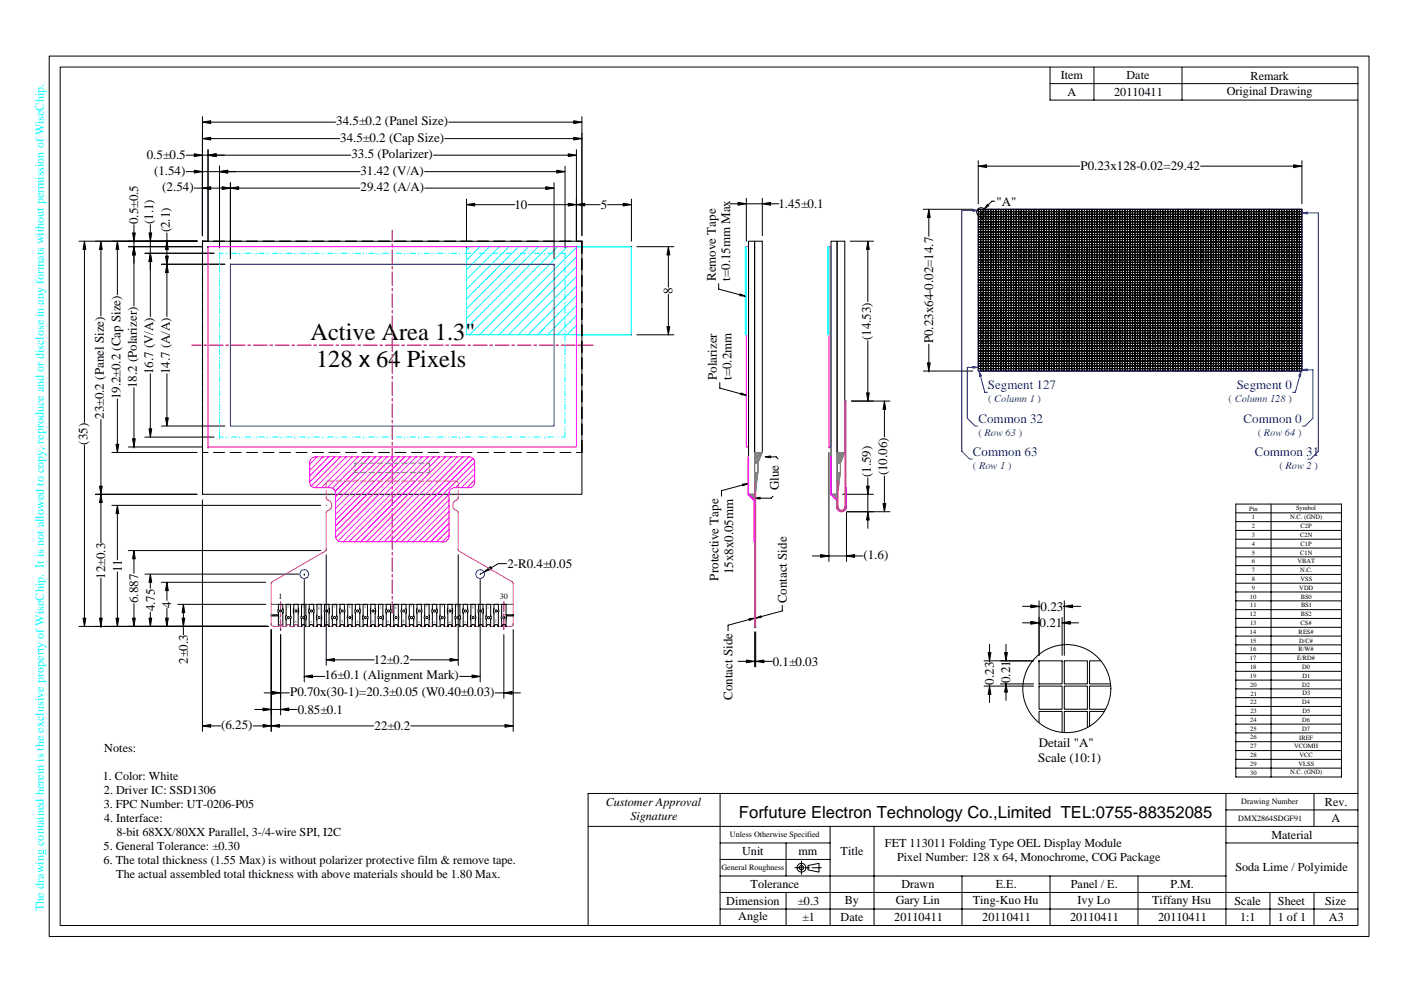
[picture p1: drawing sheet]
<svg xmlns="http://www.w3.org/2000/svg" width="297mm" height="210mm" viewBox="0 0 297 210" stroke-linecap="round" stroke-linejoin="round" font-family="sans-serif">
<defs><g id="words">
<g font-size="5.2">
<text x="65.8" y="72">Active Area 1.3&quot;</text>
<text x="67" y="77.9">128 x 64 Pixels</text>
</g>
<text font-size="3.5" x="156.7" y="173.5">Forfuture Electron Technology Co.,Limited TEL:0755-88352085</text>
<g font-size="2.8">
<text x="71.3" y="26.5">34.5±0.2 (Panel Size)</text>
<text x="31.1" y="33.8">0.5±0.5</text>
<text x="72.1" y="30.1">34.5±0.2 (Cap Size)</text>
<text x="74.5" y="33.5">33.5 (Polarizer)</text>
<text x="32.7" y="37">(1.54)</text>
<text x="34.4" y="40.6">(2.54)</text>
<text x="76.4" y="37">31.42 (V/A)</text>
<text x="76.5" y="40.6">29.42 (A/A)</text>
<text x="229.1" y="36.2">P0.23x128-0.02=29.42</text>
<text x="29.3" y="47.5" transform="rotate(-90 29.3 47.5)">0.5±0.5</text>
<text x="32.5" y="47.5" transform="rotate(-90 32.5 47.5)">(1.1)</text>
<text x="109.1" y="44.3">10</text>
<text x="127.4" y="44.3">5</text>
<text x="165" y="44.1">1.45±0.1</text>
<text x="211.3" y="43.6">&quot;A&quot;</text>
<text x="36" y="49.3" transform="rotate(-90 36 49.3)">(2.1)</text>
<text x="151.7" y="59.6" transform="rotate(-90 151.7 59.6)">Remove Tape</text>
<text x="154.8" y="59.6" transform="rotate(-90 154.8 59.6)">t=0.15mm Max</text>
<text x="142.6" y="62.4" transform="rotate(-90 142.6 62.4)">8</text>
<text x="184.6" y="72.1" transform="rotate(-90 184.6 72.1)">(14.53)</text>
<text x="197.8" y="72.8" transform="rotate(-90 197.8 72.8)">P0.23x64-0.02=14.7</text>
<text x="29" y="82.3" transform="rotate(-90 29 82.3)">18.2 (Polarizer)</text>
<text x="32.5" y="79.4" transform="rotate(-90 32.5 79.4)">16.7 (V/A)</text>
<text x="36" y="79.4" transform="rotate(-90 36 79.4)">14.7 (A/A)</text>
<text x="152" y="80.6" transform="rotate(-90 152 80.6)">Polarizer</text>
<text x="155.1" y="80.6" transform="rotate(-90 155.1 80.6)">t=0.2mm</text>
<text x="22" y="88.8" transform="rotate(-90 22 88.8)">23±0.2 (Panel Size)</text>
<text x="25.5" y="84.7" transform="rotate(-90 25.5 84.7)">19.2±0.2 (Cap Size)</text>
<text x="18.5" y="94.3" transform="rotate(-90 18.5 94.3)">(35)</text>
<text x="184.6" y="101.2" transform="rotate(-90 184.6 101.2)">(1.59)</text>
<text x="188.1" y="100.8" transform="rotate(-90 188.1 100.8)">(10.06)</text>
<text x="165.1" y="104" transform="rotate(-90 165.1 104)">Glue</text>
<text x="183.1" y="118.6">(1.6)</text>
<text x="22.3" y="122.7" transform="rotate(-90 22.3 122.7)">12±0.3</text>
<text x="25.8" y="121.4" transform="rotate(-90 25.8 121.4)">11</text>
<text x="107.6" y="120.5">2-R0.4±0.05</text>
<text x="152.3" y="123.1" transform="rotate(-90 152.3 123.1)">Protective Tape</text>
<text x="155.4" y="121.8" transform="rotate(-90 155.4 121.8)">15x8x0.05mm</text>
<text x="29.3" y="127.9" transform="rotate(-90 29.3 127.9)">6.887</text>
<text x="32.8" y="129.7" transform="rotate(-90 32.8 129.7)">4.75</text>
<text x="36.3" y="128.9" transform="rotate(-90 36.3 128.9)">4</text>
<text x="166.8" y="128" transform="rotate(-90 166.8 128)">Contact Side</text>
<text x="220.6" y="129.5">0.23</text>
<text x="220.4" y="133">0.21</text>
<text x="39.8" y="140.8" transform="rotate(-90 39.8 140.8)">2±0.3</text>
<text x="79.3" y="140.9">12±0.2</text>
<text x="163.8" y="141.2">0.1±0.03</text>
<text x="61.5" y="147.6">P0.70x(30-1)=20.3±0.05 (W0.40±0.03)</text>
<text x="68.8" y="144.1">16±0.1 (Alignment Mark)</text>
<text x="155.3" y="148.5" transform="rotate(-90 155.3 148.5)">Contact Side</text>
<text x="210.7" y="145.2" transform="rotate(-90 210.7 145.2)">0.23</text>
<text x="214.2" y="144.9" transform="rotate(-90 214.2 144.9)">0.21</text>
<text x="46.9" y="154.6">(6.25)</text>
<text x="63.1" y="151.4">0.85±0.1</text>
<text x="79.4" y="154.9">22±0.2</text>
<text x="220.1" y="161.6">Scale (10:1)</text>
<text x="220.2" y="158.5">Detail &quot;A&quot;</text>
</g>
<g font-size="2.8" fill="#00f">
<text x="209.4" y="82.6">Segment 127</text>
<text x="262.2" y="82.6">Segment 0</text>
<text x="207.5" y="89.7">Common 32</text>
<text x="263.7" y="89.7">Common 0</text>
<text x="206.3" y="96.7">Common 63</text>
<text x="266" y="96.7">Common 31</text>
</g>
<g font-size="2.6">
<text x="224.9" y="16.8">Item</text>
<text x="238.8" y="16.8">Date</text>
<text x="265.1" y="16.9">Remark</text>
<text x="226.4" y="20.4">A</text>
<text x="236.2" y="20.3">20110411</text>
<text x="260.1" y="20.1">Original Drawing</text>
<text x="22.1" y="159.5">Notes:</text>
<text x="21.8" y="165.4">1. Color: White</text>
<text x="22" y="171.3">3. FPC Number: UT-0206-P05</text>
<text x="22" y="168.4">2. Driver IC: SSD1306</text>
<text x="128.4" y="171">Customer Approval</text>
<text x="133.7" y="173.9">Signature</text>
<text x="280.9" y="170.9">Rev.</text>
<text x="22.1" y="174.3">4. Interface:</text>
<text x="24.7" y="177.3">8-bit 68XX/80XX Parallel, 3-/4-wire SPI, I2C</text>
<text x="187.6" y="179.7">FET 113011 Folding Type OEL Display Module</text>
<text x="269.6" y="177.9">Material</text>
<text x="282.3" y="174.4">A</text>
<text x="22" y="180.2">5. General Tolerance: ±0.30</text>
<text x="22" y="183.2">6. The total thickness (1.55 Max) is without polarizer protective film &amp; remove tape.</text>
<text x="157.3" y="181.4">Unit</text>
<text x="169.3" y="181.4">mm</text>
<text x="178.2" y="181.4">Title</text>
<text x="190.2" y="182.6">Pixel Number: 128 x 64, Monochrome, COG Package</text>
<text x="261.9" y="184.7">Soda Lime / Polyimide</text>
<text x="24.7" y="186.2">The actual assembled total thickness with above materials should be 1.80 Max.</text>
<text x="154" y="191.9">Dimension</text>
<text x="159.1" y="188.4">Tolerance</text>
<text x="169.2" y="191.9">±0.3</text>
<text x="179.1" y="191.7">By</text>
<text x="189.9" y="191.7">Gary Lin</text>
<text x="191.1" y="188.4">Drawn</text>
<text x="206.3" y="191.7">Ting-Kuo Hu</text>
<text x="211.1" y="188.4">E.E.</text>
<text x="227" y="188.4">Panel / E.</text>
<text x="228.5" y="191.7">Ivy Lo</text>
<text x="244.3" y="191.7">Tiffany Hsu</text>
<text x="248.2" y="188.4">P.M.</text>
<text x="261.7" y="191.9">Scale</text>
<text x="271" y="191.9">Sheet</text>
<text x="281" y="191.9">Size</text>
<text x="156.5" y="195.2">Angle</text>
<text x="170.2" y="195.4">±1</text>
<text x="178.2" y="195.4">Date</text>
<text x="189.6" y="195.4">20110411</text>
<text x="208.3" y="195.4">20110411</text>
<text x="226.9" y="195.4">20110411</text>
<text x="245.6" y="195.4">20110411</text>
<text x="263" y="195.4">1:1</text>
<text x="270.9" y="195.4">1 of 1</text>
<text x="281.7" y="195.4">A3</text>
</g>
<text font-size="2.6" fill="#0ff" x="9.3" y="193.2" transform="rotate(-90 9.3 193.2)">The drawing contained herein is the exclusive property of WiseChip. It is not allowed to copy, reproduce and or disclose in any formats without permission of WiseChip.</text>
<g font-size="2.2" fill="#00f">
<text x="209.5" y="85.3">( Column 1 )</text>
<text x="260.5" y="85.3">( Column 128 )</text>
<text x="207.5" y="92.4">( Row 63 )</text>
<text x="266.7" y="92.4">( Row 64 )</text>
<text x="206.3" y="99.4">( Row 1 )</text>
<text x="271.3" y="99.4">( Row 2 )</text>
</g>
<g font-size="1.7">
<text x="59.1" y="127">1</text>
<text x="106" y="127">30</text>
<text x="263.2" y="170.5">Drawing Number</text>
<text x="154.7" y="177.5">Unless Otherwise Specified</text>
<text x="262.5" y="174.1">DMX2864SDGF91</text>
<text x="152.9" y="184.5">General Roughness</text>
</g>
<g font-size="1.4">
<text x="264.8" y="108.3">Pin</text>
<text x="265.4" y="110.2">1</text>
<text x="265.4" y="112">2</text>
<text x="265.4" y="113.9">3</text>
<text x="273.6" y="110">N.C. (GND)</text>
<text x="274.8" y="108.2">Symbol</text>
<text x="275.6" y="113.9">C2N</text>
<text x="275.8" y="112">C2P</text>
<text x="265.4" y="119.5">6</text>
<text x="265.4" y="117.6">5</text>
<text x="265.4" y="115.8">4</text>
<text x="275.1" y="119.5">VBAT</text>
<text x="275.6" y="117.6">C1N</text>
<text x="275.8" y="115.8">C1P</text>
<text x="265.4" y="123.2">8</text>
<text x="265.4" y="121.4">7</text>
<text x="265.4" y="125.1">9</text>
<text x="275.5" y="125.1">VDD</text>
<text x="275.7" y="121.4">N.C.</text>
<text x="275.7" y="123.2">VSS</text>
<text x="265" y="130.7">12</text>
<text x="265" y="127">10</text>
<text x="265.1" y="128.8">11</text>
<text x="275.8" y="127">BS0</text>
<text x="275.8" y="130.7">BS2</text>
<text x="275.8" y="128.8">BS1</text>
<text x="265" y="134.5">14</text>
<text x="265" y="136.3">15</text>
<text x="265" y="132.6">13</text>
<text x="275.3" y="134.5">RES#</text>
<text x="275.5" y="136.3">D/C#</text>
<text x="275.7" y="132.6">CS#</text>
<text x="265" y="140.1">17</text>
<text x="265" y="138.2">16</text>
<text x="265" y="143.8">19</text>
<text x="265" y="141.9">18</text>
<text x="275" y="140.1">E/RD#</text>
<text x="275.3" y="138.2">R/W#</text>
<text x="276.1" y="141.9">D0</text>
<text x="276.2" y="143.8">D1</text>
<text x="265.1" y="145.6">20</text>
<text x="265.1" y="149.4">22</text>
<text x="265.1" y="147.5">21</text>
<text x="276.1" y="145.6">D2</text>
<text x="276.1" y="149.4">D4</text>
<text x="276.2" y="147.5">D3</text>
<text x="265.1" y="153.1">24</text>
<text x="265.1" y="155">25</text>
<text x="265.1" y="151.3">23</text>
<text x="276.1" y="153.1">D6</text>
<text x="276.1" y="155">D7</text>
<text x="276.1" y="151.3">D5</text>
<text x="265.1" y="156.8">26</text>
<text x="265.1" y="160.6">28</text>
<text x="265.1" y="158.7">27</text>
<text x="274.4" y="158.7">VCOMH</text>
<text x="275.5" y="156.9">IREF</text>
<text x="275.5" y="160.6">VCC</text>
<text x="265.1" y="164.3">30</text>
<text x="265.1" y="162.5">29</text>
<text x="273.6" y="164.2">N.C. (GND)</text>
<text x="275.3" y="162.5">VLSS</text>
</g>
<g font-size=".3">
<text x="61.2" y="129" transform="rotate(-90 61.2 129)">C2P</text>
<text x="64.5" y="129" transform="rotate(-90 64.5 129)">C1P</text>
<text x="67.8" y="129.4" transform="rotate(-90 67.8 129.4)">VBAT</text>
<text x="71" y="129.1" transform="rotate(-90 71 129.1)">VSS</text>
<text x="74.3" y="129" transform="rotate(-90 74.3 129)">BS0</text>
<text x="77.6" y="129" transform="rotate(-90 77.6 129)">BS2</text>
<text x="80.8" y="129.2" transform="rotate(-90 80.8 129.2)">RES#</text>
<text x="84.1" y="129.2" transform="rotate(-90 84.1 129.2)">R/W#</text>
<text x="87.4" y="128.8" transform="rotate(-90 87.4 128.8)">D0</text>
<text x="90.6" y="128.8" transform="rotate(-90 90.6 128.8)">D2</text>
<text x="93.9" y="128.8" transform="rotate(-90 93.9 128.8)">D4</text>
<text x="97.2" y="128.8" transform="rotate(-90 97.2 128.8)">D6</text>
<text x="100.4" y="129.2" transform="rotate(-90 100.4 129.2)">IREF</text>
<text x="103.7" y="129.1" transform="rotate(-90 103.7 129.1)">VCC</text>
<text x="106.9" y="130.1" transform="rotate(-90 106.9 130.1)">N.C. (GND)</text>
<text x="59.6" y="132.2" transform="rotate(-90 59.6 132.2)">N.C. (GND)</text>
<text x="62.9" y="132.2" transform="rotate(-90 62.9 132.2)">C2N</text>
<text x="66.1" y="132.2" transform="rotate(-90 66.1 132.2)">C1N</text>
<text x="69.4" y="132.2" transform="rotate(-90 69.4 132.2)">N.C.</text>
<text x="72.7" y="132.2" transform="rotate(-90 72.7 132.2)">VDD</text>
<text x="75.9" y="132.2" transform="rotate(-90 75.9 132.2)">BS1</text>
<text x="79.2" y="132.2" transform="rotate(-90 79.2 132.2)">CS#</text>
<text x="82.5" y="132.2" transform="rotate(-90 82.5 132.2)">D/C#</text>
<text x="85.7" y="132.2" transform="rotate(-90 85.7 132.2)">E/RD#</text>
<text x="89" y="132.2" transform="rotate(-90 89 132.2)">D1</text>
<text x="92.2" y="132.2" transform="rotate(-90 92.2 132.2)">D3</text>
<text x="95.5" y="132.2" transform="rotate(-90 95.5 132.2)">D5</text>
<text x="98.8" y="132.2" transform="rotate(-90 98.8 132.2)">D7</text>
<text x="102" y="132.2" transform="rotate(-90 102 132.2)">VCOMH</text>
<text x="105.3" y="132.2" transform="rotate(-90 105.3 132.2)">VLSS</text>
</g>
</g></defs>
<g fill="none" stroke="#0ff" stroke-width=".21">
<path d="M98.9 52.3h35v18.7h-35zM99.7 52.3l-.8 .8M101.7 52.3l-2.8 2.9M103.8 52.3l-4.9 4.9M105.9 52.3l-7 7M107.9 52.3l-9 9.1M110 52.3l-11.1 11.1M112.1 52.3l-13.2 13.2M114.1 52.3l-15.2 15.2M116.2 52.3l-17.3 17.3M118.2 52.3l-18.6 18.7M120.3 52.3l-18.7 18.7"/>
<path d="M122.2 52.3h11.7v18.7h-11.7zM122.2 52.5l-18.5 18.5M122.2 56.6l-14.4 14.4M122.2 58.7l-12.3 12.3M122.2 54.5l-16.4 16.5M122.2 60.7l-10.3 10.3M122.2 62.8l-8.2 8.2M122.2 64.8l-6.1 6.2M122.2 66.9l-4.1 4.1M122.2 69l-2 2"/>
</g>
<g fill="none" stroke="#000" stroke-width=".21">
<path d="M39.5 36.4h1.7M39.5 32.9h1.7M41.2 36.1l1.7 .3-1.7 .3zM41.2 32.6l1.7 .3-1.7 .3zM41.2 39.9h1.7M42.9 36.4h3.6M42.9 32.9h1.2M42.9 24.7v25.3M42.9 25.9h.1M42.9 29.4l1.8-.3v.6zM42.9 25.9l1.8-.3v.6zM42.9 39.9l1.8-.3v.6z"/>
<path d="M44.1 32.9l1.7-.3v.6zM44.1 31.7v19.5M44.7 39.9h2.4M44.7 29.4h27.3M44.7 25.9h26.5M45.8 32.9h28.6M46.5 36.4l1.8-.3v.6zM46.5 36.4h.1M46.5 35.2v17.4M47.1 39.6l1.7 .3-1.7 .3zM48.3 36.4h28M48.8 39.9l1.8-.3v.6z"/>
<path d="M48.8 38.8v16.1M48.8 39.9h.1M50.6 39.9h25.7M90 36.4h28M90 39.9h25.7M91.9 32.9h28.6M94.3 29.4h27.3M95.1 25.9h26.5M115.7 39.6l1.8 .3-1.8 .3zM117.5 38.8v16.1M118 36.1l1.8 .3-1.8 .3zM119.8 35.2v17.4"/>
<path d="M120.5 32.6l1.7 .3-1.7 .3zM121.6 29.1l1.8 .3-1.8 .3zM121.6 25.6l1.8 .3-1.8 .3zM122.2 31.7v19.5M122.2 32.9h.1M123.4 24.7v25.3M123.4 29.4h.1M16.7 51.2h25.1M17.9 51.2l.3 1.7h-.6zM17.9 51.2h.1M17.9 52.9v36.7M21.4 51.2l.3 1.7h-.6z"/>
<path d="M21.4 52.9v14.1M24.9 51.2l.3 1.7h-.6zM24.9 52.9v9.6M27.2 52.3h15.7M28.1 49.4h.6l-.3 1.8zM28.4 52.3l.3 1.8h-.6zM28.4 51.2h.1M28.4 47.6v1.8M28.4 51.2v1.1M28.4 54.1v10.8M30.7 53.7h14.7M31.6 49.4h.6l-.3 1.8z"/>
<path d="M31.9 53.7l.3 1.8h-.6zM31.9 47.6v1.8M31.9 51.2v2.5M31.9 55.5v11.6M34.2 56h13.5M35.1 54.3h.6l-.3 1.7zM35.4 56l.3 1.8h-.6zM35.4 51.2l.3 1.7h-.6zM35.4 56h.1M35.4 51.2h.1M35.4 49.4v1.8M35.4 52.9v1.4"/>
<path d="M35.4 57.8v9.3M42.9 51.2h.1M44.1 52.3h.1M46.5 53.7h.1M48.8 56h.1M98.9 43.4l1.7-.3v.6zM98.9 52.3h.1M98.9 42.2v9M100.6 43.4h8.6M111.9 43.4h8.6M117.5 56h.1M119.8 53.7h.1"/>
<path d="M120.5 43.1l1.7 .3-1.7 .3zM122.2 43.4l1.8-.3v.6zM122.2 52.3h.1M122.2 43.4h.1M123.4 51.2h.1M124 43.4h3.3M128.8 43.4h3.3M132.1 43.1l1.8 .3-1.8 .3zM133.9 52.3h.1M133.9 43.4h.1M133.9 42.2v9M135 52.3h7.9"/>
<path d="M141.7 52.3l.3 1.8h-.6zM141.7 54.1v6.8M31.9 79.3v11.7M35.4 79.3v9.3M133.9 71h.1M135 71h7.9M141.4 69.3h.6l-.3 1.7zM141.7 62.4v6.9M17.9 94.4v36.7M21.4 89v14.1M23.7 96h18.1M24.6 94.2h.6l-.3 1.8z"/>
<path d="M24.9 84.6v9.6M27.2 94.8h15.7M28.1 93h.6l-.3 1.8zM28.4 94.8h.1M28.4 82.2v10.8M30.7 92.7h14.7M31.6 91h.6l-.3 1.7zM34.2 90.4h13.5M35.1 88.6h.6l-.3 1.8zM42.9 96h.1M44.1 94.8h.1M46.5 92.7h.1"/>
<path d="M48.8 90.4h.1M20.2 104.8h21.6M21.1 103.1h.6l-.3 1.7zM21.4 104.8h.1M42.9 104.8h.1M16.7 132.9h40.1M17.6 131.1h.6l-.3 1.8zM58 132.9h.1M158.2 140l1.8 .3-1.8 .3zM160 132.9h.1M160 134v7.4M160.2 132.9h.1"/>
<path d="M160.2 134v7.4M209.5 138.4h.6l-.3 1.8zM209.8 136.7v1.7M213 138.4h.6l-.3 1.8zM213.3 136.7v1.7M216.8 132.1h1.7M216.8 128.6h1.7M218.5 131.8l1.8 .3-1.8 .3zM218.5 128.3l1.8 .3-1.8 .3zM220.3 132.1h.1M220.3 128.6h.1M220.3 127.4v11.6"/>
<path d="M220.3 128.6h.2M225.2 132.1h.1M225.2 132.1l1.7-.3v.6zM225.2 130.9v8.1M225.4 128.6h.3M225.7 128.6l1.7-.3v.6zM225.7 127.4v11.6M226.9 132.1h1.8M227.4 128.6h1.7M156.5 140.3h1.7M160 140.3h.2M160.2 140.3l1.8-.3v.6z"/>
<path d="M160.2 140.3h.1M162 140.3h1.7M208.6 140.2h10.5M208.6 145.5h10.5M209.8 145.5l.3 1.8h-.6zM209.8 140.2v.2M209.8 145.3v.2M209.8 147.3v1.7M212.1 145.1h7M213.3 145.1l.3 1.7h-.6zM213.3 140.2h.1M213.3 145v.1"/>
<path d="M213.3 146.8v1.8M220.3 140.2h.1M220.3 145.1h.1M220.3 145.5h.1M225.2 140.2h.1M225.7 140.2h.1"/>
</g>
<g fill="#000">
<path d="M41.2 36.1l1.7 .3-1.7 .3zM41.2 32.6l1.7 .3-1.7 .3zM42.9 29.4l1.8-.3v.6zM42.9 25.9l1.8-.3v.6zM42.9 39.9l1.8-.3v.6zM44.1 32.9l1.7-.3v.6zM47.1 39.6l1.7 .3-1.7 .3zM46.5 36.4l1.8-.3v.6zM48.8 39.9l1.8-.3v.6zM115.7 39.6l1.8 .3-1.8 .3zM118 36.1l1.8 .3-1.8 .3zM120.5 32.6l1.7 .3-1.7 .3z"/>
<path d="M121.6 29.1l1.8 .3-1.8 .3zM121.6 25.6l1.8 .3-1.8 .3zM17.9 51.2l.3 1.7h-.6zM21.4 51.2l.3 1.7h-.6zM24.9 51.2l.3 1.7h-.6zM28.4 52.3l.3 1.8h-.6zM28.1 49.4h.6l-.3 1.8zM31.9 53.7l.3 1.8h-.6zM31.6 49.4h.6l-.3 1.8zM35.4 56l.3 1.8h-.6zM35.1 54.3h.6l-.3 1.7zM35.4 51.2l.3 1.7h-.6z"/>
<path d="M98.9 43.4l1.7-.3v.6zM120.5 43.1l1.7 .3-1.7 .3zM122.2 43.4l1.8-.3v.6zM132.1 43.1l1.8 .3-1.8 .3zM141.7 52.3l.3 1.8h-.6zM141.4 69.3h.6l-.3 1.7zM24.6 94.2h.6l-.3 1.8zM28.1 93h.6l-.3 1.8zM31.6 91h.6l-.3 1.7zM35.1 88.6h.6l-.3 1.8zM21.1 103.1h.6l-.3 1.7zM17.6 131.1h.6l-.3 1.8z"/>
<path d="M158.2 140l1.8 .3-1.8 .3zM160.2 140.3l1.8-.3v.6zM209.5 138.4h.6l-.3 1.8zM213 138.4h.6l-.3 1.8zM218.5 131.8l1.8 .3-1.8 .3zM218.5 128.3l1.8 .3-1.8 .3zM225.2 132.1l1.7-.3v.6zM225.7 128.6l1.7-.3v.6zM209.8 145.5l.3 1.8h-.6zM213.3 145.1l.3 1.7h-.6z"/>
</g>
<path d="M275.8 78.7l-.1 1.2-.3-.1z" fill="#00f"/>
<path d="M275.5 79.8l-.9 3.4h-.6M275.8 78.7l-.1 1.2-.3-.1zM278.4 88.7l-1.7 1.7h-.6M279.5 95.7l-1.6 1.7h-.6" fill="none" stroke="#00f" stroke-width=".21"/>
<path d="M276 78.4l1.2-.1v.4z" fill="#00f"/>
<path d="M276 78.4l1.2-.1v.4zM277.2 78.4h1.2v10.3" fill="none" stroke="#00f" stroke-width=".21"/>
<path d="M276 45.2l1.2-.2v.4z" fill="#00f"/>
<path d="M276 45.2l1.2-.2v.4zM277.2 45.2h2.3v50.5" fill="none" stroke="#00f" stroke-width=".21"/>
<path d="M206.2 77.7l1.2 .2-1.2 .2z" fill="#00f"/>
<path d="M206.2 77.7l1.2 .2-1.2 .2zM206.2 77.9h-1.1v10.8" fill="none" stroke="#00f" stroke-width=".21"/>
<path d="M206.2 44.4l1.2 .2-1.2 .2z" fill="#00f"/>
<path d="M206.2 44.4l1.2 .2-1.2 .2zM206.2 44.6h-2.3v51.1" fill="none" stroke="#00f" stroke-width=".21"/>
<path d="M207.6 78.7l.5 1.1-.4 .1z" fill="#00f"/>
<g fill="none" stroke="#00f" stroke-width=".21">
<path d="M48.8 56h68.7v34.4h-68.7zM207.4 44.4h68.6v34.3h-68.6zM207.6 78.7l.5 1.1-.4 .1zM207.9 79.8l.9 3.4h.6M203.9 95.7l1.7 1.7h.5M205.1 88.7l1.6 1.7h.6"/>
<circle cx="64.5" cy="121.8" r=".93"/>
<circle cx="101.8" cy="121.8" r=".93"/>
</g>
<g fill="#000">
<path d="M207.4 35.2l1.8-.3v.6zM274.3 34.9l1.7 .3-1.7 .3zM156.5 42.9l1.7 .3-1.7 .3zM161.6 43.2l1.8-.3v.6zM184 51.2l.3 1.7h-.6zM196.9 44.4l.3 1.7h-.6zM209.4 43.3l.2 .3-.9 .7zM156.9 62.3l1.1 .5-1.2-.1zM196.6 77h.6l-.3 1.7zM157.2 83.4l1 .4-1.1-.1zM162.2 96.9l1.2-.2v.4zM183.7 83.3h.6l-.3 1.8z"/>
<path d="M187.5 85.1l.3 1.7h-.6zM21.4 104.8l.3 1.8h-.6zM24.9 107.2l.3 1.7h-.6zM28.4 116.8l.3 1.7h-.6zM157.4 102.7l1.2-.1-1.1 .4zM160 105.7l1.2-.2v.4zM174 117.6l1.7 .3-1.7 .3zM179.5 117.9l1.7-.3v.6zM184 108.6l.3 1.7h-.6zM183.7 103.1h.6l-.3 1.7zM187.2 106.8h.6l-.3 1.8zM21.1 131.1h.6l-.3 1.8z"/>
<path d="M24.6 131.1h.6l-.3 1.8zM28.1 131.1h.6l-.3 1.8zM31.9 121.8l.3 1.7h-.6zM31.6 131.1h.6l-.3 1.8zM35.1 131.1h.6l-.3 1.8zM35.4 123.5l.3 1.8h-.6zM38.9 128.2l.3 1.7h-.6zM38.6 131.1h.6l-.3 1.8zM69.2 140l1.7-.3v.6zM95.4 139.7l1.8 .3-1.8 .3zM102.6 121.3l1.4-1.1 .3 .5zM158.8 131.2l1.2-.1-1.1 .5z"/>
<path d="M160.2 131.1l1.1-.5 .1 .4zM42.9 154l1.8-.3v.5zM55.8 150.2l1.7 .3-1.7 .2zM55.8 153.7l1.7 .3-1.7 .2zM57.7 146.7l1.8 .3-1.8 .3zM57.5 154l1.8-.3v.5zM59.5 150.5l1.7-.3v.5zM64.5 143.5l1.7-.3v.6zM100.1 143.2l1.7 .3-1.7 .3zM107.1 153.7l1.7 .3-1.7 .2zM106.8 147l1.8-.3v.6z"/>
</g>
<g fill="none" stroke="#000" stroke-width=".21">
<path d="M10.4 11.9h279.9v186.7h-279.9zM12.8 14.2h275.1v182.1h-275.1zM222.6 14.2v7h65.3M222.6 17.7h65.3M231.9 14.2v7M250.6 14.2v7M207.4 35.2l1.8-.3v.6zM207.4 34.1v9.1M207.4 35.2h.1M209.2 35.2h19.7M254.5 35.2h19.8M274.3 34.9l1.7 .3-1.7 .3z"/>
<path d="M276 34.1v9.1M42.9 54.9v2.3M42.9 58.4v2.3M42.9 51.2h80.5v53.6h-80.5zM44.1 51.2h-1.2v2.5M45.3 51.2h2.3M48.8 51.2h2.3M52.3 51.2h2.3M55.8 51.2h2.3M59.3 51.2h2.3M62.8 51.2h2.3M66.2 51.2h2.4"/>
<path d="M69.8 51.2h2.3M73.3 51.2h2.3M76.7 51.2h2.4M80.2 51.2h2.4M83.8 51.2h2.3M87.2 51.2h2.4M90.7 51.2h2.4M94.3 51.2h2.3M97.7 51.2h2.4M101.2 51.2h2.4M104.7 51.2h2.4M108.2 51.2h2.4"/>
<path d="M111.7 51.2h2.4M115.2 51.2h2.4M118.7 51.2h2.3M122.2 51.2h1.2v2.5M123.4 54.9v2.3M123.4 58.4v2.3M154.7 43.2h1.8M156.5 42.9l1.7 .3-1.7 .3zM158.2 42.1v9.1M158.2 43.2h3.4M158.2 52.3h.1M158.7 51.2h1.3v53.6h-1.3z"/>
<path d="M160 51.2h1.6v44.8h-1.6zM161.6 43.2l1.8-.3v.6zM161.6 51.2h.1M161.6 42.1v7.9M163.4 43.2h1.7M176.2 51.2h1.3v53.6h-1.3zM177.5 51.2h1.6v44.8h-1.6zM179.1 51.2h.1M180.3 51.2h4.9M184 52.9v11.1M184 51.2l.3 1.7h-.6zM195.8 44.4h10.4"/>
<path d="M196.9 44.4l.3 1.7h-.6zM196.9 46.1v4M207.4 60h.5v.5h-.5zM207.4 59.4h.5v.5h-.5zM207.4 58.9h.5v.5h-.5zM207.4 58.4h.5v.4h-.5zM207.4 57.8h.5v.5h-.5zM207.4 57.3h.5v.5h-.5zM207.4 56.7h.5v.5h-.5zM207.4 56.2h.5v.5h-.5zM207.4 55.7h.5v.5h-.5zM207.4 55.1h.5v.5h-.5z"/>
<path d="M207.4 54.6h.5v.5h-.5zM207.4 54.1h.5v.4h-.5zM207.4 53.5h.5v.5h-.5zM207.4 53h.5v.5h-.5zM207.4 52.4h.5v.5h-.5zM207.4 51.9h.5v.5h-.5zM207.4 51.4h.5v.5h-.5zM207.4 50.8h.5v.5h-.5zM207.4 50.3h.5v.5h-.5zM207.4 49.8h.5v.4h-.5zM207.4 49.2h.5v.5h-.5zM207.4 48.7h.5v.5h-.5z"/>
<path d="M207.4 48.2h.5v.4h-.5zM207.4 47.6h.5v.5h-.5zM207.4 47.1h.5v.5h-.5zM207.4 46.5h.5v.5h-.5zM207.4 46h.5v.5h-.5zM207.4 45.5h.5v.5h-.5zM207.4 44.9h.5v.5h-.5zM207.4 44.4h.5v.5h-.5zM207.4 44.4h.1M208 60h.4v.5h-.4zM208 59.4h.4v.5h-.4zM208 58.9h.4v.5h-.4z"/>
<path d="M208 58.4h.4v.4h-.4zM208 57.8h.4v.5h-.4zM208 57.3h.4v.5h-.4zM208 56.7h.4v.5h-.4zM208 56.2h.4v.5h-.4zM208 55.7h.4v.5h-.4zM208 55.1h.4v.5h-.4zM208 54.6h.4v.5h-.4zM208 54.1h.4v.4h-.4zM208 53.5h.4v.5h-.4zM208 53h.4v.5h-.4zM208 52.4h.4v.5h-.4z"/>
<path d="M208 51.9h.4v.5h-.4zM208 51.4h.4v.5h-.4zM208 50.8h.4v.5h-.4zM208 50.3h.4v.5h-.4zM208 49.8h.4v.4h-.4zM208 49.2h.4v.5h-.4zM208 48.7h.4v.5h-.4zM208 48.2h.4v.4h-.4zM208 47.6h.4v.5h-.4zM208 47.1h.4v.5h-.4zM208 46.5h.4v.5h-.4zM208 46h.4v.5h-.4z"/>
<path d="M208 45.5h.4v.5h-.4zM208 44.9h.4v.5h-.4zM208 44.4h.4v.5h-.4zM208.5 60h.5v.5h-.5zM208.5 59.4h.5v.5h-.5zM208.5 58.9h.5v.5h-.5zM208.5 58.4h.5v.4h-.5zM208.5 57.8h.5v.5h-.5zM208.5 57.3h.5v.5h-.5zM208.5 56.7h.5v.5h-.5zM208.5 56.2h.5v.5h-.5zM208.5 55.7h.5v.5h-.5z"/>
<path d="M208.5 55.1h.5v.5h-.5zM208.5 54.6h.5v.5h-.5zM208.5 54.1h.5v.4h-.5zM208.5 53.5h.5v.5h-.5zM208.5 53h.5v.5h-.5zM208.5 52.4h.5v.5h-.5zM208.5 51.9h.5v.5h-.5zM208.5 51.4h.5v.5h-.5zM208.5 50.8h.5v.5h-.5zM208.5 50.3h.5v.5h-.5zM208.5 49.8h.5v.4h-.5zM208.5 49.2h.5v.5h-.5z"/>
<path d="M208.5 48.7h.5v.5h-.5zM208.5 48.2h.5v.4h-.5zM208.5 47.6h.5v.5h-.5zM208.5 47.1h.5v.5h-.5zM208.5 46.5h.5v.5h-.5zM208.5 46h.5v.5h-.5zM208.5 45.5h.5v.5h-.5zM208.5 44.9h.5v.5h-.5zM208.5 44.4h.5v.5h-.5zM209 60h.5v.5h-.5zM209 59.4h.5v.5h-.5zM209 58.9h.5v.5h-.5z"/>
<path d="M209 58.4h.5v.4h-.5zM209 57.8h.5v.5h-.5zM209 57.3h.5v.5h-.5zM209 56.7h.5v.5h-.5zM209 56.2h.5v.5h-.5zM209 55.7h.5v.5h-.5zM209 55.1h.5v.5h-.5zM209 54.6h.5v.5h-.5zM209 54.1h.5v.4h-.5zM209 53.5h.5v.5h-.5zM209 53h.5v.5h-.5zM209 52.4h.5v.5h-.5z"/>
<path d="M209 51.9h.5v.5h-.5zM209 51.4h.5v.5h-.5zM209 50.8h.5v.5h-.5zM209 50.3h.5v.5h-.5zM209 49.8h.5v.4h-.5zM209 49.2h.5v.5h-.5zM209 48.7h.5v.5h-.5zM209 48.2h.5v.4h-.5zM209 47.6h.5v.5h-.5zM209 47.1h.5v.5h-.5zM209 46.5h.5v.5h-.5zM209 46h.5v.5h-.5z"/>
<path d="M209 45.5h.5v.5h-.5zM209 44.9h.5v.5h-.5zM209 44.4h.5v.5h-.5zM209.4 43.3l.2 .3-.9 .7zM209.6 60h.5v.5h-.5zM209.6 59.4h.5v.5h-.5zM209.6 58.9h.5v.5h-.5zM209.6 58.4h.5v.4h-.5zM209.6 57.8h.5v.5h-.5zM209.6 57.3h.5v.5h-.5zM209.6 56.7h.5v.5h-.5zM209.6 56.2h.5v.5h-.5z"/>
<path d="M209.6 55.7h.5v.5h-.5zM209.6 55.1h.5v.5h-.5zM209.6 54.6h.5v.5h-.5zM209.6 54.1h.5v.4h-.5zM209.6 53.5h.5v.5h-.5zM209.6 53h.5v.5h-.5zM209.6 52.4h.5v.5h-.5zM209.6 51.9h.5v.5h-.5zM209.6 51.4h.5v.5h-.5zM209.6 50.8h.5v.5h-.5zM209.6 50.3h.5v.5h-.5zM209.6 49.8h.5v.4h-.5z"/>
<path d="M209.6 49.2h.5v.5h-.5zM209.6 48.7h.5v.5h-.5zM209.6 48.2h.5v.4h-.5zM209.6 47.6h.5v.5h-.5zM209.6 47.1h.5v.5h-.5zM209.6 46.5h.5v.5h-.5zM209.6 46h.5v.5h-.5zM209.6 45.5h.5v.5h-.5zM209.6 44.9h.5v.5h-.5zM209.6 44.4h.5v.5h-.5zM210.1 60h.5v.5h-.5zM210.1 59.4h.5v.5h-.5z"/>
<path d="M210.1 58.9h.5v.5h-.5zM210.1 58.4h.5v.4h-.5zM210.1 57.8h.5v.5h-.5zM210.1 57.3h.5v.5h-.5zM210.1 56.7h.5v.5h-.5zM210.1 56.2h.5v.5h-.5zM210.1 55.7h.5v.5h-.5zM210.1 55.1h.5v.5h-.5zM210.1 54.6h.5v.5h-.5zM210.1 54.1h.5v.4h-.5zM210.1 53.5h.5v.5h-.5zM210.1 53h.5v.5h-.5z"/>
<path d="M210.1 52.4h.5v.5h-.5zM210.1 51.9h.5v.5h-.5zM210.1 51.4h.5v.5h-.5zM210.1 50.8h.5v.5h-.5zM210.1 50.3h.5v.5h-.5zM210.1 49.8h.5v.4h-.5zM210.1 49.2h.5v.5h-.5zM210.1 48.7h.5v.5h-.5zM210.1 48.2h.5v.4h-.5zM210.1 47.6h.5v.5h-.5zM210.1 47.1h.5v.5h-.5zM210.1 46.5h.5v.5h-.5z"/>
<path d="M210.1 46h.5v.5h-.5zM210.1 45.5h.5v.5h-.5zM210.1 44.9h.5v.5h-.5zM210.1 44.4h.5v.5h-.5zM210.6 60h.5v.5h-.5zM210.6 59.4h.5v.5h-.5zM210.6 58.9h.5v.5h-.5zM210.6 58.4h.5v.4h-.5zM210.6 57.8h.5v.5h-.5zM210.6 57.3h.5v.5h-.5zM210.6 56.7h.5v.5h-.5zM210.6 56.2h.5v.5h-.5z"/>
<path d="M210.6 55.7h.5v.5h-.5zM210.6 55.1h.5v.5h-.5zM210.6 54.6h.5v.5h-.5zM210.6 54.1h.5v.4h-.5zM210.6 53.5h.5v.5h-.5zM210.6 53h.5v.5h-.5zM210.6 52.4h.5v.5h-.5zM210.6 51.9h.5v.5h-.5zM210.6 51.4h.5v.5h-.5zM210.6 50.8h.5v.5h-.5zM210.6 50.3h.5v.5h-.5zM210.6 49.8h.5v.4h-.5z"/>
<path d="M210.6 49.2h.5v.5h-.5zM210.6 48.7h.5v.5h-.5zM210.6 48.2h.5v.4h-.5zM210.6 47.6h.5v.5h-.5zM210.6 47.1h.5v.5h-.5zM210.6 46.5h.5v.5h-.5zM210.6 46h.5v.5h-.5zM210.6 45.5h.5v.5h-.5zM210.6 44.9h.5v.5h-.5zM210.6 44.4h.5v.5h-.5zM210.9 42.7h-.6l-.8 .8M211.2 60h.5v.5h-.5z"/>
<path d="M211.2 59.4h.5v.5h-.5zM211.2 58.9h.5v.5h-.5zM211.2 58.4h.5v.4h-.5zM211.2 57.8h.5v.5h-.5zM211.2 57.3h.5v.5h-.5zM211.2 56.7h.5v.5h-.5zM211.2 56.2h.5v.5h-.5zM211.2 55.7h.5v.5h-.5zM211.2 55.1h.5v.5h-.5zM211.2 54.6h.5v.5h-.5zM211.2 54.1h.5v.4h-.5zM211.2 53.5h.5v.5h-.5z"/>
<path d="M211.2 53h.5v.5h-.5zM211.2 52.4h.5v.5h-.5zM211.2 51.9h.5v.5h-.5zM211.2 51.4h.5v.5h-.5zM211.2 50.8h.5v.5h-.5zM211.2 50.3h.5v.5h-.5zM211.2 49.8h.5v.4h-.5zM211.2 49.2h.5v.5h-.5zM211.2 48.7h.5v.5h-.5zM211.2 48.2h.5v.4h-.5zM211.2 47.6h.5v.5h-.5zM211.2 47.1h.5v.5h-.5z"/>
<path d="M211.2 46.5h.5v.5h-.5zM211.2 46h.5v.5h-.5zM211.2 45.5h.5v.5h-.5zM211.2 44.9h.5v.5h-.5zM211.2 44.4h.5v.5h-.5zM211.7 60h.5v.5h-.5zM211.7 59.4h.5v.5h-.5zM211.7 58.9h.5v.5h-.5zM211.7 58.4h.5v.4h-.5zM211.7 57.8h.5v.5h-.5zM211.7 57.3h.5v.5h-.5zM211.7 56.7h.5v.5h-.5z"/>
<path d="M211.7 56.2h.5v.5h-.5zM211.7 55.7h.5v.5h-.5zM211.7 55.1h.5v.5h-.5zM211.7 54.6h.5v.5h-.5zM211.7 54.1h.5v.4h-.5zM211.7 53.5h.5v.5h-.5zM211.7 53h.5v.5h-.5zM211.7 52.4h.5v.5h-.5zM211.7 51.9h.5v.5h-.5zM211.7 51.4h.5v.5h-.5zM211.7 50.8h.5v.5h-.5zM211.7 50.3h.5v.5h-.5z"/>
<path d="M211.7 49.8h.5v.4h-.5zM211.7 49.2h.5v.5h-.5zM211.7 48.7h.5v.5h-.5zM211.7 48.2h.5v.4h-.5zM211.7 47.6h.5v.5h-.5zM211.7 47.1h.5v.5h-.5zM211.7 46.5h.5v.5h-.5zM211.7 46h.5v.5h-.5zM211.7 45.5h.5v.5h-.5zM211.7 44.9h.5v.5h-.5zM211.7 44.4h.5v.5h-.5zM212.3 60h.4v.5h-.4z"/>
<path d="M212.3 59.4h.4v.5h-.4zM212.3 58.9h.4v.5h-.4zM212.3 58.4h.4v.4h-.4zM212.3 57.8h.4v.5h-.4zM212.3 57.3h.4v.5h-.4zM212.3 56.7h.4v.5h-.4zM212.3 56.2h.4v.5h-.4zM212.3 55.7h.4v.5h-.4zM212.3 55.1h.4v.5h-.4zM212.3 54.6h.4v.5h-.4zM212.3 54.1h.4v.4h-.4zM212.3 53.5h.4v.5h-.4z"/>
<path d="M212.3 53h.4v.5h-.4zM212.3 52.4h.4v.5h-.4zM212.3 51.9h.4v.5h-.4zM212.3 51.4h.4v.5h-.4zM212.3 50.8h.4v.5h-.4zM212.3 50.3h.4v.5h-.4zM212.3 49.8h.4v.4h-.4zM212.3 49.2h.4v.5h-.4zM212.3 48.7h.4v.5h-.4zM212.3 48.2h.4v.4h-.4zM212.3 47.6h.4v.5h-.4zM212.3 47.1h.4v.5h-.4z"/>
<path d="M212.3 46.5h.4v.5h-.4zM212.3 46h.4v.5h-.4zM212.3 45.5h.4v.5h-.4zM212.3 44.9h.4v.5h-.4zM212.3 44.4h.4v.5h-.4zM212.8 60h.5v.5h-.5zM212.8 59.4h.5v.5h-.5zM212.8 58.9h.5v.5h-.5zM212.8 58.4h.5v.4h-.5zM212.8 57.8h.5v.5h-.5zM212.8 57.3h.5v.5h-.5zM212.8 56.7h.5v.5h-.5z"/>
<path d="M212.8 56.2h.5v.5h-.5zM212.8 55.7h.5v.5h-.5zM212.8 55.1h.5v.5h-.5zM212.8 54.6h.5v.5h-.5zM212.8 54.1h.5v.4h-.5zM212.8 53.5h.5v.5h-.5zM212.8 53h.5v.5h-.5zM212.8 52.4h.5v.5h-.5zM212.8 51.9h.5v.5h-.5zM212.8 51.4h.5v.5h-.5zM212.8 50.8h.5v.5h-.5zM212.8 50.3h.5v.5h-.5z"/>
<path d="M212.8 49.8h.5v.4h-.5zM212.8 49.2h.5v.5h-.5zM212.8 48.7h.5v.5h-.5zM212.8 48.2h.5v.4h-.5zM212.8 47.6h.5v.5h-.5zM212.8 47.1h.5v.5h-.5zM212.8 46.5h.5v.5h-.5zM212.8 46h.5v.5h-.5zM212.8 45.5h.5v.5h-.5zM212.8 44.9h.5v.5h-.5zM212.8 44.4h.5v.5h-.5zM213.3 60h.5v.5h-.5z"/>
<path d="M213.3 59.4h.5v.5h-.5zM213.3 58.9h.5v.5h-.5zM213.3 58.4h.5v.4h-.5zM213.3 57.8h.5v.5h-.5zM213.3 57.3h.5v.5h-.5zM213.3 56.7h.5v.5h-.5zM213.3 56.2h.5v.5h-.5zM213.3 55.7h.5v.5h-.5zM213.3 55.1h.5v.5h-.5zM213.3 54.6h.5v.5h-.5zM213.3 54.1h.5v.4h-.5zM213.3 53.5h.5v.5h-.5z"/>
<path d="M213.3 53h.5v.5h-.5zM213.3 52.4h.5v.5h-.5zM213.3 51.9h.5v.5h-.5zM213.3 51.4h.5v.5h-.5zM213.3 50.8h.5v.5h-.5zM213.3 50.3h.5v.5h-.5zM213.3 49.8h.5v.4h-.5zM213.3 49.2h.5v.5h-.5zM213.3 48.7h.5v.5h-.5zM213.3 48.2h.5v.4h-.5zM213.3 47.6h.5v.5h-.5zM213.3 47.1h.5v.5h-.5z"/>
<path d="M213.3 46.5h.5v.5h-.5zM213.3 46h.5v.5h-.5zM213.3 45.5h.5v.5h-.5zM213.3 44.9h.5v.5h-.5zM213.3 44.4h.5v.5h-.5zM213.8 60h.6v.5h-.6zM213.8 59.4h.6v.5h-.6zM213.8 58.9h.6v.5h-.6zM213.8 58.4h.6v.4h-.6zM213.8 57.8h.6v.5h-.6zM213.8 57.3h.6v.5h-.6zM213.8 56.7h.6v.5h-.6z"/>
<path d="M213.8 56.2h.6v.5h-.6zM213.8 55.7h.6v.5h-.6zM213.8 55.1h.6v.5h-.6zM213.8 54.6h.6v.5h-.6zM213.8 54.1h.6v.4h-.6zM213.8 53.5h.6v.5h-.6zM213.8 53h.6v.5h-.6zM213.8 52.4h.6v.5h-.6zM213.8 51.9h.6v.5h-.6zM213.8 51.4h.6v.5h-.6zM213.8 50.8h.6v.5h-.6zM213.8 50.3h.6v.5h-.6z"/>
<path d="M213.8 49.8h.6v.4h-.6zM213.8 49.2h.6v.5h-.6zM213.8 48.7h.6v.5h-.6zM213.8 48.2h.6v.4h-.6zM213.8 47.6h.6v.5h-.6zM213.8 47.1h.6v.5h-.6zM213.8 46.5h.6v.5h-.6zM213.8 46h.6v.5h-.6zM213.8 45.5h.6v.5h-.6zM213.8 44.9h.6v.5h-.6zM213.8 44.4h.6v.5h-.6zM214.4 60h.5v.5h-.5z"/>
<path d="M214.4 59.4h.5v.5h-.5zM214.4 58.9h.5v.5h-.5zM214.4 58.4h.5v.4h-.5zM214.4 57.8h.5v.5h-.5zM214.4 57.3h.5v.5h-.5zM214.4 56.7h.5v.5h-.5zM214.4 56.2h.5v.5h-.5zM214.4 55.7h.5v.5h-.5zM214.4 55.1h.5v.5h-.5zM214.4 54.6h.5v.5h-.5zM214.4 54.1h.5v.4h-.5zM214.4 53.5h.5v.5h-.5z"/>
<path d="M214.4 53h.5v.5h-.5zM214.4 52.4h.5v.5h-.5zM214.4 51.9h.5v.5h-.5zM214.4 51.4h.5v.5h-.5zM214.4 50.8h.5v.5h-.5zM214.4 50.3h.5v.5h-.5zM214.4 49.8h.5v.4h-.5zM214.4 49.2h.5v.5h-.5zM214.4 48.7h.5v.5h-.5zM214.4 48.2h.5v.4h-.5zM214.4 47.6h.5v.5h-.5zM214.4 47.1h.5v.5h-.5z"/>
<path d="M214.4 46.5h.5v.5h-.5zM214.4 46h.5v.5h-.5zM214.4 45.5h.5v.5h-.5zM214.4 44.9h.5v.5h-.5zM214.4 44.4h.5v.5h-.5zM214.9 60h.5v.5h-.5zM214.9 59.4h.5v.5h-.5zM214.9 58.9h.5v.5h-.5zM214.9 58.4h.5v.4h-.5zM214.9 57.8h.5v.5h-.5zM214.9 57.3h.5v.5h-.5zM214.9 56.7h.5v.5h-.5z"/>
<path d="M214.9 56.2h.5v.5h-.5zM214.9 55.7h.5v.5h-.5zM214.9 55.1h.5v.5h-.5zM214.9 54.6h.5v.5h-.5zM214.9 54.1h.5v.4h-.5zM214.9 53.5h.5v.5h-.5zM214.9 53h.5v.5h-.5zM214.9 52.4h.5v.5h-.5zM214.9 51.9h.5v.5h-.5zM214.9 51.4h.5v.5h-.5zM214.9 50.8h.5v.5h-.5zM214.9 50.3h.5v.5h-.5z"/>
<path d="M214.9 49.8h.5v.4h-.5zM214.9 49.2h.5v.5h-.5zM214.9 48.7h.5v.5h-.5zM214.9 48.2h.5v.4h-.5zM214.9 47.6h.5v.5h-.5zM214.9 47.1h.5v.5h-.5zM214.9 46.5h.5v.5h-.5zM214.9 46h.5v.5h-.5zM214.9 45.5h.5v.5h-.5zM214.9 44.9h.5v.5h-.5zM214.9 44.4h.5v.5h-.5zM215.5 60h.5v.5h-.5z"/>
<path d="M215.5 59.4h.5v.5h-.5zM215.5 58.9h.5v.5h-.5zM215.5 58.4h.5v.4h-.5zM215.5 57.8h.5v.5h-.5zM215.5 57.3h.5v.5h-.5zM215.5 56.7h.5v.5h-.5zM215.5 56.2h.5v.5h-.5zM215.5 55.7h.5v.5h-.5zM215.5 55.1h.5v.5h-.5zM215.5 54.6h.5v.5h-.5zM215.5 54.1h.5v.4h-.5zM215.5 53.5h.5v.5h-.5z"/>
<path d="M215.5 53h.5v.5h-.5zM215.5 52.4h.5v.5h-.5zM215.5 51.9h.5v.5h-.5zM215.5 51.4h.5v.5h-.5zM215.5 50.8h.5v.5h-.5zM215.5 50.3h.5v.5h-.5zM215.5 49.8h.5v.4h-.5zM215.5 49.2h.5v.5h-.5zM215.5 48.7h.5v.5h-.5zM215.5 48.2h.5v.4h-.5zM215.5 47.6h.5v.5h-.5zM215.5 47.1h.5v.5h-.5z"/>
<path d="M215.5 46.5h.5v.5h-.5zM215.5 46h.5v.5h-.5zM215.5 45.5h.5v.5h-.5zM215.5 44.9h.5v.5h-.5zM215.5 44.4h.5v.5h-.5zM216 60h.5v.5h-.5zM216 59.4h.5v.5h-.5zM216 58.9h.5v.5h-.5zM216 58.4h.5v.4h-.5zM216 57.8h.5v.5h-.5zM216 57.3h.5v.5h-.5zM216 56.7h.5v.5h-.5z"/>
<path d="M216 56.2h.5v.5h-.5zM216 55.7h.5v.5h-.5zM216 55.1h.5v.5h-.5zM216 54.6h.5v.5h-.5zM216 54.1h.5v.4h-.5zM216 53.5h.5v.5h-.5zM216 53h.5v.5h-.5zM216 52.4h.5v.5h-.5zM216 51.9h.5v.5h-.5zM216 51.4h.5v.5h-.5zM216 50.8h.5v.5h-.5zM216 50.3h.5v.5h-.5z"/>
<path d="M216 49.8h.5v.4h-.5zM216 49.2h.5v.5h-.5zM216 48.7h.5v.5h-.5zM216 48.2h.5v.4h-.5zM216 47.6h.5v.5h-.5zM216 47.1h.5v.5h-.5zM216 46.5h.5v.5h-.5zM216 46h.5v.5h-.5zM216 45.5h.5v.5h-.5zM216 44.9h.5v.5h-.5zM216 44.4h.5v.5h-.5zM216.5 60h.5v.5h-.5z"/>
<path d="M216.5 59.4h.5v.5h-.5zM216.5 58.9h.5v.5h-.5zM216.5 58.4h.5v.4h-.5zM216.5 57.8h.5v.5h-.5zM216.5 57.3h.5v.5h-.5zM216.5 56.7h.5v.5h-.5zM216.5 56.2h.5v.5h-.5zM216.5 55.7h.5v.5h-.5zM216.5 55.1h.5v.5h-.5zM216.5 54.6h.5v.5h-.5zM216.5 54.1h.5v.4h-.5zM216.5 53.5h.5v.5h-.5z"/>
<path d="M216.5 53h.5v.5h-.5zM216.5 52.4h.5v.5h-.5zM216.5 51.9h.5v.5h-.5zM216.5 51.4h.5v.5h-.5zM216.5 50.8h.5v.5h-.5zM216.5 50.3h.5v.5h-.5zM216.5 49.8h.5v.4h-.5zM216.5 49.2h.5v.5h-.5zM216.5 48.7h.5v.5h-.5zM216.5 48.2h.5v.4h-.5zM216.5 47.6h.5v.5h-.5zM216.5 47.1h.5v.5h-.5z"/>
<path d="M216.5 46.5h.5v.5h-.5zM216.5 46h.5v.5h-.5zM216.5 45.5h.5v.5h-.5zM216.5 44.9h.5v.5h-.5zM216.5 44.4h.5v.5h-.5zM217.1 60h.5v.5h-.5zM217.1 59.4h.5v.5h-.5zM217.1 58.9h.5v.5h-.5zM217.1 58.4h.5v.4h-.5zM217.1 57.8h.5v.5h-.5zM217.1 57.3h.5v.5h-.5zM217.1 56.7h.5v.5h-.5z"/>
<path d="M217.1 56.2h.5v.5h-.5zM217.1 55.7h.5v.5h-.5zM217.1 55.1h.5v.5h-.5zM217.1 54.6h.5v.5h-.5zM217.1 54.1h.5v.4h-.5zM217.1 53.5h.5v.5h-.5zM217.1 53h.5v.5h-.5zM217.1 52.4h.5v.5h-.5zM217.1 51.9h.5v.5h-.5zM217.1 51.4h.5v.5h-.5zM217.1 50.8h.5v.5h-.5zM217.1 50.3h.5v.5h-.5z"/>
<path d="M217.1 49.8h.5v.4h-.5zM217.1 49.2h.5v.5h-.5zM217.1 48.7h.5v.5h-.5zM217.1 48.2h.5v.4h-.5zM217.1 47.6h.5v.5h-.5zM217.1 47.1h.5v.5h-.5zM217.1 46.5h.5v.5h-.5zM217.1 46h.5v.5h-.5zM217.1 45.5h.5v.5h-.5zM217.1 44.9h.5v.5h-.5zM217.1 44.4h.5v.5h-.5zM217.6 60h.5v.5h-.5z"/>
<path d="M217.6 59.4h.5v.5h-.5zM217.6 58.9h.5v.5h-.5zM217.6 58.4h.5v.4h-.5zM217.6 57.8h.5v.5h-.5zM217.6 57.3h.5v.5h-.5zM217.6 56.7h.5v.5h-.5zM217.6 56.2h.5v.5h-.5zM217.6 55.7h.5v.5h-.5zM217.6 55.1h.5v.5h-.5zM217.6 54.6h.5v.5h-.5zM217.6 54.1h.5v.4h-.5zM217.6 53.5h.5v.5h-.5z"/>
<path d="M217.6 53h.5v.5h-.5zM217.6 52.4h.5v.5h-.5zM217.6 51.9h.5v.5h-.5zM217.6 51.4h.5v.5h-.5zM217.6 50.8h.5v.5h-.5zM217.6 50.3h.5v.5h-.5zM217.6 49.8h.5v.4h-.5zM217.6 49.2h.5v.5h-.5zM217.6 48.7h.5v.5h-.5zM217.6 48.2h.5v.4h-.5zM217.6 47.6h.5v.5h-.5zM217.6 47.1h.5v.5h-.5z"/>
<path d="M217.6 46.5h.5v.5h-.5zM217.6 46h.5v.5h-.5zM217.6 45.5h.5v.5h-.5zM217.6 44.9h.5v.5h-.5zM217.6 44.4h.5v.5h-.5zM218.1 60h.5v.5h-.5zM218.1 59.4h.5v.5h-.5zM218.1 58.9h.5v.5h-.5zM218.1 58.4h.5v.4h-.5zM218.1 57.8h.5v.5h-.5zM218.1 57.3h.5v.5h-.5zM218.1 56.7h.5v.5h-.5z"/>
<path d="M218.1 56.2h.5v.5h-.5zM218.1 55.7h.5v.5h-.5zM218.1 55.1h.5v.5h-.5zM218.1 54.6h.5v.5h-.5zM218.1 54.1h.5v.4h-.5zM218.1 53.5h.5v.5h-.5zM218.1 53h.5v.5h-.5zM218.1 52.4h.5v.5h-.5zM218.1 51.9h.5v.5h-.5zM218.1 51.4h.5v.5h-.5zM218.1 50.8h.5v.5h-.5zM218.1 50.3h.5v.5h-.5z"/>
<path d="M218.1 49.8h.5v.4h-.5zM218.1 49.2h.5v.5h-.5zM218.1 48.7h.5v.5h-.5zM218.1 48.2h.5v.4h-.5zM218.1 47.6h.5v.5h-.5zM218.1 47.1h.5v.5h-.5zM218.1 46.5h.5v.5h-.5zM218.1 46h.5v.5h-.5zM218.1 45.5h.5v.5h-.5zM218.1 44.9h.5v.5h-.5zM218.1 44.4h.5v.5h-.5zM218.7 60h.5v.5h-.5z"/>
<path d="M218.7 59.4h.5v.5h-.5zM218.7 58.9h.5v.5h-.5zM218.7 58.4h.5v.4h-.5zM218.7 57.8h.5v.5h-.5zM218.7 57.3h.5v.5h-.5zM218.7 56.7h.5v.5h-.5zM218.7 56.2h.5v.5h-.5zM218.7 55.7h.5v.5h-.5zM218.7 55.1h.5v.5h-.5zM218.7 54.6h.5v.5h-.5zM218.7 54.1h.5v.4h-.5zM218.7 53.5h.5v.5h-.5z"/>
<path d="M218.7 53h.5v.5h-.5zM218.7 52.4h.5v.5h-.5zM218.7 51.9h.5v.5h-.5zM218.7 51.4h.5v.5h-.5zM218.7 50.8h.5v.5h-.5zM218.7 50.3h.5v.5h-.5zM218.7 49.8h.5v.4h-.5zM218.7 49.2h.5v.5h-.5zM218.7 48.7h.5v.5h-.5zM218.7 48.2h.5v.4h-.5zM218.7 47.6h.5v.5h-.5zM218.7 47.1h.5v.5h-.5z"/>
<path d="M218.7 46.5h.5v.5h-.5zM218.7 46h.5v.5h-.5zM218.7 45.5h.5v.5h-.5zM218.7 44.9h.5v.5h-.5zM218.7 44.4h.5v.5h-.5zM219.2 60h.5v.5h-.5zM219.2 59.4h.5v.5h-.5zM219.2 58.9h.5v.5h-.5zM219.2 58.4h.5v.4h-.5zM219.2 57.8h.5v.5h-.5zM219.2 57.3h.5v.5h-.5zM219.2 56.7h.5v.5h-.5z"/>
<path d="M219.2 56.2h.5v.5h-.5zM219.2 55.7h.5v.5h-.5zM219.2 55.1h.5v.5h-.5zM219.2 54.6h.5v.5h-.5zM219.2 54.1h.5v.4h-.5zM219.2 53.5h.5v.5h-.5zM219.2 53h.5v.5h-.5zM219.2 52.4h.5v.5h-.5zM219.2 51.9h.5v.5h-.5zM219.2 51.4h.5v.5h-.5zM219.2 50.8h.5v.5h-.5zM219.2 50.3h.5v.5h-.5z"/>
<path d="M219.2 49.8h.5v.4h-.5zM219.2 49.2h.5v.5h-.5zM219.2 48.7h.5v.5h-.5zM219.2 48.2h.5v.4h-.5zM219.2 47.6h.5v.5h-.5zM219.2 47.1h.5v.5h-.5zM219.2 46.5h.5v.5h-.5zM219.2 46h.5v.5h-.5zM219.2 45.5h.5v.5h-.5zM219.2 44.9h.5v.5h-.5zM219.2 44.4h.5v.5h-.5zM219.7 60h.5v.5h-.5z"/>
<path d="M219.7 59.4h.5v.5h-.5zM219.7 58.9h.5v.5h-.5zM219.7 58.4h.5v.4h-.5zM219.7 57.8h.5v.5h-.5zM219.7 57.3h.5v.5h-.5zM219.7 56.7h.5v.5h-.5zM219.7 56.2h.5v.5h-.5zM219.7 55.7h.5v.5h-.5zM219.7 55.1h.5v.5h-.5zM219.7 54.6h.5v.5h-.5zM219.7 54.1h.5v.4h-.5zM219.7 53.5h.5v.5h-.5z"/>
<path d="M219.7 53h.5v.5h-.5zM219.7 52.4h.5v.5h-.5zM219.7 51.9h.5v.5h-.5zM219.7 51.4h.5v.5h-.5zM219.7 50.8h.5v.5h-.5zM219.7 50.3h.5v.5h-.5zM219.7 49.8h.5v.4h-.5zM219.7 49.2h.5v.5h-.5zM219.7 48.7h.5v.5h-.5zM219.7 48.2h.5v.4h-.5zM219.7 47.6h.5v.5h-.5zM219.7 47.1h.5v.5h-.5z"/>
<path d="M219.7 46.5h.5v.5h-.5zM219.7 46h.5v.5h-.5zM219.7 45.5h.5v.5h-.5zM219.7 44.9h.5v.5h-.5zM219.7 44.4h.5v.5h-.5zM220.3 60h.5v.5h-.5zM220.3 59.4h.5v.5h-.5zM220.3 58.9h.5v.5h-.5zM220.3 58.4h.5v.4h-.5zM220.3 57.8h.5v.5h-.5zM220.3 57.3h.5v.5h-.5zM220.3 56.7h.5v.5h-.5z"/>
<path d="M220.3 56.2h.5v.5h-.5zM220.3 55.7h.5v.5h-.5zM220.3 55.1h.5v.5h-.5zM220.3 54.6h.5v.5h-.5zM220.3 54.1h.5v.4h-.5zM220.3 53.5h.5v.5h-.5zM220.3 53h.5v.5h-.5zM220.3 52.4h.5v.5h-.5zM220.3 51.9h.5v.5h-.5zM220.3 51.4h.5v.5h-.5zM220.3 50.8h.5v.5h-.5zM220.3 50.3h.5v.5h-.5z"/>
<path d="M220.3 49.8h.5v.4h-.5zM220.3 49.2h.5v.5h-.5zM220.3 48.7h.5v.5h-.5zM220.3 48.2h.5v.4h-.5zM220.3 47.6h.5v.5h-.5zM220.3 47.1h.5v.5h-.5zM220.3 46.5h.5v.5h-.5zM220.3 46h.5v.5h-.5zM220.3 45.5h.5v.5h-.5zM220.3 44.9h.5v.5h-.5zM220.3 44.4h.5v.5h-.5zM220.8 60h.5v.5h-.5z"/>
<path d="M220.8 59.4h.5v.5h-.5zM220.8 58.9h.5v.5h-.5zM220.8 58.4h.5v.4h-.5zM220.8 57.8h.5v.5h-.5zM220.8 57.3h.5v.5h-.5zM220.8 56.7h.5v.5h-.5zM220.8 56.2h.5v.5h-.5zM220.8 55.7h.5v.5h-.5zM220.8 55.1h.5v.5h-.5zM220.8 54.6h.5v.5h-.5zM220.8 54.1h.5v.4h-.5zM220.8 53.5h.5v.5h-.5z"/>
<path d="M220.8 53h.5v.5h-.5zM220.8 52.4h.5v.5h-.5zM220.8 51.9h.5v.5h-.5zM220.8 51.4h.5v.5h-.5zM220.8 50.8h.5v.5h-.5zM220.8 50.3h.5v.5h-.5zM220.8 49.8h.5v.4h-.5zM220.8 49.2h.5v.5h-.5zM220.8 48.7h.5v.5h-.5zM220.8 48.2h.5v.4h-.5zM220.8 47.6h.5v.5h-.5zM220.8 47.1h.5v.5h-.5z"/>
<path d="M220.8 46.5h.5v.5h-.5zM220.8 46h.5v.5h-.5zM220.8 45.5h.5v.5h-.5zM220.8 44.9h.5v.5h-.5zM220.8 44.4h.5v.5h-.5zM221.4 60h.5v.5h-.5zM221.4 59.4h.5v.5h-.5zM221.4 58.9h.5v.5h-.5zM221.4 58.4h.5v.4h-.5zM221.4 57.8h.5v.5h-.5zM221.4 57.3h.5v.5h-.5zM221.4 56.7h.5v.5h-.5z"/>
<path d="M221.4 56.2h.5v.5h-.5zM221.4 55.7h.5v.5h-.5zM221.4 55.1h.5v.5h-.5zM221.4 54.6h.5v.5h-.5zM221.4 54.1h.5v.4h-.5zM221.4 53.5h.5v.5h-.5zM221.4 53h.5v.5h-.5zM221.4 52.4h.5v.5h-.5zM221.4 51.9h.5v.5h-.5zM221.4 51.4h.5v.5h-.5zM221.4 50.8h.5v.5h-.5zM221.4 50.3h.5v.5h-.5z"/>
<path d="M221.4 49.8h.5v.4h-.5zM221.4 49.2h.5v.5h-.5zM221.4 48.7h.5v.5h-.5zM221.4 48.2h.5v.4h-.5zM221.4 47.6h.5v.5h-.5zM221.4 47.1h.5v.5h-.5zM221.4 46.5h.5v.5h-.5zM221.4 46h.5v.5h-.5zM221.4 45.5h.5v.5h-.5zM221.4 44.9h.5v.5h-.5zM221.4 44.4h.5v.5h-.5zM221.9 60h.5v.5h-.5z"/>
<path d="M221.9 59.4h.5v.5h-.5zM221.9 58.9h.5v.5h-.5zM221.9 58.4h.5v.4h-.5zM221.9 57.8h.5v.5h-.5zM221.9 57.3h.5v.5h-.5zM221.9 56.7h.5v.5h-.5zM221.9 56.2h.5v.5h-.5zM221.9 55.7h.5v.5h-.5zM221.9 55.1h.5v.5h-.5zM221.9 54.6h.5v.5h-.5zM221.9 54.1h.5v.4h-.5zM221.9 53.5h.5v.5h-.5z"/>
<path d="M221.9 53h.5v.5h-.5zM221.9 52.4h.5v.5h-.5zM221.9 51.9h.5v.5h-.5zM221.9 51.4h.5v.5h-.5zM221.9 50.8h.5v.5h-.5zM221.9 50.3h.5v.5h-.5zM221.9 49.8h.5v.4h-.5zM221.9 49.2h.5v.5h-.5zM221.9 48.7h.5v.5h-.5zM221.9 48.2h.5v.4h-.5zM221.9 47.6h.5v.5h-.5zM221.9 47.1h.5v.5h-.5z"/>
<path d="M221.9 46.5h.5v.5h-.5zM221.9 46h.5v.5h-.5zM221.9 45.5h.5v.5h-.5zM221.9 44.9h.5v.5h-.5zM221.9 44.4h.5v.5h-.5zM222.4 60h.5v.5h-.5zM222.4 59.4h.5v.5h-.5zM222.4 58.9h.5v.5h-.5zM222.4 58.4h.5v.4h-.5zM222.4 57.8h.5v.5h-.5zM222.4 57.3h.5v.5h-.5zM222.4 56.7h.5v.5h-.5z"/>
<path d="M222.4 56.2h.5v.5h-.5zM222.4 55.7h.5v.5h-.5zM222.4 55.1h.5v.5h-.5zM222.4 54.6h.5v.5h-.5zM222.4 54.1h.5v.4h-.5zM222.4 53.5h.5v.5h-.5zM222.4 53h.5v.5h-.5zM222.4 52.4h.5v.5h-.5zM222.4 51.9h.5v.5h-.5zM222.4 51.4h.5v.5h-.5zM222.4 50.8h.5v.5h-.5zM222.4 50.3h.5v.5h-.5z"/>
<path d="M222.4 49.8h.5v.4h-.5zM222.4 49.2h.5v.5h-.5zM222.4 48.7h.5v.5h-.5zM222.4 48.2h.5v.4h-.5zM222.4 47.6h.5v.5h-.5zM222.4 47.1h.5v.5h-.5zM222.4 46.5h.5v.5h-.5zM222.4 46h.5v.5h-.5zM222.4 45.5h.5v.5h-.5zM222.4 44.9h.5v.5h-.5zM222.4 44.4h.5v.5h-.5zM223 60h.5v.5h-.5z"/>
<path d="M223 59.4h.5v.5h-.5zM223 58.9h.5v.5h-.5zM223 58.4h.5v.4h-.5zM223 57.8h.5v.5h-.5zM223 57.3h.5v.5h-.5zM223 56.7h.5v.5h-.5zM223 56.2h.5v.5h-.5zM223 55.7h.5v.5h-.5zM223 55.1h.5v.5h-.5zM223 54.6h.5v.5h-.5zM223 54.1h.5v.4h-.5zM223 53.5h.5v.5h-.5z"/>
<path d="M223 53h.5v.5h-.5zM223 52.4h.5v.5h-.5zM223 51.9h.5v.5h-.5zM223 51.4h.5v.5h-.5zM223 50.8h.5v.5h-.5zM223 50.3h.5v.5h-.5zM223 49.8h.5v.4h-.5zM223 49.2h.5v.5h-.5zM223 48.7h.5v.5h-.5zM223 48.2h.5v.4h-.5zM223 47.6h.5v.5h-.5zM223 47.1h.5v.5h-.5z"/>
<path d="M223 46.5h.5v.5h-.5zM223 46h.5v.5h-.5zM223 45.5h.5v.5h-.5zM223 44.9h.5v.5h-.5zM223 44.4h.5v.5h-.5zM223.5 60h.5v.5h-.5zM223.5 59.4h.5v.5h-.5zM223.5 58.9h.5v.5h-.5zM223.5 58.4h.5v.4h-.5zM223.5 57.8h.5v.5h-.5zM223.5 57.3h.5v.5h-.5zM223.5 56.7h.5v.5h-.5z"/>
<path d="M223.5 56.2h.5v.5h-.5zM223.5 55.7h.5v.5h-.5zM223.5 55.1h.5v.5h-.5zM223.5 54.6h.5v.5h-.5zM223.5 54.1h.5v.4h-.5zM223.5 53.5h.5v.5h-.5zM223.5 53h.5v.5h-.5zM223.5 52.4h.5v.5h-.5zM223.5 51.9h.5v.5h-.5zM223.5 51.4h.5v.5h-.5zM223.5 50.8h.5v.5h-.5zM223.5 50.3h.5v.5h-.5z"/>
<path d="M223.5 49.8h.5v.4h-.5zM223.5 49.2h.5v.5h-.5zM223.5 48.7h.5v.5h-.5zM223.5 48.2h.5v.4h-.5zM223.5 47.6h.5v.5h-.5zM223.5 47.1h.5v.5h-.5zM223.5 46.5h.5v.5h-.5zM223.5 46h.5v.5h-.5zM223.5 45.5h.5v.5h-.5zM223.5 44.9h.5v.5h-.5zM223.5 44.4h.5v.5h-.5zM224 60h.5v.5h-.5z"/>
<path d="M224 59.4h.5v.5h-.5zM224 58.9h.5v.5h-.5zM224 58.4h.5v.4h-.5zM224 57.8h.5v.5h-.5zM224 57.3h.5v.5h-.5zM224 56.7h.5v.5h-.5zM224 56.2h.5v.5h-.5zM224 55.7h.5v.5h-.5zM224 55.1h.5v.5h-.5zM224 54.6h.5v.5h-.5zM224 54.1h.5v.4h-.5zM224 53.5h.5v.5h-.5z"/>
<path d="M224 53h.5v.5h-.5zM224 52.4h.5v.5h-.5zM224 51.9h.5v.5h-.5zM224 51.4h.5v.5h-.5zM224 50.8h.5v.5h-.5zM224 50.3h.5v.5h-.5zM224 49.8h.5v.4h-.5zM224 49.2h.5v.5h-.5zM224 48.7h.5v.5h-.5zM224 48.2h.5v.4h-.5zM224 47.6h.5v.5h-.5zM224 47.1h.5v.5h-.5z"/>
<path d="M224 46.5h.5v.5h-.5zM224 46h.5v.5h-.5zM224 45.5h.5v.5h-.5zM224 44.9h.5v.5h-.5zM224 44.4h.5v.5h-.5zM224.6 60h.5v.5h-.5zM224.6 59.4h.5v.5h-.5zM224.6 58.9h.5v.5h-.5zM224.6 58.4h.5v.4h-.5zM224.6 57.8h.5v.5h-.5zM224.6 57.3h.5v.5h-.5zM224.6 56.7h.5v.5h-.5z"/>
<path d="M224.6 56.2h.5v.5h-.5zM224.6 55.7h.5v.5h-.5zM224.6 55.1h.5v.5h-.5zM224.6 54.6h.5v.5h-.5zM224.6 54.1h.5v.4h-.5zM224.6 53.5h.5v.5h-.5zM224.6 53h.5v.5h-.5zM224.6 52.4h.5v.5h-.5zM224.6 51.9h.5v.5h-.5zM224.6 51.4h.5v.5h-.5zM224.6 50.8h.5v.5h-.5zM224.6 50.3h.5v.5h-.5z"/>
<path d="M224.6 49.8h.5v.4h-.5zM224.6 49.2h.5v.5h-.5zM224.6 48.7h.5v.5h-.5zM224.6 48.2h.5v.4h-.5zM224.6 47.6h.5v.5h-.5zM224.6 47.1h.5v.5h-.5zM224.6 46.5h.5v.5h-.5zM224.6 46h.5v.5h-.5zM224.6 45.5h.5v.5h-.5zM224.6 44.9h.5v.5h-.5zM224.6 44.4h.5v.5h-.5zM225.1 60h.5v.5h-.5z"/>
<path d="M225.1 59.4h.5v.5h-.5zM225.1 58.9h.5v.5h-.5zM225.1 58.4h.5v.4h-.5zM225.1 57.8h.5v.5h-.5zM225.1 57.3h.5v.5h-.5zM225.1 56.7h.5v.5h-.5zM225.1 56.2h.5v.5h-.5zM225.1 55.7h.5v.5h-.5zM225.1 55.1h.5v.5h-.5zM225.1 54.6h.5v.5h-.5zM225.1 54.1h.5v.4h-.5zM225.1 53.5h.5v.5h-.5z"/>
<path d="M225.1 53h.5v.5h-.5zM225.1 52.4h.5v.5h-.5zM225.1 51.9h.5v.5h-.5zM225.1 51.4h.5v.5h-.5zM225.1 50.8h.5v.5h-.5zM225.1 50.3h.5v.5h-.5zM225.1 49.8h.5v.4h-.5zM225.1 49.2h.5v.5h-.5zM225.1 48.7h.5v.5h-.5zM225.1 48.2h.5v.4h-.5zM225.1 47.6h.5v.5h-.5zM225.1 47.1h.5v.5h-.5z"/>
<path d="M225.1 46.5h.5v.5h-.5zM225.1 46h.5v.5h-.5zM225.1 45.5h.5v.5h-.5zM225.1 44.9h.5v.5h-.5zM225.1 44.4h.5v.5h-.5zM225.7 60h.4v.5h-.4zM225.7 59.4h.4v.5h-.4zM225.7 58.9h.4v.5h-.4zM225.7 58.4h.4v.4h-.4zM225.7 57.8h.4v.5h-.4zM225.7 57.3h.4v.5h-.4zM225.7 56.7h.4v.5h-.4z"/>
<path d="M225.7 56.2h.4v.5h-.4zM225.7 55.7h.4v.5h-.4zM225.7 55.1h.4v.5h-.4zM225.7 54.6h.4v.5h-.4zM225.7 54.1h.4v.4h-.4zM225.7 53.5h.4v.5h-.4zM225.7 53h.4v.5h-.4zM225.7 52.4h.4v.5h-.4zM225.7 51.9h.4v.5h-.4zM225.7 51.4h.4v.5h-.4zM225.7 50.8h.4v.5h-.4zM225.7 50.3h.4v.5h-.4z"/>
<path d="M225.7 49.8h.4v.4h-.4zM225.7 49.2h.4v.5h-.4zM225.7 48.7h.4v.5h-.4zM225.7 48.2h.4v.4h-.4zM225.7 47.6h.4v.5h-.4zM225.7 47.1h.4v.5h-.4zM225.7 46.5h.4v.5h-.4zM225.7 46h.4v.5h-.4zM225.7 45.5h.4v.5h-.4zM225.7 44.9h.4v.5h-.4zM225.7 44.4h.4v.5h-.4zM226.2 60h.5v.5h-.5z"/>
<path d="M226.2 59.4h.5v.5h-.5zM226.2 58.9h.5v.5h-.5zM226.2 58.4h.5v.4h-.5zM226.2 57.8h.5v.5h-.5zM226.2 57.3h.5v.5h-.5zM226.2 56.7h.5v.5h-.5zM226.2 56.2h.5v.5h-.5zM226.2 55.7h.5v.5h-.5zM226.2 55.1h.5v.5h-.5zM226.2 54.6h.5v.5h-.5zM226.2 54.1h.5v.4h-.5zM226.2 53.5h.5v.5h-.5z"/>
<path d="M226.2 53h.5v.5h-.5zM226.2 52.4h.5v.5h-.5zM226.2 51.9h.5v.5h-.5zM226.2 51.4h.5v.5h-.5zM226.2 50.8h.5v.5h-.5zM226.2 50.3h.5v.5h-.5zM226.2 49.8h.5v.4h-.5zM226.2 49.2h.5v.5h-.5zM226.2 48.7h.5v.5h-.5zM226.2 48.2h.5v.4h-.5zM226.2 47.6h.5v.5h-.5zM226.2 47.1h.5v.5h-.5z"/>
<path d="M226.2 46.5h.5v.5h-.5zM226.2 46h.5v.5h-.5zM226.2 45.5h.5v.5h-.5zM226.2 44.9h.5v.5h-.5zM226.2 44.4h.5v.5h-.5zM226.7 60h.5v.5h-.5zM226.7 59.4h.5v.5h-.5zM226.7 58.9h.5v.5h-.5zM226.7 58.4h.5v.4h-.5zM226.7 57.8h.5v.5h-.5zM226.7 57.3h.5v.5h-.5zM226.7 56.7h.5v.5h-.5z"/>
<path d="M226.7 56.2h.5v.5h-.5zM226.7 55.7h.5v.5h-.5zM226.7 55.1h.5v.5h-.5zM226.7 54.6h.5v.5h-.5zM226.7 54.1h.5v.4h-.5zM226.7 53.5h.5v.5h-.5zM226.7 53h.5v.5h-.5zM226.7 52.4h.5v.5h-.5zM226.7 51.9h.5v.5h-.5zM226.7 51.4h.5v.5h-.5zM226.7 50.8h.5v.5h-.5zM226.7 50.3h.5v.5h-.5z"/>
<path d="M226.7 49.8h.5v.4h-.5zM226.7 49.2h.5v.5h-.5zM226.7 48.7h.5v.5h-.5zM226.7 48.2h.5v.4h-.5zM226.7 47.6h.5v.5h-.5zM226.7 47.1h.5v.5h-.5zM226.7 46.5h.5v.5h-.5zM226.7 46h.5v.5h-.5zM226.7 45.5h.5v.5h-.5zM226.7 44.9h.5v.5h-.5zM226.7 44.4h.5v.5h-.5zM227.3 60h.5v.5h-.5z"/>
<path d="M227.3 59.4h.5v.5h-.5zM227.3 58.9h.5v.5h-.5zM227.3 58.4h.5v.4h-.5zM227.3 57.8h.5v.5h-.5zM227.3 57.3h.5v.5h-.5zM227.3 56.7h.5v.5h-.5zM227.3 56.2h.5v.5h-.5zM227.3 55.7h.5v.5h-.5zM227.3 55.1h.5v.5h-.5zM227.3 54.6h.5v.5h-.5zM227.3 54.1h.5v.4h-.5zM227.3 53.5h.5v.5h-.5z"/>
<path d="M227.3 53h.5v.5h-.5zM227.3 52.4h.5v.5h-.5zM227.3 51.9h.5v.5h-.5zM227.3 51.4h.5v.5h-.5zM227.3 50.8h.5v.5h-.5zM227.3 50.3h.5v.5h-.5zM227.3 49.8h.5v.4h-.5zM227.3 49.2h.5v.5h-.5zM227.3 48.7h.5v.5h-.5zM227.3 48.2h.5v.4h-.5zM227.3 47.6h.5v.5h-.5zM227.3 47.1h.5v.5h-.5z"/>
<path d="M227.3 46.5h.5v.5h-.5zM227.3 46h.5v.5h-.5zM227.3 45.5h.5v.5h-.5zM227.3 44.9h.5v.5h-.5zM227.3 44.4h.5v.5h-.5zM227.8 60h.5v.5h-.5zM227.8 59.4h.5v.5h-.5zM227.8 58.9h.5v.5h-.5zM227.8 58.4h.5v.4h-.5zM227.8 57.8h.5v.5h-.5zM227.8 57.3h.5v.5h-.5zM227.8 56.7h.5v.5h-.5z"/>
<path d="M227.8 56.2h.5v.5h-.5zM227.8 55.7h.5v.5h-.5zM227.8 55.1h.5v.5h-.5zM227.8 54.6h.5v.5h-.5zM227.8 54.1h.5v.4h-.5zM227.8 53.5h.5v.5h-.5zM227.8 53h.5v.5h-.5zM227.8 52.4h.5v.5h-.5zM227.8 51.9h.5v.5h-.5zM227.8 51.4h.5v.5h-.5zM227.8 50.8h.5v.5h-.5zM227.8 50.3h.5v.5h-.5z"/>
<path d="M227.8 49.8h.5v.4h-.5zM227.8 49.2h.5v.5h-.5zM227.8 48.7h.5v.5h-.5zM227.8 48.2h.5v.4h-.5zM227.8 47.6h.5v.5h-.5zM227.8 47.1h.5v.5h-.5zM227.8 46.5h.5v.5h-.5zM227.8 46h.5v.5h-.5zM227.8 45.5h.5v.5h-.5zM227.8 44.9h.5v.5h-.5zM227.8 44.4h.5v.5h-.5zM228.3 60h.5v.5h-.5z"/>
<path d="M228.3 59.4h.5v.5h-.5zM228.3 58.9h.5v.5h-.5zM228.3 58.4h.5v.4h-.5zM228.3 57.8h.5v.5h-.5zM228.3 57.3h.5v.5h-.5zM228.3 56.7h.5v.5h-.5zM228.3 56.2h.5v.5h-.5zM228.3 55.7h.5v.5h-.5zM228.3 55.1h.5v.5h-.5zM228.3 54.6h.5v.5h-.5zM228.3 54.1h.5v.4h-.5zM228.3 53.5h.5v.5h-.5z"/>
<path d="M228.3 53h.5v.5h-.5zM228.3 52.4h.5v.5h-.5zM228.3 51.9h.5v.5h-.5zM228.3 51.4h.5v.5h-.5zM228.3 50.8h.5v.5h-.5zM228.3 50.3h.5v.5h-.5zM228.3 49.8h.5v.4h-.5zM228.3 49.2h.5v.5h-.5zM228.3 48.7h.5v.5h-.5zM228.3 48.2h.5v.4h-.5zM228.3 47.6h.5v.5h-.5zM228.3 47.1h.5v.5h-.5z"/>
<path d="M228.3 46.5h.5v.5h-.5zM228.3 46h.5v.5h-.5zM228.3 45.5h.5v.5h-.5zM228.3 44.9h.5v.5h-.5zM228.3 44.4h.5v.5h-.5zM228.9 60h.5v.5h-.5zM228.9 59.4h.5v.5h-.5zM228.9 58.9h.5v.5h-.5zM228.9 58.4h.5v.4h-.5zM228.9 57.8h.5v.5h-.5zM228.9 57.3h.5v.5h-.5zM228.9 56.7h.5v.5h-.5z"/>
<path d="M228.9 56.2h.5v.5h-.5zM228.9 55.7h.5v.5h-.5zM228.9 55.1h.5v.5h-.5zM228.9 54.6h.5v.5h-.5zM228.9 54.1h.5v.4h-.5zM228.9 53.5h.5v.5h-.5zM228.9 53h.5v.5h-.5zM228.9 52.4h.5v.5h-.5zM228.9 51.9h.5v.5h-.5zM228.9 51.4h.5v.5h-.5zM228.9 50.8h.5v.5h-.5zM228.9 50.3h.5v.5h-.5z"/>
<path d="M228.9 49.8h.5v.4h-.5zM228.9 49.2h.5v.5h-.5zM228.9 48.7h.5v.5h-.5zM228.9 48.2h.5v.4h-.5zM228.9 47.6h.5v.5h-.5zM228.9 47.1h.5v.5h-.5zM228.9 46.5h.5v.5h-.5zM228.9 46h.5v.5h-.5zM228.9 45.5h.5v.5h-.5zM228.9 44.9h.5v.5h-.5zM228.9 44.4h.5v.5h-.5zM229.4 60h.5v.5h-.5z"/>
<path d="M229.4 59.4h.5v.5h-.5zM229.4 58.9h.5v.5h-.5zM229.4 58.4h.5v.4h-.5zM229.4 57.8h.5v.5h-.5zM229.4 57.3h.5v.5h-.5zM229.4 56.7h.5v.5h-.5zM229.4 56.2h.5v.5h-.5zM229.4 55.7h.5v.5h-.5zM229.4 55.1h.5v.5h-.5zM229.4 54.6h.5v.5h-.5zM229.4 54.1h.5v.4h-.5zM229.4 53.5h.5v.5h-.5z"/>
<path d="M229.4 53h.5v.5h-.5zM229.4 52.4h.5v.5h-.5zM229.4 51.9h.5v.5h-.5zM229.4 51.4h.5v.5h-.5zM229.4 50.8h.5v.5h-.5zM229.4 50.3h.5v.5h-.5zM229.4 49.8h.5v.4h-.5zM229.4 49.2h.5v.5h-.5zM229.4 48.7h.5v.5h-.5zM229.4 48.2h.5v.4h-.5zM229.4 47.6h.5v.5h-.5zM229.4 47.1h.5v.5h-.5z"/>
<path d="M229.4 46.5h.5v.5h-.5zM229.4 46h.5v.5h-.5zM229.4 45.5h.5v.5h-.5zM229.4 44.9h.5v.5h-.5zM229.4 44.4h.5v.5h-.5zM229.9 60h.5v.5h-.5zM229.9 59.4h.5v.5h-.5zM229.9 58.9h.5v.5h-.5zM229.9 58.4h.5v.4h-.5zM229.9 57.8h.5v.5h-.5zM229.9 57.3h.5v.5h-.5zM229.9 56.7h.5v.5h-.5z"/>
<path d="M229.9 56.2h.5v.5h-.5zM229.9 55.7h.5v.5h-.5zM229.9 55.1h.5v.5h-.5zM229.9 54.6h.5v.5h-.5zM229.9 54.1h.5v.4h-.5zM229.9 53.5h.5v.5h-.5zM229.9 53h.5v.5h-.5zM229.9 52.4h.5v.5h-.5zM229.9 51.9h.5v.5h-.5zM229.9 51.4h.5v.5h-.5zM229.9 50.8h.5v.5h-.5zM229.9 50.3h.5v.5h-.5z"/>
<path d="M229.9 49.8h.5v.4h-.5zM229.9 49.2h.5v.5h-.5zM229.9 48.7h.5v.5h-.5zM229.9 48.2h.5v.4h-.5zM229.9 47.6h.5v.5h-.5zM229.9 47.1h.5v.5h-.5zM229.9 46.5h.5v.5h-.5zM229.9 46h.5v.5h-.5zM229.9 45.5h.5v.5h-.5zM229.9 44.9h.5v.5h-.5zM229.9 44.4h.5v.5h-.5zM230.5 60h.5v.5h-.5z"/>
<path d="M230.5 59.4h.5v.5h-.5zM230.5 58.9h.5v.5h-.5zM230.5 58.4h.5v.4h-.5zM230.5 57.8h.5v.5h-.5zM230.5 57.3h.5v.5h-.5zM230.5 56.7h.5v.5h-.5zM230.5 56.2h.5v.5h-.5zM230.5 55.7h.5v.5h-.5zM230.5 55.1h.5v.5h-.5zM230.5 54.6h.5v.5h-.5zM230.5 54.1h.5v.4h-.5zM230.5 53.5h.5v.5h-.5z"/>
<path d="M230.5 53h.5v.5h-.5zM230.5 52.4h.5v.5h-.5zM230.5 51.9h.5v.5h-.5zM230.5 51.4h.5v.5h-.5zM230.5 50.8h.5v.5h-.5zM230.5 50.3h.5v.5h-.5zM230.5 49.8h.5v.4h-.5zM230.5 49.2h.5v.5h-.5zM230.5 48.7h.5v.5h-.5zM230.5 48.2h.5v.4h-.5zM230.5 47.6h.5v.5h-.5zM230.5 47.1h.5v.5h-.5z"/>
<path d="M230.5 46.5h.5v.5h-.5zM230.5 46h.5v.5h-.5zM230.5 45.5h.5v.5h-.5zM230.5 44.9h.5v.5h-.5zM230.5 44.4h.5v.5h-.5zM231 60h.5v.5h-.5zM231 59.4h.5v.5h-.5zM231 58.9h.5v.5h-.5zM231 58.4h.5v.4h-.5zM231 57.8h.5v.5h-.5zM231 57.3h.5v.5h-.5zM231 56.7h.5v.5h-.5z"/>
<path d="M231 56.2h.5v.5h-.5zM231 55.7h.5v.5h-.5zM231 55.1h.5v.5h-.5zM231 54.6h.5v.5h-.5zM231 54.1h.5v.4h-.5zM231 53.5h.5v.5h-.5zM231 53h.5v.5h-.5zM231 52.4h.5v.5h-.5zM231 51.9h.5v.5h-.5zM231 51.4h.5v.5h-.5zM231 50.8h.5v.5h-.5zM231 50.3h.5v.5h-.5z"/>
<path d="M231 49.8h.5v.4h-.5zM231 49.2h.5v.5h-.5zM231 48.7h.5v.5h-.5zM231 48.2h.5v.4h-.5zM231 47.6h.5v.5h-.5zM231 47.1h.5v.5h-.5zM231 46.5h.5v.5h-.5zM231 46h.5v.5h-.5zM231 45.5h.5v.5h-.5zM231 44.9h.5v.5h-.5zM231 44.4h.5v.5h-.5zM231.6 60h.4v.5h-.4z"/>
<path d="M231.6 59.4h.4v.5h-.4zM231.6 58.9h.4v.5h-.4zM231.6 58.4h.4v.4h-.4zM231.6 57.8h.4v.5h-.4zM231.6 57.3h.4v.5h-.4zM231.6 56.7h.4v.5h-.4zM231.6 56.2h.4v.5h-.4zM231.6 55.7h.4v.5h-.4zM231.6 55.1h.4v.5h-.4zM231.6 54.6h.4v.5h-.4zM231.6 54.1h.4v.4h-.4zM231.6 53.5h.4v.5h-.4z"/>
<path d="M231.6 53h.4v.5h-.4zM231.6 52.4h.4v.5h-.4zM231.6 51.9h.4v.5h-.4zM231.6 51.4h.4v.5h-.4zM231.6 50.8h.4v.5h-.4zM231.6 50.3h.4v.5h-.4zM231.6 49.8h.4v.4h-.4zM231.6 49.2h.4v.5h-.4zM231.6 48.7h.4v.5h-.4zM231.6 48.2h.4v.4h-.4zM231.6 47.6h.4v.5h-.4zM231.6 47.1h.4v.5h-.4z"/>
<path d="M231.6 46.5h.4v.5h-.4zM231.6 46h.4v.5h-.4zM231.6 45.5h.4v.5h-.4zM231.6 44.9h.4v.5h-.4zM231.6 44.4h.4v.5h-.4zM232.1 60h.5v.5h-.5zM232.1 59.4h.5v.5h-.5zM232.1 58.9h.5v.5h-.5zM232.1 58.4h.5v.4h-.5zM232.1 57.8h.5v.5h-.5zM232.1 57.3h.5v.5h-.5zM232.1 56.7h.5v.5h-.5z"/>
<path d="M232.1 56.2h.5v.5h-.5zM232.1 55.7h.5v.5h-.5zM232.1 55.1h.5v.5h-.5zM232.1 54.6h.5v.5h-.5zM232.1 54.1h.5v.4h-.5zM232.1 53.5h.5v.5h-.5zM232.1 53h.5v.5h-.5zM232.1 52.4h.5v.5h-.5zM232.1 51.9h.5v.5h-.5zM232.1 51.4h.5v.5h-.5zM232.1 50.8h.5v.5h-.5zM232.1 50.3h.5v.5h-.5z"/>
<path d="M232.1 49.8h.5v.4h-.5zM232.1 49.2h.5v.5h-.5zM232.1 48.7h.5v.5h-.5zM232.1 48.2h.5v.4h-.5zM232.1 47.6h.5v.5h-.5zM232.1 47.1h.5v.5h-.5zM232.1 46.5h.5v.5h-.5zM232.1 46h.5v.5h-.5zM232.1 45.5h.5v.5h-.5zM232.1 44.9h.5v.5h-.5zM232.1 44.4h.5v.5h-.5zM232.6 60h.5v.5h-.5z"/>
<path d="M232.6 59.4h.5v.5h-.5zM232.6 58.9h.5v.5h-.5zM232.6 58.4h.5v.4h-.5zM232.6 57.8h.5v.5h-.5zM232.6 57.3h.5v.5h-.5zM232.6 56.7h.5v.5h-.5zM232.6 56.2h.5v.5h-.5zM232.6 55.7h.5v.5h-.5zM232.6 55.1h.5v.5h-.5zM232.6 54.6h.5v.5h-.5zM232.6 54.1h.5v.4h-.5zM232.6 53.5h.5v.5h-.5z"/>
<path d="M232.6 53h.5v.5h-.5zM232.6 52.4h.5v.5h-.5zM232.6 51.9h.5v.5h-.5zM232.6 51.4h.5v.5h-.5zM232.6 50.8h.5v.5h-.5zM232.6 50.3h.5v.5h-.5zM232.6 49.8h.5v.4h-.5zM232.6 49.2h.5v.5h-.5zM232.6 48.7h.5v.5h-.5zM232.6 48.2h.5v.4h-.5zM232.6 47.6h.5v.5h-.5zM232.6 47.1h.5v.5h-.5z"/>
<path d="M232.6 46.5h.5v.5h-.5zM232.6 46h.5v.5h-.5zM232.6 45.5h.5v.5h-.5zM232.6 44.9h.5v.5h-.5zM232.6 44.4h.5v.5h-.5zM233.2 60h.5v.5h-.5zM233.2 59.4h.5v.5h-.5zM233.2 58.9h.5v.5h-.5zM233.2 58.4h.5v.4h-.5zM233.2 57.8h.5v.5h-.5zM233.2 57.3h.5v.5h-.5zM233.2 56.7h.5v.5h-.5z"/>
<path d="M233.2 56.2h.5v.5h-.5zM233.2 55.7h.5v.5h-.5zM233.2 55.1h.5v.5h-.5zM233.2 54.6h.5v.5h-.5zM233.2 54.1h.5v.4h-.5zM233.2 53.5h.5v.5h-.5zM233.2 53h.5v.5h-.5zM233.2 52.4h.5v.5h-.5zM233.2 51.9h.5v.5h-.5zM233.2 51.4h.5v.5h-.5zM233.2 50.8h.5v.5h-.5zM233.2 50.3h.5v.5h-.5z"/>
<path d="M233.2 49.8h.5v.4h-.5zM233.2 49.2h.5v.5h-.5zM233.2 48.7h.5v.5h-.5zM233.2 48.2h.5v.4h-.5zM233.2 47.6h.5v.5h-.5zM233.2 47.1h.5v.5h-.5zM233.2 46.5h.5v.5h-.5zM233.2 46h.5v.5h-.5zM233.2 45.5h.5v.5h-.5zM233.2 44.9h.5v.5h-.5zM233.2 44.4h.5v.5h-.5zM233.7 60h.5v.5h-.5z"/>
<path d="M233.7 59.4h.5v.5h-.5zM233.7 58.9h.5v.5h-.5zM233.7 58.4h.5v.4h-.5zM233.7 57.8h.5v.5h-.5zM233.7 57.3h.5v.5h-.5zM233.7 56.7h.5v.5h-.5zM233.7 56.2h.5v.5h-.5zM233.7 55.7h.5v.5h-.5zM233.7 55.1h.5v.5h-.5zM233.7 54.6h.5v.5h-.5zM233.7 54.1h.5v.4h-.5zM233.7 53.5h.5v.5h-.5z"/>
<path d="M233.7 53h.5v.5h-.5zM233.7 52.4h.5v.5h-.5zM233.7 51.9h.5v.5h-.5zM233.7 51.4h.5v.5h-.5zM233.7 50.8h.5v.5h-.5zM233.7 50.3h.5v.5h-.5zM233.7 49.8h.5v.4h-.5zM233.7 49.2h.5v.5h-.5zM233.7 48.7h.5v.5h-.5zM233.7 48.2h.5v.4h-.5zM233.7 47.6h.5v.5h-.5zM233.7 47.1h.5v.5h-.5z"/>
<path d="M233.7 46.5h.5v.5h-.5zM233.7 46h.5v.5h-.5zM233.7 45.5h.5v.5h-.5zM233.7 44.9h.5v.5h-.5zM233.7 44.4h.5v.5h-.5zM234.2 60h.5v.5h-.5zM234.2 59.4h.5v.5h-.5zM234.2 58.9h.5v.5h-.5zM234.2 58.4h.5v.4h-.5zM234.2 57.8h.5v.5h-.5zM234.2 57.3h.5v.5h-.5zM234.2 56.7h.5v.5h-.5z"/>
<path d="M234.2 56.2h.5v.5h-.5zM234.2 55.7h.5v.5h-.5zM234.2 55.1h.5v.5h-.5zM234.2 54.6h.5v.5h-.5zM234.2 54.1h.5v.4h-.5zM234.2 53.5h.5v.5h-.5zM234.2 53h.5v.5h-.5zM234.2 52.4h.5v.5h-.5zM234.2 51.9h.5v.5h-.5zM234.2 51.4h.5v.5h-.5zM234.2 50.8h.5v.5h-.5zM234.2 50.3h.5v.5h-.5z"/>
<path d="M234.2 49.8h.5v.4h-.5zM234.2 49.2h.5v.5h-.5zM234.2 48.7h.5v.5h-.5zM234.2 48.2h.5v.4h-.5zM234.2 47.6h.5v.5h-.5zM234.2 47.1h.5v.5h-.5zM234.2 46.5h.5v.5h-.5zM234.2 46h.5v.5h-.5zM234.2 45.5h.5v.5h-.5zM234.2 44.9h.5v.5h-.5zM234.2 44.4h.5v.5h-.5zM234.8 60h.5v.5h-.5z"/>
<path d="M234.8 59.4h.5v.5h-.5zM234.8 58.9h.5v.5h-.5zM234.8 58.4h.5v.4h-.5zM234.8 57.8h.5v.5h-.5zM234.8 57.3h.5v.5h-.5zM234.8 56.7h.5v.5h-.5zM234.8 56.2h.5v.5h-.5zM234.8 55.7h.5v.5h-.5zM234.8 55.1h.5v.5h-.5zM234.8 54.6h.5v.5h-.5zM234.8 54.1h.5v.4h-.5zM234.8 53.5h.5v.5h-.5z"/>
<path d="M234.8 53h.5v.5h-.5zM234.8 52.4h.5v.5h-.5zM234.8 51.9h.5v.5h-.5zM234.8 51.4h.5v.5h-.5zM234.8 50.8h.5v.5h-.5zM234.8 50.3h.5v.5h-.5zM234.8 49.8h.5v.4h-.5zM234.8 49.2h.5v.5h-.5zM234.8 48.7h.5v.5h-.5zM234.8 48.2h.5v.4h-.5zM234.8 47.6h.5v.5h-.5zM234.8 47.1h.5v.5h-.5z"/>
<path d="M234.8 46.5h.5v.5h-.5zM234.8 46h.5v.5h-.5zM234.8 45.5h.5v.5h-.5zM234.8 44.9h.5v.5h-.5zM234.8 44.4h.5v.5h-.5zM235.3 60h.5v.5h-.5zM235.3 59.4h.5v.5h-.5zM235.3 58.9h.5v.5h-.5zM235.3 58.4h.5v.4h-.5zM235.3 57.8h.5v.5h-.5zM235.3 57.3h.5v.5h-.5zM235.3 56.7h.5v.5h-.5z"/>
<path d="M235.3 56.2h.5v.5h-.5zM235.3 55.7h.5v.5h-.5zM235.3 55.1h.5v.5h-.5zM235.3 54.6h.5v.5h-.5zM235.3 54.1h.5v.4h-.5zM235.3 53.5h.5v.5h-.5zM235.3 53h.5v.5h-.5zM235.3 52.4h.5v.5h-.5zM235.3 51.9h.5v.5h-.5zM235.3 51.4h.5v.5h-.5zM235.3 50.8h.5v.5h-.5zM235.3 50.3h.5v.5h-.5z"/>
<path d="M235.3 49.8h.5v.4h-.5zM235.3 49.2h.5v.5h-.5zM235.3 48.7h.5v.5h-.5zM235.3 48.2h.5v.4h-.5zM235.3 47.6h.5v.5h-.5zM235.3 47.1h.5v.5h-.5zM235.3 46.5h.5v.5h-.5zM235.3 46h.5v.5h-.5zM235.3 45.5h.5v.5h-.5zM235.3 44.9h.5v.5h-.5zM235.3 44.4h.5v.5h-.5zM235.8 60h.5v.5h-.5z"/>
<path d="M235.8 59.4h.5v.5h-.5zM235.8 58.9h.5v.5h-.5zM235.8 58.4h.5v.4h-.5zM235.8 57.8h.5v.5h-.5zM235.8 57.3h.5v.5h-.5zM235.8 56.7h.5v.5h-.5zM235.8 56.2h.5v.5h-.5zM235.8 55.7h.5v.5h-.5zM235.8 55.1h.5v.5h-.5zM235.8 54.6h.5v.5h-.5zM235.8 54.1h.5v.4h-.5zM235.8 53.5h.5v.5h-.5z"/>
<path d="M235.8 53h.5v.5h-.5zM235.8 52.4h.5v.5h-.5zM235.8 51.9h.5v.5h-.5zM235.8 51.4h.5v.5h-.5zM235.8 50.8h.5v.5h-.5zM235.8 50.3h.5v.5h-.5zM235.8 49.8h.5v.4h-.5zM235.8 49.2h.5v.5h-.5zM235.8 48.7h.5v.5h-.5zM235.8 48.2h.5v.4h-.5zM235.8 47.6h.5v.5h-.5zM235.8 47.1h.5v.5h-.5z"/>
<path d="M235.8 46.5h.5v.5h-.5zM235.8 46h.5v.5h-.5zM235.8 45.5h.5v.5h-.5zM235.8 44.9h.5v.5h-.5zM235.8 44.4h.5v.5h-.5zM236.4 60h.5v.5h-.5zM236.4 59.4h.5v.5h-.5zM236.4 58.9h.5v.5h-.5zM236.4 58.4h.5v.4h-.5zM236.4 57.8h.5v.5h-.5zM236.4 57.3h.5v.5h-.5zM236.4 56.7h.5v.5h-.5z"/>
<path d="M236.4 56.2h.5v.5h-.5zM236.4 55.7h.5v.5h-.5zM236.4 55.1h.5v.5h-.5zM236.4 54.6h.5v.5h-.5zM236.4 54.1h.5v.4h-.5zM236.4 53.5h.5v.5h-.5zM236.4 53h.5v.5h-.5zM236.4 52.4h.5v.5h-.5zM236.4 51.9h.5v.5h-.5zM236.4 51.4h.5v.5h-.5zM236.4 50.8h.5v.5h-.5zM236.4 50.3h.5v.5h-.5z"/>
<path d="M236.4 49.8h.5v.4h-.5zM236.4 49.2h.5v.5h-.5zM236.4 48.7h.5v.5h-.5zM236.4 48.2h.5v.4h-.5zM236.4 47.6h.5v.5h-.5zM236.4 47.1h.5v.5h-.5zM236.4 46.5h.5v.5h-.5zM236.4 46h.5v.5h-.5zM236.4 45.5h.5v.5h-.5zM236.4 44.9h.5v.5h-.5zM236.4 44.4h.5v.5h-.5zM236.9 60h.5v.5h-.5z"/>
<path d="M236.9 59.4h.5v.5h-.5zM236.9 58.9h.5v.5h-.5zM236.9 58.4h.5v.4h-.5zM236.9 57.8h.5v.5h-.5zM236.9 57.3h.5v.5h-.5zM236.9 56.7h.5v.5h-.5zM236.9 56.2h.5v.5h-.5zM236.9 55.7h.5v.5h-.5zM236.9 55.1h.5v.5h-.5zM236.9 54.6h.5v.5h-.5zM236.9 54.1h.5v.4h-.5zM236.9 53.5h.5v.5h-.5z"/>
<path d="M236.9 53h.5v.5h-.5zM236.9 52.4h.5v.5h-.5zM236.9 51.9h.5v.5h-.5zM236.9 51.4h.5v.5h-.5zM236.9 50.8h.5v.5h-.5zM236.9 50.3h.5v.5h-.5zM236.9 49.8h.5v.4h-.5zM236.9 49.2h.5v.5h-.5zM236.9 48.7h.5v.5h-.5zM236.9 48.2h.5v.4h-.5zM236.9 47.6h.5v.5h-.5zM236.9 47.1h.5v.5h-.5z"/>
<path d="M236.9 46.5h.5v.5h-.5zM236.9 46h.5v.5h-.5zM236.9 45.5h.5v.5h-.5zM236.9 44.9h.5v.5h-.5zM236.9 44.4h.5v.5h-.5zM237.4 60h.6v.5h-.6zM237.4 59.4h.6v.5h-.6zM237.4 58.9h.6v.5h-.6zM237.4 58.4h.6v.4h-.6zM237.4 57.8h.6v.5h-.6zM237.4 57.3h.6v.5h-.6zM237.4 56.7h.6v.5h-.6z"/>
<path d="M237.4 56.2h.6v.5h-.6zM237.4 55.7h.6v.5h-.6zM237.4 55.1h.6v.5h-.6zM237.4 54.6h.6v.5h-.6zM237.4 54.1h.6v.4h-.6zM237.4 53.5h.6v.5h-.6zM237.4 53h.6v.5h-.6zM237.4 52.4h.6v.5h-.6zM237.4 51.9h.6v.5h-.6zM237.4 51.4h.6v.5h-.6zM237.4 50.8h.6v.5h-.6zM237.4 50.3h.6v.5h-.6z"/>
<path d="M237.4 49.8h.6v.4h-.6zM237.4 49.2h.6v.5h-.6zM237.4 48.7h.6v.5h-.6zM237.4 48.2h.6v.4h-.6zM237.4 47.6h.6v.5h-.6zM237.4 47.1h.6v.5h-.6zM237.4 46.5h.6v.5h-.6zM237.4 46h.6v.5h-.6zM237.4 45.5h.6v.5h-.6zM237.4 44.9h.6v.5h-.6zM237.4 44.4h.6v.5h-.6zM238 60h.5v.5h-.5z"/>
<path d="M238 59.4h.5v.5h-.5zM238 58.9h.5v.5h-.5zM238 58.4h.5v.4h-.5zM238 57.8h.5v.5h-.5zM238 57.3h.5v.5h-.5zM238 56.7h.5v.5h-.5zM238 56.2h.5v.5h-.5zM238 55.7h.5v.5h-.5zM238 55.1h.5v.5h-.5zM238 54.6h.5v.5h-.5zM238 54.1h.5v.4h-.5zM238 53.5h.5v.5h-.5z"/>
<path d="M238 53h.5v.5h-.5zM238 52.4h.5v.5h-.5zM238 51.9h.5v.5h-.5zM238 51.4h.5v.5h-.5zM238 50.8h.5v.5h-.5zM238 50.3h.5v.5h-.5zM238 49.8h.5v.4h-.5zM238 49.2h.5v.5h-.5zM238 48.7h.5v.5h-.5zM238 48.2h.5v.4h-.5zM238 47.6h.5v.5h-.5zM238 47.1h.5v.5h-.5z"/>
<path d="M238 46.5h.5v.5h-.5zM238 46h.5v.5h-.5zM238 45.5h.5v.5h-.5zM238 44.9h.5v.5h-.5zM238 44.4h.5v.5h-.5zM238.5 60h.5v.5h-.5zM238.5 59.4h.5v.5h-.5zM238.5 58.9h.5v.5h-.5zM238.5 58.4h.5v.4h-.5zM238.5 57.8h.5v.5h-.5zM238.5 57.3h.5v.5h-.5zM238.5 56.7h.5v.5h-.5z"/>
<path d="M238.5 56.2h.5v.5h-.5zM238.5 55.7h.5v.5h-.5zM238.5 55.1h.5v.5h-.5zM238.5 54.6h.5v.5h-.5zM238.5 54.1h.5v.4h-.5zM238.5 53.5h.5v.5h-.5zM238.5 53h.5v.5h-.5zM238.5 52.4h.5v.5h-.5zM238.5 51.9h.5v.5h-.5zM238.5 51.4h.5v.5h-.5zM238.5 50.8h.5v.5h-.5zM238.5 50.3h.5v.5h-.5z"/>
<path d="M238.5 49.8h.5v.4h-.5zM238.5 49.2h.5v.5h-.5zM238.5 48.7h.5v.5h-.5zM238.5 48.2h.5v.4h-.5zM238.5 47.6h.5v.5h-.5zM238.5 47.1h.5v.5h-.5zM238.5 46.5h.5v.5h-.5zM238.5 46h.5v.5h-.5zM238.5 45.5h.5v.5h-.5zM238.5 44.9h.5v.5h-.5zM238.5 44.4h.5v.5h-.5zM239.1 60h.5v.5h-.5z"/>
<path d="M239.1 59.4h.5v.5h-.5zM239.1 58.9h.5v.5h-.5zM239.1 58.4h.5v.4h-.5zM239.1 57.8h.5v.5h-.5zM239.1 57.3h.5v.5h-.5zM239.1 56.7h.5v.5h-.5zM239.1 56.2h.5v.5h-.5zM239.1 55.7h.5v.5h-.5zM239.1 55.1h.5v.5h-.5zM239.1 54.6h.5v.5h-.5zM239.1 54.1h.5v.4h-.5zM239.1 53.5h.5v.5h-.5z"/>
<path d="M239.1 53h.5v.5h-.5zM239.1 52.4h.5v.5h-.5zM239.1 51.9h.5v.5h-.5zM239.1 51.4h.5v.5h-.5zM239.1 50.8h.5v.5h-.5zM239.1 50.3h.5v.5h-.5zM239.1 49.8h.5v.4h-.5zM239.1 49.2h.5v.5h-.5zM239.1 48.7h.5v.5h-.5zM239.1 48.2h.5v.4h-.5zM239.1 47.6h.5v.5h-.5zM239.1 47.1h.5v.5h-.5z"/>
<path d="M239.1 46.5h.5v.5h-.5zM239.1 46h.5v.5h-.5zM239.1 45.5h.5v.5h-.5zM239.1 44.9h.5v.5h-.5zM239.1 44.4h.5v.5h-.5zM239.6 60h.5v.5h-.5zM239.6 59.4h.5v.5h-.5zM239.6 58.9h.5v.5h-.5zM239.6 58.4h.5v.4h-.5zM239.6 57.8h.5v.5h-.5zM239.6 57.3h.5v.5h-.5zM239.6 56.7h.5v.5h-.5z"/>
<path d="M239.6 56.2h.5v.5h-.5zM239.6 55.7h.5v.5h-.5zM239.6 55.1h.5v.5h-.5zM239.6 54.6h.5v.5h-.5zM239.6 54.1h.5v.4h-.5zM239.6 53.5h.5v.5h-.5zM239.6 53h.5v.5h-.5zM239.6 52.4h.5v.5h-.5zM239.6 51.9h.5v.5h-.5zM239.6 51.4h.5v.5h-.5zM239.6 50.8h.5v.5h-.5zM239.6 50.3h.5v.5h-.5z"/>
<path d="M239.6 49.8h.5v.4h-.5zM239.6 49.2h.5v.5h-.5zM239.6 48.7h.5v.5h-.5zM239.6 48.2h.5v.4h-.5zM239.6 47.6h.5v.5h-.5zM239.6 47.1h.5v.5h-.5zM239.6 46.5h.5v.5h-.5zM239.6 46h.5v.5h-.5zM239.6 45.5h.5v.5h-.5zM239.6 44.9h.5v.5h-.5zM239.6 44.4h.5v.5h-.5zM240.1 60h.5v.5h-.5z"/>
<path d="M240.1 59.4h.5v.5h-.5zM240.1 58.9h.5v.5h-.5zM240.1 58.4h.5v.4h-.5zM240.1 57.8h.5v.5h-.5zM240.1 57.3h.5v.5h-.5zM240.1 56.7h.5v.5h-.5zM240.1 56.2h.5v.5h-.5zM240.1 55.7h.5v.5h-.5zM240.1 55.1h.5v.5h-.5zM240.1 54.6h.5v.5h-.5zM240.1 54.1h.5v.4h-.5zM240.1 53.5h.5v.5h-.5z"/>
<path d="M240.1 53h.5v.5h-.5zM240.1 52.4h.5v.5h-.5zM240.1 51.9h.5v.5h-.5zM240.1 51.4h.5v.5h-.5zM240.1 50.8h.5v.5h-.5zM240.1 50.3h.5v.5h-.5zM240.1 49.8h.5v.4h-.5zM240.1 49.2h.5v.5h-.5zM240.1 48.7h.5v.5h-.5zM240.1 48.2h.5v.4h-.5zM240.1 47.6h.5v.5h-.5zM240.1 47.1h.5v.5h-.5z"/>
<path d="M240.1 46.5h.5v.5h-.5zM240.1 46h.5v.5h-.5zM240.1 45.5h.5v.5h-.5zM240.1 44.9h.5v.5h-.5zM240.1 44.4h.5v.5h-.5zM240.7 60h.4v.5h-.4zM240.7 59.4h.4v.5h-.4zM240.7 58.9h.4v.5h-.4zM240.7 58.4h.4v.4h-.4zM240.7 57.8h.4v.5h-.4zM240.7 57.3h.4v.5h-.4zM240.7 56.7h.4v.5h-.4z"/>
<path d="M240.7 56.2h.4v.5h-.4zM240.7 55.7h.4v.5h-.4zM240.7 55.1h.4v.5h-.4zM240.7 54.6h.4v.5h-.4zM240.7 54.1h.4v.4h-.4zM240.7 53.5h.4v.5h-.4zM240.7 53h.4v.5h-.4zM240.7 52.4h.4v.5h-.4zM240.7 51.9h.4v.5h-.4zM240.7 51.4h.4v.5h-.4zM240.7 50.8h.4v.5h-.4zM240.7 50.3h.4v.5h-.4z"/>
<path d="M240.7 49.8h.4v.4h-.4zM240.7 49.2h.4v.5h-.4zM240.7 48.7h.4v.5h-.4zM240.7 48.2h.4v.4h-.4zM240.7 47.6h.4v.5h-.4zM240.7 47.1h.4v.5h-.4zM240.7 46.5h.4v.5h-.4zM240.7 46h.4v.5h-.4zM240.7 45.5h.4v.5h-.4zM240.7 44.9h.4v.5h-.4zM240.7 44.4h.4v.5h-.4zM241.2 60h.5v.5h-.5z"/>
<path d="M241.2 59.4h.5v.5h-.5zM241.2 58.9h.5v.5h-.5zM241.2 58.4h.5v.4h-.5zM241.2 57.8h.5v.5h-.5zM241.2 57.3h.5v.5h-.5zM241.2 56.7h.5v.5h-.5zM241.2 56.2h.5v.5h-.5zM241.2 55.7h.5v.5h-.5zM241.2 55.1h.5v.5h-.5zM241.2 54.6h.5v.5h-.5zM241.2 54.1h.5v.4h-.5zM241.2 53.5h.5v.5h-.5z"/>
<path d="M241.2 53h.5v.5h-.5zM241.2 52.4h.5v.5h-.5zM241.2 51.9h.5v.5h-.5zM241.2 51.4h.5v.5h-.5zM241.2 50.8h.5v.5h-.5zM241.2 50.3h.5v.5h-.5zM241.2 49.8h.5v.4h-.5zM241.2 49.2h.5v.5h-.5zM241.2 48.7h.5v.5h-.5zM241.2 48.2h.5v.4h-.5zM241.2 47.6h.5v.5h-.5zM241.2 47.1h.5v.5h-.5z"/>
<path d="M241.2 46.5h.5v.5h-.5zM241.2 46h.5v.5h-.5zM241.2 45.5h.5v.5h-.5zM241.2 44.9h.5v.5h-.5zM241.2 44.4h.5v.5h-.5zM241.7 60h.5v.5h-.5zM241.7 59.4h.5v.5h-.5zM241.7 58.9h.5v.5h-.5zM241.7 58.4h.5v.4h-.5zM241.7 57.8h.5v.5h-.5zM241.7 57.3h.5v.5h-.5zM241.7 56.7h.5v.5h-.5z"/>
<path d="M241.7 56.2h.5v.5h-.5zM241.7 55.7h.5v.5h-.5zM241.7 55.1h.5v.5h-.5zM241.7 54.6h.5v.5h-.5zM241.7 54.1h.5v.4h-.5zM241.7 53.5h.5v.5h-.5zM241.7 53h.5v.5h-.5zM241.7 52.4h.5v.5h-.5zM241.7 51.9h.5v.5h-.5zM241.7 51.4h.5v.5h-.5zM241.7 50.8h.5v.5h-.5zM241.7 50.3h.5v.5h-.5z"/>
<path d="M241.7 49.8h.5v.4h-.5zM241.7 49.2h.5v.5h-.5zM241.7 48.7h.5v.5h-.5zM241.7 48.2h.5v.4h-.5zM241.7 47.6h.5v.5h-.5zM241.7 47.1h.5v.5h-.5zM241.7 46.5h.5v.5h-.5zM241.7 46h.5v.5h-.5zM241.7 45.5h.5v.5h-.5zM241.7 44.9h.5v.5h-.5zM241.7 44.4h.5v.5h-.5zM242.3 60h.5v.5h-.5z"/>
<path d="M242.3 59.4h.5v.5h-.5zM242.3 58.9h.5v.5h-.5zM242.3 58.4h.5v.4h-.5zM242.3 57.8h.5v.5h-.5zM242.3 57.3h.5v.5h-.5zM242.3 56.7h.5v.5h-.5zM242.3 56.2h.5v.5h-.5zM242.3 55.7h.5v.5h-.5zM242.3 55.1h.5v.5h-.5zM242.3 54.6h.5v.5h-.5zM242.3 54.1h.5v.4h-.5zM242.3 53.5h.5v.5h-.5z"/>
<path d="M242.3 53h.5v.5h-.5zM242.3 52.4h.5v.5h-.5zM242.3 51.9h.5v.5h-.5zM242.3 51.4h.5v.5h-.5zM242.3 50.8h.5v.5h-.5zM242.3 50.3h.5v.5h-.5zM242.3 49.8h.5v.4h-.5zM242.3 49.2h.5v.5h-.5zM242.3 48.7h.5v.5h-.5zM242.3 48.2h.5v.4h-.5zM242.3 47.6h.5v.5h-.5zM242.3 47.1h.5v.5h-.5z"/>
<path d="M242.3 46.5h.5v.5h-.5zM242.3 46h.5v.5h-.5zM242.3 45.5h.5v.5h-.5zM242.3 44.9h.5v.5h-.5zM242.3 44.4h.5v.5h-.5zM242.8 60h.5v.5h-.5zM242.8 59.4h.5v.5h-.5zM242.8 58.9h.5v.5h-.5zM242.8 58.4h.5v.4h-.5zM242.8 57.8h.5v.5h-.5zM242.8 57.3h.5v.5h-.5zM242.8 56.7h.5v.5h-.5z"/>
<path d="M242.8 56.2h.5v.5h-.5zM242.8 55.7h.5v.5h-.5zM242.8 55.1h.5v.5h-.5zM242.8 54.6h.5v.5h-.5zM242.8 54.1h.5v.4h-.5zM242.8 53.5h.5v.5h-.5zM242.8 53h.5v.5h-.5zM242.8 52.4h.5v.5h-.5zM242.8 51.9h.5v.5h-.5zM242.8 51.4h.5v.5h-.5zM242.8 50.8h.5v.5h-.5zM242.8 50.3h.5v.5h-.5z"/>
<path d="M242.8 49.8h.5v.4h-.5zM242.8 49.2h.5v.5h-.5zM242.8 48.7h.5v.5h-.5zM242.8 48.2h.5v.4h-.5zM242.8 47.6h.5v.5h-.5zM242.8 47.1h.5v.5h-.5zM242.8 46.5h.5v.5h-.5zM242.8 46h.5v.5h-.5zM242.8 45.5h.5v.5h-.5zM242.8 44.9h.5v.5h-.5zM242.8 44.4h.5v.5h-.5zM243.3 60h.5v.5h-.5z"/>
<path d="M243.3 59.4h.5v.5h-.5zM243.3 58.9h.5v.5h-.5zM243.3 58.4h.5v.4h-.5zM243.3 57.8h.5v.5h-.5zM243.3 57.3h.5v.5h-.5zM243.3 56.7h.5v.5h-.5zM243.3 56.2h.5v.5h-.5zM243.3 55.7h.5v.5h-.5zM243.3 55.1h.5v.5h-.5zM243.3 54.6h.5v.5h-.5zM243.3 54.1h.5v.4h-.5zM243.3 53.5h.5v.5h-.5z"/>
<path d="M243.3 53h.5v.5h-.5zM243.3 52.4h.5v.5h-.5zM243.3 51.9h.5v.5h-.5zM243.3 51.4h.5v.5h-.5zM243.3 50.8h.5v.5h-.5zM243.3 50.3h.5v.5h-.5zM243.3 49.8h.5v.4h-.5zM243.3 49.2h.5v.5h-.5zM243.3 48.7h.5v.5h-.5zM243.3 48.2h.5v.4h-.5zM243.3 47.6h.5v.5h-.5zM243.3 47.1h.5v.5h-.5z"/>
<path d="M243.3 46.5h.5v.5h-.5zM243.3 46h.5v.5h-.5zM243.3 45.5h.5v.5h-.5zM243.3 44.9h.5v.5h-.5zM243.3 44.4h.5v.5h-.5zM243.9 60h.5v.5h-.5zM243.9 59.4h.5v.5h-.5zM243.9 58.9h.5v.5h-.5zM243.9 58.4h.5v.4h-.5zM243.9 57.8h.5v.5h-.5zM243.9 57.3h.5v.5h-.5zM243.9 56.7h.5v.5h-.5z"/>
<path d="M243.9 56.2h.5v.5h-.5zM243.9 55.7h.5v.5h-.5zM243.9 55.1h.5v.5h-.5zM243.9 54.6h.5v.5h-.5zM243.9 54.1h.5v.4h-.5zM243.9 53.5h.5v.5h-.5zM243.9 53h.5v.5h-.5zM243.9 52.4h.5v.5h-.5zM243.9 51.9h.5v.5h-.5zM243.9 51.4h.5v.5h-.5zM243.9 50.8h.5v.5h-.5zM243.9 50.3h.5v.5h-.5z"/>
<path d="M243.9 49.8h.5v.4h-.5zM243.9 49.2h.5v.5h-.5zM243.9 48.7h.5v.5h-.5zM243.9 48.2h.5v.4h-.5zM243.9 47.6h.5v.5h-.5zM243.9 47.1h.5v.5h-.5zM243.9 46.5h.5v.5h-.5zM243.9 46h.5v.5h-.5zM243.9 45.5h.5v.5h-.5zM243.9 44.9h.5v.5h-.5zM243.9 44.4h.5v.5h-.5zM244.4 60h.5v.5h-.5z"/>
<path d="M244.4 59.4h.5v.5h-.5zM244.4 58.9h.5v.5h-.5zM244.4 58.4h.5v.4h-.5zM244.4 57.8h.5v.5h-.5zM244.4 57.3h.5v.5h-.5zM244.4 56.7h.5v.5h-.5zM244.4 56.2h.5v.5h-.5zM244.4 55.7h.5v.5h-.5zM244.4 55.1h.5v.5h-.5zM244.4 54.6h.5v.5h-.5zM244.4 54.1h.5v.4h-.5zM244.4 53.5h.5v.5h-.5z"/>
<path d="M244.4 53h.5v.5h-.5zM244.4 52.4h.5v.5h-.5zM244.4 51.9h.5v.5h-.5zM244.4 51.4h.5v.5h-.5zM244.4 50.8h.5v.5h-.5zM244.4 50.3h.5v.5h-.5zM244.4 49.8h.5v.4h-.5zM244.4 49.2h.5v.5h-.5zM244.4 48.7h.5v.5h-.5zM244.4 48.2h.5v.4h-.5zM244.4 47.6h.5v.5h-.5zM244.4 47.1h.5v.5h-.5z"/>
<path d="M244.4 46.5h.5v.5h-.5zM244.4 46h.5v.5h-.5zM244.4 45.5h.5v.5h-.5zM244.4 44.9h.5v.5h-.5zM244.4 44.4h.5v.5h-.5zM245 60h.4v.5h-.4zM245 59.4h.4v.5h-.4zM245 58.9h.4v.5h-.4zM245 58.4h.4v.4h-.4zM245 57.8h.4v.5h-.4zM245 57.3h.4v.5h-.4zM245 56.7h.4v.5h-.4z"/>
<path d="M245 56.2h.4v.5h-.4zM245 55.7h.4v.5h-.4zM245 55.1h.4v.5h-.4zM245 54.6h.4v.5h-.4zM245 54.1h.4v.4h-.4zM245 53.5h.4v.5h-.4zM245 53h.4v.5h-.4zM245 52.4h.4v.5h-.4zM245 51.9h.4v.5h-.4zM245 51.4h.4v.5h-.4zM245 50.8h.4v.5h-.4zM245 50.3h.4v.5h-.4z"/>
<path d="M245 49.8h.4v.4h-.4zM245 49.2h.4v.5h-.4zM245 48.7h.4v.5h-.4zM245 48.2h.4v.4h-.4zM245 47.6h.4v.5h-.4zM245 47.1h.4v.5h-.4zM245 46.5h.4v.5h-.4zM245 46h.4v.5h-.4zM245 45.5h.4v.5h-.4zM245 44.9h.4v.5h-.4zM245 44.4h.4v.5h-.4zM245.5 60h.5v.5h-.5z"/>
<path d="M245.5 59.4h.5v.5h-.5zM245.5 58.9h.5v.5h-.5zM245.5 58.4h.5v.4h-.5zM245.5 57.8h.5v.5h-.5zM245.5 57.3h.5v.5h-.5zM245.5 56.7h.5v.5h-.5zM245.5 56.2h.5v.5h-.5zM245.5 55.7h.5v.5h-.5zM245.5 55.1h.5v.5h-.5zM245.5 54.6h.5v.5h-.5zM245.5 54.1h.5v.4h-.5zM245.5 53.5h.5v.5h-.5z"/>
<path d="M245.5 53h.5v.5h-.5zM245.5 52.4h.5v.5h-.5zM245.5 51.9h.5v.5h-.5zM245.5 51.4h.5v.5h-.5zM245.5 50.8h.5v.5h-.5zM245.5 50.3h.5v.5h-.5zM245.5 49.8h.5v.4h-.5zM245.5 49.2h.5v.5h-.5zM245.5 48.7h.5v.5h-.5zM245.5 48.2h.5v.4h-.5zM245.5 47.6h.5v.5h-.5zM245.5 47.1h.5v.5h-.5z"/>
<path d="M245.5 46.5h.5v.5h-.5zM245.5 46h.5v.5h-.5zM245.5 45.5h.5v.5h-.5zM245.5 44.9h.5v.5h-.5zM245.5 44.4h.5v.5h-.5zM246 60h.5v.5h-.5zM246 59.4h.5v.5h-.5zM246 58.9h.5v.5h-.5zM246 58.4h.5v.4h-.5zM246 57.8h.5v.5h-.5zM246 57.3h.5v.5h-.5zM246 56.7h.5v.5h-.5z"/>
<path d="M246 56.2h.5v.5h-.5zM246 55.7h.5v.5h-.5zM246 55.1h.5v.5h-.5zM246 54.6h.5v.5h-.5zM246 54.1h.5v.4h-.5zM246 53.5h.5v.5h-.5zM246 53h.5v.5h-.5zM246 52.4h.5v.5h-.5zM246 51.9h.5v.5h-.5zM246 51.4h.5v.5h-.5zM246 50.8h.5v.5h-.5zM246 50.3h.5v.5h-.5z"/>
<path d="M246 49.8h.5v.4h-.5zM246 49.2h.5v.5h-.5zM246 48.7h.5v.5h-.5zM246 48.2h.5v.4h-.5zM246 47.6h.5v.5h-.5zM246 47.1h.5v.5h-.5zM246 46.5h.5v.5h-.5zM246 46h.5v.5h-.5zM246 45.5h.5v.5h-.5zM246 44.9h.5v.5h-.5zM246 44.4h.5v.5h-.5zM246.6 60h.5v.5h-.5z"/>
<path d="M246.6 59.4h.5v.5h-.5zM246.6 58.9h.5v.5h-.5zM246.6 58.4h.5v.4h-.5zM246.6 57.8h.5v.5h-.5zM246.6 57.3h.5v.5h-.5zM246.6 56.7h.5v.5h-.5zM246.6 56.2h.5v.5h-.5zM246.6 55.7h.5v.5h-.5zM246.6 55.1h.5v.5h-.5zM246.6 54.6h.5v.5h-.5zM246.6 54.1h.5v.4h-.5zM246.6 53.5h.5v.5h-.5z"/>
<path d="M246.6 53h.5v.5h-.5zM246.6 52.4h.5v.5h-.5zM246.6 51.9h.5v.5h-.5zM246.6 51.4h.5v.5h-.5zM246.6 50.8h.5v.5h-.5zM246.6 50.3h.5v.5h-.5zM246.6 49.8h.5v.4h-.5zM246.6 49.2h.5v.5h-.5zM246.6 48.7h.5v.5h-.5zM246.6 48.2h.5v.4h-.5zM246.6 47.6h.5v.5h-.5zM246.6 47.1h.5v.5h-.5z"/>
<path d="M246.6 46.5h.5v.5h-.5zM246.6 46h.5v.5h-.5zM246.6 45.5h.5v.5h-.5zM246.6 44.9h.5v.5h-.5zM246.6 44.4h.5v.5h-.5zM247.1 60h.5v.5h-.5zM247.1 59.4h.5v.5h-.5zM247.1 58.9h.5v.5h-.5zM247.1 58.4h.5v.4h-.5zM247.1 57.8h.5v.5h-.5zM247.1 57.3h.5v.5h-.5zM247.1 56.7h.5v.5h-.5z"/>
<path d="M247.1 56.2h.5v.5h-.5zM247.1 55.7h.5v.5h-.5zM247.1 55.1h.5v.5h-.5zM247.1 54.6h.5v.5h-.5zM247.1 54.1h.5v.4h-.5zM247.1 53.5h.5v.5h-.5zM247.1 53h.5v.5h-.5zM247.1 52.4h.5v.5h-.5zM247.1 51.9h.5v.5h-.5zM247.1 51.4h.5v.5h-.5zM247.1 50.8h.5v.5h-.5zM247.1 50.3h.5v.5h-.5z"/>
<path d="M247.1 49.8h.5v.4h-.5zM247.1 49.2h.5v.5h-.5zM247.1 48.7h.5v.5h-.5zM247.1 48.2h.5v.4h-.5zM247.1 47.6h.5v.5h-.5zM247.1 47.1h.5v.5h-.5zM247.1 46.5h.5v.5h-.5zM247.1 46h.5v.5h-.5zM247.1 45.5h.5v.5h-.5zM247.1 44.9h.5v.5h-.5zM247.1 44.4h.5v.5h-.5zM247.6 60h.5v.5h-.5z"/>
<path d="M247.6 59.4h.5v.5h-.5zM247.6 58.9h.5v.5h-.5zM247.6 58.4h.5v.4h-.5zM247.6 57.8h.5v.5h-.5zM247.6 57.3h.5v.5h-.5zM247.6 56.7h.5v.5h-.5zM247.6 56.2h.5v.5h-.5zM247.6 55.7h.5v.5h-.5zM247.6 55.1h.5v.5h-.5zM247.6 54.6h.5v.5h-.5zM247.6 54.1h.5v.4h-.5zM247.6 53.5h.5v.5h-.5z"/>
<path d="M247.6 53h.5v.5h-.5zM247.6 52.4h.5v.5h-.5zM247.6 51.9h.5v.5h-.5zM247.6 51.4h.5v.5h-.5zM247.6 50.8h.5v.5h-.5zM247.6 50.3h.5v.5h-.5zM247.6 49.8h.5v.4h-.5zM247.6 49.2h.5v.5h-.5zM247.6 48.7h.5v.5h-.5zM247.6 48.2h.5v.4h-.5zM247.6 47.6h.5v.5h-.5zM247.6 47.1h.5v.5h-.5z"/>
<path d="M247.6 46.5h.5v.5h-.5zM247.6 46h.5v.5h-.5zM247.6 45.5h.5v.5h-.5zM247.6 44.9h.5v.5h-.5zM247.6 44.4h.5v.5h-.5zM248.2 60h.5v.5h-.5zM248.2 59.4h.5v.5h-.5zM248.2 58.9h.5v.5h-.5zM248.2 58.4h.5v.4h-.5zM248.2 57.8h.5v.5h-.5zM248.2 57.3h.5v.5h-.5zM248.2 56.7h.5v.5h-.5z"/>
<path d="M248.2 56.2h.5v.5h-.5zM248.2 55.7h.5v.5h-.5zM248.2 55.1h.5v.5h-.5zM248.2 54.6h.5v.5h-.5zM248.2 54.1h.5v.4h-.5zM248.2 53.5h.5v.5h-.5zM248.2 53h.5v.5h-.5zM248.2 52.4h.5v.5h-.5zM248.2 51.9h.5v.5h-.5zM248.2 51.4h.5v.5h-.5zM248.2 50.8h.5v.5h-.5zM248.2 50.3h.5v.5h-.5z"/>
<path d="M248.2 49.8h.5v.4h-.5zM248.2 49.2h.5v.5h-.5zM248.2 48.7h.5v.5h-.5zM248.2 48.2h.5v.4h-.5zM248.2 47.6h.5v.5h-.5zM248.2 47.1h.5v.5h-.5zM248.2 46.5h.5v.5h-.5zM248.2 46h.5v.5h-.5zM248.2 45.5h.5v.5h-.5zM248.2 44.9h.5v.5h-.5zM248.2 44.4h.5v.5h-.5zM248.7 60h.5v.5h-.5z"/>
<path d="M248.7 59.4h.5v.5h-.5zM248.7 58.9h.5v.5h-.5zM248.7 58.4h.5v.4h-.5zM248.7 57.8h.5v.5h-.5zM248.7 57.3h.5v.5h-.5zM248.7 56.7h.5v.5h-.5zM248.7 56.2h.5v.5h-.5zM248.7 55.7h.5v.5h-.5zM248.7 55.1h.5v.5h-.5zM248.7 54.6h.5v.5h-.5zM248.7 54.1h.5v.4h-.5zM248.7 53.5h.5v.5h-.5z"/>
<path d="M248.7 53h.5v.5h-.5zM248.7 52.4h.5v.5h-.5zM248.7 51.9h.5v.5h-.5zM248.7 51.4h.5v.5h-.5zM248.7 50.8h.5v.5h-.5zM248.7 50.3h.5v.5h-.5zM248.7 49.8h.5v.4h-.5zM248.7 49.2h.5v.5h-.5zM248.7 48.7h.5v.5h-.5zM248.7 48.2h.5v.4h-.5zM248.7 47.6h.5v.5h-.5zM248.7 47.1h.5v.5h-.5z"/>
<path d="M248.7 46.5h.5v.5h-.5zM248.7 46h.5v.5h-.5zM248.7 45.5h.5v.5h-.5zM248.7 44.9h.5v.5h-.5zM248.7 44.4h.5v.5h-.5zM249.3 60h.4v.5h-.4zM249.3 59.4h.4v.5h-.4zM249.3 58.9h.4v.5h-.4zM249.3 58.4h.4v.4h-.4zM249.3 57.8h.4v.5h-.4zM249.3 57.3h.4v.5h-.4zM249.3 56.7h.4v.5h-.4z"/>
<path d="M249.3 56.2h.4v.5h-.4zM249.3 55.7h.4v.5h-.4zM249.3 55.1h.4v.5h-.4zM249.3 54.6h.4v.5h-.4zM249.3 54.1h.4v.4h-.4zM249.3 53.5h.4v.5h-.4zM249.3 53h.4v.5h-.4zM249.3 52.4h.4v.5h-.4zM249.3 51.9h.4v.5h-.4zM249.3 51.4h.4v.5h-.4zM249.3 50.8h.4v.5h-.4zM249.3 50.3h.4v.5h-.4z"/>
<path d="M249.3 49.8h.4v.4h-.4zM249.3 49.2h.4v.5h-.4zM249.3 48.7h.4v.5h-.4zM249.3 48.2h.4v.4h-.4zM249.3 47.6h.4v.5h-.4zM249.3 47.1h.4v.5h-.4zM249.3 46.5h.4v.5h-.4zM249.3 46h.4v.5h-.4zM249.3 45.5h.4v.5h-.4zM249.3 44.9h.4v.5h-.4zM249.3 44.4h.4v.5h-.4zM249.8 60h.5v.5h-.5z"/>
<path d="M249.8 59.4h.5v.5h-.5zM249.8 58.9h.5v.5h-.5zM249.8 58.4h.5v.4h-.5zM249.8 57.8h.5v.5h-.5zM249.8 57.3h.5v.5h-.5zM249.8 56.7h.5v.5h-.5zM249.8 56.2h.5v.5h-.5zM249.8 55.7h.5v.5h-.5zM249.8 55.1h.5v.5h-.5zM249.8 54.6h.5v.5h-.5zM249.8 54.1h.5v.4h-.5zM249.8 53.5h.5v.5h-.5z"/>
<path d="M249.8 53h.5v.5h-.5zM249.8 52.4h.5v.5h-.5zM249.8 51.9h.5v.5h-.5zM249.8 51.4h.5v.5h-.5zM249.8 50.8h.5v.5h-.5zM249.8 50.3h.5v.5h-.5zM249.8 49.8h.5v.4h-.5zM249.8 49.2h.5v.5h-.5zM249.8 48.7h.5v.5h-.5zM249.8 48.2h.5v.4h-.5zM249.8 47.6h.5v.5h-.5zM249.8 47.1h.5v.5h-.5z"/>
<path d="M249.8 46.5h.5v.5h-.5zM249.8 46h.5v.5h-.5zM249.8 45.5h.5v.5h-.5zM249.8 44.9h.5v.5h-.5zM249.8 44.4h.5v.5h-.5zM250.3 60h.5v.5h-.5zM250.3 59.4h.5v.5h-.5zM250.3 58.9h.5v.5h-.5zM250.3 58.4h.5v.4h-.5zM250.3 57.8h.5v.5h-.5zM250.3 57.3h.5v.5h-.5zM250.3 56.7h.5v.5h-.5z"/>
<path d="M250.3 56.2h.5v.5h-.5zM250.3 55.7h.5v.5h-.5zM250.3 55.1h.5v.5h-.5zM250.3 54.6h.5v.5h-.5zM250.3 54.1h.5v.4h-.5zM250.3 53.5h.5v.5h-.5zM250.3 53h.5v.5h-.5zM250.3 52.4h.5v.5h-.5zM250.3 51.9h.5v.5h-.5zM250.3 51.4h.5v.5h-.5zM250.3 50.8h.5v.5h-.5zM250.3 50.3h.5v.5h-.5z"/>
<path d="M250.3 49.8h.5v.4h-.5zM250.3 49.2h.5v.5h-.5zM250.3 48.7h.5v.5h-.5zM250.3 48.2h.5v.4h-.5zM250.3 47.6h.5v.5h-.5zM250.3 47.1h.5v.5h-.5zM250.3 46.5h.5v.5h-.5zM250.3 46h.5v.5h-.5zM250.3 45.5h.5v.5h-.5zM250.3 44.9h.5v.5h-.5zM250.3 44.4h.5v.5h-.5zM250.9 60h.5v.5h-.5z"/>
<path d="M250.9 59.4h.5v.5h-.5zM250.9 58.9h.5v.5h-.5zM250.9 58.4h.5v.4h-.5zM250.9 57.8h.5v.5h-.5zM250.9 57.3h.5v.5h-.5zM250.9 56.7h.5v.5h-.5zM250.9 56.2h.5v.5h-.5zM250.9 55.7h.5v.5h-.5zM250.9 55.1h.5v.5h-.5zM250.9 54.6h.5v.5h-.5zM250.9 54.1h.5v.4h-.5zM250.9 53.5h.5v.5h-.5z"/>
<path d="M250.9 53h.5v.5h-.5zM250.9 52.4h.5v.5h-.5zM250.9 51.9h.5v.5h-.5zM250.9 51.4h.5v.5h-.5zM250.9 50.8h.5v.5h-.5zM250.9 50.3h.5v.5h-.5zM250.9 49.8h.5v.4h-.5zM250.9 49.2h.5v.5h-.5zM250.9 48.7h.5v.5h-.5zM250.9 48.2h.5v.4h-.5zM250.9 47.6h.5v.5h-.5zM250.9 47.1h.5v.5h-.5z"/>
<path d="M250.9 46.5h.5v.5h-.5zM250.9 46h.5v.5h-.5zM250.9 45.5h.5v.5h-.5zM250.9 44.9h.5v.5h-.5zM250.9 44.4h.5v.5h-.5zM251.4 60h.5v.5h-.5zM251.4 59.4h.5v.5h-.5zM251.4 58.9h.5v.5h-.5zM251.4 58.4h.5v.4h-.5zM251.4 57.8h.5v.5h-.5zM251.4 57.3h.5v.5h-.5zM251.4 56.7h.5v.5h-.5z"/>
<path d="M251.4 56.2h.5v.5h-.5zM251.4 55.7h.5v.5h-.5zM251.4 55.1h.5v.5h-.5zM251.4 54.6h.5v.5h-.5zM251.4 54.1h.5v.4h-.5zM251.4 53.5h.5v.5h-.5zM251.4 53h.5v.5h-.5zM251.4 52.4h.5v.5h-.5zM251.4 51.9h.5v.5h-.5zM251.4 51.4h.5v.5h-.5zM251.4 50.8h.5v.5h-.5zM251.4 50.3h.5v.5h-.5z"/>
<path d="M251.4 49.8h.5v.4h-.5zM251.4 49.2h.5v.5h-.5zM251.4 48.7h.5v.5h-.5zM251.4 48.2h.5v.4h-.5zM251.4 47.6h.5v.5h-.5zM251.4 47.1h.5v.5h-.5zM251.4 46.5h.5v.5h-.5zM251.4 46h.5v.5h-.5zM251.4 45.5h.5v.5h-.5zM251.4 44.9h.5v.5h-.5zM251.4 44.4h.5v.5h-.5zM251.9 60h.5v.5h-.5z"/>
<path d="M251.9 59.4h.5v.5h-.5zM251.9 58.9h.5v.5h-.5zM251.9 58.4h.5v.4h-.5zM251.9 57.8h.5v.5h-.5zM251.9 57.3h.5v.5h-.5zM251.9 56.7h.5v.5h-.5zM251.9 56.2h.5v.5h-.5zM251.9 55.7h.5v.5h-.5zM251.9 55.1h.5v.5h-.5zM251.9 54.6h.5v.5h-.5zM251.9 54.1h.5v.4h-.5zM251.9 53.5h.5v.5h-.5z"/>
<path d="M251.9 53h.5v.5h-.5zM251.9 52.4h.5v.5h-.5zM251.9 51.9h.5v.5h-.5zM251.9 51.4h.5v.5h-.5zM251.9 50.8h.5v.5h-.5zM251.9 50.3h.5v.5h-.5zM251.9 49.8h.5v.4h-.5zM251.9 49.2h.5v.5h-.5zM251.9 48.7h.5v.5h-.5zM251.9 48.2h.5v.4h-.5zM251.9 47.6h.5v.5h-.5zM251.9 47.1h.5v.5h-.5z"/>
<path d="M251.9 46.5h.5v.5h-.5zM251.9 46h.5v.5h-.5zM251.9 45.5h.5v.5h-.5zM251.9 44.9h.5v.5h-.5zM251.9 44.4h.5v.5h-.5zM252.5 60h.5v.5h-.5zM252.5 59.4h.5v.5h-.5zM252.5 58.9h.5v.5h-.5zM252.5 58.4h.5v.4h-.5zM252.5 57.8h.5v.5h-.5zM252.5 57.3h.5v.5h-.5zM252.5 56.7h.5v.5h-.5z"/>
<path d="M252.5 56.2h.5v.5h-.5zM252.5 55.7h.5v.5h-.5zM252.5 55.1h.5v.5h-.5zM252.5 54.6h.5v.5h-.5zM252.5 54.1h.5v.4h-.5zM252.5 53.5h.5v.5h-.5zM252.5 53h.5v.5h-.5zM252.5 52.4h.5v.5h-.5zM252.5 51.9h.5v.5h-.5zM252.5 51.4h.5v.5h-.5zM252.5 50.8h.5v.5h-.5zM252.5 50.3h.5v.5h-.5z"/>
<path d="M252.5 49.8h.5v.4h-.5zM252.5 49.2h.5v.5h-.5zM252.5 48.7h.5v.5h-.5zM252.5 48.2h.5v.4h-.5zM252.5 47.6h.5v.5h-.5zM252.5 47.1h.5v.5h-.5zM252.5 46.5h.5v.5h-.5zM252.5 46h.5v.5h-.5zM252.5 45.5h.5v.5h-.5zM252.5 44.9h.5v.5h-.5zM252.5 44.4h.5v.5h-.5zM253 60h.5v.5h-.5z"/>
<path d="M253 59.4h.5v.5h-.5zM253 58.9h.5v.5h-.5zM253 58.4h.5v.4h-.5zM253 57.8h.5v.5h-.5zM253 57.3h.5v.5h-.5zM253 56.7h.5v.5h-.5zM253 56.2h.5v.5h-.5zM253 55.7h.5v.5h-.5zM253 55.1h.5v.5h-.5zM253 54.6h.5v.5h-.5zM253 54.1h.5v.4h-.5zM253 53.5h.5v.5h-.5z"/>
<path d="M253 53h.5v.5h-.5zM253 52.4h.5v.5h-.5zM253 51.9h.5v.5h-.5zM253 51.4h.5v.5h-.5zM253 50.8h.5v.5h-.5zM253 50.3h.5v.5h-.5zM253 49.8h.5v.4h-.5zM253 49.2h.5v.5h-.5zM253 48.7h.5v.5h-.5zM253 48.2h.5v.4h-.5zM253 47.6h.5v.5h-.5zM253 47.1h.5v.5h-.5z"/>
<path d="M253 46.5h.5v.5h-.5zM253 46h.5v.5h-.5zM253 45.5h.5v.5h-.5zM253 44.9h.5v.5h-.5zM253 44.4h.5v.5h-.5zM253.5 60h.5v.5h-.5zM253.5 59.4h.5v.5h-.5zM253.5 58.9h.5v.5h-.5zM253.5 58.4h.5v.4h-.5zM253.5 57.8h.5v.5h-.5zM253.5 57.3h.5v.5h-.5zM253.5 56.7h.5v.5h-.5z"/>
<path d="M253.5 56.2h.5v.5h-.5zM253.5 55.7h.5v.5h-.5zM253.5 55.1h.5v.5h-.5zM253.5 54.6h.5v.5h-.5zM253.5 54.1h.5v.4h-.5zM253.5 53.5h.5v.5h-.5zM253.5 53h.5v.5h-.5zM253.5 52.4h.5v.5h-.5zM253.5 51.9h.5v.5h-.5zM253.5 51.4h.5v.5h-.5zM253.5 50.8h.5v.5h-.5zM253.5 50.3h.5v.5h-.5z"/>
<path d="M253.5 49.8h.5v.4h-.5zM253.5 49.2h.5v.5h-.5zM253.5 48.7h.5v.5h-.5zM253.5 48.2h.5v.4h-.5zM253.5 47.6h.5v.5h-.5zM253.5 47.1h.5v.5h-.5zM253.5 46.5h.5v.5h-.5zM253.5 46h.5v.5h-.5zM253.5 45.5h.5v.5h-.5zM253.5 44.9h.5v.5h-.5zM253.5 44.4h.5v.5h-.5zM254.1 60h.5v.5h-.5z"/>
<path d="M254.1 59.4h.5v.5h-.5zM254.1 58.9h.5v.5h-.5zM254.1 58.4h.5v.4h-.5zM254.1 57.8h.5v.5h-.5zM254.1 57.3h.5v.5h-.5zM254.1 56.7h.5v.5h-.5zM254.1 56.2h.5v.5h-.5zM254.1 55.7h.5v.5h-.5zM254.1 55.1h.5v.5h-.5zM254.1 54.6h.5v.5h-.5zM254.1 54.1h.5v.4h-.5zM254.1 53.5h.5v.5h-.5z"/>
<path d="M254.1 53h.5v.5h-.5zM254.1 52.4h.5v.5h-.5zM254.1 51.9h.5v.5h-.5zM254.1 51.4h.5v.5h-.5zM254.1 50.8h.5v.5h-.5zM254.1 50.3h.5v.5h-.5zM254.1 49.8h.5v.4h-.5zM254.1 49.2h.5v.5h-.5zM254.1 48.7h.5v.5h-.5zM254.1 48.2h.5v.4h-.5zM254.1 47.6h.5v.5h-.5zM254.1 47.1h.5v.5h-.5z"/>
<path d="M254.1 46.5h.5v.5h-.5zM254.1 46h.5v.5h-.5zM254.1 45.5h.5v.5h-.5zM254.1 44.9h.5v.5h-.5zM254.1 44.4h.5v.5h-.5zM254.6 60h.5v.5h-.5zM254.6 59.4h.5v.5h-.5zM254.6 58.9h.5v.5h-.5zM254.6 58.4h.5v.4h-.5zM254.6 57.8h.5v.5h-.5zM254.6 57.3h.5v.5h-.5zM254.6 56.7h.5v.5h-.5z"/>
<path d="M254.6 56.2h.5v.5h-.5zM254.6 55.7h.5v.5h-.5zM254.6 55.1h.5v.5h-.5zM254.6 54.6h.5v.5h-.5zM254.6 54.1h.5v.4h-.5zM254.6 53.5h.5v.5h-.5zM254.6 53h.5v.5h-.5zM254.6 52.4h.5v.5h-.5zM254.6 51.9h.5v.5h-.5zM254.6 51.4h.5v.5h-.5zM254.6 50.8h.5v.5h-.5zM254.6 50.3h.5v.5h-.5z"/>
<path d="M254.6 49.8h.5v.4h-.5zM254.6 49.2h.5v.5h-.5zM254.6 48.7h.5v.5h-.5zM254.6 48.2h.5v.4h-.5zM254.6 47.6h.5v.5h-.5zM254.6 47.1h.5v.5h-.5zM254.6 46.5h.5v.5h-.5zM254.6 46h.5v.5h-.5zM254.6 45.5h.5v.5h-.5zM254.6 44.9h.5v.5h-.5zM254.6 44.4h.5v.5h-.5zM255.1 60h.5v.5h-.5z"/>
<path d="M255.1 59.4h.5v.5h-.5zM255.1 58.9h.5v.5h-.5zM255.1 58.4h.5v.4h-.5zM255.1 57.8h.5v.5h-.5zM255.1 57.3h.5v.5h-.5zM255.1 56.7h.5v.5h-.5zM255.1 56.2h.5v.5h-.5zM255.1 55.7h.5v.5h-.5zM255.1 55.1h.5v.5h-.5zM255.1 54.6h.5v.5h-.5zM255.1 54.1h.5v.4h-.5zM255.1 53.5h.5v.5h-.5z"/>
<path d="M255.1 53h.5v.5h-.5zM255.1 52.4h.5v.5h-.5zM255.1 51.9h.5v.5h-.5zM255.1 51.4h.5v.5h-.5zM255.1 50.8h.5v.5h-.5zM255.1 50.3h.5v.5h-.5zM255.1 49.8h.5v.4h-.5zM255.1 49.2h.5v.5h-.5zM255.1 48.7h.5v.5h-.5zM255.1 48.2h.5v.4h-.5zM255.1 47.6h.5v.5h-.5zM255.1 47.1h.5v.5h-.5z"/>
<path d="M255.1 46.5h.5v.5h-.5zM255.1 46h.5v.5h-.5zM255.1 45.5h.5v.5h-.5zM255.1 44.9h.5v.5h-.5zM255.1 44.4h.5v.5h-.5zM255.7 60h.5v.5h-.5zM255.7 59.4h.5v.5h-.5zM255.7 58.9h.5v.5h-.5zM255.7 58.4h.5v.4h-.5zM255.7 57.8h.5v.5h-.5zM255.7 57.3h.5v.5h-.5zM255.7 56.7h.5v.5h-.5z"/>
<path d="M255.7 56.2h.5v.5h-.5zM255.7 55.7h.5v.5h-.5zM255.7 55.1h.5v.5h-.5zM255.7 54.6h.5v.5h-.5zM255.7 54.1h.5v.4h-.5zM255.7 53.5h.5v.5h-.5zM255.7 53h.5v.5h-.5zM255.7 52.4h.5v.5h-.5zM255.7 51.9h.5v.5h-.5zM255.7 51.4h.5v.5h-.5zM255.7 50.8h.5v.5h-.5zM255.7 50.3h.5v.5h-.5z"/>
<path d="M255.7 49.8h.5v.4h-.5zM255.7 49.2h.5v.5h-.5zM255.7 48.7h.5v.5h-.5zM255.7 48.2h.5v.4h-.5zM255.7 47.6h.5v.5h-.5zM255.7 47.1h.5v.5h-.5zM255.7 46.5h.5v.5h-.5zM255.7 46h.5v.5h-.5zM255.7 45.5h.5v.5h-.5zM255.7 44.9h.5v.5h-.5zM255.7 44.4h.5v.5h-.5zM256.2 60h.5v.5h-.5z"/>
<path d="M256.2 59.4h.5v.5h-.5zM256.2 58.9h.5v.5h-.5zM256.2 58.4h.5v.4h-.5zM256.2 57.8h.5v.5h-.5zM256.2 57.3h.5v.5h-.5zM256.2 56.7h.5v.5h-.5zM256.2 56.2h.5v.5h-.5zM256.2 55.7h.5v.5h-.5zM256.2 55.1h.5v.5h-.5zM256.2 54.6h.5v.5h-.5zM256.2 54.1h.5v.4h-.5zM256.2 53.5h.5v.5h-.5z"/>
<path d="M256.2 53h.5v.5h-.5zM256.2 52.4h.5v.5h-.5zM256.2 51.9h.5v.5h-.5zM256.2 51.4h.5v.5h-.5zM256.2 50.8h.5v.5h-.5zM256.2 50.3h.5v.5h-.5zM256.2 49.8h.5v.4h-.5zM256.2 49.2h.5v.5h-.5zM256.2 48.7h.5v.5h-.5zM256.2 48.2h.5v.4h-.5zM256.2 47.6h.5v.5h-.5zM256.2 47.1h.5v.5h-.5z"/>
<path d="M256.2 46.5h.5v.5h-.5zM256.2 46h.5v.5h-.5zM256.2 45.5h.5v.5h-.5zM256.2 44.9h.5v.5h-.5zM256.2 44.4h.5v.5h-.5zM256.8 60h.4v.5h-.4zM256.8 59.4h.4v.5h-.4zM256.8 58.9h.4v.5h-.4zM256.8 58.4h.4v.4h-.4zM256.8 57.8h.4v.5h-.4zM256.8 57.3h.4v.5h-.4zM256.8 56.7h.4v.5h-.4z"/>
<path d="M256.8 56.2h.4v.5h-.4zM256.8 55.7h.4v.5h-.4zM256.8 55.1h.4v.5h-.4zM256.8 54.6h.4v.5h-.4zM256.8 54.1h.4v.4h-.4zM256.8 53.5h.4v.5h-.4zM256.8 53h.4v.5h-.4zM256.8 52.4h.4v.5h-.4zM256.8 51.9h.4v.5h-.4zM256.8 51.4h.4v.5h-.4zM256.8 50.8h.4v.5h-.4zM256.8 50.3h.4v.5h-.4z"/>
<path d="M256.8 49.8h.4v.4h-.4zM256.8 49.2h.4v.5h-.4zM256.8 48.7h.4v.5h-.4zM256.8 48.2h.4v.4h-.4zM256.8 47.6h.4v.5h-.4zM256.8 47.1h.4v.5h-.4zM256.8 46.5h.4v.5h-.4zM256.8 46h.4v.5h-.4zM256.8 45.5h.4v.5h-.4zM256.8 44.9h.4v.5h-.4zM256.8 44.4h.4v.5h-.4zM257.3 60h.5v.5h-.5z"/>
<path d="M257.3 59.4h.5v.5h-.5zM257.3 58.9h.5v.5h-.5zM257.3 58.4h.5v.4h-.5zM257.3 57.8h.5v.5h-.5zM257.3 57.3h.5v.5h-.5zM257.3 56.7h.5v.5h-.5zM257.3 56.2h.5v.5h-.5zM257.3 55.7h.5v.5h-.5zM257.3 55.1h.5v.5h-.5zM257.3 54.6h.5v.5h-.5zM257.3 54.1h.5v.4h-.5zM257.3 53.5h.5v.5h-.5z"/>
<path d="M257.3 53h.5v.5h-.5zM257.3 52.4h.5v.5h-.5zM257.3 51.9h.5v.5h-.5zM257.3 51.4h.5v.5h-.5zM257.3 50.8h.5v.5h-.5zM257.3 50.3h.5v.5h-.5zM257.3 49.8h.5v.4h-.5zM257.3 49.2h.5v.5h-.5zM257.3 48.7h.5v.5h-.5zM257.3 48.2h.5v.4h-.5zM257.3 47.6h.5v.5h-.5zM257.3 47.1h.5v.5h-.5z"/>
<path d="M257.3 46.5h.5v.5h-.5zM257.3 46h.5v.5h-.5zM257.3 45.5h.5v.5h-.5zM257.3 44.9h.5v.5h-.5zM257.3 44.4h.5v.5h-.5zM257.8 60h.5v.5h-.5zM257.8 59.4h.5v.5h-.5zM257.8 58.9h.5v.5h-.5zM257.8 58.4h.5v.4h-.5zM257.8 57.8h.5v.5h-.5zM257.8 57.3h.5v.5h-.5zM257.8 56.7h.5v.5h-.5z"/>
<path d="M257.8 56.2h.5v.5h-.5zM257.8 55.7h.5v.5h-.5zM257.8 55.1h.5v.5h-.5zM257.8 54.6h.5v.5h-.5zM257.8 54.1h.5v.4h-.5zM257.8 53.5h.5v.5h-.5zM257.8 53h.5v.5h-.5zM257.8 52.4h.5v.5h-.5zM257.8 51.9h.5v.5h-.5zM257.8 51.4h.5v.5h-.5zM257.8 50.8h.5v.5h-.5zM257.8 50.3h.5v.5h-.5z"/>
<path d="M257.8 49.8h.5v.4h-.5zM257.8 49.2h.5v.5h-.5zM257.8 48.7h.5v.5h-.5zM257.8 48.2h.5v.4h-.5zM257.8 47.6h.5v.5h-.5zM257.8 47.1h.5v.5h-.5zM257.8 46.5h.5v.5h-.5zM257.8 46h.5v.5h-.5zM257.8 45.5h.5v.5h-.5zM257.8 44.9h.5v.5h-.5zM257.8 44.4h.5v.5h-.5zM258.4 60h.5v.5h-.5z"/>
<path d="M258.4 59.4h.5v.5h-.5zM258.4 58.9h.5v.5h-.5zM258.4 58.4h.5v.4h-.5zM258.4 57.8h.5v.5h-.5zM258.4 57.3h.5v.5h-.5zM258.4 56.7h.5v.5h-.5zM258.4 56.2h.5v.5h-.5zM258.4 55.7h.5v.5h-.5zM258.4 55.1h.5v.5h-.5zM258.4 54.6h.5v.5h-.5zM258.4 54.1h.5v.4h-.5zM258.4 53.5h.5v.5h-.5z"/>
<path d="M258.4 53h.5v.5h-.5zM258.4 52.4h.5v.5h-.5zM258.4 51.9h.5v.5h-.5zM258.4 51.4h.5v.5h-.5zM258.4 50.8h.5v.5h-.5zM258.4 50.3h.5v.5h-.5zM258.4 49.8h.5v.4h-.5zM258.4 49.2h.5v.5h-.5zM258.4 48.7h.5v.5h-.5zM258.4 48.2h.5v.4h-.5zM258.4 47.6h.5v.5h-.5zM258.4 47.1h.5v.5h-.5z"/>
<path d="M258.4 46.5h.5v.5h-.5zM258.4 46h.5v.5h-.5zM258.4 45.5h.5v.5h-.5zM258.4 44.9h.5v.5h-.5zM258.4 44.4h.5v.5h-.5zM258.9 60h.5v.5h-.5zM258.9 59.4h.5v.5h-.5zM258.9 58.9h.5v.5h-.5zM258.9 58.4h.5v.4h-.5zM258.9 57.8h.5v.5h-.5zM258.9 57.3h.5v.5h-.5zM258.9 56.7h.5v.5h-.5z"/>
<path d="M258.9 56.2h.5v.5h-.5zM258.9 55.7h.5v.5h-.5zM258.9 55.1h.5v.5h-.5zM258.9 54.6h.5v.5h-.5zM258.9 54.1h.5v.4h-.5zM258.9 53.5h.5v.5h-.5zM258.9 53h.5v.5h-.5zM258.9 52.4h.5v.5h-.5zM258.9 51.9h.5v.5h-.5zM258.9 51.4h.5v.5h-.5zM258.9 50.8h.5v.5h-.5zM258.9 50.3h.5v.5h-.5z"/>
<path d="M258.9 49.8h.5v.4h-.5zM258.9 49.2h.5v.5h-.5zM258.9 48.7h.5v.5h-.5zM258.9 48.2h.5v.4h-.5zM258.9 47.6h.5v.5h-.5zM258.9 47.1h.5v.5h-.5zM258.9 46.5h.5v.5h-.5zM258.9 46h.5v.5h-.5zM258.9 45.5h.5v.5h-.5zM258.9 44.9h.5v.5h-.5zM258.9 44.4h.5v.5h-.5zM259.4 60h.5v.5h-.5z"/>
<path d="M259.4 59.4h.5v.5h-.5zM259.4 58.9h.5v.5h-.5zM259.4 58.4h.5v.4h-.5zM259.4 57.8h.5v.5h-.5zM259.4 57.3h.5v.5h-.5zM259.4 56.7h.5v.5h-.5zM259.4 56.2h.5v.5h-.5zM259.4 55.7h.5v.5h-.5zM259.4 55.1h.5v.5h-.5zM259.4 54.6h.5v.5h-.5zM259.4 54.1h.5v.4h-.5zM259.4 53.5h.5v.5h-.5z"/>
<path d="M259.4 53h.5v.5h-.5zM259.4 52.4h.5v.5h-.5zM259.4 51.9h.5v.5h-.5zM259.4 51.4h.5v.5h-.5zM259.4 50.8h.5v.5h-.5zM259.4 50.3h.5v.5h-.5zM259.4 49.8h.5v.4h-.5zM259.4 49.2h.5v.5h-.5zM259.4 48.7h.5v.5h-.5zM259.4 48.2h.5v.4h-.5zM259.4 47.6h.5v.5h-.5zM259.4 47.1h.5v.5h-.5z"/>
<path d="M259.4 46.5h.5v.5h-.5zM259.4 46h.5v.5h-.5zM259.4 45.5h.5v.5h-.5zM259.4 44.9h.5v.5h-.5zM259.4 44.4h.5v.5h-.5zM260 60h.5v.5h-.5zM260 59.4h.5v.5h-.5zM260 58.9h.5v.5h-.5zM260 58.4h.5v.4h-.5zM260 57.8h.5v.5h-.5zM260 57.3h.5v.5h-.5zM260 56.7h.5v.5h-.5z"/>
<path d="M260 56.2h.5v.5h-.5zM260 55.7h.5v.5h-.5zM260 55.1h.5v.5h-.5zM260 54.6h.5v.5h-.5zM260 54.1h.5v.4h-.5zM260 53.5h.5v.5h-.5zM260 53h.5v.5h-.5zM260 52.4h.5v.5h-.5zM260 51.9h.5v.5h-.5zM260 51.4h.5v.5h-.5zM260 50.8h.5v.5h-.5zM260 50.3h.5v.5h-.5z"/>
<path d="M260 49.8h.5v.4h-.5zM260 49.2h.5v.5h-.5zM260 48.7h.5v.5h-.5zM260 48.2h.5v.4h-.5zM260 47.6h.5v.5h-.5zM260 47.1h.5v.5h-.5zM260 46.5h.5v.5h-.5zM260 46h.5v.5h-.5zM260 45.5h.5v.5h-.5zM260 44.9h.5v.5h-.5zM260 44.4h.5v.5h-.5zM260.5 60h.5v.5h-.5z"/>
<path d="M260.5 59.4h.5v.5h-.5zM260.5 58.9h.5v.5h-.5zM260.5 58.4h.5v.4h-.5zM260.5 57.8h.5v.5h-.5zM260.5 57.3h.5v.5h-.5zM260.5 56.7h.5v.5h-.5zM260.5 56.2h.5v.5h-.5zM260.5 55.7h.5v.5h-.5zM260.5 55.1h.5v.5h-.5zM260.5 54.6h.5v.5h-.5zM260.5 54.1h.5v.4h-.5zM260.5 53.5h.5v.5h-.5z"/>
<path d="M260.5 53h.5v.5h-.5zM260.5 52.4h.5v.5h-.5zM260.5 51.9h.5v.5h-.5zM260.5 51.4h.5v.5h-.5zM260.5 50.8h.5v.5h-.5zM260.5 50.3h.5v.5h-.5zM260.5 49.8h.5v.4h-.5zM260.5 49.2h.5v.5h-.5zM260.5 48.7h.5v.5h-.5zM260.5 48.2h.5v.4h-.5zM260.5 47.6h.5v.5h-.5zM260.5 47.1h.5v.5h-.5z"/>
<path d="M260.5 46.5h.5v.5h-.5zM260.5 46h.5v.5h-.5zM260.5 45.5h.5v.5h-.5zM260.5 44.9h.5v.5h-.5zM260.5 44.4h.5v.5h-.5zM261 60h.6v.5h-.6zM261 59.4h.6v.5h-.6zM261 58.9h.6v.5h-.6zM261 58.4h.6v.4h-.6zM261 57.8h.6v.5h-.6zM261 57.3h.6v.5h-.6zM261 56.7h.6v.5h-.6z"/>
<path d="M261 56.2h.6v.5h-.6zM261 55.7h.6v.5h-.6zM261 55.1h.6v.5h-.6zM261 54.6h.6v.5h-.6zM261 54.1h.6v.4h-.6zM261 53.5h.6v.5h-.6zM261 53h.6v.5h-.6zM261 52.4h.6v.5h-.6zM261 51.9h.6v.5h-.6zM261 51.4h.6v.5h-.6zM261 50.8h.6v.5h-.6zM261 50.3h.6v.5h-.6z"/>
<path d="M261 49.8h.6v.4h-.6zM261 49.2h.6v.5h-.6zM261 48.7h.6v.5h-.6zM261 48.2h.6v.4h-.6zM261 47.6h.6v.5h-.6zM261 47.1h.6v.5h-.6zM261 46.5h.6v.5h-.6zM261 46h.6v.5h-.6zM261 45.5h.6v.5h-.6zM261 44.9h.6v.5h-.6zM261 44.4h.6v.5h-.6zM261.6 60h.5v.5h-.5z"/>
<path d="M261.6 59.4h.5v.5h-.5zM261.6 58.9h.5v.5h-.5zM261.6 58.4h.5v.4h-.5zM261.6 57.8h.5v.5h-.5zM261.6 57.3h.5v.5h-.5zM261.6 56.7h.5v.5h-.5zM261.6 56.2h.5v.5h-.5zM261.6 55.7h.5v.5h-.5zM261.6 55.1h.5v.5h-.5zM261.6 54.6h.5v.5h-.5zM261.6 54.1h.5v.4h-.5zM261.6 53.5h.5v.5h-.5z"/>
<path d="M261.6 53h.5v.5h-.5zM261.6 52.4h.5v.5h-.5zM261.6 51.9h.5v.5h-.5zM261.6 51.4h.5v.5h-.5zM261.6 50.8h.5v.5h-.5zM261.6 50.3h.5v.5h-.5zM261.6 49.8h.5v.4h-.5zM261.6 49.2h.5v.5h-.5zM261.6 48.7h.5v.5h-.5zM261.6 48.2h.5v.4h-.5zM261.6 47.6h.5v.5h-.5zM261.6 47.1h.5v.5h-.5z"/>
<path d="M261.6 46.5h.5v.5h-.5zM261.6 46h.5v.5h-.5zM261.6 45.5h.5v.5h-.5zM261.6 44.9h.5v.5h-.5zM261.6 44.4h.5v.5h-.5zM262.1 60h.5v.5h-.5zM262.1 59.4h.5v.5h-.5zM262.1 58.9h.5v.5h-.5zM262.1 58.4h.5v.4h-.5zM262.1 57.8h.5v.5h-.5zM262.1 57.3h.5v.5h-.5zM262.1 56.7h.5v.5h-.5z"/>
<path d="M262.1 56.2h.5v.5h-.5zM262.1 55.7h.5v.5h-.5zM262.1 55.1h.5v.5h-.5zM262.1 54.6h.5v.5h-.5zM262.1 54.1h.5v.4h-.5zM262.1 53.5h.5v.5h-.5zM262.1 53h.5v.5h-.5zM262.1 52.4h.5v.5h-.5zM262.1 51.9h.5v.5h-.5zM262.1 51.4h.5v.5h-.5zM262.1 50.8h.5v.5h-.5zM262.1 50.3h.5v.5h-.5z"/>
<path d="M262.1 49.8h.5v.4h-.5zM262.1 49.2h.5v.5h-.5zM262.1 48.7h.5v.5h-.5zM262.1 48.2h.5v.4h-.5zM262.1 47.6h.5v.5h-.5zM262.1 47.1h.5v.5h-.5zM262.1 46.5h.5v.5h-.5zM262.1 46h.5v.5h-.5zM262.1 45.5h.5v.5h-.5zM262.1 44.9h.5v.5h-.5zM262.1 44.4h.5v.5h-.5zM262.7 60h.4v.5h-.4z"/>
<path d="M262.7 59.4h.4v.5h-.4zM262.7 58.9h.4v.5h-.4zM262.7 58.4h.4v.4h-.4zM262.7 57.8h.4v.5h-.4zM262.7 57.3h.4v.5h-.4zM262.7 56.7h.4v.5h-.4zM262.7 56.2h.4v.5h-.4zM262.7 55.7h.4v.5h-.4zM262.7 55.1h.4v.5h-.4zM262.7 54.6h.4v.5h-.4zM262.7 54.1h.4v.4h-.4zM262.7 53.5h.4v.5h-.4z"/>
<path d="M262.7 53h.4v.5h-.4zM262.7 52.4h.4v.5h-.4zM262.7 51.9h.4v.5h-.4zM262.7 51.4h.4v.5h-.4zM262.7 50.8h.4v.5h-.4zM262.7 50.3h.4v.5h-.4zM262.7 49.8h.4v.4h-.4zM262.7 49.2h.4v.5h-.4zM262.7 48.7h.4v.5h-.4zM262.7 48.2h.4v.4h-.4zM262.7 47.6h.4v.5h-.4zM262.7 47.1h.4v.5h-.4z"/>
<path d="M262.7 46.5h.4v.5h-.4zM262.7 46h.4v.5h-.4zM262.7 45.5h.4v.5h-.4zM262.7 44.9h.4v.5h-.4zM262.7 44.4h.4v.5h-.4zM263.2 60h.5v.5h-.5zM263.2 59.4h.5v.5h-.5zM263.2 58.9h.5v.5h-.5zM263.2 58.4h.5v.4h-.5zM263.2 57.8h.5v.5h-.5zM263.2 57.3h.5v.5h-.5zM263.2 56.7h.5v.5h-.5z"/>
<path d="M263.2 56.2h.5v.5h-.5zM263.2 55.7h.5v.5h-.5zM263.2 55.1h.5v.5h-.5zM263.2 54.6h.5v.5h-.5zM263.2 54.1h.5v.4h-.5zM263.2 53.5h.5v.5h-.5zM263.2 53h.5v.5h-.5zM263.2 52.4h.5v.5h-.5zM263.2 51.9h.5v.5h-.5zM263.2 51.4h.5v.5h-.5zM263.2 50.8h.5v.5h-.5zM263.2 50.3h.5v.5h-.5z"/>
<path d="M263.2 49.8h.5v.4h-.5zM263.2 49.2h.5v.5h-.5zM263.2 48.7h.5v.5h-.5zM263.2 48.2h.5v.4h-.5zM263.2 47.6h.5v.5h-.5zM263.2 47.1h.5v.5h-.5zM263.2 46.5h.5v.5h-.5zM263.2 46h.5v.5h-.5zM263.2 45.5h.5v.5h-.5zM263.2 44.9h.5v.5h-.5zM263.2 44.4h.5v.5h-.5zM263.7 60h.5v.5h-.5z"/>
<path d="M263.7 59.4h.5v.5h-.5zM263.7 58.9h.5v.5h-.5zM263.7 58.4h.5v.4h-.5zM263.7 57.8h.5v.5h-.5zM263.7 57.3h.5v.5h-.5zM263.7 56.7h.5v.5h-.5zM263.7 56.2h.5v.5h-.5zM263.7 55.7h.5v.5h-.5zM263.7 55.1h.5v.5h-.5zM263.7 54.6h.5v.5h-.5zM263.7 54.1h.5v.4h-.5zM263.7 53.5h.5v.5h-.5z"/>
<path d="M263.7 53h.5v.5h-.5zM263.7 52.4h.5v.5h-.5zM263.7 51.9h.5v.5h-.5zM263.7 51.4h.5v.5h-.5zM263.7 50.8h.5v.5h-.5zM263.7 50.3h.5v.5h-.5zM263.7 49.8h.5v.4h-.5zM263.7 49.2h.5v.5h-.5zM263.7 48.7h.5v.5h-.5zM263.7 48.2h.5v.4h-.5zM263.7 47.6h.5v.5h-.5zM263.7 47.1h.5v.5h-.5z"/>
<path d="M263.7 46.5h.5v.5h-.5zM263.7 46h.5v.5h-.5zM263.7 45.5h.5v.5h-.5zM263.7 44.9h.5v.5h-.5zM263.7 44.4h.5v.5h-.5zM264.3 60h.4v.5h-.4zM264.3 59.4h.4v.5h-.4zM264.3 58.9h.4v.5h-.4zM264.3 58.4h.4v.4h-.4zM264.3 57.8h.4v.5h-.4zM264.3 57.3h.4v.5h-.4zM264.3 56.7h.4v.5h-.4z"/>
<path d="M264.3 56.2h.4v.5h-.4zM264.3 55.7h.4v.5h-.4zM264.3 55.1h.4v.5h-.4zM264.3 54.6h.4v.5h-.4zM264.3 54.1h.4v.4h-.4zM264.3 53.5h.4v.5h-.4zM264.3 53h.4v.5h-.4zM264.3 52.4h.4v.5h-.4zM264.3 51.9h.4v.5h-.4zM264.3 51.4h.4v.5h-.4zM264.3 50.8h.4v.5h-.4zM264.3 50.3h.4v.5h-.4z"/>
<path d="M264.3 49.8h.4v.4h-.4zM264.3 49.2h.4v.5h-.4zM264.3 48.7h.4v.5h-.4zM264.3 48.2h.4v.4h-.4zM264.3 47.6h.4v.5h-.4zM264.3 47.1h.4v.5h-.4zM264.3 46.5h.4v.5h-.4zM264.3 46h.4v.5h-.4zM264.3 45.5h.4v.5h-.4zM264.3 44.9h.4v.5h-.4zM264.3 44.4h.4v.5h-.4zM264.8 60h.5v.5h-.5z"/>
<path d="M264.8 59.4h.5v.5h-.5zM264.8 58.9h.5v.5h-.5zM264.8 58.4h.5v.4h-.5zM264.8 57.8h.5v.5h-.5zM264.8 57.3h.5v.5h-.5zM264.8 56.7h.5v.5h-.5zM264.8 56.2h.5v.5h-.5zM264.8 55.7h.5v.5h-.5zM264.8 55.1h.5v.5h-.5zM264.8 54.6h.5v.5h-.5zM264.8 54.1h.5v.4h-.5zM264.8 53.5h.5v.5h-.5z"/>
<path d="M264.8 53h.5v.5h-.5zM264.8 52.4h.5v.5h-.5zM264.8 51.9h.5v.5h-.5zM264.8 51.4h.5v.5h-.5zM264.8 50.8h.5v.5h-.5zM264.8 50.3h.5v.5h-.5zM264.8 49.8h.5v.4h-.5zM264.8 49.2h.5v.5h-.5zM264.8 48.7h.5v.5h-.5zM264.8 48.2h.5v.4h-.5zM264.8 47.6h.5v.5h-.5zM264.8 47.1h.5v.5h-.5z"/>
<path d="M264.8 46.5h.5v.5h-.5zM264.8 46h.5v.5h-.5zM264.8 45.5h.5v.5h-.5zM264.8 44.9h.5v.5h-.5zM264.8 44.4h.5v.5h-.5zM265.3 60h.5v.5h-.5zM265.3 59.4h.5v.5h-.5zM265.3 58.9h.5v.5h-.5zM265.3 58.4h.5v.4h-.5zM265.3 57.8h.5v.5h-.5zM265.3 57.3h.5v.5h-.5zM265.3 56.7h.5v.5h-.5z"/>
<path d="M265.3 56.2h.5v.5h-.5zM265.3 55.7h.5v.5h-.5zM265.3 55.1h.5v.5h-.5zM265.3 54.6h.5v.5h-.5zM265.3 54.1h.5v.4h-.5zM265.3 53.5h.5v.5h-.5zM265.3 53h.5v.5h-.5zM265.3 52.4h.5v.5h-.5zM265.3 51.9h.5v.5h-.5zM265.3 51.4h.5v.5h-.5zM265.3 50.8h.5v.5h-.5zM265.3 50.3h.5v.5h-.5z"/>
<path d="M265.3 49.8h.5v.4h-.5zM265.3 49.2h.5v.5h-.5zM265.3 48.7h.5v.5h-.5zM265.3 48.2h.5v.4h-.5zM265.3 47.6h.5v.5h-.5zM265.3 47.1h.5v.5h-.5zM265.3 46.5h.5v.5h-.5zM265.3 46h.5v.5h-.5zM265.3 45.5h.5v.5h-.5zM265.3 44.9h.5v.5h-.5zM265.3 44.4h.5v.5h-.5zM265.9 60h.5v.5h-.5z"/>
<path d="M265.9 59.4h.5v.5h-.5zM265.9 58.9h.5v.5h-.5zM265.9 58.4h.5v.4h-.5zM265.9 57.8h.5v.5h-.5zM265.9 57.3h.5v.5h-.5zM265.9 56.7h.5v.5h-.5zM265.9 56.2h.5v.5h-.5zM265.9 55.7h.5v.5h-.5zM265.9 55.1h.5v.5h-.5zM265.9 54.6h.5v.5h-.5zM265.9 54.1h.5v.4h-.5zM265.9 53.5h.5v.5h-.5z"/>
<path d="M265.9 53h.5v.5h-.5zM265.9 52.4h.5v.5h-.5zM265.9 51.9h.5v.5h-.5zM265.9 51.4h.5v.5h-.5zM265.9 50.8h.5v.5h-.5zM265.9 50.3h.5v.5h-.5zM265.9 49.8h.5v.4h-.5zM265.9 49.2h.5v.5h-.5zM265.9 48.7h.5v.5h-.5zM265.9 48.2h.5v.4h-.5zM265.9 47.6h.5v.5h-.5zM265.9 47.1h.5v.5h-.5z"/>
<path d="M265.9 46.5h.5v.5h-.5zM265.9 46h.5v.5h-.5zM265.9 45.5h.5v.5h-.5zM265.9 44.9h.5v.5h-.5zM265.9 44.4h.5v.5h-.5zM266.4 60h.5v.5h-.5zM266.4 59.4h.5v.5h-.5zM266.4 58.9h.5v.5h-.5zM266.4 58.4h.5v.4h-.5zM266.4 57.8h.5v.5h-.5zM266.4 57.3h.5v.5h-.5zM266.4 56.7h.5v.5h-.5z"/>
<path d="M266.4 56.2h.5v.5h-.5zM266.4 55.7h.5v.5h-.5zM266.4 55.1h.5v.5h-.5zM266.4 54.6h.5v.5h-.5zM266.4 54.1h.5v.4h-.5zM266.4 53.5h.5v.5h-.5zM266.4 53h.5v.5h-.5zM266.4 52.4h.5v.5h-.5zM266.4 51.9h.5v.5h-.5zM266.4 51.4h.5v.5h-.5zM266.4 50.8h.5v.5h-.5zM266.4 50.3h.5v.5h-.5z"/>
<path d="M266.4 49.8h.5v.4h-.5zM266.4 49.2h.5v.5h-.5zM266.4 48.7h.5v.5h-.5zM266.4 48.2h.5v.4h-.5zM266.4 47.6h.5v.5h-.5zM266.4 47.1h.5v.5h-.5zM266.4 46.5h.5v.5h-.5zM266.4 46h.5v.5h-.5zM266.4 45.5h.5v.5h-.5zM266.4 44.9h.5v.5h-.5zM266.4 44.4h.5v.5h-.5zM267 60h.4v.5h-.4z"/>
<path d="M267 59.4h.4v.5h-.4zM267 58.9h.4v.5h-.4zM267 58.4h.4v.4h-.4zM267 57.8h.4v.5h-.4zM267 57.3h.4v.5h-.4zM267 56.7h.4v.5h-.4zM267 56.2h.4v.5h-.4zM267 55.7h.4v.5h-.4zM267 55.1h.4v.5h-.4zM267 54.6h.4v.5h-.4zM267 54.1h.4v.4h-.4zM267 53.5h.4v.5h-.4z"/>
<path d="M267 53h.4v.5h-.4zM267 52.4h.4v.5h-.4zM267 51.9h.4v.5h-.4zM267 51.4h.4v.5h-.4zM267 50.8h.4v.5h-.4zM267 50.3h.4v.5h-.4zM267 49.8h.4v.4h-.4zM267 49.2h.4v.5h-.4zM267 48.7h.4v.5h-.4zM267 48.2h.4v.4h-.4zM267 47.6h.4v.5h-.4zM267 47.1h.4v.5h-.4z"/>
<path d="M267 46.5h.4v.5h-.4zM267 46h.4v.5h-.4zM267 45.5h.4v.5h-.4zM267 44.9h.4v.5h-.4zM267 44.4h.4v.5h-.4zM267.5 60h.5v.5h-.5zM267.5 59.4h.5v.5h-.5zM267.5 58.9h.5v.5h-.5zM267.5 58.4h.5v.4h-.5zM267.5 57.8h.5v.5h-.5zM267.5 57.3h.5v.5h-.5zM267.5 56.7h.5v.5h-.5z"/>
<path d="M267.5 56.2h.5v.5h-.5zM267.5 55.7h.5v.5h-.5zM267.5 55.1h.5v.5h-.5zM267.5 54.6h.5v.5h-.5zM267.5 54.1h.5v.4h-.5zM267.5 53.5h.5v.5h-.5zM267.5 53h.5v.5h-.5zM267.5 52.4h.5v.5h-.5zM267.5 51.9h.5v.5h-.5zM267.5 51.4h.5v.5h-.5zM267.5 50.8h.5v.5h-.5zM267.5 50.3h.5v.5h-.5z"/>
<path d="M267.5 49.8h.5v.4h-.5zM267.5 49.2h.5v.5h-.5zM267.5 48.7h.5v.5h-.5zM267.5 48.2h.5v.4h-.5zM267.5 47.6h.5v.5h-.5zM267.5 47.1h.5v.5h-.5zM267.5 46.5h.5v.5h-.5zM267.5 46h.5v.5h-.5zM267.5 45.5h.5v.5h-.5zM267.5 44.9h.5v.5h-.5zM267.5 44.4h.5v.5h-.5zM268 60h.5v.5h-.5z"/>
<path d="M268 59.4h.5v.5h-.5zM268 58.9h.5v.5h-.5zM268 58.4h.5v.4h-.5zM268 57.8h.5v.5h-.5zM268 57.3h.5v.5h-.5zM268 56.7h.5v.5h-.5zM268 56.2h.5v.5h-.5zM268 55.7h.5v.5h-.5zM268 55.1h.5v.5h-.5zM268 54.6h.5v.5h-.5zM268 54.1h.5v.4h-.5zM268 53.5h.5v.5h-.5z"/>
<path d="M268 53h.5v.5h-.5zM268 52.4h.5v.5h-.5zM268 51.9h.5v.5h-.5zM268 51.4h.5v.5h-.5zM268 50.8h.5v.5h-.5zM268 50.3h.5v.5h-.5zM268 49.8h.5v.4h-.5zM268 49.2h.5v.5h-.5zM268 48.7h.5v.5h-.5zM268 48.2h.5v.4h-.5zM268 47.6h.5v.5h-.5zM268 47.1h.5v.5h-.5z"/>
<path d="M268 46.5h.5v.5h-.5zM268 46h.5v.5h-.5zM268 45.5h.5v.5h-.5zM268 44.9h.5v.5h-.5zM268 44.4h.5v.5h-.5zM268.6 60h.4v.5h-.4zM268.6 59.4h.4v.5h-.4zM268.6 58.9h.4v.5h-.4zM268.6 58.4h.4v.4h-.4zM268.6 57.8h.4v.5h-.4zM268.6 57.3h.4v.5h-.4zM268.6 56.7h.4v.5h-.4z"/>
<path d="M268.6 56.2h.4v.5h-.4zM268.6 55.7h.4v.5h-.4zM268.6 55.1h.4v.5h-.4zM268.6 54.6h.4v.5h-.4zM268.6 54.1h.4v.4h-.4zM268.6 53.5h.4v.5h-.4zM268.6 53h.4v.5h-.4zM268.6 52.4h.4v.5h-.4zM268.6 51.9h.4v.5h-.4zM268.6 51.4h.4v.5h-.4zM268.6 50.8h.4v.5h-.4zM268.6 50.3h.4v.5h-.4z"/>
<path d="M268.6 49.8h.4v.4h-.4zM268.6 49.2h.4v.5h-.4zM268.6 48.7h.4v.5h-.4zM268.6 48.2h.4v.4h-.4zM268.6 47.6h.4v.5h-.4zM268.6 47.1h.4v.5h-.4zM268.6 46.5h.4v.5h-.4zM268.6 46h.4v.5h-.4zM268.6 45.5h.4v.5h-.4zM268.6 44.9h.4v.5h-.4zM268.6 44.4h.4v.5h-.4zM269.1 60h.5v.5h-.5z"/>
<path d="M269.1 59.4h.5v.5h-.5zM269.1 58.9h.5v.5h-.5zM269.1 58.4h.5v.4h-.5zM269.1 57.8h.5v.5h-.5zM269.1 57.3h.5v.5h-.5zM269.1 56.7h.5v.5h-.5zM269.1 56.2h.5v.5h-.5zM269.1 55.7h.5v.5h-.5zM269.1 55.1h.5v.5h-.5zM269.1 54.6h.5v.5h-.5zM269.1 54.1h.5v.4h-.5zM269.1 53.5h.5v.5h-.5z"/>
<path d="M269.1 53h.5v.5h-.5zM269.1 52.4h.5v.5h-.5zM269.1 51.9h.5v.5h-.5zM269.1 51.4h.5v.5h-.5zM269.1 50.8h.5v.5h-.5zM269.1 50.3h.5v.5h-.5zM269.1 49.8h.5v.4h-.5zM269.1 49.2h.5v.5h-.5zM269.1 48.7h.5v.5h-.5zM269.1 48.2h.5v.4h-.5zM269.1 47.6h.5v.5h-.5zM269.1 47.1h.5v.5h-.5z"/>
<path d="M269.1 46.5h.5v.5h-.5zM269.1 46h.5v.5h-.5zM269.1 45.5h.5v.5h-.5zM269.1 44.9h.5v.5h-.5zM269.1 44.4h.5v.5h-.5zM269.6 60h.5v.5h-.5zM269.6 59.4h.5v.5h-.5zM269.6 58.9h.5v.5h-.5zM269.6 58.4h.5v.4h-.5zM269.6 57.8h.5v.5h-.5zM269.6 57.3h.5v.5h-.5zM269.6 56.7h.5v.5h-.5z"/>
<path d="M269.6 56.2h.5v.5h-.5zM269.6 55.7h.5v.5h-.5zM269.6 55.1h.5v.5h-.5zM269.6 54.6h.5v.5h-.5zM269.6 54.1h.5v.4h-.5zM269.6 53.5h.5v.5h-.5zM269.6 53h.5v.5h-.5zM269.6 52.4h.5v.5h-.5zM269.6 51.9h.5v.5h-.5zM269.6 51.4h.5v.5h-.5zM269.6 50.8h.5v.5h-.5zM269.6 50.3h.5v.5h-.5z"/>
<path d="M269.6 49.8h.5v.4h-.5zM269.6 49.2h.5v.5h-.5zM269.6 48.7h.5v.5h-.5zM269.6 48.2h.5v.4h-.5zM269.6 47.6h.5v.5h-.5zM269.6 47.1h.5v.5h-.5zM269.6 46.5h.5v.5h-.5zM269.6 46h.5v.5h-.5zM269.6 45.5h.5v.5h-.5zM269.6 44.9h.5v.5h-.5zM269.6 44.4h.5v.5h-.5zM270.2 60h.5v.5h-.5z"/>
<path d="M270.2 59.4h.5v.5h-.5zM270.2 58.9h.5v.5h-.5zM270.2 58.4h.5v.4h-.5zM270.2 57.8h.5v.5h-.5zM270.2 57.3h.5v.5h-.5zM270.2 56.7h.5v.5h-.5zM270.2 56.2h.5v.5h-.5zM270.2 55.7h.5v.5h-.5zM270.2 55.1h.5v.5h-.5zM270.2 54.6h.5v.5h-.5zM270.2 54.1h.5v.4h-.5zM270.2 53.5h.5v.5h-.5z"/>
<path d="M270.2 53h.5v.5h-.5zM270.2 52.4h.5v.5h-.5zM270.2 51.9h.5v.5h-.5zM270.2 51.4h.5v.5h-.5zM270.2 50.8h.5v.5h-.5zM270.2 50.3h.5v.5h-.5zM270.2 49.8h.5v.4h-.5zM270.2 49.2h.5v.5h-.5zM270.2 48.7h.5v.5h-.5zM270.2 48.2h.5v.4h-.5zM270.2 47.6h.5v.5h-.5zM270.2 47.1h.5v.5h-.5z"/>
<path d="M270.2 46.5h.5v.5h-.5zM270.2 46h.5v.5h-.5zM270.2 45.5h.5v.5h-.5zM270.2 44.9h.5v.5h-.5zM270.2 44.4h.5v.5h-.5zM270.7 60h.5v.5h-.5zM270.7 59.4h.5v.5h-.5zM270.7 58.9h.5v.5h-.5zM270.7 58.4h.5v.4h-.5zM270.7 57.8h.5v.5h-.5zM270.7 57.3h.5v.5h-.5zM270.7 56.7h.5v.5h-.5z"/>
<path d="M270.7 56.2h.5v.5h-.5zM270.7 55.7h.5v.5h-.5zM270.7 55.1h.5v.5h-.5zM270.7 54.6h.5v.5h-.5zM270.7 54.1h.5v.4h-.5zM270.7 53.5h.5v.5h-.5zM270.7 53h.5v.5h-.5zM270.7 52.4h.5v.5h-.5zM270.7 51.9h.5v.5h-.5zM270.7 51.4h.5v.5h-.5zM270.7 50.8h.5v.5h-.5zM270.7 50.3h.5v.5h-.5z"/>
<path d="M270.7 49.8h.5v.4h-.5zM270.7 49.2h.5v.5h-.5zM270.7 48.7h.5v.5h-.5zM270.7 48.2h.5v.4h-.5zM270.7 47.6h.5v.5h-.5zM270.7 47.1h.5v.5h-.5zM270.7 46.5h.5v.5h-.5zM270.7 46h.5v.5h-.5zM270.7 45.5h.5v.5h-.5zM270.7 44.9h.5v.5h-.5zM270.7 44.4h.5v.5h-.5zM271.2 60h.5v.5h-.5z"/>
<path d="M271.2 59.4h.5v.5h-.5zM271.2 58.9h.5v.5h-.5zM271.2 58.4h.5v.4h-.5zM271.2 57.8h.5v.5h-.5zM271.2 57.3h.5v.5h-.5zM271.2 56.7h.5v.5h-.5zM271.2 56.2h.5v.5h-.5zM271.2 55.7h.5v.5h-.5zM271.2 55.1h.5v.5h-.5zM271.2 54.6h.5v.5h-.5zM271.2 54.1h.5v.4h-.5zM271.2 53.5h.5v.5h-.5z"/>
<path d="M271.2 53h.5v.5h-.5zM271.2 52.4h.5v.5h-.5zM271.2 51.9h.5v.5h-.5zM271.2 51.4h.5v.5h-.5zM271.2 50.8h.5v.5h-.5zM271.2 50.3h.5v.5h-.5zM271.2 49.8h.5v.4h-.5zM271.2 49.2h.5v.5h-.5zM271.2 48.7h.5v.5h-.5zM271.2 48.2h.5v.4h-.5zM271.2 47.6h.5v.5h-.5zM271.2 47.1h.5v.5h-.5z"/>
<path d="M271.2 46.5h.5v.5h-.5zM271.2 46h.5v.5h-.5zM271.2 45.5h.5v.5h-.5zM271.2 44.9h.5v.5h-.5zM271.2 44.4h.5v.5h-.5zM271.8 60h.5v.5h-.5zM271.8 59.4h.5v.5h-.5zM271.8 58.9h.5v.5h-.5zM271.8 58.4h.5v.4h-.5zM271.8 57.8h.5v.5h-.5zM271.8 57.3h.5v.5h-.5zM271.8 56.7h.5v.5h-.5z"/>
<path d="M271.8 56.2h.5v.5h-.5zM271.8 55.7h.5v.5h-.5zM271.8 55.1h.5v.5h-.5zM271.8 54.6h.5v.5h-.5zM271.8 54.1h.5v.4h-.5zM271.8 53.5h.5v.5h-.5zM271.8 53h.5v.5h-.5zM271.8 52.4h.5v.5h-.5zM271.8 51.9h.5v.5h-.5zM271.8 51.4h.5v.5h-.5zM271.8 50.8h.5v.5h-.5zM271.8 50.3h.5v.5h-.5z"/>
<path d="M271.8 49.8h.5v.4h-.5zM271.8 49.2h.5v.5h-.5zM271.8 48.7h.5v.5h-.5zM271.8 48.2h.5v.4h-.5zM271.8 47.6h.5v.5h-.5zM271.8 47.1h.5v.5h-.5zM271.8 46.5h.5v.5h-.5zM271.8 46h.5v.5h-.5zM271.8 45.5h.5v.5h-.5zM271.8 44.9h.5v.5h-.5zM271.8 44.4h.5v.5h-.5zM272.3 60h.5v.5h-.5z"/>
<path d="M272.3 59.4h.5v.5h-.5zM272.3 58.9h.5v.5h-.5zM272.3 58.4h.5v.4h-.5zM272.3 57.8h.5v.5h-.5zM272.3 57.3h.5v.5h-.5zM272.3 56.7h.5v.5h-.5zM272.3 56.2h.5v.5h-.5zM272.3 55.7h.5v.5h-.5zM272.3 55.1h.5v.5h-.5zM272.3 54.6h.5v.5h-.5zM272.3 54.1h.5v.4h-.5zM272.3 53.5h.5v.5h-.5z"/>
<path d="M272.3 53h.5v.5h-.5zM272.3 52.4h.5v.5h-.5zM272.3 51.9h.5v.5h-.5zM272.3 51.4h.5v.5h-.5zM272.3 50.8h.5v.5h-.5zM272.3 50.3h.5v.5h-.5zM272.3 49.8h.5v.4h-.5zM272.3 49.2h.5v.5h-.5zM272.3 48.7h.5v.5h-.5zM272.3 48.2h.5v.4h-.5zM272.3 47.6h.5v.5h-.5zM272.3 47.1h.5v.5h-.5z"/>
<path d="M272.3 46.5h.5v.5h-.5zM272.3 46h.5v.5h-.5zM272.3 45.5h.5v.5h-.5zM272.3 44.9h.5v.5h-.5zM272.3 44.4h.5v.5h-.5zM272.9 60h.4v.5h-.4zM272.9 59.4h.4v.5h-.4zM272.9 58.9h.4v.5h-.4zM272.9 58.4h.4v.4h-.4zM272.9 57.8h.4v.5h-.4zM272.9 57.3h.4v.5h-.4zM272.9 56.7h.4v.5h-.4z"/>
<path d="M272.9 56.2h.4v.5h-.4zM272.9 55.7h.4v.5h-.4zM272.9 55.1h.4v.5h-.4zM272.9 54.6h.4v.5h-.4zM272.9 54.1h.4v.4h-.4zM272.9 53.5h.4v.5h-.4zM272.9 53h.4v.5h-.4zM272.9 52.4h.4v.5h-.4zM272.9 51.9h.4v.5h-.4zM272.9 51.4h.4v.5h-.4zM272.9 50.8h.4v.5h-.4zM272.9 50.3h.4v.5h-.4z"/>
<path d="M272.9 49.8h.4v.4h-.4zM272.9 49.2h.4v.5h-.4zM272.9 48.7h.4v.5h-.4zM272.9 48.2h.4v.4h-.4zM272.9 47.6h.4v.5h-.4zM272.9 47.1h.4v.5h-.4zM272.9 46.5h.4v.5h-.4zM272.9 46h.4v.5h-.4zM272.9 45.5h.4v.5h-.4zM272.9 44.9h.4v.5h-.4zM272.9 44.4h.4v.5h-.4zM273.4 60h.5v.5h-.5z"/>
<path d="M273.4 59.4h.5v.5h-.5zM273.4 58.9h.5v.5h-.5zM273.4 58.4h.5v.4h-.5zM273.4 57.8h.5v.5h-.5zM273.4 57.3h.5v.5h-.5zM273.4 56.7h.5v.5h-.5zM273.4 56.2h.5v.5h-.5zM273.4 55.7h.5v.5h-.5zM273.4 55.1h.5v.5h-.5zM273.4 54.6h.5v.5h-.5zM273.4 54.1h.5v.4h-.5zM273.4 53.5h.5v.5h-.5z"/>
<path d="M273.4 53h.5v.5h-.5zM273.4 52.4h.5v.5h-.5zM273.4 51.9h.5v.5h-.5zM273.4 51.4h.5v.5h-.5zM273.4 50.8h.5v.5h-.5zM273.4 50.3h.5v.5h-.5zM273.4 49.8h.5v.4h-.5zM273.4 49.2h.5v.5h-.5zM273.4 48.7h.5v.5h-.5zM273.4 48.2h.5v.4h-.5zM273.4 47.6h.5v.5h-.5zM273.4 47.1h.5v.5h-.5z"/>
<path d="M273.4 46.5h.5v.5h-.5zM273.4 46h.5v.5h-.5zM273.4 45.5h.5v.5h-.5zM273.4 44.9h.5v.5h-.5zM273.4 44.4h.5v.5h-.5zM273.9 60h.5v.5h-.5zM273.9 59.4h.5v.5h-.5zM273.9 58.9h.5v.5h-.5zM273.9 58.4h.5v.4h-.5zM273.9 57.8h.5v.5h-.5zM273.9 57.3h.5v.5h-.5zM273.9 56.7h.5v.5h-.5z"/>
<path d="M273.9 56.2h.5v.5h-.5zM273.9 55.7h.5v.5h-.5zM273.9 55.1h.5v.5h-.5zM273.9 54.6h.5v.5h-.5zM273.9 54.1h.5v.4h-.5zM273.9 53.5h.5v.5h-.5zM273.9 53h.5v.5h-.5zM273.9 52.4h.5v.5h-.5zM273.9 51.9h.5v.5h-.5zM273.9 51.4h.5v.5h-.5zM273.9 50.8h.5v.5h-.5zM273.9 50.3h.5v.5h-.5z"/>
<path d="M273.9 49.8h.5v.4h-.5zM273.9 49.2h.5v.5h-.5zM273.9 48.7h.5v.5h-.5zM273.9 48.2h.5v.4h-.5zM273.9 47.6h.5v.5h-.5zM273.9 47.1h.5v.5h-.5zM273.9 46.5h.5v.5h-.5zM273.9 46h.5v.5h-.5zM273.9 45.5h.5v.5h-.5zM273.9 44.9h.5v.5h-.5zM273.9 44.4h.5v.5h-.5zM274.5 60h.5v.5h-.5z"/>
<path d="M274.5 59.4h.5v.5h-.5zM274.5 58.9h.5v.5h-.5zM274.5 58.4h.5v.4h-.5zM274.5 57.8h.5v.5h-.5zM274.5 57.3h.5v.5h-.5zM274.5 56.7h.5v.5h-.5zM274.5 56.2h.5v.5h-.5zM274.5 55.7h.5v.5h-.5zM274.5 55.1h.5v.5h-.5zM274.5 54.6h.5v.5h-.5zM274.5 54.1h.5v.4h-.5zM274.5 53.5h.5v.5h-.5z"/>
<path d="M274.5 53h.5v.5h-.5zM274.5 52.4h.5v.5h-.5zM274.5 51.9h.5v.5h-.5zM274.5 51.4h.5v.5h-.5zM274.5 50.8h.5v.5h-.5zM274.5 50.3h.5v.5h-.5zM274.5 49.8h.5v.4h-.5zM274.5 49.2h.5v.5h-.5zM274.5 48.7h.5v.5h-.5zM274.5 48.2h.5v.4h-.5zM274.5 47.6h.5v.5h-.5zM274.5 47.1h.5v.5h-.5z"/>
<path d="M274.5 46.5h.5v.5h-.5zM274.5 46h.5v.5h-.5zM274.5 45.5h.5v.5h-.5zM274.5 44.9h.5v.5h-.5zM274.5 44.4h.5v.5h-.5zM275 60h.5v.5h-.5zM275 59.4h.5v.5h-.5zM275 58.9h.5v.5h-.5zM275 58.4h.5v.4h-.5zM275 57.8h.5v.5h-.5zM275 57.3h.5v.5h-.5zM275 56.7h.5v.5h-.5z"/>
<path d="M275 56.2h.5v.5h-.5zM275 55.7h.5v.5h-.5zM275 55.1h.5v.5h-.5zM275 54.6h.5v.5h-.5zM275 54.1h.5v.4h-.5zM275 53.5h.5v.5h-.5zM275 53h.5v.5h-.5zM275 52.4h.5v.5h-.5zM275 51.9h.5v.5h-.5zM275 51.4h.5v.5h-.5zM275 50.8h.5v.5h-.5zM275 50.3h.5v.5h-.5z"/>
<path d="M275 49.8h.5v.4h-.5zM275 49.2h.5v.5h-.5zM275 48.7h.5v.5h-.5zM275 48.2h.5v.4h-.5zM275 47.6h.5v.5h-.5zM275 47.1h.5v.5h-.5zM275 46.5h.5v.5h-.5zM275 46h.5v.5h-.5zM275 45.5h.5v.5h-.5zM275 44.9h.5v.5h-.5zM275 44.4h.5v.5h-.5zM275.5 60h.5v.5h-.5z"/>
<path d="M275.5 59.4h.5v.5h-.5zM275.5 58.9h.5v.5h-.5zM275.5 58.4h.5v.4h-.5zM275.5 57.8h.5v.5h-.5zM275.5 57.3h.5v.5h-.5zM275.5 56.7h.5v.5h-.5zM275.5 56.2h.5v.5h-.5zM275.5 55.7h.5v.5h-.5zM275.5 55.1h.5v.5h-.5zM275.5 54.6h.5v.5h-.5zM275.5 54.1h.5v.4h-.5zM275.5 53.5h.5v.5h-.5z"/>
<path d="M275.5 53h.5v.5h-.5zM275.5 52.4h.5v.5h-.5zM275.5 51.9h.5v.5h-.5zM275.5 51.4h.5v.5h-.5zM275.5 50.8h.5v.5h-.5zM275.5 50.3h.5v.5h-.5zM275.5 49.8h.5v.4h-.5zM275.5 49.2h.5v.5h-.5zM275.5 48.7h.5v.5h-.5zM275.5 48.2h.5v.4h-.5zM275.5 47.6h.5v.5h-.5zM275.5 47.1h.5v.5h-.5z"/>
<path d="M275.5 46.5h.5v.5h-.5zM275.5 46h.5v.5h-.5zM275.5 45.5h.5v.5h-.5zM275.5 44.9h.5v.5h-.5zM275.5 44.4h.5v.5h-.5zM276 44.4h.1M42.9 61.9v2.3M42.9 65.4v2.3M42.9 68.9v2.3M42.9 72.4v2.3M42.9 75.9v2.3M42.9 79.4v2.3"/>
<path d="M123.4 61.9v2.3M123.4 65.4v2.3M123.4 68.9v2.3M123.4 72.4v2.3M123.4 75.9v2.3M123.4 79.4v2.3M152.4 60.2v1.1l4.5 1.2M156.9 62.3l1.1 .5-1.2-.1zM184 72.3v11M195.8 78.7h10.4M196.6 77h.6l-.3 1.7zM196.9 78.7h.1"/>
<path d="M196.9 73v4M207.4 78.2h.5v.5h-.5zM207.4 77.7h.5v.5h-.5zM207.4 77.1h.5v.5h-.5zM207.4 76.6h.5v.5h-.5zM207.4 76.1h.5v.5h-.5zM207.4 75.5h.5v.5h-.5zM207.4 75h.5v.5h-.5zM207.4 74.5h.5v.5h-.5zM207.4 73.9h.5v.5h-.5zM207.4 73.4h.5v.5h-.5zM207.4 72.8h.5v.5h-.5z"/>
<path d="M207.4 72.3h.5v.5h-.5zM207.4 71.8h.5v.5h-.5zM207.4 71.2h.5v.5h-.5zM207.4 70.7h.5v.5h-.5zM207.4 70.1h.5v.6h-.5zM207.4 69.6h.5v.5h-.5zM207.4 69.1h.5v.5h-.5zM207.4 68.6h.5v.4h-.5zM207.4 68h.5v.5h-.5zM207.4 67.5h.5v.5h-.5zM207.4 67h.5v.4h-.5zM207.4 66.4h.5v.5h-.5z"/>
<path d="M207.4 65.9h.5v.5h-.5zM207.4 65.3h.5v.5h-.5zM207.4 64.8h.5v.5h-.5zM207.4 64.3h.5v.4h-.5zM207.4 63.7h.5v.5h-.5zM207.4 63.2h.5v.5h-.5zM207.4 62.6h.5v.5h-.5zM207.4 62.1h.5v.5h-.5zM207.4 61.6h.5v.5h-.5zM207.4 61h.5v.5h-.5zM207.4 60.5h.5v.5h-.5zM207.4 78.7h.1"/>
<path d="M208 78.2h.4v.5h-.4zM208 77.7h.4v.5h-.4zM208 77.1h.4v.5h-.4zM208 76.6h.4v.5h-.4zM208 76.1h.4v.5h-.4zM208 75.5h.4v.5h-.4zM208 75h.4v.5h-.4zM208 74.5h.4v.5h-.4zM208 73.9h.4v.5h-.4zM208 73.4h.4v.5h-.4zM208 72.8h.4v.5h-.4zM208 72.3h.4v.5h-.4z"/>
<path d="M208 71.8h.4v.5h-.4zM208 71.2h.4v.5h-.4zM208 70.7h.4v.5h-.4zM208 70.1h.4v.6h-.4zM208 69.6h.4v.5h-.4zM208 69.1h.4v.5h-.4zM208 68.6h.4v.4h-.4zM208 68h.4v.5h-.4zM208 67.5h.4v.5h-.4zM208 67h.4v.4h-.4zM208 66.4h.4v.5h-.4zM208 65.9h.4v.5h-.4z"/>
<path d="M208 65.3h.4v.5h-.4zM208 64.8h.4v.5h-.4zM208 64.3h.4v.4h-.4zM208 63.7h.4v.5h-.4zM208 63.2h.4v.5h-.4zM208 62.6h.4v.5h-.4zM208 62.1h.4v.5h-.4zM208 61.6h.4v.5h-.4zM208 61h.4v.5h-.4zM208 60.5h.4v.5h-.4zM208.5 78.2h.5v.5h-.5zM208.5 77.7h.5v.5h-.5z"/>
<path d="M208.5 77.1h.5v.5h-.5zM208.5 76.6h.5v.5h-.5zM208.5 76.1h.5v.5h-.5zM208.5 75.5h.5v.5h-.5zM208.5 75h.5v.5h-.5zM208.5 74.5h.5v.5h-.5zM208.5 73.9h.5v.5h-.5zM208.5 73.4h.5v.5h-.5zM208.5 72.8h.5v.5h-.5zM208.5 72.3h.5v.5h-.5zM208.5 71.8h.5v.5h-.5zM208.5 71.2h.5v.5h-.5z"/>
<path d="M208.5 70.7h.5v.5h-.5zM208.5 70.1h.5v.6h-.5zM208.5 69.6h.5v.5h-.5zM208.5 69.1h.5v.5h-.5zM208.5 68.6h.5v.4h-.5zM208.5 68h.5v.5h-.5zM208.5 67.5h.5v.5h-.5zM208.5 67h.5v.4h-.5zM208.5 66.4h.5v.5h-.5zM208.5 65.9h.5v.5h-.5zM208.5 65.3h.5v.5h-.5zM208.5 64.8h.5v.5h-.5z"/>
<path d="M208.5 64.3h.5v.4h-.5zM208.5 63.7h.5v.5h-.5zM208.5 63.2h.5v.5h-.5zM208.5 62.6h.5v.5h-.5zM208.5 62.1h.5v.5h-.5zM208.5 61.6h.5v.5h-.5zM208.5 61h.5v.5h-.5zM208.5 60.5h.5v.5h-.5zM209 78.2h.5v.5h-.5zM209 77.7h.5v.5h-.5zM209 77.1h.5v.5h-.5zM209 76.6h.5v.5h-.5z"/>
<path d="M209 76.1h.5v.5h-.5zM209 75.5h.5v.5h-.5zM209 75h.5v.5h-.5zM209 74.5h.5v.5h-.5zM209 73.9h.5v.5h-.5zM209 73.4h.5v.5h-.5zM209 72.8h.5v.5h-.5zM209 72.3h.5v.5h-.5zM209 71.8h.5v.5h-.5zM209 71.2h.5v.5h-.5zM209 70.7h.5v.5h-.5zM209 70.1h.5v.6h-.5z"/>
<path d="M209 69.6h.5v.5h-.5zM209 69.1h.5v.5h-.5zM209 68.6h.5v.4h-.5zM209 68h.5v.5h-.5zM209 67.5h.5v.5h-.5zM209 67h.5v.4h-.5zM209 66.4h.5v.5h-.5zM209 65.9h.5v.5h-.5zM209 65.3h.5v.5h-.5zM209 64.8h.5v.5h-.5zM209 64.3h.5v.4h-.5zM209 63.7h.5v.5h-.5z"/>
<path d="M209 63.2h.5v.5h-.5zM209 62.6h.5v.5h-.5zM209 62.1h.5v.5h-.5zM209 61.6h.5v.5h-.5zM209 61h.5v.5h-.5zM209 60.5h.5v.5h-.5zM209.6 78.2h.5v.5h-.5zM209.6 77.7h.5v.5h-.5zM209.6 77.1h.5v.5h-.5zM209.6 76.6h.5v.5h-.5zM209.6 76.1h.5v.5h-.5zM209.6 75.5h.5v.5h-.5z"/>
<path d="M209.6 75h.5v.5h-.5zM209.6 74.5h.5v.5h-.5zM209.6 73.9h.5v.5h-.5zM209.6 73.4h.5v.5h-.5zM209.6 72.8h.5v.5h-.5zM209.6 72.3h.5v.5h-.5zM209.6 71.8h.5v.5h-.5zM209.6 71.2h.5v.5h-.5zM209.6 70.7h.5v.5h-.5zM209.6 70.1h.5v.6h-.5zM209.6 69.6h.5v.5h-.5zM209.6 69.1h.5v.5h-.5z"/>
<path d="M209.6 68.6h.5v.4h-.5zM209.6 68h.5v.5h-.5zM209.6 67.5h.5v.5h-.5zM209.6 67h.5v.4h-.5zM209.6 66.4h.5v.5h-.5zM209.6 65.9h.5v.5h-.5zM209.6 65.3h.5v.5h-.5zM209.6 64.8h.5v.5h-.5zM209.6 64.3h.5v.4h-.5zM209.6 63.7h.5v.5h-.5zM209.6 63.2h.5v.5h-.5zM209.6 62.6h.5v.5h-.5z"/>
<path d="M209.6 62.1h.5v.5h-.5zM209.6 61.6h.5v.5h-.5zM209.6 61h.5v.5h-.5zM209.6 60.5h.5v.5h-.5zM210.1 78.2h.5v.5h-.5zM210.1 77.7h.5v.5h-.5zM210.1 77.1h.5v.5h-.5zM210.1 76.6h.5v.5h-.5zM210.1 76.1h.5v.5h-.5zM210.1 75.5h.5v.5h-.5zM210.1 75h.5v.5h-.5zM210.1 74.5h.5v.5h-.5z"/>
<path d="M210.1 73.9h.5v.5h-.5zM210.1 73.4h.5v.5h-.5zM210.1 72.8h.5v.5h-.5zM210.1 72.3h.5v.5h-.5zM210.1 71.8h.5v.5h-.5zM210.1 71.2h.5v.5h-.5zM210.1 70.7h.5v.5h-.5zM210.1 70.1h.5v.6h-.5zM210.1 69.6h.5v.5h-.5zM210.1 69.1h.5v.5h-.5zM210.1 68.6h.5v.4h-.5zM210.1 68h.5v.5h-.5z"/>
<path d="M210.1 67.5h.5v.5h-.5zM210.1 67h.5v.4h-.5zM210.1 66.4h.5v.5h-.5zM210.1 65.9h.5v.5h-.5zM210.1 65.3h.5v.5h-.5zM210.1 64.8h.5v.5h-.5zM210.1 64.3h.5v.4h-.5zM210.1 63.7h.5v.5h-.5zM210.1 63.2h.5v.5h-.5zM210.1 62.6h.5v.5h-.5zM210.1 62.1h.5v.5h-.5zM210.1 61.6h.5v.5h-.5z"/>
<path d="M210.1 61h.5v.5h-.5zM210.1 60.5h.5v.5h-.5zM210.6 78.2h.5v.5h-.5zM210.6 77.7h.5v.5h-.5zM210.6 77.1h.5v.5h-.5zM210.6 76.6h.5v.5h-.5zM210.6 76.1h.5v.5h-.5zM210.6 75.5h.5v.5h-.5zM210.6 75h.5v.5h-.5zM210.6 74.5h.5v.5h-.5zM210.6 73.9h.5v.5h-.5zM210.6 73.4h.5v.5h-.5z"/>
<path d="M210.6 72.8h.5v.5h-.5zM210.6 72.3h.5v.5h-.5zM210.6 71.8h.5v.5h-.5zM210.6 71.2h.5v.5h-.5zM210.6 70.7h.5v.5h-.5zM210.6 70.1h.5v.6h-.5zM210.6 69.6h.5v.5h-.5zM210.6 69.1h.5v.5h-.5zM210.6 68.6h.5v.4h-.5zM210.6 68h.5v.5h-.5zM210.6 67.5h.5v.5h-.5zM210.6 67h.5v.4h-.5z"/>
<path d="M210.6 66.4h.5v.5h-.5zM210.6 65.9h.5v.5h-.5zM210.6 65.3h.5v.5h-.5zM210.6 64.8h.5v.5h-.5zM210.6 64.3h.5v.4h-.5zM210.6 63.7h.5v.5h-.5zM210.6 63.2h.5v.5h-.5zM210.6 62.6h.5v.5h-.5zM210.6 62.1h.5v.5h-.5zM210.6 61.6h.5v.5h-.5zM210.6 61h.5v.5h-.5zM210.6 60.5h.5v.5h-.5z"/>
<path d="M211.2 78.2h.5v.5h-.5zM211.2 77.7h.5v.5h-.5zM211.2 77.1h.5v.5h-.5zM211.2 76.6h.5v.5h-.5zM211.2 76.1h.5v.5h-.5zM211.2 75.5h.5v.5h-.5zM211.2 75h.5v.5h-.5zM211.2 74.5h.5v.5h-.5zM211.2 73.9h.5v.5h-.5zM211.2 73.4h.5v.5h-.5zM211.2 72.8h.5v.5h-.5zM211.2 72.3h.5v.5h-.5z"/>
<path d="M211.2 71.8h.5v.5h-.5zM211.2 71.2h.5v.5h-.5zM211.2 70.7h.5v.5h-.5zM211.2 70.1h.5v.6h-.5zM211.2 69.6h.5v.5h-.5zM211.2 69.1h.5v.5h-.5zM211.2 68.6h.5v.4h-.5zM211.2 68h.5v.5h-.5zM211.2 67.5h.5v.5h-.5zM211.2 67h.5v.4h-.5zM211.2 66.4h.5v.5h-.5zM211.2 65.9h.5v.5h-.5z"/>
<path d="M211.2 65.3h.5v.5h-.5zM211.2 64.8h.5v.5h-.5zM211.2 64.3h.5v.4h-.5zM211.2 63.7h.5v.5h-.5zM211.2 63.2h.5v.5h-.5zM211.2 62.6h.5v.5h-.5zM211.2 62.1h.5v.5h-.5zM211.2 61.6h.5v.5h-.5zM211.2 61h.5v.5h-.5zM211.2 60.5h.5v.5h-.5zM211.7 78.2h.5v.5h-.5zM211.7 77.7h.5v.5h-.5z"/>
<path d="M211.7 77.1h.5v.5h-.5zM211.7 76.6h.5v.5h-.5zM211.7 76.1h.5v.5h-.5zM211.7 75.5h.5v.5h-.5zM211.7 75h.5v.5h-.5zM211.7 74.5h.5v.5h-.5zM211.7 73.9h.5v.5h-.5zM211.7 73.4h.5v.5h-.5zM211.7 72.8h.5v.5h-.5zM211.7 72.3h.5v.5h-.5zM211.7 71.8h.5v.5h-.5zM211.7 71.2h.5v.5h-.5z"/>
<path d="M211.7 70.7h.5v.5h-.5zM211.7 70.1h.5v.6h-.5zM211.7 69.6h.5v.5h-.5zM211.7 69.1h.5v.5h-.5zM211.7 68.6h.5v.4h-.5zM211.7 68h.5v.5h-.5zM211.7 67.5h.5v.5h-.5zM211.7 67h.5v.4h-.5zM211.7 66.4h.5v.5h-.5zM211.7 65.9h.5v.5h-.5zM211.7 65.3h.5v.5h-.5zM211.7 64.8h.5v.5h-.5z"/>
<path d="M211.7 64.3h.5v.4h-.5zM211.7 63.7h.5v.5h-.5zM211.7 63.2h.5v.5h-.5zM211.7 62.6h.5v.5h-.5zM211.7 62.1h.5v.5h-.5zM211.7 61.6h.5v.5h-.5zM211.7 61h.5v.5h-.5zM211.7 60.5h.5v.5h-.5zM212.3 78.2h.4v.5h-.4zM212.3 77.7h.4v.5h-.4zM212.3 77.1h.4v.5h-.4zM212.3 76.6h.4v.5h-.4z"/>
<path d="M212.3 76.1h.4v.5h-.4zM212.3 75.5h.4v.5h-.4zM212.3 75h.4v.5h-.4zM212.3 74.5h.4v.5h-.4zM212.3 73.9h.4v.5h-.4zM212.3 73.4h.4v.5h-.4zM212.3 72.8h.4v.5h-.4zM212.3 72.3h.4v.5h-.4zM212.3 71.8h.4v.5h-.4zM212.3 71.2h.4v.5h-.4zM212.3 70.7h.4v.5h-.4zM212.3 70.1h.4v.6h-.4z"/>
<path d="M212.3 69.6h.4v.5h-.4zM212.3 69.1h.4v.5h-.4zM212.3 68.6h.4v.4h-.4zM212.3 68h.4v.5h-.4zM212.3 67.5h.4v.5h-.4zM212.3 67h.4v.4h-.4zM212.3 66.4h.4v.5h-.4zM212.3 65.9h.4v.5h-.4zM212.3 65.3h.4v.5h-.4zM212.3 64.8h.4v.5h-.4zM212.3 64.3h.4v.4h-.4zM212.3 63.7h.4v.5h-.4z"/>
<path d="M212.3 63.2h.4v.5h-.4zM212.3 62.6h.4v.5h-.4zM212.3 62.1h.4v.5h-.4zM212.3 61.6h.4v.5h-.4zM212.3 61h.4v.5h-.4zM212.3 60.5h.4v.5h-.4zM212.8 78.2h.5v.5h-.5zM212.8 77.7h.5v.5h-.5zM212.8 77.1h.5v.5h-.5zM212.8 76.6h.5v.5h-.5zM212.8 76.1h.5v.5h-.5zM212.8 75.5h.5v.5h-.5z"/>
<path d="M212.8 75h.5v.5h-.5zM212.8 74.5h.5v.5h-.5zM212.8 73.9h.5v.5h-.5zM212.8 73.4h.5v.5h-.5zM212.8 72.8h.5v.5h-.5zM212.8 72.3h.5v.5h-.5zM212.8 71.8h.5v.5h-.5zM212.8 71.2h.5v.5h-.5zM212.8 70.7h.5v.5h-.5zM212.8 70.1h.5v.6h-.5zM212.8 69.6h.5v.5h-.5zM212.8 69.1h.5v.5h-.5z"/>
<path d="M212.8 68.6h.5v.4h-.5zM212.8 68h.5v.5h-.5zM212.8 67.5h.5v.5h-.5zM212.8 67h.5v.4h-.5zM212.8 66.4h.5v.5h-.5zM212.8 65.9h.5v.5h-.5zM212.8 65.3h.5v.5h-.5zM212.8 64.8h.5v.5h-.5zM212.8 64.3h.5v.4h-.5zM212.8 63.7h.5v.5h-.5zM212.8 63.2h.5v.5h-.5zM212.8 62.6h.5v.5h-.5z"/>
<path d="M212.8 62.1h.5v.5h-.5zM212.8 61.6h.5v.5h-.5zM212.8 61h.5v.5h-.5zM212.8 60.5h.5v.5h-.5zM213.3 78.2h.5v.5h-.5zM213.3 77.7h.5v.5h-.5zM213.3 77.1h.5v.5h-.5zM213.3 76.6h.5v.5h-.5zM213.3 76.1h.5v.5h-.5zM213.3 75.5h.5v.5h-.5zM213.3 75h.5v.5h-.5zM213.3 74.5h.5v.5h-.5z"/>
<path d="M213.3 73.9h.5v.5h-.5zM213.3 73.4h.5v.5h-.5zM213.3 72.8h.5v.5h-.5zM213.3 72.3h.5v.5h-.5zM213.3 71.8h.5v.5h-.5zM213.3 71.2h.5v.5h-.5zM213.3 70.7h.5v.5h-.5zM213.3 70.1h.5v.6h-.5zM213.3 69.6h.5v.5h-.5zM213.3 69.1h.5v.5h-.5zM213.3 68.6h.5v.4h-.5zM213.3 68h.5v.5h-.5z"/>
<path d="M213.3 67.5h.5v.5h-.5zM213.3 67h.5v.4h-.5zM213.3 66.4h.5v.5h-.5zM213.3 65.9h.5v.5h-.5zM213.3 65.3h.5v.5h-.5zM213.3 64.8h.5v.5h-.5zM213.3 64.3h.5v.4h-.5zM213.3 63.7h.5v.5h-.5zM213.3 63.2h.5v.5h-.5zM213.3 62.6h.5v.5h-.5zM213.3 62.1h.5v.5h-.5zM213.3 61.6h.5v.5h-.5z"/>
<path d="M213.3 61h.5v.5h-.5zM213.3 60.5h.5v.5h-.5zM213.8 78.2h.6v.5h-.6zM213.8 77.7h.6v.5h-.6zM213.8 77.1h.6v.5h-.6zM213.8 76.6h.6v.5h-.6zM213.8 76.1h.6v.5h-.6zM213.8 75.5h.6v.5h-.6zM213.8 75h.6v.5h-.6zM213.8 74.5h.6v.5h-.6zM213.8 73.9h.6v.5h-.6zM213.8 73.4h.6v.5h-.6z"/>
<path d="M213.8 72.8h.6v.5h-.6zM213.8 72.3h.6v.5h-.6zM213.8 71.8h.6v.5h-.6zM213.8 71.2h.6v.5h-.6zM213.8 70.7h.6v.5h-.6zM213.8 70.1h.6v.6h-.6zM213.8 69.6h.6v.5h-.6zM213.8 69.1h.6v.5h-.6zM213.8 68.6h.6v.4h-.6zM213.8 68h.6v.5h-.6zM213.8 67.5h.6v.5h-.6zM213.8 67h.6v.4h-.6z"/>
<path d="M213.8 66.4h.6v.5h-.6zM213.8 65.9h.6v.5h-.6zM213.8 65.3h.6v.5h-.6zM213.8 64.8h.6v.5h-.6zM213.8 64.3h.6v.4h-.6zM213.8 63.7h.6v.5h-.6zM213.8 63.2h.6v.5h-.6zM213.8 62.6h.6v.5h-.6zM213.8 62.1h.6v.5h-.6zM213.8 61.6h.6v.5h-.6zM213.8 61h.6v.5h-.6zM213.8 60.5h.6v.5h-.6z"/>
<path d="M214.4 78.2h.5v.5h-.5zM214.4 77.7h.5v.5h-.5zM214.4 77.1h.5v.5h-.5zM214.4 76.6h.5v.5h-.5zM214.4 76.1h.5v.5h-.5zM214.4 75.5h.5v.5h-.5zM214.4 75h.5v.5h-.5zM214.4 74.5h.5v.5h-.5zM214.4 73.9h.5v.5h-.5zM214.4 73.4h.5v.5h-.5zM214.4 72.8h.5v.5h-.5zM214.4 72.3h.5v.5h-.5z"/>
<path d="M214.4 71.8h.5v.5h-.5zM214.4 71.2h.5v.5h-.5zM214.4 70.7h.5v.5h-.5zM214.4 70.1h.5v.6h-.5zM214.4 69.6h.5v.5h-.5zM214.4 69.1h.5v.5h-.5zM214.4 68.6h.5v.4h-.5zM214.4 68h.5v.5h-.5zM214.4 67.5h.5v.5h-.5zM214.4 67h.5v.4h-.5zM214.4 66.4h.5v.5h-.5zM214.4 65.9h.5v.5h-.5z"/>
<path d="M214.4 65.3h.5v.5h-.5zM214.4 64.8h.5v.5h-.5zM214.4 64.3h.5v.4h-.5zM214.4 63.7h.5v.5h-.5zM214.4 63.2h.5v.5h-.5zM214.4 62.6h.5v.5h-.5zM214.4 62.1h.5v.5h-.5zM214.4 61.6h.5v.5h-.5zM214.4 61h.5v.5h-.5zM214.4 60.5h.5v.5h-.5zM214.9 78.2h.5v.5h-.5zM214.9 77.7h.5v.5h-.5z"/>
<path d="M214.9 77.1h.5v.5h-.5zM214.9 76.6h.5v.5h-.5zM214.9 76.1h.5v.5h-.5zM214.9 75.5h.5v.5h-.5zM214.9 75h.5v.5h-.5zM214.9 74.5h.5v.5h-.5zM214.9 73.9h.5v.5h-.5zM214.9 73.4h.5v.5h-.5zM214.9 72.8h.5v.5h-.5zM214.9 72.3h.5v.5h-.5zM214.9 71.8h.5v.5h-.5zM214.9 71.2h.5v.5h-.5z"/>
<path d="M214.9 70.7h.5v.5h-.5zM214.9 70.1h.5v.6h-.5zM214.9 69.6h.5v.5h-.5zM214.9 69.1h.5v.5h-.5zM214.9 68.6h.5v.4h-.5zM214.9 68h.5v.5h-.5zM214.9 67.5h.5v.5h-.5zM214.9 67h.5v.4h-.5zM214.9 66.4h.5v.5h-.5zM214.9 65.9h.5v.5h-.5zM214.9 65.3h.5v.5h-.5zM214.9 64.8h.5v.5h-.5z"/>
<path d="M214.9 64.3h.5v.4h-.5zM214.9 63.7h.5v.5h-.5zM214.9 63.2h.5v.5h-.5zM214.9 62.6h.5v.5h-.5zM214.9 62.1h.5v.5h-.5zM214.9 61.6h.5v.5h-.5zM214.9 61h.5v.5h-.5zM214.9 60.5h.5v.5h-.5zM215.5 78.2h.5v.5h-.5zM215.5 77.7h.5v.5h-.5zM215.5 77.1h.5v.5h-.5zM215.5 76.6h.5v.5h-.5z"/>
<path d="M215.5 76.1h.5v.5h-.5zM215.5 75.5h.5v.5h-.5zM215.5 75h.5v.5h-.5zM215.5 74.5h.5v.5h-.5zM215.5 73.9h.5v.5h-.5zM215.5 73.4h.5v.5h-.5zM215.5 72.8h.5v.5h-.5zM215.5 72.3h.5v.5h-.5zM215.5 71.8h.5v.5h-.5zM215.5 71.2h.5v.5h-.5zM215.5 70.7h.5v.5h-.5zM215.5 70.1h.5v.6h-.5z"/>
<path d="M215.5 69.6h.5v.5h-.5zM215.5 69.1h.5v.5h-.5zM215.5 68.6h.5v.4h-.5zM215.5 68h.5v.5h-.5zM215.5 67.5h.5v.5h-.5zM215.5 67h.5v.4h-.5zM215.5 66.4h.5v.5h-.5zM215.5 65.9h.5v.5h-.5zM215.5 65.3h.5v.5h-.5zM215.5 64.8h.5v.5h-.5zM215.5 64.3h.5v.4h-.5zM215.5 63.7h.5v.5h-.5z"/>
<path d="M215.5 63.2h.5v.5h-.5zM215.5 62.6h.5v.5h-.5zM215.5 62.1h.5v.5h-.5zM215.5 61.6h.5v.5h-.5zM215.5 61h.5v.5h-.5zM215.5 60.5h.5v.5h-.5zM216 78.2h.5v.5h-.5zM216 77.7h.5v.5h-.5zM216 77.1h.5v.5h-.5zM216 76.6h.5v.5h-.5zM216 76.1h.5v.5h-.5zM216 75.5h.5v.5h-.5z"/>
<path d="M216 75h.5v.5h-.5zM216 74.5h.5v.5h-.5zM216 73.9h.5v.5h-.5zM216 73.4h.5v.5h-.5zM216 72.8h.5v.5h-.5zM216 72.3h.5v.5h-.5zM216 71.8h.5v.5h-.5zM216 71.2h.5v.5h-.5zM216 70.7h.5v.5h-.5zM216 70.1h.5v.6h-.5zM216 69.6h.5v.5h-.5zM216 69.1h.5v.5h-.5z"/>
<path d="M216 68.6h.5v.4h-.5zM216 68h.5v.5h-.5zM216 67.5h.5v.5h-.5zM216 67h.5v.4h-.5zM216 66.4h.5v.5h-.5zM216 65.9h.5v.5h-.5zM216 65.3h.5v.5h-.5zM216 64.8h.5v.5h-.5zM216 64.3h.5v.4h-.5zM216 63.7h.5v.5h-.5zM216 63.2h.5v.5h-.5zM216 62.6h.5v.5h-.5z"/>
<path d="M216 62.1h.5v.5h-.5zM216 61.6h.5v.5h-.5zM216 61h.5v.5h-.5zM216 60.5h.5v.5h-.5zM216.5 78.2h.5v.5h-.5zM216.5 77.7h.5v.5h-.5zM216.5 77.1h.5v.5h-.5zM216.5 76.6h.5v.5h-.5zM216.5 76.1h.5v.5h-.5zM216.5 75.5h.5v.5h-.5zM216.5 75h.5v.5h-.5zM216.5 74.5h.5v.5h-.5z"/>
<path d="M216.5 73.9h.5v.5h-.5zM216.5 73.4h.5v.5h-.5zM216.5 72.8h.5v.5h-.5zM216.5 72.3h.5v.5h-.5zM216.5 71.8h.5v.5h-.5zM216.5 71.2h.5v.5h-.5zM216.5 70.7h.5v.5h-.5zM216.5 70.1h.5v.6h-.5zM216.5 69.6h.5v.5h-.5zM216.5 69.1h.5v.5h-.5zM216.5 68.6h.5v.4h-.5zM216.5 68h.5v.5h-.5z"/>
<path d="M216.5 67.5h.5v.5h-.5zM216.5 67h.5v.4h-.5zM216.5 66.4h.5v.5h-.5zM216.5 65.9h.5v.5h-.5zM216.5 65.3h.5v.5h-.5zM216.5 64.8h.5v.5h-.5zM216.5 64.3h.5v.4h-.5zM216.5 63.7h.5v.5h-.5zM216.5 63.2h.5v.5h-.5zM216.5 62.6h.5v.5h-.5zM216.5 62.1h.5v.5h-.5zM216.5 61.6h.5v.5h-.5z"/>
<path d="M216.5 61h.5v.5h-.5zM216.5 60.5h.5v.5h-.5zM217.1 78.2h.5v.5h-.5zM217.1 77.7h.5v.5h-.5zM217.1 77.1h.5v.5h-.5zM217.1 76.6h.5v.5h-.5zM217.1 76.1h.5v.5h-.5zM217.1 75.5h.5v.5h-.5zM217.1 75h.5v.5h-.5zM217.1 74.5h.5v.5h-.5zM217.1 73.9h.5v.5h-.5zM217.1 73.4h.5v.5h-.5z"/>
<path d="M217.1 72.8h.5v.5h-.5zM217.1 72.3h.5v.5h-.5zM217.1 71.8h.5v.5h-.5zM217.1 71.2h.5v.5h-.5zM217.1 70.7h.5v.5h-.5zM217.1 70.1h.5v.6h-.5zM217.1 69.6h.5v.5h-.5zM217.1 69.1h.5v.5h-.5zM217.1 68.6h.5v.4h-.5zM217.1 68h.5v.5h-.5zM217.1 67.5h.5v.5h-.5zM217.1 67h.5v.4h-.5z"/>
<path d="M217.1 66.4h.5v.5h-.5zM217.1 65.9h.5v.5h-.5zM217.1 65.3h.5v.5h-.5zM217.1 64.8h.5v.5h-.5zM217.1 64.3h.5v.4h-.5zM217.1 63.7h.5v.5h-.5zM217.1 63.2h.5v.5h-.5zM217.1 62.6h.5v.5h-.5zM217.1 62.1h.5v.5h-.5zM217.1 61.6h.5v.5h-.5zM217.1 61h.5v.5h-.5zM217.1 60.5h.5v.5h-.5z"/>
<path d="M217.6 78.2h.5v.5h-.5zM217.6 77.7h.5v.5h-.5zM217.6 77.1h.5v.5h-.5zM217.6 76.6h.5v.5h-.5zM217.6 76.1h.5v.5h-.5zM217.6 75.5h.5v.5h-.5zM217.6 75h.5v.5h-.5zM217.6 74.5h.5v.5h-.5zM217.6 73.9h.5v.5h-.5zM217.6 73.4h.5v.5h-.5zM217.6 72.8h.5v.5h-.5zM217.6 72.3h.5v.5h-.5z"/>
<path d="M217.6 71.8h.5v.5h-.5zM217.6 71.2h.5v.5h-.5zM217.6 70.7h.5v.5h-.5zM217.6 70.1h.5v.6h-.5zM217.6 69.6h.5v.5h-.5zM217.6 69.1h.5v.5h-.5zM217.6 68.6h.5v.4h-.5zM217.6 68h.5v.5h-.5zM217.6 67.5h.5v.5h-.5zM217.6 67h.5v.4h-.5zM217.6 66.4h.5v.5h-.5zM217.6 65.9h.5v.5h-.5z"/>
<path d="M217.6 65.3h.5v.5h-.5zM217.6 64.8h.5v.5h-.5zM217.6 64.3h.5v.4h-.5zM217.6 63.7h.5v.5h-.5zM217.6 63.2h.5v.5h-.5zM217.6 62.6h.5v.5h-.5zM217.6 62.1h.5v.5h-.5zM217.6 61.6h.5v.5h-.5zM217.6 61h.5v.5h-.5zM217.6 60.5h.5v.5h-.5zM218.1 78.2h.5v.5h-.5zM218.1 77.7h.5v.5h-.5z"/>
<path d="M218.1 77.1h.5v.5h-.5zM218.1 76.6h.5v.5h-.5zM218.1 76.1h.5v.5h-.5zM218.1 75.5h.5v.5h-.5zM218.1 75h.5v.5h-.5zM218.1 74.5h.5v.5h-.5zM218.1 73.9h.5v.5h-.5zM218.1 73.4h.5v.5h-.5zM218.1 72.8h.5v.5h-.5zM218.1 72.3h.5v.5h-.5zM218.1 71.8h.5v.5h-.5zM218.1 71.2h.5v.5h-.5z"/>
<path d="M218.1 70.7h.5v.5h-.5zM218.1 70.1h.5v.6h-.5zM218.1 69.6h.5v.5h-.5zM218.1 69.1h.5v.5h-.5zM218.1 68.6h.5v.4h-.5zM218.1 68h.5v.5h-.5zM218.1 67.5h.5v.5h-.5zM218.1 67h.5v.4h-.5zM218.1 66.4h.5v.5h-.5zM218.1 65.9h.5v.5h-.5zM218.1 65.3h.5v.5h-.5zM218.1 64.8h.5v.5h-.5z"/>
<path d="M218.1 64.3h.5v.4h-.5zM218.1 63.7h.5v.5h-.5zM218.1 63.2h.5v.5h-.5zM218.1 62.6h.5v.5h-.5zM218.1 62.1h.5v.5h-.5zM218.1 61.6h.5v.5h-.5zM218.1 61h.5v.5h-.5zM218.1 60.5h.5v.5h-.5zM218.7 78.2h.5v.5h-.5zM218.7 77.7h.5v.5h-.5zM218.7 77.1h.5v.5h-.5zM218.7 76.6h.5v.5h-.5z"/>
<path d="M218.7 76.1h.5v.5h-.5zM218.7 75.5h.5v.5h-.5zM218.7 75h.5v.5h-.5zM218.7 74.5h.5v.5h-.5zM218.7 73.9h.5v.5h-.5zM218.7 73.4h.5v.5h-.5zM218.7 72.8h.5v.5h-.5zM218.7 72.3h.5v.5h-.5zM218.7 71.8h.5v.5h-.5zM218.7 71.2h.5v.5h-.5zM218.7 70.7h.5v.5h-.5zM218.7 70.1h.5v.6h-.5z"/>
<path d="M218.7 69.6h.5v.5h-.5zM218.7 69.1h.5v.5h-.5zM218.7 68.6h.5v.4h-.5zM218.7 68h.5v.5h-.5zM218.7 67.5h.5v.5h-.5zM218.7 67h.5v.4h-.5zM218.7 66.4h.5v.5h-.5zM218.7 65.9h.5v.5h-.5zM218.7 65.3h.5v.5h-.5zM218.7 64.8h.5v.5h-.5zM218.7 64.3h.5v.4h-.5zM218.7 63.7h.5v.5h-.5z"/>
<path d="M218.7 63.2h.5v.5h-.5zM218.7 62.6h.5v.5h-.5zM218.7 62.1h.5v.5h-.5zM218.7 61.6h.5v.5h-.5zM218.7 61h.5v.5h-.5zM218.7 60.5h.5v.5h-.5zM219.2 78.2h.5v.5h-.5zM219.2 77.7h.5v.5h-.5zM219.2 77.1h.5v.5h-.5zM219.2 76.6h.5v.5h-.5zM219.2 76.1h.5v.5h-.5zM219.2 75.5h.5v.5h-.5z"/>
<path d="M219.2 75h.5v.5h-.5zM219.2 74.5h.5v.5h-.5zM219.2 73.9h.5v.5h-.5zM219.2 73.4h.5v.5h-.5zM219.2 72.8h.5v.5h-.5zM219.2 72.3h.5v.5h-.5zM219.2 71.8h.5v.5h-.5zM219.2 71.2h.5v.5h-.5zM219.2 70.7h.5v.5h-.5zM219.2 70.1h.5v.6h-.5zM219.2 69.6h.5v.5h-.5zM219.2 69.1h.5v.5h-.5z"/>
<path d="M219.2 68.6h.5v.4h-.5zM219.2 68h.5v.5h-.5zM219.2 67.5h.5v.5h-.5zM219.2 67h.5v.4h-.5zM219.2 66.4h.5v.5h-.5zM219.2 65.9h.5v.5h-.5zM219.2 65.3h.5v.5h-.5zM219.2 64.8h.5v.5h-.5zM219.2 64.3h.5v.4h-.5zM219.2 63.7h.5v.5h-.5zM219.2 63.2h.5v.5h-.5zM219.2 62.6h.5v.5h-.5z"/>
<path d="M219.2 62.1h.5v.5h-.5zM219.2 61.6h.5v.5h-.5zM219.2 61h.5v.5h-.5zM219.2 60.5h.5v.5h-.5zM219.7 78.2h.5v.5h-.5zM219.7 77.7h.5v.5h-.5zM219.7 77.1h.5v.5h-.5zM219.7 76.6h.5v.5h-.5zM219.7 76.1h.5v.5h-.5zM219.7 75.5h.5v.5h-.5zM219.7 75h.5v.5h-.5zM219.7 74.5h.5v.5h-.5z"/>
<path d="M219.7 73.9h.5v.5h-.5zM219.7 73.4h.5v.5h-.5zM219.7 72.8h.5v.5h-.5zM219.7 72.3h.5v.5h-.5zM219.7 71.8h.5v.5h-.5zM219.7 71.2h.5v.5h-.5zM219.7 70.7h.5v.5h-.5zM219.7 70.1h.5v.6h-.5zM219.7 69.6h.5v.5h-.5zM219.7 69.1h.5v.5h-.5zM219.7 68.6h.5v.4h-.5zM219.7 68h.5v.5h-.5z"/>
<path d="M219.7 67.5h.5v.5h-.5zM219.7 67h.5v.4h-.5zM219.7 66.4h.5v.5h-.5zM219.7 65.9h.5v.5h-.5zM219.7 65.3h.5v.5h-.5zM219.7 64.8h.5v.5h-.5zM219.7 64.3h.5v.4h-.5zM219.7 63.7h.5v.5h-.5zM219.7 63.2h.5v.5h-.5zM219.7 62.6h.5v.5h-.5zM219.7 62.1h.5v.5h-.5zM219.7 61.6h.5v.5h-.5z"/>
<path d="M219.7 61h.5v.5h-.5zM219.7 60.5h.5v.5h-.5zM220.3 78.2h.5v.5h-.5zM220.3 77.7h.5v.5h-.5zM220.3 77.1h.5v.5h-.5zM220.3 76.6h.5v.5h-.5zM220.3 76.1h.5v.5h-.5zM220.3 75.5h.5v.5h-.5zM220.3 75h.5v.5h-.5zM220.3 74.5h.5v.5h-.5zM220.3 73.9h.5v.5h-.5zM220.3 73.4h.5v.5h-.5z"/>
<path d="M220.3 72.8h.5v.5h-.5zM220.3 72.3h.5v.5h-.5zM220.3 71.8h.5v.5h-.5zM220.3 71.2h.5v.5h-.5zM220.3 70.7h.5v.5h-.5zM220.3 70.1h.5v.6h-.5zM220.3 69.6h.5v.5h-.5zM220.3 69.1h.5v.5h-.5zM220.3 68.6h.5v.4h-.5zM220.3 68h.5v.5h-.5zM220.3 67.5h.5v.5h-.5zM220.3 67h.5v.4h-.5z"/>
<path d="M220.3 66.4h.5v.5h-.5zM220.3 65.9h.5v.5h-.5zM220.3 65.3h.5v.5h-.5zM220.3 64.8h.5v.5h-.5zM220.3 64.3h.5v.4h-.5zM220.3 63.7h.5v.5h-.5zM220.3 63.2h.5v.5h-.5zM220.3 62.6h.5v.5h-.5zM220.3 62.1h.5v.5h-.5zM220.3 61.6h.5v.5h-.5zM220.3 61h.5v.5h-.5zM220.3 60.5h.5v.5h-.5z"/>
<path d="M220.8 78.2h.5v.5h-.5zM220.8 77.7h.5v.5h-.5zM220.8 77.1h.5v.5h-.5zM220.8 76.6h.5v.5h-.5zM220.8 76.1h.5v.5h-.5zM220.8 75.5h.5v.5h-.5zM220.8 75h.5v.5h-.5zM220.8 74.5h.5v.5h-.5zM220.8 73.9h.5v.5h-.5zM220.8 73.4h.5v.5h-.5zM220.8 72.8h.5v.5h-.5zM220.8 72.3h.5v.5h-.5z"/>
<path d="M220.8 71.8h.5v.5h-.5zM220.8 71.2h.5v.5h-.5zM220.8 70.7h.5v.5h-.5zM220.8 70.1h.5v.6h-.5zM220.8 69.6h.5v.5h-.5zM220.8 69.1h.5v.5h-.5zM220.8 68.6h.5v.4h-.5zM220.8 68h.5v.5h-.5zM220.8 67.5h.5v.5h-.5zM220.8 67h.5v.4h-.5zM220.8 66.4h.5v.5h-.5zM220.8 65.9h.5v.5h-.5z"/>
<path d="M220.8 65.3h.5v.5h-.5zM220.8 64.8h.5v.5h-.5zM220.8 64.3h.5v.4h-.5zM220.8 63.7h.5v.5h-.5zM220.8 63.2h.5v.5h-.5zM220.8 62.6h.5v.5h-.5zM220.8 62.1h.5v.5h-.5zM220.8 61.6h.5v.5h-.5zM220.8 61h.5v.5h-.5zM220.8 60.5h.5v.5h-.5zM221.4 78.2h.5v.5h-.5zM221.4 77.7h.5v.5h-.5z"/>
<path d="M221.4 77.1h.5v.5h-.5zM221.4 76.6h.5v.5h-.5zM221.4 76.1h.5v.5h-.5zM221.4 75.5h.5v.5h-.5zM221.4 75h.5v.5h-.5zM221.4 74.5h.5v.5h-.5zM221.4 73.9h.5v.5h-.5zM221.4 73.4h.5v.5h-.5zM221.4 72.8h.5v.5h-.5zM221.4 72.3h.5v.5h-.5zM221.4 71.8h.5v.5h-.5zM221.4 71.2h.5v.5h-.5z"/>
<path d="M221.4 70.7h.5v.5h-.5zM221.4 70.1h.5v.6h-.5zM221.4 69.6h.5v.5h-.5zM221.4 69.1h.5v.5h-.5zM221.4 68.6h.5v.4h-.5zM221.4 68h.5v.5h-.5zM221.4 67.5h.5v.5h-.5zM221.4 67h.5v.4h-.5zM221.4 66.4h.5v.5h-.5zM221.4 65.9h.5v.5h-.5zM221.4 65.3h.5v.5h-.5zM221.4 64.8h.5v.5h-.5z"/>
<path d="M221.4 64.3h.5v.4h-.5zM221.4 63.7h.5v.5h-.5zM221.4 63.2h.5v.5h-.5zM221.4 62.6h.5v.5h-.5zM221.4 62.1h.5v.5h-.5zM221.4 61.6h.5v.5h-.5zM221.4 61h.5v.5h-.5zM221.4 60.5h.5v.5h-.5zM221.9 78.2h.5v.5h-.5zM221.9 77.7h.5v.5h-.5zM221.9 77.1h.5v.5h-.5zM221.9 76.6h.5v.5h-.5z"/>
<path d="M221.9 76.1h.5v.5h-.5zM221.9 75.5h.5v.5h-.5zM221.9 75h.5v.5h-.5zM221.9 74.5h.5v.5h-.5zM221.9 73.9h.5v.5h-.5zM221.9 73.4h.5v.5h-.5zM221.9 72.8h.5v.5h-.5zM221.9 72.3h.5v.5h-.5zM221.9 71.8h.5v.5h-.5zM221.9 71.2h.5v.5h-.5zM221.9 70.7h.5v.5h-.5zM221.9 70.1h.5v.6h-.5z"/>
<path d="M221.9 69.6h.5v.5h-.5zM221.9 69.1h.5v.5h-.5zM221.9 68.6h.5v.4h-.5zM221.9 68h.5v.5h-.5zM221.9 67.5h.5v.5h-.5zM221.9 67h.5v.4h-.5zM221.9 66.4h.5v.5h-.5zM221.9 65.9h.5v.5h-.5zM221.9 65.3h.5v.5h-.5zM221.9 64.8h.5v.5h-.5zM221.9 64.3h.5v.4h-.5zM221.9 63.7h.5v.5h-.5z"/>
<path d="M221.9 63.2h.5v.5h-.5zM221.9 62.6h.5v.5h-.5zM221.9 62.1h.5v.5h-.5zM221.9 61.6h.5v.5h-.5zM221.9 61h.5v.5h-.5zM221.9 60.5h.5v.5h-.5zM222.4 78.2h.5v.5h-.5zM222.4 77.7h.5v.5h-.5zM222.4 77.1h.5v.5h-.5zM222.4 76.6h.5v.5h-.5zM222.4 76.1h.5v.5h-.5zM222.4 75.5h.5v.5h-.5z"/>
<path d="M222.4 75h.5v.5h-.5zM222.4 74.5h.5v.5h-.5zM222.4 73.9h.5v.5h-.5zM222.4 73.4h.5v.5h-.5zM222.4 72.8h.5v.5h-.5zM222.4 72.3h.5v.5h-.5zM222.4 71.8h.5v.5h-.5zM222.4 71.2h.5v.5h-.5zM222.4 70.7h.5v.5h-.5zM222.4 70.1h.5v.6h-.5zM222.4 69.6h.5v.5h-.5zM222.4 69.1h.5v.5h-.5z"/>
<path d="M222.4 68.6h.5v.4h-.5zM222.4 68h.5v.5h-.5zM222.4 67.5h.5v.5h-.5zM222.4 67h.5v.4h-.5zM222.4 66.4h.5v.5h-.5zM222.4 65.9h.5v.5h-.5zM222.4 65.3h.5v.5h-.5zM222.4 64.8h.5v.5h-.5zM222.4 64.3h.5v.4h-.5zM222.4 63.7h.5v.5h-.5zM222.4 63.2h.5v.5h-.5zM222.4 62.6h.5v.5h-.5z"/>
<path d="M222.4 62.1h.5v.5h-.5zM222.4 61.6h.5v.5h-.5zM222.4 61h.5v.5h-.5zM222.4 60.5h.5v.5h-.5zM223 78.2h.5v.5h-.5zM223 77.7h.5v.5h-.5zM223 77.1h.5v.5h-.5zM223 76.6h.5v.5h-.5zM223 76.1h.5v.5h-.5zM223 75.5h.5v.5h-.5zM223 75h.5v.5h-.5zM223 74.5h.5v.5h-.5z"/>
<path d="M223 73.9h.5v.5h-.5zM223 73.4h.5v.5h-.5zM223 72.8h.5v.5h-.5zM223 72.3h.5v.5h-.5zM223 71.8h.5v.5h-.5zM223 71.2h.5v.5h-.5zM223 70.7h.5v.5h-.5zM223 70.1h.5v.6h-.5zM223 69.6h.5v.5h-.5zM223 69.1h.5v.5h-.5zM223 68.6h.5v.4h-.5zM223 68h.5v.5h-.5z"/>
<path d="M223 67.5h.5v.5h-.5zM223 67h.5v.4h-.5zM223 66.4h.5v.5h-.5zM223 65.9h.5v.5h-.5zM223 65.3h.5v.5h-.5zM223 64.8h.5v.5h-.5zM223 64.3h.5v.4h-.5zM223 63.7h.5v.5h-.5zM223 63.2h.5v.5h-.5zM223 62.6h.5v.5h-.5zM223 62.1h.5v.5h-.5zM223 61.6h.5v.5h-.5z"/>
<path d="M223 61h.5v.5h-.5zM223 60.5h.5v.5h-.5zM223.5 78.2h.5v.5h-.5zM223.5 77.7h.5v.5h-.5zM223.5 77.1h.5v.5h-.5zM223.5 76.6h.5v.5h-.5zM223.5 76.1h.5v.5h-.5zM223.5 75.5h.5v.5h-.5zM223.5 75h.5v.5h-.5zM223.5 74.5h.5v.5h-.5zM223.5 73.9h.5v.5h-.5zM223.5 73.4h.5v.5h-.5z"/>
<path d="M223.5 72.8h.5v.5h-.5zM223.5 72.3h.5v.5h-.5zM223.5 71.8h.5v.5h-.5zM223.5 71.2h.5v.5h-.5zM223.5 70.7h.5v.5h-.5zM223.5 70.1h.5v.6h-.5zM223.5 69.6h.5v.5h-.5zM223.5 69.1h.5v.5h-.5zM223.5 68.6h.5v.4h-.5zM223.5 68h.5v.5h-.5zM223.5 67.5h.5v.5h-.5zM223.5 67h.5v.4h-.5z"/>
<path d="M223.5 66.4h.5v.5h-.5zM223.5 65.9h.5v.5h-.5zM223.5 65.3h.5v.5h-.5zM223.5 64.8h.5v.5h-.5zM223.5 64.3h.5v.4h-.5zM223.5 63.7h.5v.5h-.5zM223.5 63.2h.5v.5h-.5zM223.5 62.6h.5v.5h-.5zM223.5 62.1h.5v.5h-.5zM223.5 61.6h.5v.5h-.5zM223.5 61h.5v.5h-.5zM223.5 60.5h.5v.5h-.5z"/>
<path d="M224 78.2h.5v.5h-.5zM224 77.7h.5v.5h-.5zM224 77.1h.5v.5h-.5zM224 76.6h.5v.5h-.5zM224 76.1h.5v.5h-.5zM224 75.5h.5v.5h-.5zM224 75h.5v.5h-.5zM224 74.5h.5v.5h-.5zM224 73.9h.5v.5h-.5zM224 73.4h.5v.5h-.5zM224 72.8h.5v.5h-.5zM224 72.3h.5v.5h-.5z"/>
<path d="M224 71.8h.5v.5h-.5zM224 71.2h.5v.5h-.5zM224 70.7h.5v.5h-.5zM224 70.1h.5v.6h-.5zM224 69.6h.5v.5h-.5zM224 69.1h.5v.5h-.5zM224 68.6h.5v.4h-.5zM224 68h.5v.5h-.5zM224 67.5h.5v.5h-.5zM224 67h.5v.4h-.5zM224 66.4h.5v.5h-.5zM224 65.9h.5v.5h-.5z"/>
<path d="M224 65.3h.5v.5h-.5zM224 64.8h.5v.5h-.5zM224 64.3h.5v.4h-.5zM224 63.7h.5v.5h-.5zM224 63.2h.5v.5h-.5zM224 62.6h.5v.5h-.5zM224 62.1h.5v.5h-.5zM224 61.6h.5v.5h-.5zM224 61h.5v.5h-.5zM224 60.5h.5v.5h-.5zM224.6 78.2h.5v.5h-.5zM224.6 77.7h.5v.5h-.5z"/>
<path d="M224.6 77.1h.5v.5h-.5zM224.6 76.6h.5v.5h-.5zM224.6 76.1h.5v.5h-.5zM224.6 75.5h.5v.5h-.5zM224.6 75h.5v.5h-.5zM224.6 74.5h.5v.5h-.5zM224.6 73.9h.5v.5h-.5zM224.6 73.4h.5v.5h-.5zM224.6 72.8h.5v.5h-.5zM224.6 72.3h.5v.5h-.5zM224.6 71.8h.5v.5h-.5zM224.6 71.2h.5v.5h-.5z"/>
<path d="M224.6 70.7h.5v.5h-.5zM224.6 70.1h.5v.6h-.5zM224.6 69.6h.5v.5h-.5zM224.6 69.1h.5v.5h-.5zM224.6 68.6h.5v.4h-.5zM224.6 68h.5v.5h-.5zM224.6 67.5h.5v.5h-.5zM224.6 67h.5v.4h-.5zM224.6 66.4h.5v.5h-.5zM224.6 65.9h.5v.5h-.5zM224.6 65.3h.5v.5h-.5zM224.6 64.8h.5v.5h-.5z"/>
<path d="M224.6 64.3h.5v.4h-.5zM224.6 63.7h.5v.5h-.5zM224.6 63.2h.5v.5h-.5zM224.6 62.6h.5v.5h-.5zM224.6 62.1h.5v.5h-.5zM224.6 61.6h.5v.5h-.5zM224.6 61h.5v.5h-.5zM224.6 60.5h.5v.5h-.5zM225.1 78.2h.5v.5h-.5zM225.1 77.7h.5v.5h-.5zM225.1 77.1h.5v.5h-.5zM225.1 76.6h.5v.5h-.5z"/>
<path d="M225.1 76.1h.5v.5h-.5zM225.1 75.5h.5v.5h-.5zM225.1 75h.5v.5h-.5zM225.1 74.5h.5v.5h-.5zM225.1 73.9h.5v.5h-.5zM225.1 73.4h.5v.5h-.5zM225.1 72.8h.5v.5h-.5zM225.1 72.3h.5v.5h-.5zM225.1 71.8h.5v.5h-.5zM225.1 71.2h.5v.5h-.5zM225.1 70.7h.5v.5h-.5zM225.1 70.1h.5v.6h-.5z"/>
<path d="M225.1 69.6h.5v.5h-.5zM225.1 69.1h.5v.5h-.5zM225.1 68.6h.5v.4h-.5zM225.1 68h.5v.5h-.5zM225.1 67.5h.5v.5h-.5zM225.1 67h.5v.4h-.5zM225.1 66.4h.5v.5h-.5zM225.1 65.9h.5v.5h-.5zM225.1 65.3h.5v.5h-.5zM225.1 64.8h.5v.5h-.5zM225.1 64.3h.5v.4h-.5zM225.1 63.7h.5v.5h-.5z"/>
<path d="M225.1 63.2h.5v.5h-.5zM225.1 62.6h.5v.5h-.5zM225.1 62.1h.5v.5h-.5zM225.1 61.6h.5v.5h-.5zM225.1 61h.5v.5h-.5zM225.1 60.5h.5v.5h-.5zM225.7 78.2h.4v.5h-.4zM225.7 77.7h.4v.5h-.4zM225.7 77.1h.4v.5h-.4zM225.7 76.6h.4v.5h-.4zM225.7 76.1h.4v.5h-.4zM225.7 75.5h.4v.5h-.4z"/>
<path d="M225.7 75h.4v.5h-.4zM225.7 74.5h.4v.5h-.4zM225.7 73.9h.4v.5h-.4zM225.7 73.4h.4v.5h-.4zM225.7 72.8h.4v.5h-.4zM225.7 72.3h.4v.5h-.4zM225.7 71.8h.4v.5h-.4zM225.7 71.2h.4v.5h-.4zM225.7 70.7h.4v.5h-.4zM225.7 70.1h.4v.6h-.4zM225.7 69.6h.4v.5h-.4zM225.7 69.1h.4v.5h-.4z"/>
<path d="M225.7 68.6h.4v.4h-.4zM225.7 68h.4v.5h-.4zM225.7 67.5h.4v.5h-.4zM225.7 67h.4v.4h-.4zM225.7 66.4h.4v.5h-.4zM225.7 65.9h.4v.5h-.4zM225.7 65.3h.4v.5h-.4zM225.7 64.8h.4v.5h-.4zM225.7 64.3h.4v.4h-.4zM225.7 63.7h.4v.5h-.4zM225.7 63.2h.4v.5h-.4zM225.7 62.6h.4v.5h-.4z"/>
<path d="M225.7 62.1h.4v.5h-.4zM225.7 61.6h.4v.5h-.4zM225.7 61h.4v.5h-.4zM225.7 60.5h.4v.5h-.4zM226.2 78.2h.5v.5h-.5zM226.2 77.7h.5v.5h-.5zM226.2 77.1h.5v.5h-.5zM226.2 76.6h.5v.5h-.5zM226.2 76.1h.5v.5h-.5zM226.2 75.5h.5v.5h-.5zM226.2 75h.5v.5h-.5zM226.2 74.5h.5v.5h-.5z"/>
<path d="M226.2 73.9h.5v.5h-.5zM226.2 73.4h.5v.5h-.5zM226.2 72.8h.5v.5h-.5zM226.2 72.3h.5v.5h-.5zM226.2 71.8h.5v.5h-.5zM226.2 71.2h.5v.5h-.5zM226.2 70.7h.5v.5h-.5zM226.2 70.1h.5v.6h-.5zM226.2 69.6h.5v.5h-.5zM226.2 69.1h.5v.5h-.5zM226.2 68.6h.5v.4h-.5zM226.2 68h.5v.5h-.5z"/>
<path d="M226.2 67.5h.5v.5h-.5zM226.2 67h.5v.4h-.5zM226.2 66.4h.5v.5h-.5zM226.2 65.9h.5v.5h-.5zM226.2 65.3h.5v.5h-.5zM226.2 64.8h.5v.5h-.5zM226.2 64.3h.5v.4h-.5zM226.2 63.7h.5v.5h-.5zM226.2 63.2h.5v.5h-.5zM226.2 62.6h.5v.5h-.5zM226.2 62.1h.5v.5h-.5zM226.2 61.6h.5v.5h-.5z"/>
<path d="M226.2 61h.5v.5h-.5zM226.2 60.5h.5v.5h-.5zM226.7 78.2h.5v.5h-.5zM226.7 77.7h.5v.5h-.5zM226.7 77.1h.5v.5h-.5zM226.7 76.6h.5v.5h-.5zM226.7 76.1h.5v.5h-.5zM226.7 75.5h.5v.5h-.5zM226.7 75h.5v.5h-.5zM226.7 74.5h.5v.5h-.5zM226.7 73.9h.5v.5h-.5zM226.7 73.4h.5v.5h-.5z"/>
<path d="M226.7 72.8h.5v.5h-.5zM226.7 72.3h.5v.5h-.5zM226.7 71.8h.5v.5h-.5zM226.7 71.2h.5v.5h-.5zM226.7 70.7h.5v.5h-.5zM226.7 70.1h.5v.6h-.5zM226.7 69.6h.5v.5h-.5zM226.7 69.1h.5v.5h-.5zM226.7 68.6h.5v.4h-.5zM226.7 68h.5v.5h-.5zM226.7 67.5h.5v.5h-.5zM226.7 67h.5v.4h-.5z"/>
<path d="M226.7 66.4h.5v.5h-.5zM226.7 65.9h.5v.5h-.5zM226.7 65.3h.5v.5h-.5zM226.7 64.8h.5v.5h-.5zM226.7 64.3h.5v.4h-.5zM226.7 63.7h.5v.5h-.5zM226.7 63.2h.5v.5h-.5zM226.7 62.6h.5v.5h-.5zM226.7 62.1h.5v.5h-.5zM226.7 61.6h.5v.5h-.5zM226.7 61h.5v.5h-.5zM226.7 60.5h.5v.5h-.5z"/>
<path d="M227.3 78.2h.5v.5h-.5zM227.3 77.7h.5v.5h-.5zM227.3 77.1h.5v.5h-.5zM227.3 76.6h.5v.5h-.5zM227.3 76.1h.5v.5h-.5zM227.3 75.5h.5v.5h-.5zM227.3 75h.5v.5h-.5zM227.3 74.5h.5v.5h-.5zM227.3 73.9h.5v.5h-.5zM227.3 73.4h.5v.5h-.5zM227.3 72.8h.5v.5h-.5zM227.3 72.3h.5v.5h-.5z"/>
<path d="M227.3 71.8h.5v.5h-.5zM227.3 71.2h.5v.5h-.5zM227.3 70.7h.5v.5h-.5zM227.3 70.1h.5v.6h-.5zM227.3 69.6h.5v.5h-.5zM227.3 69.1h.5v.5h-.5zM227.3 68.6h.5v.4h-.5zM227.3 68h.5v.5h-.5zM227.3 67.5h.5v.5h-.5zM227.3 67h.5v.4h-.5zM227.3 66.4h.5v.5h-.5zM227.3 65.9h.5v.5h-.5z"/>
<path d="M227.3 65.3h.5v.5h-.5zM227.3 64.8h.5v.5h-.5zM227.3 64.3h.5v.4h-.5zM227.3 63.7h.5v.5h-.5zM227.3 63.2h.5v.5h-.5zM227.3 62.6h.5v.5h-.5zM227.3 62.1h.5v.5h-.5zM227.3 61.6h.5v.5h-.5zM227.3 61h.5v.5h-.5zM227.3 60.5h.5v.5h-.5zM227.8 78.2h.5v.5h-.5zM227.8 77.7h.5v.5h-.5z"/>
<path d="M227.8 77.1h.5v.5h-.5zM227.8 76.6h.5v.5h-.5zM227.8 76.1h.5v.5h-.5zM227.8 75.5h.5v.5h-.5zM227.8 75h.5v.5h-.5zM227.8 74.5h.5v.5h-.5zM227.8 73.9h.5v.5h-.5zM227.8 73.4h.5v.5h-.5zM227.8 72.8h.5v.5h-.5zM227.8 72.3h.5v.5h-.5zM227.8 71.8h.5v.5h-.5zM227.8 71.2h.5v.5h-.5z"/>
<path d="M227.8 70.7h.5v.5h-.5zM227.8 70.1h.5v.6h-.5zM227.8 69.6h.5v.5h-.5zM227.8 69.1h.5v.5h-.5zM227.8 68.6h.5v.4h-.5zM227.8 68h.5v.5h-.5zM227.8 67.5h.5v.5h-.5zM227.8 67h.5v.4h-.5zM227.8 66.4h.5v.5h-.5zM227.8 65.9h.5v.5h-.5zM227.8 65.3h.5v.5h-.5zM227.8 64.8h.5v.5h-.5z"/>
<path d="M227.8 64.3h.5v.4h-.5zM227.8 63.7h.5v.5h-.5zM227.8 63.2h.5v.5h-.5zM227.8 62.6h.5v.5h-.5zM227.8 62.1h.5v.5h-.5zM227.8 61.6h.5v.5h-.5zM227.8 61h.5v.5h-.5zM227.8 60.5h.5v.5h-.5zM228.3 78.2h.5v.5h-.5zM228.3 77.7h.5v.5h-.5zM228.3 77.1h.5v.5h-.5zM228.3 76.6h.5v.5h-.5z"/>
<path d="M228.3 76.1h.5v.5h-.5zM228.3 75.5h.5v.5h-.5zM228.3 75h.5v.5h-.5zM228.3 74.5h.5v.5h-.5zM228.3 73.9h.5v.5h-.5zM228.3 73.4h.5v.5h-.5zM228.3 72.8h.5v.5h-.5zM228.3 72.3h.5v.5h-.5zM228.3 71.8h.5v.5h-.5zM228.3 71.2h.5v.5h-.5zM228.3 70.7h.5v.5h-.5zM228.3 70.1h.5v.6h-.5z"/>
<path d="M228.3 69.6h.5v.5h-.5zM228.3 69.1h.5v.5h-.5zM228.3 68.6h.5v.4h-.5zM228.3 68h.5v.5h-.5zM228.3 67.5h.5v.5h-.5zM228.3 67h.5v.4h-.5zM228.3 66.4h.5v.5h-.5zM228.3 65.9h.5v.5h-.5zM228.3 65.3h.5v.5h-.5zM228.3 64.8h.5v.5h-.5zM228.3 64.3h.5v.4h-.5zM228.3 63.7h.5v.5h-.5z"/>
<path d="M228.3 63.2h.5v.5h-.5zM228.3 62.6h.5v.5h-.5zM228.3 62.1h.5v.5h-.5zM228.3 61.6h.5v.5h-.5zM228.3 61h.5v.5h-.5zM228.3 60.5h.5v.5h-.5zM228.9 78.2h.5v.5h-.5zM228.9 77.7h.5v.5h-.5zM228.9 77.1h.5v.5h-.5zM228.9 76.6h.5v.5h-.5zM228.9 76.1h.5v.5h-.5zM228.9 75.5h.5v.5h-.5z"/>
<path d="M228.9 75h.5v.5h-.5zM228.9 74.5h.5v.5h-.5zM228.9 73.9h.5v.5h-.5zM228.9 73.4h.5v.5h-.5zM228.9 72.8h.5v.5h-.5zM228.9 72.3h.5v.5h-.5zM228.9 71.8h.5v.5h-.5zM228.9 71.2h.5v.5h-.5zM228.9 70.7h.5v.5h-.5zM228.9 70.1h.5v.6h-.5zM228.9 69.6h.5v.5h-.5zM228.9 69.1h.5v.5h-.5z"/>
<path d="M228.9 68.6h.5v.4h-.5zM228.9 68h.5v.5h-.5zM228.9 67.5h.5v.5h-.5zM228.9 67h.5v.4h-.5zM228.9 66.4h.5v.5h-.5zM228.9 65.9h.5v.5h-.5zM228.9 65.3h.5v.5h-.5zM228.9 64.8h.5v.5h-.5zM228.9 64.3h.5v.4h-.5zM228.9 63.7h.5v.5h-.5zM228.9 63.2h.5v.5h-.5zM228.9 62.6h.5v.5h-.5z"/>
<path d="M228.9 62.1h.5v.5h-.5zM228.9 61.6h.5v.5h-.5zM228.9 61h.5v.5h-.5zM228.9 60.5h.5v.5h-.5zM229.4 78.2h.5v.5h-.5zM229.4 77.7h.5v.5h-.5zM229.4 77.1h.5v.5h-.5zM229.4 76.6h.5v.5h-.5zM229.4 76.1h.5v.5h-.5zM229.4 75.5h.5v.5h-.5zM229.4 75h.5v.5h-.5zM229.4 74.5h.5v.5h-.5z"/>
<path d="M229.4 73.9h.5v.5h-.5zM229.4 73.4h.5v.5h-.5zM229.4 72.8h.5v.5h-.5zM229.4 72.3h.5v.5h-.5zM229.4 71.8h.5v.5h-.5zM229.4 71.2h.5v.5h-.5zM229.4 70.7h.5v.5h-.5zM229.4 70.1h.5v.6h-.5zM229.4 69.6h.5v.5h-.5zM229.4 69.1h.5v.5h-.5zM229.4 68.6h.5v.4h-.5zM229.4 68h.5v.5h-.5z"/>
<path d="M229.4 67.5h.5v.5h-.5zM229.4 67h.5v.4h-.5zM229.4 66.4h.5v.5h-.5zM229.4 65.9h.5v.5h-.5zM229.4 65.3h.5v.5h-.5zM229.4 64.8h.5v.5h-.5zM229.4 64.3h.5v.4h-.5zM229.4 63.7h.5v.5h-.5zM229.4 63.2h.5v.5h-.5zM229.4 62.6h.5v.5h-.5zM229.4 62.1h.5v.5h-.5zM229.4 61.6h.5v.5h-.5z"/>
<path d="M229.4 61h.5v.5h-.5zM229.4 60.5h.5v.5h-.5zM229.9 78.2h.5v.5h-.5zM229.9 77.7h.5v.5h-.5zM229.9 77.1h.5v.5h-.5zM229.9 76.6h.5v.5h-.5zM229.9 76.1h.5v.5h-.5zM229.9 75.5h.5v.5h-.5zM229.9 75h.5v.5h-.5zM229.9 74.5h.5v.5h-.5zM229.9 73.9h.5v.5h-.5zM229.9 73.4h.5v.5h-.5z"/>
<path d="M229.9 72.8h.5v.5h-.5zM229.9 72.3h.5v.5h-.5zM229.9 71.8h.5v.5h-.5zM229.9 71.2h.5v.5h-.5zM229.9 70.7h.5v.5h-.5zM229.9 70.1h.5v.6h-.5zM229.9 69.6h.5v.5h-.5zM229.9 69.1h.5v.5h-.5zM229.9 68.6h.5v.4h-.5zM229.9 68h.5v.5h-.5zM229.9 67.5h.5v.5h-.5zM229.9 67h.5v.4h-.5z"/>
<path d="M229.9 66.4h.5v.5h-.5zM229.9 65.9h.5v.5h-.5zM229.9 65.3h.5v.5h-.5zM229.9 64.8h.5v.5h-.5zM229.9 64.3h.5v.4h-.5zM229.9 63.7h.5v.5h-.5zM229.9 63.2h.5v.5h-.5zM229.9 62.6h.5v.5h-.5zM229.9 62.1h.5v.5h-.5zM229.9 61.6h.5v.5h-.5zM229.9 61h.5v.5h-.5zM229.9 60.5h.5v.5h-.5z"/>
<path d="M230.5 78.2h.5v.5h-.5zM230.5 77.7h.5v.5h-.5zM230.5 77.1h.5v.5h-.5zM230.5 76.6h.5v.5h-.5zM230.5 76.1h.5v.5h-.5zM230.5 75.5h.5v.5h-.5zM230.5 75h.5v.5h-.5zM230.5 74.5h.5v.5h-.5zM230.5 73.9h.5v.5h-.5zM230.5 73.4h.5v.5h-.5zM230.5 72.8h.5v.5h-.5zM230.5 72.3h.5v.5h-.5z"/>
<path d="M230.5 71.8h.5v.5h-.5zM230.5 71.2h.5v.5h-.5zM230.5 70.7h.5v.5h-.5zM230.5 70.1h.5v.6h-.5zM230.5 69.6h.5v.5h-.5zM230.5 69.1h.5v.5h-.5zM230.5 68.6h.5v.4h-.5zM230.5 68h.5v.5h-.5zM230.5 67.5h.5v.5h-.5zM230.5 67h.5v.4h-.5zM230.5 66.4h.5v.5h-.5zM230.5 65.9h.5v.5h-.5z"/>
<path d="M230.5 65.3h.5v.5h-.5zM230.5 64.8h.5v.5h-.5zM230.5 64.3h.5v.4h-.5zM230.5 63.7h.5v.5h-.5zM230.5 63.2h.5v.5h-.5zM230.5 62.6h.5v.5h-.5zM230.5 62.1h.5v.5h-.5zM230.5 61.6h.5v.5h-.5zM230.5 61h.5v.5h-.5zM230.5 60.5h.5v.5h-.5zM231 78.2h.5v.5h-.5zM231 77.7h.5v.5h-.5z"/>
<path d="M231 77.1h.5v.5h-.5zM231 76.6h.5v.5h-.5zM231 76.1h.5v.5h-.5zM231 75.5h.5v.5h-.5zM231 75h.5v.5h-.5zM231 74.5h.5v.5h-.5zM231 73.9h.5v.5h-.5zM231 73.4h.5v.5h-.5zM231 72.8h.5v.5h-.5zM231 72.3h.5v.5h-.5zM231 71.8h.5v.5h-.5zM231 71.2h.5v.5h-.5z"/>
<path d="M231 70.7h.5v.5h-.5zM231 70.1h.5v.6h-.5zM231 69.6h.5v.5h-.5zM231 69.1h.5v.5h-.5zM231 68.6h.5v.4h-.5zM231 68h.5v.5h-.5zM231 67.5h.5v.5h-.5zM231 67h.5v.4h-.5zM231 66.4h.5v.5h-.5zM231 65.9h.5v.5h-.5zM231 65.3h.5v.5h-.5zM231 64.8h.5v.5h-.5z"/>
<path d="M231 64.3h.5v.4h-.5zM231 63.7h.5v.5h-.5zM231 63.2h.5v.5h-.5zM231 62.6h.5v.5h-.5zM231 62.1h.5v.5h-.5zM231 61.6h.5v.5h-.5zM231 61h.5v.5h-.5zM231 60.5h.5v.5h-.5zM231.6 78.2h.4v.5h-.4zM231.6 77.7h.4v.5h-.4zM231.6 77.1h.4v.5h-.4zM231.6 76.6h.4v.5h-.4z"/>
<path d="M231.6 76.1h.4v.5h-.4zM231.6 75.5h.4v.5h-.4zM231.6 75h.4v.5h-.4zM231.6 74.5h.4v.5h-.4zM231.6 73.9h.4v.5h-.4zM231.6 73.4h.4v.5h-.4zM231.6 72.8h.4v.5h-.4zM231.6 72.3h.4v.5h-.4zM231.6 71.8h.4v.5h-.4zM231.6 71.2h.4v.5h-.4zM231.6 70.7h.4v.5h-.4zM231.6 70.1h.4v.6h-.4z"/>
<path d="M231.6 69.6h.4v.5h-.4zM231.6 69.1h.4v.5h-.4zM231.6 68.6h.4v.4h-.4zM231.6 68h.4v.5h-.4zM231.6 67.5h.4v.5h-.4zM231.6 67h.4v.4h-.4zM231.6 66.4h.4v.5h-.4zM231.6 65.9h.4v.5h-.4zM231.6 65.3h.4v.5h-.4zM231.6 64.8h.4v.5h-.4zM231.6 64.3h.4v.4h-.4zM231.6 63.7h.4v.5h-.4z"/>
<path d="M231.6 63.2h.4v.5h-.4zM231.6 62.6h.4v.5h-.4zM231.6 62.1h.4v.5h-.4zM231.6 61.6h.4v.5h-.4zM231.6 61h.4v.5h-.4zM231.6 60.5h.4v.5h-.4zM232.1 78.2h.5v.5h-.5zM232.1 77.7h.5v.5h-.5zM232.1 77.1h.5v.5h-.5zM232.1 76.6h.5v.5h-.5zM232.1 76.1h.5v.5h-.5zM232.1 75.5h.5v.5h-.5z"/>
<path d="M232.1 75h.5v.5h-.5zM232.1 74.5h.5v.5h-.5zM232.1 73.9h.5v.5h-.5zM232.1 73.4h.5v.5h-.5zM232.1 72.8h.5v.5h-.5zM232.1 72.3h.5v.5h-.5zM232.1 71.8h.5v.5h-.5zM232.1 71.2h.5v.5h-.5zM232.1 70.7h.5v.5h-.5zM232.1 70.1h.5v.6h-.5zM232.1 69.6h.5v.5h-.5zM232.1 69.1h.5v.5h-.5z"/>
<path d="M232.1 68.6h.5v.4h-.5zM232.1 68h.5v.5h-.5zM232.1 67.5h.5v.5h-.5zM232.1 67h.5v.4h-.5zM232.1 66.4h.5v.5h-.5zM232.1 65.9h.5v.5h-.5zM232.1 65.3h.5v.5h-.5zM232.1 64.8h.5v.5h-.5zM232.1 64.3h.5v.4h-.5zM232.1 63.7h.5v.5h-.5zM232.1 63.2h.5v.5h-.5zM232.1 62.6h.5v.5h-.5z"/>
<path d="M232.1 62.1h.5v.5h-.5zM232.1 61.6h.5v.5h-.5zM232.1 61h.5v.5h-.5zM232.1 60.5h.5v.5h-.5zM232.6 78.2h.5v.5h-.5zM232.6 77.7h.5v.5h-.5zM232.6 77.1h.5v.5h-.5zM232.6 76.6h.5v.5h-.5zM232.6 76.1h.5v.5h-.5zM232.6 75.5h.5v.5h-.5zM232.6 75h.5v.5h-.5zM232.6 74.5h.5v.5h-.5z"/>
<path d="M232.6 73.9h.5v.5h-.5zM232.6 73.4h.5v.5h-.5zM232.6 72.8h.5v.5h-.5zM232.6 72.3h.5v.5h-.5zM232.6 71.8h.5v.5h-.5zM232.6 71.2h.5v.5h-.5zM232.6 70.7h.5v.5h-.5zM232.6 70.1h.5v.6h-.5zM232.6 69.6h.5v.5h-.5zM232.6 69.1h.5v.5h-.5zM232.6 68.6h.5v.4h-.5zM232.6 68h.5v.5h-.5z"/>
<path d="M232.6 67.5h.5v.5h-.5zM232.6 67h.5v.4h-.5zM232.6 66.4h.5v.5h-.5zM232.6 65.9h.5v.5h-.5zM232.6 65.3h.5v.5h-.5zM232.6 64.8h.5v.5h-.5zM232.6 64.3h.5v.4h-.5zM232.6 63.7h.5v.5h-.5zM232.6 63.2h.5v.5h-.5zM232.6 62.6h.5v.5h-.5zM232.6 62.1h.5v.5h-.5zM232.6 61.6h.5v.5h-.5z"/>
<path d="M232.6 61h.5v.5h-.5zM232.6 60.5h.5v.5h-.5zM233.2 78.2h.5v.5h-.5zM233.2 77.7h.5v.5h-.5zM233.2 77.1h.5v.5h-.5zM233.2 76.6h.5v.5h-.5zM233.2 76.1h.5v.5h-.5zM233.2 75.5h.5v.5h-.5zM233.2 75h.5v.5h-.5zM233.2 74.5h.5v.5h-.5zM233.2 73.9h.5v.5h-.5zM233.2 73.4h.5v.5h-.5z"/>
<path d="M233.2 72.8h.5v.5h-.5zM233.2 72.3h.5v.5h-.5zM233.2 71.8h.5v.5h-.5zM233.2 71.2h.5v.5h-.5zM233.2 70.7h.5v.5h-.5zM233.2 70.1h.5v.6h-.5zM233.2 69.6h.5v.5h-.5zM233.2 69.1h.5v.5h-.5zM233.2 68.6h.5v.4h-.5zM233.2 68h.5v.5h-.5zM233.2 67.5h.5v.5h-.5zM233.2 67h.5v.4h-.5z"/>
<path d="M233.2 66.4h.5v.5h-.5zM233.2 65.9h.5v.5h-.5zM233.2 65.3h.5v.5h-.5zM233.2 64.8h.5v.5h-.5zM233.2 64.3h.5v.4h-.5zM233.2 63.7h.5v.5h-.5zM233.2 63.2h.5v.5h-.5zM233.2 62.6h.5v.5h-.5zM233.2 62.1h.5v.5h-.5zM233.2 61.6h.5v.5h-.5zM233.2 61h.5v.5h-.5zM233.2 60.5h.5v.5h-.5z"/>
<path d="M233.7 78.2h.5v.5h-.5zM233.7 77.7h.5v.5h-.5zM233.7 77.1h.5v.5h-.5zM233.7 76.6h.5v.5h-.5zM233.7 76.1h.5v.5h-.5zM233.7 75.5h.5v.5h-.5zM233.7 75h.5v.5h-.5zM233.7 74.5h.5v.5h-.5zM233.7 73.9h.5v.5h-.5zM233.7 73.4h.5v.5h-.5zM233.7 72.8h.5v.5h-.5zM233.7 72.3h.5v.5h-.5z"/>
<path d="M233.7 71.8h.5v.5h-.5zM233.7 71.2h.5v.5h-.5zM233.7 70.7h.5v.5h-.5zM233.7 70.1h.5v.6h-.5zM233.7 69.6h.5v.5h-.5zM233.7 69.1h.5v.5h-.5zM233.7 68.6h.5v.4h-.5zM233.7 68h.5v.5h-.5zM233.7 67.5h.5v.5h-.5zM233.7 67h.5v.4h-.5zM233.7 66.4h.5v.5h-.5zM233.7 65.9h.5v.5h-.5z"/>
<path d="M233.7 65.3h.5v.5h-.5zM233.7 64.8h.5v.5h-.5zM233.7 64.3h.5v.4h-.5zM233.7 63.7h.5v.5h-.5zM233.7 63.2h.5v.5h-.5zM233.7 62.6h.5v.5h-.5zM233.7 62.1h.5v.5h-.5zM233.7 61.6h.5v.5h-.5zM233.7 61h.5v.5h-.5zM233.7 60.5h.5v.5h-.5zM234.2 78.2h.5v.5h-.5zM234.2 77.7h.5v.5h-.5z"/>
<path d="M234.2 77.1h.5v.5h-.5zM234.2 76.6h.5v.5h-.5zM234.2 76.1h.5v.5h-.5zM234.2 75.5h.5v.5h-.5zM234.2 75h.5v.5h-.5zM234.2 74.5h.5v.5h-.5zM234.2 73.9h.5v.5h-.5zM234.2 73.4h.5v.5h-.5zM234.2 72.8h.5v.5h-.5zM234.2 72.3h.5v.5h-.5zM234.2 71.8h.5v.5h-.5zM234.2 71.2h.5v.5h-.5z"/>
<path d="M234.2 70.7h.5v.5h-.5zM234.2 70.1h.5v.6h-.5zM234.2 69.6h.5v.5h-.5zM234.2 69.1h.5v.5h-.5zM234.2 68.6h.5v.4h-.5zM234.2 68h.5v.5h-.5zM234.2 67.5h.5v.5h-.5zM234.2 67h.5v.4h-.5zM234.2 66.4h.5v.5h-.5zM234.2 65.9h.5v.5h-.5zM234.2 65.3h.5v.5h-.5zM234.2 64.8h.5v.5h-.5z"/>
<path d="M234.2 64.3h.5v.4h-.5zM234.2 63.7h.5v.5h-.5zM234.2 63.2h.5v.5h-.5zM234.2 62.6h.5v.5h-.5zM234.2 62.1h.5v.5h-.5zM234.2 61.6h.5v.5h-.5zM234.2 61h.5v.5h-.5zM234.2 60.5h.5v.5h-.5zM234.8 78.2h.5v.5h-.5zM234.8 77.7h.5v.5h-.5zM234.8 77.1h.5v.5h-.5zM234.8 76.6h.5v.5h-.5z"/>
<path d="M234.8 76.1h.5v.5h-.5zM234.8 75.5h.5v.5h-.5zM234.8 75h.5v.5h-.5zM234.8 74.5h.5v.5h-.5zM234.8 73.9h.5v.5h-.5zM234.8 73.4h.5v.5h-.5zM234.8 72.8h.5v.5h-.5zM234.8 72.3h.5v.5h-.5zM234.8 71.8h.5v.5h-.5zM234.8 71.2h.5v.5h-.5zM234.8 70.7h.5v.5h-.5zM234.8 70.1h.5v.6h-.5z"/>
<path d="M234.8 69.6h.5v.5h-.5zM234.8 69.1h.5v.5h-.5zM234.8 68.6h.5v.4h-.5zM234.8 68h.5v.5h-.5zM234.8 67.5h.5v.5h-.5zM234.8 67h.5v.4h-.5zM234.8 66.4h.5v.5h-.5zM234.8 65.9h.5v.5h-.5zM234.8 65.3h.5v.5h-.5zM234.8 64.8h.5v.5h-.5zM234.8 64.3h.5v.4h-.5zM234.8 63.7h.5v.5h-.5z"/>
<path d="M234.8 63.2h.5v.5h-.5zM234.8 62.6h.5v.5h-.5zM234.8 62.1h.5v.5h-.5zM234.8 61.6h.5v.5h-.5zM234.8 61h.5v.5h-.5zM234.8 60.5h.5v.5h-.5zM235.3 78.2h.5v.5h-.5zM235.3 77.7h.5v.5h-.5zM235.3 77.1h.5v.5h-.5zM235.3 76.6h.5v.5h-.5zM235.3 76.1h.5v.5h-.5zM235.3 75.5h.5v.5h-.5z"/>
<path d="M235.3 75h.5v.5h-.5zM235.3 74.5h.5v.5h-.5zM235.3 73.9h.5v.5h-.5zM235.3 73.4h.5v.5h-.5zM235.3 72.8h.5v.5h-.5zM235.3 72.3h.5v.5h-.5zM235.3 71.8h.5v.5h-.5zM235.3 71.2h.5v.5h-.5zM235.3 70.7h.5v.5h-.5zM235.3 70.1h.5v.6h-.5zM235.3 69.6h.5v.5h-.5zM235.3 69.1h.5v.5h-.5z"/>
<path d="M235.3 68.6h.5v.4h-.5zM235.3 68h.5v.5h-.5zM235.3 67.5h.5v.5h-.5zM235.3 67h.5v.4h-.5zM235.3 66.4h.5v.5h-.5zM235.3 65.9h.5v.5h-.5zM235.3 65.3h.5v.5h-.5zM235.3 64.8h.5v.5h-.5zM235.3 64.3h.5v.4h-.5zM235.3 63.7h.5v.5h-.5zM235.3 63.2h.5v.5h-.5zM235.3 62.6h.5v.5h-.5z"/>
<path d="M235.3 62.1h.5v.5h-.5zM235.3 61.6h.5v.5h-.5zM235.3 61h.5v.5h-.5zM235.3 60.5h.5v.5h-.5zM235.8 78.2h.5v.5h-.5zM235.8 77.7h.5v.5h-.5zM235.8 77.1h.5v.5h-.5zM235.8 76.6h.5v.5h-.5zM235.8 76.1h.5v.5h-.5zM235.8 75.5h.5v.5h-.5zM235.8 75h.5v.5h-.5zM235.8 74.5h.5v.5h-.5z"/>
<path d="M235.8 73.9h.5v.5h-.5zM235.8 73.4h.5v.5h-.5zM235.8 72.8h.5v.5h-.5zM235.8 72.3h.5v.5h-.5zM235.8 71.8h.5v.5h-.5zM235.8 71.2h.5v.5h-.5zM235.8 70.7h.5v.5h-.5zM235.8 70.1h.5v.6h-.5zM235.8 69.6h.5v.5h-.5zM235.8 69.1h.5v.5h-.5zM235.8 68.6h.5v.4h-.5zM235.8 68h.5v.5h-.5z"/>
<path d="M235.8 67.5h.5v.5h-.5zM235.8 67h.5v.4h-.5zM235.8 66.4h.5v.5h-.5zM235.8 65.9h.5v.5h-.5zM235.8 65.3h.5v.5h-.5zM235.8 64.8h.5v.5h-.5zM235.8 64.3h.5v.4h-.5zM235.8 63.7h.5v.5h-.5zM235.8 63.2h.5v.5h-.5zM235.8 62.6h.5v.5h-.5zM235.8 62.1h.5v.5h-.5zM235.8 61.6h.5v.5h-.5z"/>
<path d="M235.8 61h.5v.5h-.5zM235.8 60.5h.5v.5h-.5zM236.4 78.2h.5v.5h-.5zM236.4 77.7h.5v.5h-.5zM236.4 77.1h.5v.5h-.5zM236.4 76.6h.5v.5h-.5zM236.4 76.1h.5v.5h-.5zM236.4 75.5h.5v.5h-.5zM236.4 75h.5v.5h-.5zM236.4 74.5h.5v.5h-.5zM236.4 73.9h.5v.5h-.5zM236.4 73.4h.5v.5h-.5z"/>
<path d="M236.4 72.8h.5v.5h-.5zM236.4 72.3h.5v.5h-.5zM236.4 71.8h.5v.5h-.5zM236.4 71.2h.5v.5h-.5zM236.4 70.7h.5v.5h-.5zM236.4 70.1h.5v.6h-.5zM236.4 69.6h.5v.5h-.5zM236.4 69.1h.5v.5h-.5zM236.4 68.6h.5v.4h-.5zM236.4 68h.5v.5h-.5zM236.4 67.5h.5v.5h-.5zM236.4 67h.5v.4h-.5z"/>
<path d="M236.4 66.4h.5v.5h-.5zM236.4 65.9h.5v.5h-.5zM236.4 65.3h.5v.5h-.5zM236.4 64.8h.5v.5h-.5zM236.4 64.3h.5v.4h-.5zM236.4 63.7h.5v.5h-.5zM236.4 63.2h.5v.5h-.5zM236.4 62.6h.5v.5h-.5zM236.4 62.1h.5v.5h-.5zM236.4 61.6h.5v.5h-.5zM236.4 61h.5v.5h-.5zM236.4 60.5h.5v.5h-.5z"/>
<path d="M236.9 78.2h.5v.5h-.5zM236.9 77.7h.5v.5h-.5zM236.9 77.1h.5v.5h-.5zM236.9 76.6h.5v.5h-.5zM236.9 76.1h.5v.5h-.5zM236.9 75.5h.5v.5h-.5zM236.9 75h.5v.5h-.5zM236.9 74.5h.5v.5h-.5zM236.9 73.9h.5v.5h-.5zM236.9 73.4h.5v.5h-.5zM236.9 72.8h.5v.5h-.5zM236.9 72.3h.5v.5h-.5z"/>
<path d="M236.9 71.8h.5v.5h-.5zM236.9 71.2h.5v.5h-.5zM236.9 70.7h.5v.5h-.5zM236.9 70.1h.5v.6h-.5zM236.9 69.6h.5v.5h-.5zM236.9 69.1h.5v.5h-.5zM236.9 68.6h.5v.4h-.5zM236.9 68h.5v.5h-.5zM236.9 67.5h.5v.5h-.5zM236.9 67h.5v.4h-.5zM236.9 66.4h.5v.5h-.5zM236.9 65.9h.5v.5h-.5z"/>
<path d="M236.9 65.3h.5v.5h-.5zM236.9 64.8h.5v.5h-.5zM236.9 64.3h.5v.4h-.5zM236.9 63.7h.5v.5h-.5zM236.9 63.2h.5v.5h-.5zM236.9 62.6h.5v.5h-.5zM236.9 62.1h.5v.5h-.5zM236.9 61.6h.5v.5h-.5zM236.9 61h.5v.5h-.5zM236.9 60.5h.5v.5h-.5zM237.4 78.2h.6v.5h-.6zM237.4 77.7h.6v.5h-.6z"/>
<path d="M237.4 77.1h.6v.5h-.6zM237.4 76.6h.6v.5h-.6zM237.4 76.1h.6v.5h-.6zM237.4 75.5h.6v.5h-.6zM237.4 75h.6v.5h-.6zM237.4 74.5h.6v.5h-.6zM237.4 73.9h.6v.5h-.6zM237.4 73.4h.6v.5h-.6zM237.4 72.8h.6v.5h-.6zM237.4 72.3h.6v.5h-.6zM237.4 71.8h.6v.5h-.6zM237.4 71.2h.6v.5h-.6z"/>
<path d="M237.4 70.7h.6v.5h-.6zM237.4 70.1h.6v.6h-.6zM237.4 69.6h.6v.5h-.6zM237.4 69.1h.6v.5h-.6zM237.4 68.6h.6v.4h-.6zM237.4 68h.6v.5h-.6zM237.4 67.5h.6v.5h-.6zM237.4 67h.6v.4h-.6zM237.4 66.4h.6v.5h-.6zM237.4 65.9h.6v.5h-.6zM237.4 65.3h.6v.5h-.6zM237.4 64.8h.6v.5h-.6z"/>
<path d="M237.4 64.3h.6v.4h-.6zM237.4 63.7h.6v.5h-.6zM237.4 63.2h.6v.5h-.6zM237.4 62.6h.6v.5h-.6zM237.4 62.1h.6v.5h-.6zM237.4 61.6h.6v.5h-.6zM237.4 61h.6v.5h-.6zM237.4 60.5h.6v.5h-.6zM238 78.2h.5v.5h-.5zM238 77.7h.5v.5h-.5zM238 77.1h.5v.5h-.5zM238 76.6h.5v.5h-.5z"/>
<path d="M238 76.1h.5v.5h-.5zM238 75.5h.5v.5h-.5zM238 75h.5v.5h-.5zM238 74.5h.5v.5h-.5zM238 73.9h.5v.5h-.5zM238 73.4h.5v.5h-.5zM238 72.8h.5v.5h-.5zM238 72.3h.5v.5h-.5zM238 71.8h.5v.5h-.5zM238 71.2h.5v.5h-.5zM238 70.7h.5v.5h-.5zM238 70.1h.5v.6h-.5z"/>
<path d="M238 69.6h.5v.5h-.5zM238 69.1h.5v.5h-.5zM238 68.6h.5v.4h-.5zM238 68h.5v.5h-.5zM238 67.5h.5v.5h-.5zM238 67h.5v.4h-.5zM238 66.4h.5v.5h-.5zM238 65.9h.5v.5h-.5zM238 65.3h.5v.5h-.5zM238 64.8h.5v.5h-.5zM238 64.3h.5v.4h-.5zM238 63.7h.5v.5h-.5z"/>
<path d="M238 63.2h.5v.5h-.5zM238 62.6h.5v.5h-.5zM238 62.1h.5v.5h-.5zM238 61.6h.5v.5h-.5zM238 61h.5v.5h-.5zM238 60.5h.5v.5h-.5zM238.5 78.2h.5v.5h-.5zM238.5 77.7h.5v.5h-.5zM238.5 77.1h.5v.5h-.5zM238.5 76.6h.5v.5h-.5zM238.5 76.1h.5v.5h-.5zM238.5 75.5h.5v.5h-.5z"/>
<path d="M238.5 75h.5v.5h-.5zM238.5 74.5h.5v.5h-.5zM238.5 73.9h.5v.5h-.5zM238.5 73.4h.5v.5h-.5zM238.5 72.8h.5v.5h-.5zM238.5 72.3h.5v.5h-.5zM238.5 71.8h.5v.5h-.5zM238.5 71.2h.5v.5h-.5zM238.5 70.7h.5v.5h-.5zM238.5 70.1h.5v.6h-.5zM238.5 69.6h.5v.5h-.5zM238.5 69.1h.5v.5h-.5z"/>
<path d="M238.5 68.6h.5v.4h-.5zM238.5 68h.5v.5h-.5zM238.5 67.5h.5v.5h-.5zM238.5 67h.5v.4h-.5zM238.5 66.4h.5v.5h-.5zM238.5 65.9h.5v.5h-.5zM238.5 65.3h.5v.5h-.5zM238.5 64.8h.5v.5h-.5zM238.5 64.3h.5v.4h-.5zM238.5 63.7h.5v.5h-.5zM238.5 63.2h.5v.5h-.5zM238.5 62.6h.5v.5h-.5z"/>
<path d="M238.5 62.1h.5v.5h-.5zM238.5 61.6h.5v.5h-.5zM238.5 61h.5v.5h-.5zM238.5 60.5h.5v.5h-.5zM239.1 78.2h.5v.5h-.5zM239.1 77.7h.5v.5h-.5zM239.1 77.1h.5v.5h-.5zM239.1 76.6h.5v.5h-.5zM239.1 76.1h.5v.5h-.5zM239.1 75.5h.5v.5h-.5zM239.1 75h.5v.5h-.5zM239.1 74.5h.5v.5h-.5z"/>
<path d="M239.1 73.9h.5v.5h-.5zM239.1 73.4h.5v.5h-.5zM239.1 72.8h.5v.5h-.5zM239.1 72.3h.5v.5h-.5zM239.1 71.8h.5v.5h-.5zM239.1 71.2h.5v.5h-.5zM239.1 70.7h.5v.5h-.5zM239.1 70.1h.5v.6h-.5zM239.1 69.6h.5v.5h-.5zM239.1 69.1h.5v.5h-.5zM239.1 68.6h.5v.4h-.5zM239.1 68h.5v.5h-.5z"/>
<path d="M239.1 67.5h.5v.5h-.5zM239.1 67h.5v.4h-.5zM239.1 66.4h.5v.5h-.5zM239.1 65.9h.5v.5h-.5zM239.1 65.3h.5v.5h-.5zM239.1 64.8h.5v.5h-.5zM239.1 64.3h.5v.4h-.5zM239.1 63.7h.5v.5h-.5zM239.1 63.2h.5v.5h-.5zM239.1 62.6h.5v.5h-.5zM239.1 62.1h.5v.5h-.5zM239.1 61.6h.5v.5h-.5z"/>
<path d="M239.1 61h.5v.5h-.5zM239.1 60.5h.5v.5h-.5zM239.6 78.2h.5v.5h-.5zM239.6 77.7h.5v.5h-.5zM239.6 77.1h.5v.5h-.5zM239.6 76.6h.5v.5h-.5zM239.6 76.1h.5v.5h-.5zM239.6 75.5h.5v.5h-.5zM239.6 75h.5v.5h-.5zM239.6 74.5h.5v.5h-.5zM239.6 73.9h.5v.5h-.5zM239.6 73.4h.5v.5h-.5z"/>
<path d="M239.6 72.8h.5v.5h-.5zM239.6 72.3h.5v.5h-.5zM239.6 71.8h.5v.5h-.5zM239.6 71.2h.5v.5h-.5zM239.6 70.7h.5v.5h-.5zM239.6 70.1h.5v.6h-.5zM239.6 69.6h.5v.5h-.5zM239.6 69.1h.5v.5h-.5zM239.6 68.6h.5v.4h-.5zM239.6 68h.5v.5h-.5zM239.6 67.5h.5v.5h-.5zM239.6 67h.5v.4h-.5z"/>
<path d="M239.6 66.4h.5v.5h-.5zM239.6 65.9h.5v.5h-.5zM239.6 65.3h.5v.5h-.5zM239.6 64.8h.5v.5h-.5zM239.6 64.3h.5v.4h-.5zM239.6 63.7h.5v.5h-.5zM239.6 63.2h.5v.5h-.5zM239.6 62.6h.5v.5h-.5zM239.6 62.1h.5v.5h-.5zM239.6 61.6h.5v.5h-.5zM239.6 61h.5v.5h-.5zM239.6 60.5h.5v.5h-.5z"/>
<path d="M240.1 78.2h.5v.5h-.5zM240.1 77.7h.5v.5h-.5zM240.1 77.1h.5v.5h-.5zM240.1 76.6h.5v.5h-.5zM240.1 76.1h.5v.5h-.5zM240.1 75.5h.5v.5h-.5zM240.1 75h.5v.5h-.5zM240.1 74.5h.5v.5h-.5zM240.1 73.9h.5v.5h-.5zM240.1 73.4h.5v.5h-.5zM240.1 72.8h.5v.5h-.5zM240.1 72.3h.5v.5h-.5z"/>
<path d="M240.1 71.8h.5v.5h-.5zM240.1 71.2h.5v.5h-.5zM240.1 70.7h.5v.5h-.5zM240.1 70.1h.5v.6h-.5zM240.1 69.6h.5v.5h-.5zM240.1 69.1h.5v.5h-.5zM240.1 68.6h.5v.4h-.5zM240.1 68h.5v.5h-.5zM240.1 67.5h.5v.5h-.5zM240.1 67h.5v.4h-.5zM240.1 66.4h.5v.5h-.5zM240.1 65.9h.5v.5h-.5z"/>
<path d="M240.1 65.3h.5v.5h-.5zM240.1 64.8h.5v.5h-.5zM240.1 64.3h.5v.4h-.5zM240.1 63.7h.5v.5h-.5zM240.1 63.2h.5v.5h-.5zM240.1 62.6h.5v.5h-.5zM240.1 62.1h.5v.5h-.5zM240.1 61.6h.5v.5h-.5zM240.1 61h.5v.5h-.5zM240.1 60.5h.5v.5h-.5zM240.7 78.2h.4v.5h-.4zM240.7 77.7h.4v.5h-.4z"/>
<path d="M240.7 77.1h.4v.5h-.4zM240.7 76.6h.4v.5h-.4zM240.7 76.1h.4v.5h-.4zM240.7 75.5h.4v.5h-.4zM240.7 75h.4v.5h-.4zM240.7 74.5h.4v.5h-.4zM240.7 73.9h.4v.5h-.4zM240.7 73.4h.4v.5h-.4zM240.7 72.8h.4v.5h-.4zM240.7 72.3h.4v.5h-.4zM240.7 71.8h.4v.5h-.4zM240.7 71.2h.4v.5h-.4z"/>
<path d="M240.7 70.7h.4v.5h-.4zM240.7 70.1h.4v.6h-.4zM240.7 69.6h.4v.5h-.4zM240.7 69.1h.4v.5h-.4zM240.7 68.6h.4v.4h-.4zM240.7 68h.4v.5h-.4zM240.7 67.5h.4v.5h-.4zM240.7 67h.4v.4h-.4zM240.7 66.4h.4v.5h-.4zM240.7 65.9h.4v.5h-.4zM240.7 65.3h.4v.5h-.4zM240.7 64.8h.4v.5h-.4z"/>
<path d="M240.7 64.3h.4v.4h-.4zM240.7 63.7h.4v.5h-.4zM240.7 63.2h.4v.5h-.4zM240.7 62.6h.4v.5h-.4zM240.7 62.1h.4v.5h-.4zM240.7 61.6h.4v.5h-.4zM240.7 61h.4v.5h-.4zM240.7 60.5h.4v.5h-.4zM241.2 78.2h.5v.5h-.5zM241.2 77.7h.5v.5h-.5zM241.2 77.1h.5v.5h-.5zM241.2 76.6h.5v.5h-.5z"/>
<path d="M241.2 76.1h.5v.5h-.5zM241.2 75.5h.5v.5h-.5zM241.2 75h.5v.5h-.5zM241.2 74.5h.5v.5h-.5zM241.2 73.9h.5v.5h-.5zM241.2 73.4h.5v.5h-.5zM241.2 72.8h.5v.5h-.5zM241.2 72.3h.5v.5h-.5zM241.2 71.8h.5v.5h-.5zM241.2 71.2h.5v.5h-.5zM241.2 70.7h.5v.5h-.5zM241.2 70.1h.5v.6h-.5z"/>
<path d="M241.2 69.6h.5v.5h-.5zM241.2 69.1h.5v.5h-.5zM241.2 68.6h.5v.4h-.5zM241.2 68h.5v.5h-.5zM241.2 67.5h.5v.5h-.5zM241.2 67h.5v.4h-.5zM241.2 66.4h.5v.5h-.5zM241.2 65.9h.5v.5h-.5zM241.2 65.3h.5v.5h-.5zM241.2 64.8h.5v.5h-.5zM241.2 64.3h.5v.4h-.5zM241.2 63.7h.5v.5h-.5z"/>
<path d="M241.2 63.2h.5v.5h-.5zM241.2 62.6h.5v.5h-.5zM241.2 62.1h.5v.5h-.5zM241.2 61.6h.5v.5h-.5zM241.2 61h.5v.5h-.5zM241.2 60.5h.5v.5h-.5zM241.7 78.2h.5v.5h-.5zM241.7 77.7h.5v.5h-.5zM241.7 77.1h.5v.5h-.5zM241.7 76.6h.5v.5h-.5zM241.7 76.1h.5v.5h-.5zM241.7 75.5h.5v.5h-.5z"/>
<path d="M241.7 75h.5v.5h-.5zM241.7 74.5h.5v.5h-.5zM241.7 73.9h.5v.5h-.5zM241.7 73.4h.5v.5h-.5zM241.7 72.8h.5v.5h-.5zM241.7 72.3h.5v.5h-.5zM241.7 71.8h.5v.5h-.5zM241.7 71.2h.5v.5h-.5zM241.7 70.7h.5v.5h-.5zM241.7 70.1h.5v.6h-.5zM241.7 69.6h.5v.5h-.5zM241.7 69.1h.5v.5h-.5z"/>
<path d="M241.7 68.6h.5v.4h-.5zM241.7 68h.5v.5h-.5zM241.7 67.5h.5v.5h-.5zM241.7 67h.5v.4h-.5zM241.7 66.4h.5v.5h-.5zM241.7 65.9h.5v.5h-.5zM241.7 65.3h.5v.5h-.5zM241.7 64.8h.5v.5h-.5zM241.7 64.3h.5v.4h-.5zM241.7 63.7h.5v.5h-.5zM241.7 63.2h.5v.5h-.5zM241.7 62.6h.5v.5h-.5z"/>
<path d="M241.7 62.1h.5v.5h-.5zM241.7 61.6h.5v.5h-.5zM241.7 61h.5v.5h-.5zM241.7 60.5h.5v.5h-.5zM242.3 78.2h.5v.5h-.5zM242.3 77.7h.5v.5h-.5zM242.3 77.1h.5v.5h-.5zM242.3 76.6h.5v.5h-.5zM242.3 76.1h.5v.5h-.5zM242.3 75.5h.5v.5h-.5zM242.3 75h.5v.5h-.5zM242.3 74.5h.5v.5h-.5z"/>
<path d="M242.3 73.9h.5v.5h-.5zM242.3 73.4h.5v.5h-.5zM242.3 72.8h.5v.5h-.5zM242.3 72.3h.5v.5h-.5zM242.3 71.8h.5v.5h-.5zM242.3 71.2h.5v.5h-.5zM242.3 70.7h.5v.5h-.5zM242.3 70.1h.5v.6h-.5zM242.3 69.6h.5v.5h-.5zM242.3 69.1h.5v.5h-.5zM242.3 68.6h.5v.4h-.5zM242.3 68h.5v.5h-.5z"/>
<path d="M242.3 67.5h.5v.5h-.5zM242.3 67h.5v.4h-.5zM242.3 66.4h.5v.5h-.5zM242.3 65.9h.5v.5h-.5zM242.3 65.3h.5v.5h-.5zM242.3 64.8h.5v.5h-.5zM242.3 64.3h.5v.4h-.5zM242.3 63.7h.5v.5h-.5zM242.3 63.2h.5v.5h-.5zM242.3 62.6h.5v.5h-.5zM242.3 62.1h.5v.5h-.5zM242.3 61.6h.5v.5h-.5z"/>
<path d="M242.3 61h.5v.5h-.5zM242.3 60.5h.5v.5h-.5zM242.8 78.2h.5v.5h-.5zM242.8 77.7h.5v.5h-.5zM242.8 77.1h.5v.5h-.5zM242.8 76.6h.5v.5h-.5zM242.8 76.1h.5v.5h-.5zM242.8 75.5h.5v.5h-.5zM242.8 75h.5v.5h-.5zM242.8 74.5h.5v.5h-.5zM242.8 73.9h.5v.5h-.5zM242.8 73.4h.5v.5h-.5z"/>
<path d="M242.8 72.8h.5v.5h-.5zM242.8 72.3h.5v.5h-.5zM242.8 71.8h.5v.5h-.5zM242.8 71.2h.5v.5h-.5zM242.8 70.7h.5v.5h-.5zM242.8 70.1h.5v.6h-.5zM242.8 69.6h.5v.5h-.5zM242.8 69.1h.5v.5h-.5zM242.8 68.6h.5v.4h-.5zM242.8 68h.5v.5h-.5zM242.8 67.5h.5v.5h-.5zM242.8 67h.5v.4h-.5z"/>
<path d="M242.8 66.4h.5v.5h-.5zM242.8 65.9h.5v.5h-.5zM242.8 65.3h.5v.5h-.5zM242.8 64.8h.5v.5h-.5zM242.8 64.3h.5v.4h-.5zM242.8 63.7h.5v.5h-.5zM242.8 63.2h.5v.5h-.5zM242.8 62.6h.5v.5h-.5zM242.8 62.1h.5v.5h-.5zM242.8 61.6h.5v.5h-.5zM242.8 61h.5v.5h-.5zM242.8 60.5h.5v.5h-.5z"/>
<path d="M243.3 78.2h.5v.5h-.5zM243.3 77.7h.5v.5h-.5zM243.3 77.1h.5v.5h-.5zM243.3 76.6h.5v.5h-.5zM243.3 76.1h.5v.5h-.5zM243.3 75.5h.5v.5h-.5zM243.3 75h.5v.5h-.5zM243.3 74.5h.5v.5h-.5zM243.3 73.9h.5v.5h-.5zM243.3 73.4h.5v.5h-.5zM243.3 72.8h.5v.5h-.5zM243.3 72.3h.5v.5h-.5z"/>
<path d="M243.3 71.8h.5v.5h-.5zM243.3 71.2h.5v.5h-.5zM243.3 70.7h.5v.5h-.5zM243.3 70.1h.5v.6h-.5zM243.3 69.6h.5v.5h-.5zM243.3 69.1h.5v.5h-.5zM243.3 68.6h.5v.4h-.5zM243.3 68h.5v.5h-.5zM243.3 67.5h.5v.5h-.5zM243.3 67h.5v.4h-.5zM243.3 66.4h.5v.5h-.5zM243.3 65.9h.5v.5h-.5z"/>
<path d="M243.3 65.3h.5v.5h-.5zM243.3 64.8h.5v.5h-.5zM243.3 64.3h.5v.4h-.5zM243.3 63.7h.5v.5h-.5zM243.3 63.2h.5v.5h-.5zM243.3 62.6h.5v.5h-.5zM243.3 62.1h.5v.5h-.5zM243.3 61.6h.5v.5h-.5zM243.3 61h.5v.5h-.5zM243.3 60.5h.5v.5h-.5zM243.9 78.2h.5v.5h-.5zM243.9 77.7h.5v.5h-.5z"/>
<path d="M243.9 77.1h.5v.5h-.5zM243.9 76.6h.5v.5h-.5zM243.9 76.1h.5v.5h-.5zM243.9 75.5h.5v.5h-.5zM243.9 75h.5v.5h-.5zM243.9 74.5h.5v.5h-.5zM243.9 73.9h.5v.5h-.5zM243.9 73.4h.5v.5h-.5zM243.9 72.8h.5v.5h-.5zM243.9 72.3h.5v.5h-.5zM243.9 71.8h.5v.5h-.5zM243.9 71.2h.5v.5h-.5z"/>
<path d="M243.9 70.7h.5v.5h-.5zM243.9 70.1h.5v.6h-.5zM243.9 69.6h.5v.5h-.5zM243.9 69.1h.5v.5h-.5zM243.9 68.6h.5v.4h-.5zM243.9 68h.5v.5h-.5zM243.9 67.5h.5v.5h-.5zM243.9 67h.5v.4h-.5zM243.9 66.4h.5v.5h-.5zM243.9 65.9h.5v.5h-.5zM243.9 65.3h.5v.5h-.5zM243.9 64.8h.5v.5h-.5z"/>
<path d="M243.9 64.3h.5v.4h-.5zM243.9 63.7h.5v.5h-.5zM243.9 63.2h.5v.5h-.5zM243.9 62.6h.5v.5h-.5zM243.9 62.1h.5v.5h-.5zM243.9 61.6h.5v.5h-.5zM243.9 61h.5v.5h-.5zM243.9 60.5h.5v.5h-.5zM244.4 78.2h.5v.5h-.5zM244.4 77.7h.5v.5h-.5zM244.4 77.1h.5v.5h-.5zM244.4 76.6h.5v.5h-.5z"/>
<path d="M244.4 76.1h.5v.5h-.5zM244.4 75.5h.5v.5h-.5zM244.4 75h.5v.5h-.5zM244.4 74.5h.5v.5h-.5zM244.4 73.9h.5v.5h-.5zM244.4 73.4h.5v.5h-.5zM244.4 72.8h.5v.5h-.5zM244.4 72.3h.5v.5h-.5zM244.4 71.8h.5v.5h-.5zM244.4 71.2h.5v.5h-.5zM244.4 70.7h.5v.5h-.5zM244.4 70.1h.5v.6h-.5z"/>
<path d="M244.4 69.6h.5v.5h-.5zM244.4 69.1h.5v.5h-.5zM244.4 68.6h.5v.4h-.5zM244.4 68h.5v.5h-.5zM244.4 67.5h.5v.5h-.5zM244.4 67h.5v.4h-.5zM244.4 66.4h.5v.5h-.5zM244.4 65.9h.5v.5h-.5zM244.4 65.3h.5v.5h-.5zM244.4 64.8h.5v.5h-.5zM244.4 64.3h.5v.4h-.5zM244.4 63.7h.5v.5h-.5z"/>
<path d="M244.4 63.2h.5v.5h-.5zM244.4 62.6h.5v.5h-.5zM244.4 62.1h.5v.5h-.5zM244.4 61.6h.5v.5h-.5zM244.4 61h.5v.5h-.5zM244.4 60.5h.5v.5h-.5zM245 78.2h.4v.5h-.4zM245 77.7h.4v.5h-.4zM245 77.1h.4v.5h-.4zM245 76.6h.4v.5h-.4zM245 76.1h.4v.5h-.4zM245 75.5h.4v.5h-.4z"/>
<path d="M245 75h.4v.5h-.4zM245 74.5h.4v.5h-.4zM245 73.9h.4v.5h-.4zM245 73.4h.4v.5h-.4zM245 72.8h.4v.5h-.4zM245 72.3h.4v.5h-.4zM245 71.8h.4v.5h-.4zM245 71.2h.4v.5h-.4zM245 70.7h.4v.5h-.4zM245 70.1h.4v.6h-.4zM245 69.6h.4v.5h-.4zM245 69.1h.4v.5h-.4z"/>
<path d="M245 68.6h.4v.4h-.4zM245 68h.4v.5h-.4zM245 67.5h.4v.5h-.4zM245 67h.4v.4h-.4zM245 66.4h.4v.5h-.4zM245 65.9h.4v.5h-.4zM245 65.3h.4v.5h-.4zM245 64.8h.4v.5h-.4zM245 64.3h.4v.4h-.4zM245 63.7h.4v.5h-.4zM245 63.2h.4v.5h-.4zM245 62.6h.4v.5h-.4z"/>
<path d="M245 62.1h.4v.5h-.4zM245 61.6h.4v.5h-.4zM245 61h.4v.5h-.4zM245 60.5h.4v.5h-.4zM245.5 78.2h.5v.5h-.5zM245.5 77.7h.5v.5h-.5zM245.5 77.1h.5v.5h-.5zM245.5 76.6h.5v.5h-.5zM245.5 76.1h.5v.5h-.5zM245.5 75.5h.5v.5h-.5zM245.5 75h.5v.5h-.5zM245.5 74.5h.5v.5h-.5z"/>
<path d="M245.5 73.9h.5v.5h-.5zM245.5 73.4h.5v.5h-.5zM245.5 72.8h.5v.5h-.5zM245.5 72.3h.5v.5h-.5zM245.5 71.8h.5v.5h-.5zM245.5 71.2h.5v.5h-.5zM245.5 70.7h.5v.5h-.5zM245.5 70.1h.5v.6h-.5zM245.5 69.6h.5v.5h-.5zM245.5 69.1h.5v.5h-.5zM245.5 68.6h.5v.4h-.5zM245.5 68h.5v.5h-.5z"/>
<path d="M245.5 67.5h.5v.5h-.5zM245.5 67h.5v.4h-.5zM245.5 66.4h.5v.5h-.5zM245.5 65.9h.5v.5h-.5zM245.5 65.3h.5v.5h-.5zM245.5 64.8h.5v.5h-.5zM245.5 64.3h.5v.4h-.5zM245.5 63.7h.5v.5h-.5zM245.5 63.2h.5v.5h-.5zM245.5 62.6h.5v.5h-.5zM245.5 62.1h.5v.5h-.5zM245.5 61.6h.5v.5h-.5z"/>
<path d="M245.5 61h.5v.5h-.5zM245.5 60.5h.5v.5h-.5zM246 78.2h.5v.5h-.5zM246 77.7h.5v.5h-.5zM246 77.1h.5v.5h-.5zM246 76.6h.5v.5h-.5zM246 76.1h.5v.5h-.5zM246 75.5h.5v.5h-.5zM246 75h.5v.5h-.5zM246 74.5h.5v.5h-.5zM246 73.9h.5v.5h-.5zM246 73.4h.5v.5h-.5z"/>
<path d="M246 72.8h.5v.5h-.5zM246 72.3h.5v.5h-.5zM246 71.8h.5v.5h-.5zM246 71.2h.5v.5h-.5zM246 70.7h.5v.5h-.5zM246 70.1h.5v.6h-.5zM246 69.6h.5v.5h-.5zM246 69.1h.5v.5h-.5zM246 68.6h.5v.4h-.5zM246 68h.5v.5h-.5zM246 67.5h.5v.5h-.5zM246 67h.5v.4h-.5z"/>
<path d="M246 66.4h.5v.5h-.5zM246 65.9h.5v.5h-.5zM246 65.3h.5v.5h-.5zM246 64.8h.5v.5h-.5zM246 64.3h.5v.4h-.5zM246 63.7h.5v.5h-.5zM246 63.2h.5v.5h-.5zM246 62.6h.5v.5h-.5zM246 62.1h.5v.5h-.5zM246 61.6h.5v.5h-.5zM246 61h.5v.5h-.5zM246 60.5h.5v.5h-.5z"/>
<path d="M246.6 78.2h.5v.5h-.5zM246.6 77.7h.5v.5h-.5zM246.6 77.1h.5v.5h-.5zM246.6 76.6h.5v.5h-.5zM246.6 76.1h.5v.5h-.5zM246.6 75.5h.5v.5h-.5zM246.6 75h.5v.5h-.5zM246.6 74.5h.5v.5h-.5zM246.6 73.9h.5v.5h-.5zM246.6 73.4h.5v.5h-.5zM246.6 72.8h.5v.5h-.5zM246.6 72.3h.5v.5h-.5z"/>
<path d="M246.6 71.8h.5v.5h-.5zM246.6 71.2h.5v.5h-.5zM246.6 70.7h.5v.5h-.5zM246.6 70.1h.5v.6h-.5zM246.6 69.6h.5v.5h-.5zM246.6 69.1h.5v.5h-.5zM246.6 68.6h.5v.4h-.5zM246.6 68h.5v.5h-.5zM246.6 67.5h.5v.5h-.5zM246.6 67h.5v.4h-.5zM246.6 66.4h.5v.5h-.5zM246.6 65.9h.5v.5h-.5z"/>
<path d="M246.6 65.3h.5v.5h-.5zM246.6 64.8h.5v.5h-.5zM246.6 64.3h.5v.4h-.5zM246.6 63.7h.5v.5h-.5zM246.6 63.2h.5v.5h-.5zM246.6 62.6h.5v.5h-.5zM246.6 62.1h.5v.5h-.5zM246.6 61.6h.5v.5h-.5zM246.6 61h.5v.5h-.5zM246.6 60.5h.5v.5h-.5zM247.1 78.2h.5v.5h-.5zM247.1 77.7h.5v.5h-.5z"/>
<path d="M247.1 77.1h.5v.5h-.5zM247.1 76.6h.5v.5h-.5zM247.1 76.1h.5v.5h-.5zM247.1 75.5h.5v.5h-.5zM247.1 75h.5v.5h-.5zM247.1 74.5h.5v.5h-.5zM247.1 73.9h.5v.5h-.5zM247.1 73.4h.5v.5h-.5zM247.1 72.8h.5v.5h-.5zM247.1 72.3h.5v.5h-.5zM247.1 71.8h.5v.5h-.5zM247.1 71.2h.5v.5h-.5z"/>
<path d="M247.1 70.7h.5v.5h-.5zM247.1 70.1h.5v.6h-.5zM247.1 69.6h.5v.5h-.5zM247.1 69.1h.5v.5h-.5zM247.1 68.6h.5v.4h-.5zM247.1 68h.5v.5h-.5zM247.1 67.5h.5v.5h-.5zM247.1 67h.5v.4h-.5zM247.1 66.4h.5v.5h-.5zM247.1 65.9h.5v.5h-.5zM247.1 65.3h.5v.5h-.5zM247.1 64.8h.5v.5h-.5z"/>
<path d="M247.1 64.3h.5v.4h-.5zM247.1 63.7h.5v.5h-.5zM247.1 63.2h.5v.5h-.5zM247.1 62.6h.5v.5h-.5zM247.1 62.1h.5v.5h-.5zM247.1 61.6h.5v.5h-.5zM247.1 61h.5v.5h-.5zM247.1 60.5h.5v.5h-.5zM247.6 78.2h.5v.5h-.5zM247.6 77.7h.5v.5h-.5zM247.6 77.1h.5v.5h-.5zM247.6 76.6h.5v.5h-.5z"/>
<path d="M247.6 76.1h.5v.5h-.5zM247.6 75.5h.5v.5h-.5zM247.6 75h.5v.5h-.5zM247.6 74.5h.5v.5h-.5zM247.6 73.9h.5v.5h-.5zM247.6 73.4h.5v.5h-.5zM247.6 72.8h.5v.5h-.5zM247.6 72.3h.5v.5h-.5zM247.6 71.8h.5v.5h-.5zM247.6 71.2h.5v.5h-.5zM247.6 70.7h.5v.5h-.5zM247.6 70.1h.5v.6h-.5z"/>
<path d="M247.6 69.6h.5v.5h-.5zM247.6 69.1h.5v.5h-.5zM247.6 68.6h.5v.4h-.5zM247.6 68h.5v.5h-.5zM247.6 67.5h.5v.5h-.5zM247.6 67h.5v.4h-.5zM247.6 66.4h.5v.5h-.5zM247.6 65.9h.5v.5h-.5zM247.6 65.3h.5v.5h-.5zM247.6 64.8h.5v.5h-.5zM247.6 64.3h.5v.4h-.5zM247.6 63.7h.5v.5h-.5z"/>
<path d="M247.6 63.2h.5v.5h-.5zM247.6 62.6h.5v.5h-.5zM247.6 62.1h.5v.5h-.5zM247.6 61.6h.5v.5h-.5zM247.6 61h.5v.5h-.5zM247.6 60.5h.5v.5h-.5zM248.2 78.2h.5v.5h-.5zM248.2 77.7h.5v.5h-.5zM248.2 77.1h.5v.5h-.5zM248.2 76.6h.5v.5h-.5zM248.2 76.1h.5v.5h-.5zM248.2 75.5h.5v.5h-.5z"/>
<path d="M248.2 75h.5v.5h-.5zM248.2 74.5h.5v.5h-.5zM248.2 73.9h.5v.5h-.5zM248.2 73.4h.5v.5h-.5zM248.2 72.8h.5v.5h-.5zM248.2 72.3h.5v.5h-.5zM248.2 71.8h.5v.5h-.5zM248.2 71.2h.5v.5h-.5zM248.2 70.7h.5v.5h-.5zM248.2 70.1h.5v.6h-.5zM248.2 69.6h.5v.5h-.5zM248.2 69.1h.5v.5h-.5z"/>
<path d="M248.2 68.6h.5v.4h-.5zM248.2 68h.5v.5h-.5zM248.2 67.5h.5v.5h-.5zM248.2 67h.5v.4h-.5zM248.2 66.4h.5v.5h-.5zM248.2 65.9h.5v.5h-.5zM248.2 65.3h.5v.5h-.5zM248.2 64.8h.5v.5h-.5zM248.2 64.3h.5v.4h-.5zM248.2 63.7h.5v.5h-.5zM248.2 63.2h.5v.5h-.5zM248.2 62.6h.5v.5h-.5z"/>
<path d="M248.2 62.1h.5v.5h-.5zM248.2 61.6h.5v.5h-.5zM248.2 61h.5v.5h-.5zM248.2 60.5h.5v.5h-.5zM248.7 78.2h.5v.5h-.5zM248.7 77.7h.5v.5h-.5zM248.7 77.1h.5v.5h-.5zM248.7 76.6h.5v.5h-.5zM248.7 76.1h.5v.5h-.5zM248.7 75.5h.5v.5h-.5zM248.7 75h.5v.5h-.5zM248.7 74.5h.5v.5h-.5z"/>
<path d="M248.7 73.9h.5v.5h-.5zM248.7 73.4h.5v.5h-.5zM248.7 72.8h.5v.5h-.5zM248.7 72.3h.5v.5h-.5zM248.7 71.8h.5v.5h-.5zM248.7 71.2h.5v.5h-.5zM248.7 70.7h.5v.5h-.5zM248.7 70.1h.5v.6h-.5zM248.7 69.6h.5v.5h-.5zM248.7 69.1h.5v.5h-.5zM248.7 68.6h.5v.4h-.5zM248.7 68h.5v.5h-.5z"/>
<path d="M248.7 67.5h.5v.5h-.5zM248.7 67h.5v.4h-.5zM248.7 66.4h.5v.5h-.5zM248.7 65.9h.5v.5h-.5zM248.7 65.3h.5v.5h-.5zM248.7 64.8h.5v.5h-.5zM248.7 64.3h.5v.4h-.5zM248.7 63.7h.5v.5h-.5zM248.7 63.2h.5v.5h-.5zM248.7 62.6h.5v.5h-.5zM248.7 62.1h.5v.5h-.5zM248.7 61.6h.5v.5h-.5z"/>
<path d="M248.7 61h.5v.5h-.5zM248.7 60.5h.5v.5h-.5zM249.3 78.2h.4v.5h-.4zM249.3 77.7h.4v.5h-.4zM249.3 77.1h.4v.5h-.4zM249.3 76.6h.4v.5h-.4zM249.3 76.1h.4v.5h-.4zM249.3 75.5h.4v.5h-.4zM249.3 75h.4v.5h-.4zM249.3 74.5h.4v.5h-.4zM249.3 73.9h.4v.5h-.4zM249.3 73.4h.4v.5h-.4z"/>
<path d="M249.3 72.8h.4v.5h-.4zM249.3 72.3h.4v.5h-.4zM249.3 71.8h.4v.5h-.4zM249.3 71.2h.4v.5h-.4zM249.3 70.7h.4v.5h-.4zM249.3 70.1h.4v.6h-.4zM249.3 69.6h.4v.5h-.4zM249.3 69.1h.4v.5h-.4zM249.3 68.6h.4v.4h-.4zM249.3 68h.4v.5h-.4zM249.3 67.5h.4v.5h-.4zM249.3 67h.4v.4h-.4z"/>
<path d="M249.3 66.4h.4v.5h-.4zM249.3 65.9h.4v.5h-.4zM249.3 65.3h.4v.5h-.4zM249.3 64.8h.4v.5h-.4zM249.3 64.3h.4v.4h-.4zM249.3 63.7h.4v.5h-.4zM249.3 63.2h.4v.5h-.4zM249.3 62.6h.4v.5h-.4zM249.3 62.1h.4v.5h-.4zM249.3 61.6h.4v.5h-.4zM249.3 61h.4v.5h-.4zM249.3 60.5h.4v.5h-.4z"/>
<path d="M249.8 78.2h.5v.5h-.5zM249.8 77.7h.5v.5h-.5zM249.8 77.1h.5v.5h-.5zM249.8 76.6h.5v.5h-.5zM249.8 76.1h.5v.5h-.5zM249.8 75.5h.5v.5h-.5zM249.8 75h.5v.5h-.5zM249.8 74.5h.5v.5h-.5zM249.8 73.9h.5v.5h-.5zM249.8 73.4h.5v.5h-.5zM249.8 72.8h.5v.5h-.5zM249.8 72.3h.5v.5h-.5z"/>
<path d="M249.8 71.8h.5v.5h-.5zM249.8 71.2h.5v.5h-.5zM249.8 70.7h.5v.5h-.5zM249.8 70.1h.5v.6h-.5zM249.8 69.6h.5v.5h-.5zM249.8 69.1h.5v.5h-.5zM249.8 68.6h.5v.4h-.5zM249.8 68h.5v.5h-.5zM249.8 67.5h.5v.5h-.5zM249.8 67h.5v.4h-.5zM249.8 66.4h.5v.5h-.5zM249.8 65.9h.5v.5h-.5z"/>
<path d="M249.8 65.3h.5v.5h-.5zM249.8 64.8h.5v.5h-.5zM249.8 64.3h.5v.4h-.5zM249.8 63.7h.5v.5h-.5zM249.8 63.2h.5v.5h-.5zM249.8 62.6h.5v.5h-.5zM249.8 62.1h.5v.5h-.5zM249.8 61.6h.5v.5h-.5zM249.8 61h.5v.5h-.5zM249.8 60.5h.5v.5h-.5zM250.3 78.2h.5v.5h-.5zM250.3 77.7h.5v.5h-.5z"/>
<path d="M250.3 77.1h.5v.5h-.5zM250.3 76.6h.5v.5h-.5zM250.3 76.1h.5v.5h-.5zM250.3 75.5h.5v.5h-.5zM250.3 75h.5v.5h-.5zM250.3 74.5h.5v.5h-.5zM250.3 73.9h.5v.5h-.5zM250.3 73.4h.5v.5h-.5zM250.3 72.8h.5v.5h-.5zM250.3 72.3h.5v.5h-.5zM250.3 71.8h.5v.5h-.5zM250.3 71.2h.5v.5h-.5z"/>
<path d="M250.3 70.7h.5v.5h-.5zM250.3 70.1h.5v.6h-.5zM250.3 69.6h.5v.5h-.5zM250.3 69.1h.5v.5h-.5zM250.3 68.6h.5v.4h-.5zM250.3 68h.5v.5h-.5zM250.3 67.5h.5v.5h-.5zM250.3 67h.5v.4h-.5zM250.3 66.4h.5v.5h-.5zM250.3 65.9h.5v.5h-.5zM250.3 65.3h.5v.5h-.5zM250.3 64.8h.5v.5h-.5z"/>
<path d="M250.3 64.3h.5v.4h-.5zM250.3 63.7h.5v.5h-.5zM250.3 63.2h.5v.5h-.5zM250.3 62.6h.5v.5h-.5zM250.3 62.1h.5v.5h-.5zM250.3 61.6h.5v.5h-.5zM250.3 61h.5v.5h-.5zM250.3 60.5h.5v.5h-.5zM250.9 78.2h.5v.5h-.5zM250.9 77.7h.5v.5h-.5zM250.9 77.1h.5v.5h-.5zM250.9 76.6h.5v.5h-.5z"/>
<path d="M250.9 76.1h.5v.5h-.5zM250.9 75.5h.5v.5h-.5zM250.9 75h.5v.5h-.5zM250.9 74.5h.5v.5h-.5zM250.9 73.9h.5v.5h-.5zM250.9 73.4h.5v.5h-.5zM250.9 72.8h.5v.5h-.5zM250.9 72.3h.5v.5h-.5zM250.9 71.8h.5v.5h-.5zM250.9 71.2h.5v.5h-.5zM250.9 70.7h.5v.5h-.5zM250.9 70.1h.5v.6h-.5z"/>
<path d="M250.9 69.6h.5v.5h-.5zM250.9 69.1h.5v.5h-.5zM250.9 68.6h.5v.4h-.5zM250.9 68h.5v.5h-.5zM250.9 67.5h.5v.5h-.5zM250.9 67h.5v.4h-.5zM250.9 66.4h.5v.5h-.5zM250.9 65.9h.5v.5h-.5zM250.9 65.3h.5v.5h-.5zM250.9 64.8h.5v.5h-.5zM250.9 64.3h.5v.4h-.5zM250.9 63.7h.5v.5h-.5z"/>
<path d="M250.9 63.2h.5v.5h-.5zM250.9 62.6h.5v.5h-.5zM250.9 62.1h.5v.5h-.5zM250.9 61.6h.5v.5h-.5zM250.9 61h.5v.5h-.5zM250.9 60.5h.5v.5h-.5zM251.4 78.2h.5v.5h-.5zM251.4 77.7h.5v.5h-.5zM251.4 77.1h.5v.5h-.5zM251.4 76.6h.5v.5h-.5zM251.4 76.1h.5v.5h-.5zM251.4 75.5h.5v.5h-.5z"/>
<path d="M251.4 75h.5v.5h-.5zM251.4 74.5h.5v.5h-.5zM251.4 73.9h.5v.5h-.5zM251.4 73.4h.5v.5h-.5zM251.4 72.8h.5v.5h-.5zM251.4 72.3h.5v.5h-.5zM251.4 71.8h.5v.5h-.5zM251.4 71.2h.5v.5h-.5zM251.4 70.7h.5v.5h-.5zM251.4 70.1h.5v.6h-.5zM251.4 69.6h.5v.5h-.5zM251.4 69.1h.5v.5h-.5z"/>
<path d="M251.4 68.6h.5v.4h-.5zM251.4 68h.5v.5h-.5zM251.4 67.5h.5v.5h-.5zM251.4 67h.5v.4h-.5zM251.4 66.4h.5v.5h-.5zM251.4 65.9h.5v.5h-.5zM251.4 65.3h.5v.5h-.5zM251.4 64.8h.5v.5h-.5zM251.4 64.3h.5v.4h-.5zM251.4 63.7h.5v.5h-.5zM251.4 63.2h.5v.5h-.5zM251.4 62.6h.5v.5h-.5z"/>
<path d="M251.4 62.1h.5v.5h-.5zM251.4 61.6h.5v.5h-.5zM251.4 61h.5v.5h-.5zM251.4 60.5h.5v.5h-.5zM251.9 78.2h.5v.5h-.5zM251.9 77.7h.5v.5h-.5zM251.9 77.1h.5v.5h-.5zM251.9 76.6h.5v.5h-.5zM251.9 76.1h.5v.5h-.5zM251.9 75.5h.5v.5h-.5zM251.9 75h.5v.5h-.5zM251.9 74.5h.5v.5h-.5z"/>
<path d="M251.9 73.9h.5v.5h-.5zM251.9 73.4h.5v.5h-.5zM251.9 72.8h.5v.5h-.5zM251.9 72.3h.5v.5h-.5zM251.9 71.8h.5v.5h-.5zM251.9 71.2h.5v.5h-.5zM251.9 70.7h.5v.5h-.5zM251.9 70.1h.5v.6h-.5zM251.9 69.6h.5v.5h-.5zM251.9 69.1h.5v.5h-.5zM251.9 68.6h.5v.4h-.5zM251.9 68h.5v.5h-.5z"/>
<path d="M251.9 67.5h.5v.5h-.5zM251.9 67h.5v.4h-.5zM251.9 66.4h.5v.5h-.5zM251.9 65.9h.5v.5h-.5zM251.9 65.3h.5v.5h-.5zM251.9 64.8h.5v.5h-.5zM251.9 64.3h.5v.4h-.5zM251.9 63.7h.5v.5h-.5zM251.9 63.2h.5v.5h-.5zM251.9 62.6h.5v.5h-.5zM251.9 62.1h.5v.5h-.5zM251.9 61.6h.5v.5h-.5z"/>
<path d="M251.9 61h.5v.5h-.5zM251.9 60.5h.5v.5h-.5zM252.5 78.2h.5v.5h-.5zM252.5 77.7h.5v.5h-.5zM252.5 77.1h.5v.5h-.5zM252.5 76.6h.5v.5h-.5zM252.5 76.1h.5v.5h-.5zM252.5 75.5h.5v.5h-.5zM252.5 75h.5v.5h-.5zM252.5 74.5h.5v.5h-.5zM252.5 73.9h.5v.5h-.5zM252.5 73.4h.5v.5h-.5z"/>
<path d="M252.5 72.8h.5v.5h-.5zM252.5 72.3h.5v.5h-.5zM252.5 71.8h.5v.5h-.5zM252.5 71.2h.5v.5h-.5zM252.5 70.7h.5v.5h-.5zM252.5 70.1h.5v.6h-.5zM252.5 69.6h.5v.5h-.5zM252.5 69.1h.5v.5h-.5zM252.5 68.6h.5v.4h-.5zM252.5 68h.5v.5h-.5zM252.5 67.5h.5v.5h-.5zM252.5 67h.5v.4h-.5z"/>
<path d="M252.5 66.4h.5v.5h-.5zM252.5 65.9h.5v.5h-.5zM252.5 65.3h.5v.5h-.5zM252.5 64.8h.5v.5h-.5zM252.5 64.3h.5v.4h-.5zM252.5 63.7h.5v.5h-.5zM252.5 63.2h.5v.5h-.5zM252.5 62.6h.5v.5h-.5zM252.5 62.1h.5v.5h-.5zM252.5 61.6h.5v.5h-.5zM252.5 61h.5v.5h-.5zM252.5 60.5h.5v.5h-.5z"/>
<path d="M253 78.2h.5v.5h-.5zM253 77.7h.5v.5h-.5zM253 77.1h.5v.5h-.5zM253 76.6h.5v.5h-.5zM253 76.1h.5v.5h-.5zM253 75.5h.5v.5h-.5zM253 75h.5v.5h-.5zM253 74.5h.5v.5h-.5zM253 73.9h.5v.5h-.5zM253 73.4h.5v.5h-.5zM253 72.8h.5v.5h-.5zM253 72.3h.5v.5h-.5z"/>
<path d="M253 71.8h.5v.5h-.5zM253 71.2h.5v.5h-.5zM253 70.7h.5v.5h-.5zM253 70.1h.5v.6h-.5zM253 69.6h.5v.5h-.5zM253 69.1h.5v.5h-.5zM253 68.6h.5v.4h-.5zM253 68h.5v.5h-.5zM253 67.5h.5v.5h-.5zM253 67h.5v.4h-.5zM253 66.4h.5v.5h-.5zM253 65.9h.5v.5h-.5z"/>
<path d="M253 65.3h.5v.5h-.5zM253 64.8h.5v.5h-.5zM253 64.3h.5v.4h-.5zM253 63.7h.5v.5h-.5zM253 63.2h.5v.5h-.5zM253 62.6h.5v.5h-.5zM253 62.1h.5v.5h-.5zM253 61.6h.5v.5h-.5zM253 61h.5v.5h-.5zM253 60.5h.5v.5h-.5zM253.5 78.2h.5v.5h-.5zM253.5 77.7h.5v.5h-.5z"/>
<path d="M253.5 77.1h.5v.5h-.5zM253.5 76.6h.5v.5h-.5zM253.5 76.1h.5v.5h-.5zM253.5 75.5h.5v.5h-.5zM253.5 75h.5v.5h-.5zM253.5 74.5h.5v.5h-.5zM253.5 73.9h.5v.5h-.5zM253.5 73.4h.5v.5h-.5zM253.5 72.8h.5v.5h-.5zM253.5 72.3h.5v.5h-.5zM253.5 71.8h.5v.5h-.5zM253.5 71.2h.5v.5h-.5z"/>
<path d="M253.5 70.7h.5v.5h-.5zM253.5 70.1h.5v.6h-.5zM253.5 69.6h.5v.5h-.5zM253.5 69.1h.5v.5h-.5zM253.5 68.6h.5v.4h-.5zM253.5 68h.5v.5h-.5zM253.5 67.5h.5v.5h-.5zM253.5 67h.5v.4h-.5zM253.5 66.4h.5v.5h-.5zM253.5 65.9h.5v.5h-.5zM253.5 65.3h.5v.5h-.5zM253.5 64.8h.5v.5h-.5z"/>
<path d="M253.5 64.3h.5v.4h-.5zM253.5 63.7h.5v.5h-.5zM253.5 63.2h.5v.5h-.5zM253.5 62.6h.5v.5h-.5zM253.5 62.1h.5v.5h-.5zM253.5 61.6h.5v.5h-.5zM253.5 61h.5v.5h-.5zM253.5 60.5h.5v.5h-.5zM254.1 78.2h.5v.5h-.5zM254.1 77.7h.5v.5h-.5zM254.1 77.1h.5v.5h-.5zM254.1 76.6h.5v.5h-.5z"/>
<path d="M254.1 76.1h.5v.5h-.5zM254.1 75.5h.5v.5h-.5zM254.1 75h.5v.5h-.5zM254.1 74.5h.5v.5h-.5zM254.1 73.9h.5v.5h-.5zM254.1 73.4h.5v.5h-.5zM254.1 72.8h.5v.5h-.5zM254.1 72.3h.5v.5h-.5zM254.1 71.8h.5v.5h-.5zM254.1 71.2h.5v.5h-.5zM254.1 70.7h.5v.5h-.5zM254.1 70.1h.5v.6h-.5z"/>
<path d="M254.1 69.6h.5v.5h-.5zM254.1 69.1h.5v.5h-.5zM254.1 68.6h.5v.4h-.5zM254.1 68h.5v.5h-.5zM254.1 67.5h.5v.5h-.5zM254.1 67h.5v.4h-.5zM254.1 66.4h.5v.5h-.5zM254.1 65.9h.5v.5h-.5zM254.1 65.3h.5v.5h-.5zM254.1 64.8h.5v.5h-.5zM254.1 64.3h.5v.4h-.5zM254.1 63.7h.5v.5h-.5z"/>
<path d="M254.1 63.2h.5v.5h-.5zM254.1 62.6h.5v.5h-.5zM254.1 62.1h.5v.5h-.5zM254.1 61.6h.5v.5h-.5zM254.1 61h.5v.5h-.5zM254.1 60.5h.5v.5h-.5zM254.6 78.2h.5v.5h-.5zM254.6 77.7h.5v.5h-.5zM254.6 77.1h.5v.5h-.5zM254.6 76.6h.5v.5h-.5zM254.6 76.1h.5v.5h-.5zM254.6 75.5h.5v.5h-.5z"/>
<path d="M254.6 75h.5v.5h-.5zM254.6 74.5h.5v.5h-.5zM254.6 73.9h.5v.5h-.5zM254.6 73.4h.5v.5h-.5zM254.6 72.8h.5v.5h-.5zM254.6 72.3h.5v.5h-.5zM254.6 71.8h.5v.5h-.5zM254.6 71.2h.5v.5h-.5zM254.6 70.7h.5v.5h-.5zM254.6 70.1h.5v.6h-.5zM254.6 69.6h.5v.5h-.5zM254.6 69.1h.5v.5h-.5z"/>
<path d="M254.6 68.6h.5v.4h-.5zM254.6 68h.5v.5h-.5zM254.6 67.5h.5v.5h-.5zM254.6 67h.5v.4h-.5zM254.6 66.4h.5v.5h-.5zM254.6 65.9h.5v.5h-.5zM254.6 65.3h.5v.5h-.5zM254.6 64.8h.5v.5h-.5zM254.6 64.3h.5v.4h-.5zM254.6 63.7h.5v.5h-.5zM254.6 63.2h.5v.5h-.5zM254.6 62.6h.5v.5h-.5z"/>
<path d="M254.6 62.1h.5v.5h-.5zM254.6 61.6h.5v.5h-.5zM254.6 61h.5v.5h-.5zM254.6 60.5h.5v.5h-.5zM255.1 78.2h.5v.5h-.5zM255.1 77.7h.5v.5h-.5zM255.1 77.1h.5v.5h-.5zM255.1 76.6h.5v.5h-.5zM255.1 76.1h.5v.5h-.5zM255.1 75.5h.5v.5h-.5zM255.1 75h.5v.5h-.5zM255.1 74.5h.5v.5h-.5z"/>
<path d="M255.1 73.9h.5v.5h-.5zM255.1 73.4h.5v.5h-.5zM255.1 72.8h.5v.5h-.5zM255.1 72.3h.5v.5h-.5zM255.1 71.8h.5v.5h-.5zM255.1 71.2h.5v.5h-.5zM255.1 70.7h.5v.5h-.5zM255.1 70.1h.5v.6h-.5zM255.1 69.6h.5v.5h-.5zM255.1 69.1h.5v.5h-.5zM255.1 68.6h.5v.4h-.5zM255.1 68h.5v.5h-.5z"/>
<path d="M255.1 67.5h.5v.5h-.5zM255.1 67h.5v.4h-.5zM255.1 66.4h.5v.5h-.5zM255.1 65.9h.5v.5h-.5zM255.1 65.3h.5v.5h-.5zM255.1 64.8h.5v.5h-.5zM255.1 64.3h.5v.4h-.5zM255.1 63.7h.5v.5h-.5zM255.1 63.2h.5v.5h-.5zM255.1 62.6h.5v.5h-.5zM255.1 62.1h.5v.5h-.5zM255.1 61.6h.5v.5h-.5z"/>
<path d="M255.1 61h.5v.5h-.5zM255.1 60.5h.5v.5h-.5zM255.7 78.2h.5v.5h-.5zM255.7 77.7h.5v.5h-.5zM255.7 77.1h.5v.5h-.5zM255.7 76.6h.5v.5h-.5zM255.7 76.1h.5v.5h-.5zM255.7 75.5h.5v.5h-.5zM255.7 75h.5v.5h-.5zM255.7 74.5h.5v.5h-.5zM255.7 73.9h.5v.5h-.5zM255.7 73.4h.5v.5h-.5z"/>
<path d="M255.7 72.8h.5v.5h-.5zM255.7 72.3h.5v.5h-.5zM255.7 71.8h.5v.5h-.5zM255.7 71.2h.5v.5h-.5zM255.7 70.7h.5v.5h-.5zM255.7 70.1h.5v.6h-.5zM255.7 69.6h.5v.5h-.5zM255.7 69.1h.5v.5h-.5zM255.7 68.6h.5v.4h-.5zM255.7 68h.5v.5h-.5zM255.7 67.5h.5v.5h-.5zM255.7 67h.5v.4h-.5z"/>
<path d="M255.7 66.4h.5v.5h-.5zM255.7 65.9h.5v.5h-.5zM255.7 65.3h.5v.5h-.5zM255.7 64.8h.5v.5h-.5zM255.7 64.3h.5v.4h-.5zM255.7 63.7h.5v.5h-.5zM255.7 63.2h.5v.5h-.5zM255.7 62.6h.5v.5h-.5zM255.7 62.1h.5v.5h-.5zM255.7 61.6h.5v.5h-.5zM255.7 61h.5v.5h-.5zM255.7 60.5h.5v.5h-.5z"/>
<path d="M256.2 78.2h.5v.5h-.5zM256.2 77.7h.5v.5h-.5zM256.2 77.1h.5v.5h-.5zM256.2 76.6h.5v.5h-.5zM256.2 76.1h.5v.5h-.5zM256.2 75.5h.5v.5h-.5zM256.2 75h.5v.5h-.5zM256.2 74.5h.5v.5h-.5zM256.2 73.9h.5v.5h-.5zM256.2 73.4h.5v.5h-.5zM256.2 72.8h.5v.5h-.5zM256.2 72.3h.5v.5h-.5z"/>
<path d="M256.2 71.8h.5v.5h-.5zM256.2 71.2h.5v.5h-.5zM256.2 70.7h.5v.5h-.5zM256.2 70.1h.5v.6h-.5zM256.2 69.6h.5v.5h-.5zM256.2 69.1h.5v.5h-.5zM256.2 68.6h.5v.4h-.5zM256.2 68h.5v.5h-.5zM256.2 67.5h.5v.5h-.5zM256.2 67h.5v.4h-.5zM256.2 66.4h.5v.5h-.5zM256.2 65.9h.5v.5h-.5z"/>
<path d="M256.2 65.3h.5v.5h-.5zM256.2 64.8h.5v.5h-.5zM256.2 64.3h.5v.4h-.5zM256.2 63.7h.5v.5h-.5zM256.2 63.2h.5v.5h-.5zM256.2 62.6h.5v.5h-.5zM256.2 62.1h.5v.5h-.5zM256.2 61.6h.5v.5h-.5zM256.2 61h.5v.5h-.5zM256.2 60.5h.5v.5h-.5zM256.8 78.2h.4v.5h-.4zM256.8 77.7h.4v.5h-.4z"/>
<path d="M256.8 77.1h.4v.5h-.4zM256.8 76.6h.4v.5h-.4zM256.8 76.1h.4v.5h-.4zM256.8 75.5h.4v.5h-.4zM256.8 75h.4v.5h-.4zM256.8 74.5h.4v.5h-.4zM256.8 73.9h.4v.5h-.4zM256.8 73.4h.4v.5h-.4zM256.8 72.8h.4v.5h-.4zM256.8 72.3h.4v.5h-.4zM256.8 71.8h.4v.5h-.4zM256.8 71.2h.4v.5h-.4z"/>
<path d="M256.8 70.7h.4v.5h-.4zM256.8 70.1h.4v.6h-.4zM256.8 69.6h.4v.5h-.4zM256.8 69.1h.4v.5h-.4zM256.8 68.6h.4v.4h-.4zM256.8 68h.4v.5h-.4zM256.8 67.5h.4v.5h-.4zM256.8 67h.4v.4h-.4zM256.8 66.4h.4v.5h-.4zM256.8 65.9h.4v.5h-.4zM256.8 65.3h.4v.5h-.4zM256.8 64.8h.4v.5h-.4z"/>
<path d="M256.8 64.3h.4v.4h-.4zM256.8 63.7h.4v.5h-.4zM256.8 63.2h.4v.5h-.4zM256.8 62.6h.4v.5h-.4zM256.8 62.1h.4v.5h-.4zM256.8 61.6h.4v.5h-.4zM256.8 61h.4v.5h-.4zM256.8 60.5h.4v.5h-.4zM257.3 78.2h.5v.5h-.5zM257.3 77.7h.5v.5h-.5zM257.3 77.1h.5v.5h-.5zM257.3 76.6h.5v.5h-.5z"/>
<path d="M257.3 76.1h.5v.5h-.5zM257.3 75.5h.5v.5h-.5zM257.3 75h.5v.5h-.5zM257.3 74.5h.5v.5h-.5zM257.3 73.9h.5v.5h-.5zM257.3 73.4h.5v.5h-.5zM257.3 72.8h.5v.5h-.5zM257.3 72.3h.5v.5h-.5zM257.3 71.8h.5v.5h-.5zM257.3 71.2h.5v.5h-.5zM257.3 70.7h.5v.5h-.5zM257.3 70.1h.5v.6h-.5z"/>
<path d="M257.3 69.6h.5v.5h-.5zM257.3 69.1h.5v.5h-.5zM257.3 68.6h.5v.4h-.5zM257.3 68h.5v.5h-.5zM257.3 67.5h.5v.5h-.5zM257.3 67h.5v.4h-.5zM257.3 66.4h.5v.5h-.5zM257.3 65.9h.5v.5h-.5zM257.3 65.3h.5v.5h-.5zM257.3 64.8h.5v.5h-.5zM257.3 64.3h.5v.4h-.5zM257.3 63.7h.5v.5h-.5z"/>
<path d="M257.3 63.2h.5v.5h-.5zM257.3 62.6h.5v.5h-.5zM257.3 62.1h.5v.5h-.5zM257.3 61.6h.5v.5h-.5zM257.3 61h.5v.5h-.5zM257.3 60.5h.5v.5h-.5zM257.8 78.2h.5v.5h-.5zM257.8 77.7h.5v.5h-.5zM257.8 77.1h.5v.5h-.5zM257.8 76.6h.5v.5h-.5zM257.8 76.1h.5v.5h-.5zM257.8 75.5h.5v.5h-.5z"/>
<path d="M257.8 75h.5v.5h-.5zM257.8 74.5h.5v.5h-.5zM257.8 73.9h.5v.5h-.5zM257.8 73.4h.5v.5h-.5zM257.8 72.8h.5v.5h-.5zM257.8 72.3h.5v.5h-.5zM257.8 71.8h.5v.5h-.5zM257.8 71.2h.5v.5h-.5zM257.8 70.7h.5v.5h-.5zM257.8 70.1h.5v.6h-.5zM257.8 69.6h.5v.5h-.5zM257.8 69.1h.5v.5h-.5z"/>
<path d="M257.8 68.6h.5v.4h-.5zM257.8 68h.5v.5h-.5zM257.8 67.5h.5v.5h-.5zM257.8 67h.5v.4h-.5zM257.8 66.4h.5v.5h-.5zM257.8 65.9h.5v.5h-.5zM257.8 65.3h.5v.5h-.5zM257.8 64.8h.5v.5h-.5zM257.8 64.3h.5v.4h-.5zM257.8 63.7h.5v.5h-.5zM257.8 63.2h.5v.5h-.5zM257.8 62.6h.5v.5h-.5z"/>
<path d="M257.8 62.1h.5v.5h-.5zM257.8 61.6h.5v.5h-.5zM257.8 61h.5v.5h-.5zM257.8 60.5h.5v.5h-.5zM258.4 78.2h.5v.5h-.5zM258.4 77.7h.5v.5h-.5zM258.4 77.1h.5v.5h-.5zM258.4 76.6h.5v.5h-.5zM258.4 76.1h.5v.5h-.5zM258.4 75.5h.5v.5h-.5zM258.4 75h.5v.5h-.5zM258.4 74.5h.5v.5h-.5z"/>
<path d="M258.4 73.9h.5v.5h-.5zM258.4 73.4h.5v.5h-.5zM258.4 72.8h.5v.5h-.5zM258.4 72.3h.5v.5h-.5zM258.4 71.8h.5v.5h-.5zM258.4 71.2h.5v.5h-.5zM258.4 70.7h.5v.5h-.5zM258.4 70.1h.5v.6h-.5zM258.4 69.6h.5v.5h-.5zM258.4 69.1h.5v.5h-.5zM258.4 68.6h.5v.4h-.5zM258.4 68h.5v.5h-.5z"/>
<path d="M258.4 67.5h.5v.5h-.5zM258.4 67h.5v.4h-.5zM258.4 66.4h.5v.5h-.5zM258.4 65.9h.5v.5h-.5zM258.4 65.3h.5v.5h-.5zM258.4 64.8h.5v.5h-.5zM258.4 64.3h.5v.4h-.5zM258.4 63.7h.5v.5h-.5zM258.4 63.2h.5v.5h-.5zM258.4 62.6h.5v.5h-.5zM258.4 62.1h.5v.5h-.5zM258.4 61.6h.5v.5h-.5z"/>
<path d="M258.4 61h.5v.5h-.5zM258.4 60.5h.5v.5h-.5zM258.9 78.2h.5v.5h-.5zM258.9 77.7h.5v.5h-.5zM258.9 77.1h.5v.5h-.5zM258.9 76.6h.5v.5h-.5zM258.9 76.1h.5v.5h-.5zM258.9 75.5h.5v.5h-.5zM258.9 75h.5v.5h-.5zM258.9 74.5h.5v.5h-.5zM258.9 73.9h.5v.5h-.5zM258.9 73.4h.5v.5h-.5z"/>
<path d="M258.9 72.8h.5v.5h-.5zM258.9 72.3h.5v.5h-.5zM258.9 71.8h.5v.5h-.5zM258.9 71.2h.5v.5h-.5zM258.9 70.7h.5v.5h-.5zM258.9 70.1h.5v.6h-.5zM258.9 69.6h.5v.5h-.5zM258.9 69.1h.5v.5h-.5zM258.9 68.6h.5v.4h-.5zM258.9 68h.5v.5h-.5zM258.9 67.5h.5v.5h-.5zM258.9 67h.5v.4h-.5z"/>
<path d="M258.9 66.4h.5v.5h-.5zM258.9 65.9h.5v.5h-.5zM258.9 65.3h.5v.5h-.5zM258.9 64.8h.5v.5h-.5zM258.9 64.3h.5v.4h-.5zM258.9 63.7h.5v.5h-.5zM258.9 63.2h.5v.5h-.5zM258.9 62.6h.5v.5h-.5zM258.9 62.1h.5v.5h-.5zM258.9 61.6h.5v.5h-.5zM258.9 61h.5v.5h-.5zM258.9 60.5h.5v.5h-.5z"/>
<path d="M259.4 78.2h.5v.5h-.5zM259.4 77.7h.5v.5h-.5zM259.4 77.1h.5v.5h-.5zM259.4 76.6h.5v.5h-.5zM259.4 76.1h.5v.5h-.5zM259.4 75.5h.5v.5h-.5zM259.4 75h.5v.5h-.5zM259.4 74.5h.5v.5h-.5zM259.4 73.9h.5v.5h-.5zM259.4 73.4h.5v.5h-.5zM259.4 72.8h.5v.5h-.5zM259.4 72.3h.5v.5h-.5z"/>
<path d="M259.4 71.8h.5v.5h-.5zM259.4 71.2h.5v.5h-.5zM259.4 70.7h.5v.5h-.5zM259.4 70.1h.5v.6h-.5zM259.4 69.6h.5v.5h-.5zM259.4 69.1h.5v.5h-.5zM259.4 68.6h.5v.4h-.5zM259.4 68h.5v.5h-.5zM259.4 67.5h.5v.5h-.5zM259.4 67h.5v.4h-.5zM259.4 66.4h.5v.5h-.5zM259.4 65.9h.5v.5h-.5z"/>
<path d="M259.4 65.3h.5v.5h-.5zM259.4 64.8h.5v.5h-.5zM259.4 64.3h.5v.4h-.5zM259.4 63.7h.5v.5h-.5zM259.4 63.2h.5v.5h-.5zM259.4 62.6h.5v.5h-.5zM259.4 62.1h.5v.5h-.5zM259.4 61.6h.5v.5h-.5zM259.4 61h.5v.5h-.5zM259.4 60.5h.5v.5h-.5zM260 78.2h.5v.5h-.5zM260 77.7h.5v.5h-.5z"/>
<path d="M260 77.1h.5v.5h-.5zM260 76.6h.5v.5h-.5zM260 76.1h.5v.5h-.5zM260 75.5h.5v.5h-.5zM260 75h.5v.5h-.5zM260 74.5h.5v.5h-.5zM260 73.9h.5v.5h-.5zM260 73.4h.5v.5h-.5zM260 72.8h.5v.5h-.5zM260 72.3h.5v.5h-.5zM260 71.8h.5v.5h-.5zM260 71.2h.5v.5h-.5z"/>
<path d="M260 70.7h.5v.5h-.5zM260 70.1h.5v.6h-.5zM260 69.6h.5v.5h-.5zM260 69.1h.5v.5h-.5zM260 68.6h.5v.4h-.5zM260 68h.5v.5h-.5zM260 67.5h.5v.5h-.5zM260 67h.5v.4h-.5zM260 66.4h.5v.5h-.5zM260 65.9h.5v.5h-.5zM260 65.3h.5v.5h-.5zM260 64.8h.5v.5h-.5z"/>
<path d="M260 64.3h.5v.4h-.5zM260 63.7h.5v.5h-.5zM260 63.2h.5v.5h-.5zM260 62.6h.5v.5h-.5zM260 62.1h.5v.5h-.5zM260 61.6h.5v.5h-.5zM260 61h.5v.5h-.5zM260 60.5h.5v.5h-.5zM260.5 78.2h.5v.5h-.5zM260.5 77.7h.5v.5h-.5zM260.5 77.1h.5v.5h-.5zM260.5 76.6h.5v.5h-.5z"/>
<path d="M260.5 76.1h.5v.5h-.5zM260.5 75.5h.5v.5h-.5zM260.5 75h.5v.5h-.5zM260.5 74.5h.5v.5h-.5zM260.5 73.9h.5v.5h-.5zM260.5 73.4h.5v.5h-.5zM260.5 72.8h.5v.5h-.5zM260.5 72.3h.5v.5h-.5zM260.5 71.8h.5v.5h-.5zM260.5 71.2h.5v.5h-.5zM260.5 70.7h.5v.5h-.5zM260.5 70.1h.5v.6h-.5z"/>
<path d="M260.5 69.6h.5v.5h-.5zM260.5 69.1h.5v.5h-.5zM260.5 68.6h.5v.4h-.5zM260.5 68h.5v.5h-.5zM260.5 67.5h.5v.5h-.5zM260.5 67h.5v.4h-.5zM260.5 66.4h.5v.5h-.5zM260.5 65.9h.5v.5h-.5zM260.5 65.3h.5v.5h-.5zM260.5 64.8h.5v.5h-.5zM260.5 64.3h.5v.4h-.5zM260.5 63.7h.5v.5h-.5z"/>
<path d="M260.5 63.2h.5v.5h-.5zM260.5 62.6h.5v.5h-.5zM260.5 62.1h.5v.5h-.5zM260.5 61.6h.5v.5h-.5zM260.5 61h.5v.5h-.5zM260.5 60.5h.5v.5h-.5zM261 78.2h.6v.5h-.6zM261 77.7h.6v.5h-.6zM261 77.1h.6v.5h-.6zM261 76.6h.6v.5h-.6zM261 76.1h.6v.5h-.6zM261 75.5h.6v.5h-.6z"/>
<path d="M261 75h.6v.5h-.6zM261 74.5h.6v.5h-.6zM261 73.9h.6v.5h-.6zM261 73.4h.6v.5h-.6zM261 72.8h.6v.5h-.6zM261 72.3h.6v.5h-.6zM261 71.8h.6v.5h-.6zM261 71.2h.6v.5h-.6zM261 70.7h.6v.5h-.6zM261 70.1h.6v.6h-.6zM261 69.6h.6v.5h-.6zM261 69.1h.6v.5h-.6z"/>
<path d="M261 68.6h.6v.4h-.6zM261 68h.6v.5h-.6zM261 67.5h.6v.5h-.6zM261 67h.6v.4h-.6zM261 66.4h.6v.5h-.6zM261 65.9h.6v.5h-.6zM261 65.3h.6v.5h-.6zM261 64.8h.6v.5h-.6zM261 64.3h.6v.4h-.6zM261 63.7h.6v.5h-.6zM261 63.2h.6v.5h-.6zM261 62.6h.6v.5h-.6z"/>
<path d="M261 62.1h.6v.5h-.6zM261 61.6h.6v.5h-.6zM261 61h.6v.5h-.6zM261 60.5h.6v.5h-.6zM261.6 78.2h.5v.5h-.5zM261.6 77.7h.5v.5h-.5zM261.6 77.1h.5v.5h-.5zM261.6 76.6h.5v.5h-.5zM261.6 76.1h.5v.5h-.5zM261.6 75.5h.5v.5h-.5zM261.6 75h.5v.5h-.5zM261.6 74.5h.5v.5h-.5z"/>
<path d="M261.6 73.9h.5v.5h-.5zM261.6 73.4h.5v.5h-.5zM261.6 72.8h.5v.5h-.5zM261.6 72.3h.5v.5h-.5zM261.6 71.8h.5v.5h-.5zM261.6 71.2h.5v.5h-.5zM261.6 70.7h.5v.5h-.5zM261.6 70.1h.5v.6h-.5zM261.6 69.6h.5v.5h-.5zM261.6 69.1h.5v.5h-.5zM261.6 68.6h.5v.4h-.5zM261.6 68h.5v.5h-.5z"/>
<path d="M261.6 67.5h.5v.5h-.5zM261.6 67h.5v.4h-.5zM261.6 66.4h.5v.5h-.5zM261.6 65.9h.5v.5h-.5zM261.6 65.3h.5v.5h-.5zM261.6 64.8h.5v.5h-.5zM261.6 64.3h.5v.4h-.5zM261.6 63.7h.5v.5h-.5zM261.6 63.2h.5v.5h-.5zM261.6 62.6h.5v.5h-.5zM261.6 62.1h.5v.5h-.5zM261.6 61.6h.5v.5h-.5z"/>
<path d="M261.6 61h.5v.5h-.5zM261.6 60.5h.5v.5h-.5zM262.1 78.2h.5v.5h-.5zM262.1 77.7h.5v.5h-.5zM262.1 77.1h.5v.5h-.5zM262.1 76.6h.5v.5h-.5zM262.1 76.1h.5v.5h-.5zM262.1 75.5h.5v.5h-.5zM262.1 75h.5v.5h-.5zM262.1 74.5h.5v.5h-.5zM262.1 73.9h.5v.5h-.5zM262.1 73.4h.5v.5h-.5z"/>
<path d="M262.1 72.8h.5v.5h-.5zM262.1 72.3h.5v.5h-.5zM262.1 71.8h.5v.5h-.5zM262.1 71.2h.5v.5h-.5zM262.1 70.7h.5v.5h-.5zM262.1 70.1h.5v.6h-.5zM262.1 69.6h.5v.5h-.5zM262.1 69.1h.5v.5h-.5zM262.1 68.6h.5v.4h-.5zM262.1 68h.5v.5h-.5zM262.1 67.5h.5v.5h-.5zM262.1 67h.5v.4h-.5z"/>
<path d="M262.1 66.4h.5v.5h-.5zM262.1 65.9h.5v.5h-.5zM262.1 65.3h.5v.5h-.5zM262.1 64.8h.5v.5h-.5zM262.1 64.3h.5v.4h-.5zM262.1 63.7h.5v.5h-.5zM262.1 63.2h.5v.5h-.5zM262.1 62.6h.5v.5h-.5zM262.1 62.1h.5v.5h-.5zM262.1 61.6h.5v.5h-.5zM262.1 61h.5v.5h-.5zM262.1 60.5h.5v.5h-.5z"/>
<path d="M262.7 78.2h.4v.5h-.4zM262.7 77.7h.4v.5h-.4zM262.7 77.1h.4v.5h-.4zM262.7 76.6h.4v.5h-.4zM262.7 76.1h.4v.5h-.4zM262.7 75.5h.4v.5h-.4zM262.7 75h.4v.5h-.4zM262.7 74.5h.4v.5h-.4zM262.7 73.9h.4v.5h-.4zM262.7 73.4h.4v.5h-.4zM262.7 72.8h.4v.5h-.4zM262.7 72.3h.4v.5h-.4z"/>
<path d="M262.7 71.8h.4v.5h-.4zM262.7 71.2h.4v.5h-.4zM262.7 70.7h.4v.5h-.4zM262.7 70.1h.4v.6h-.4zM262.7 69.6h.4v.5h-.4zM262.7 69.1h.4v.5h-.4zM262.7 68.6h.4v.4h-.4zM262.7 68h.4v.5h-.4zM262.7 67.5h.4v.5h-.4zM262.7 67h.4v.4h-.4zM262.7 66.4h.4v.5h-.4zM262.7 65.9h.4v.5h-.4z"/>
<path d="M262.7 65.3h.4v.5h-.4zM262.7 64.8h.4v.5h-.4zM262.7 64.3h.4v.4h-.4zM262.7 63.7h.4v.5h-.4zM262.7 63.2h.4v.5h-.4zM262.7 62.6h.4v.5h-.4zM262.7 62.1h.4v.5h-.4zM262.7 61.6h.4v.5h-.4zM262.7 61h.4v.5h-.4zM262.7 60.5h.4v.5h-.4zM263.2 78.2h.5v.5h-.5zM263.2 77.7h.5v.5h-.5z"/>
<path d="M263.2 77.1h.5v.5h-.5zM263.2 76.6h.5v.5h-.5zM263.2 76.1h.5v.5h-.5zM263.2 75.5h.5v.5h-.5zM263.2 75h.5v.5h-.5zM263.2 74.5h.5v.5h-.5zM263.2 73.9h.5v.5h-.5zM263.2 73.4h.5v.5h-.5zM263.2 72.8h.5v.5h-.5zM263.2 72.3h.5v.5h-.5zM263.2 71.8h.5v.5h-.5zM263.2 71.2h.5v.5h-.5z"/>
<path d="M263.2 70.7h.5v.5h-.5zM263.2 70.1h.5v.6h-.5zM263.2 69.6h.5v.5h-.5zM263.2 69.1h.5v.5h-.5zM263.2 68.6h.5v.4h-.5zM263.2 68h.5v.5h-.5zM263.2 67.5h.5v.5h-.5zM263.2 67h.5v.4h-.5zM263.2 66.4h.5v.5h-.5zM263.2 65.9h.5v.5h-.5zM263.2 65.3h.5v.5h-.5zM263.2 64.8h.5v.5h-.5z"/>
<path d="M263.2 64.3h.5v.4h-.5zM263.2 63.7h.5v.5h-.5zM263.2 63.2h.5v.5h-.5zM263.2 62.6h.5v.5h-.5zM263.2 62.1h.5v.5h-.5zM263.2 61.6h.5v.5h-.5zM263.2 61h.5v.5h-.5zM263.2 60.5h.5v.5h-.5zM263.7 78.2h.5v.5h-.5zM263.7 77.7h.5v.5h-.5zM263.7 77.1h.5v.5h-.5zM263.7 76.6h.5v.5h-.5z"/>
<path d="M263.7 76.1h.5v.5h-.5zM263.7 75.5h.5v.5h-.5zM263.7 75h.5v.5h-.5zM263.7 74.5h.5v.5h-.5zM263.7 73.9h.5v.5h-.5zM263.7 73.4h.5v.5h-.5zM263.7 72.8h.5v.5h-.5zM263.7 72.3h.5v.5h-.5zM263.7 71.8h.5v.5h-.5zM263.7 71.2h.5v.5h-.5zM263.7 70.7h.5v.5h-.5zM263.7 70.1h.5v.6h-.5z"/>
<path d="M263.7 69.6h.5v.5h-.5zM263.7 69.1h.5v.5h-.5zM263.7 68.6h.5v.4h-.5zM263.7 68h.5v.5h-.5zM263.7 67.5h.5v.5h-.5zM263.7 67h.5v.4h-.5zM263.7 66.4h.5v.5h-.5zM263.7 65.9h.5v.5h-.5zM263.7 65.3h.5v.5h-.5zM263.7 64.8h.5v.5h-.5zM263.7 64.3h.5v.4h-.5zM263.7 63.7h.5v.5h-.5z"/>
<path d="M263.7 63.2h.5v.5h-.5zM263.7 62.6h.5v.5h-.5zM263.7 62.1h.5v.5h-.5zM263.7 61.6h.5v.5h-.5zM263.7 61h.5v.5h-.5zM263.7 60.5h.5v.5h-.5zM264.3 78.2h.4v.5h-.4zM264.3 77.7h.4v.5h-.4zM264.3 77.1h.4v.5h-.4zM264.3 76.6h.4v.5h-.4zM264.3 76.1h.4v.5h-.4zM264.3 75.5h.4v.5h-.4z"/>
<path d="M264.3 75h.4v.5h-.4zM264.3 74.5h.4v.5h-.4zM264.3 73.9h.4v.5h-.4zM264.3 73.4h.4v.5h-.4zM264.3 72.8h.4v.5h-.4zM264.3 72.3h.4v.5h-.4zM264.3 71.8h.4v.5h-.4zM264.3 71.2h.4v.5h-.4zM264.3 70.7h.4v.5h-.4zM264.3 70.1h.4v.6h-.4zM264.3 69.6h.4v.5h-.4zM264.3 69.1h.4v.5h-.4z"/>
<path d="M264.3 68.6h.4v.4h-.4zM264.3 68h.4v.5h-.4zM264.3 67.5h.4v.5h-.4zM264.3 67h.4v.4h-.4zM264.3 66.4h.4v.5h-.4zM264.3 65.9h.4v.5h-.4zM264.3 65.3h.4v.5h-.4zM264.3 64.8h.4v.5h-.4zM264.3 64.3h.4v.4h-.4zM264.3 63.7h.4v.5h-.4zM264.3 63.2h.4v.5h-.4zM264.3 62.6h.4v.5h-.4z"/>
<path d="M264.3 62.1h.4v.5h-.4zM264.3 61.6h.4v.5h-.4zM264.3 61h.4v.5h-.4zM264.3 60.5h.4v.5h-.4zM264.8 78.2h.5v.5h-.5zM264.8 77.7h.5v.5h-.5zM264.8 77.1h.5v.5h-.5zM264.8 76.6h.5v.5h-.5zM264.8 76.1h.5v.5h-.5zM264.8 75.5h.5v.5h-.5zM264.8 75h.5v.5h-.5zM264.8 74.5h.5v.5h-.5z"/>
<path d="M264.8 73.9h.5v.5h-.5zM264.8 73.4h.5v.5h-.5zM264.8 72.8h.5v.5h-.5zM264.8 72.3h.5v.5h-.5zM264.8 71.8h.5v.5h-.5zM264.8 71.2h.5v.5h-.5zM264.8 70.7h.5v.5h-.5zM264.8 70.1h.5v.6h-.5zM264.8 69.6h.5v.5h-.5zM264.8 69.1h.5v.5h-.5zM264.8 68.6h.5v.4h-.5zM264.8 68h.5v.5h-.5z"/>
<path d="M264.8 67.5h.5v.5h-.5zM264.8 67h.5v.4h-.5zM264.8 66.4h.5v.5h-.5zM264.8 65.9h.5v.5h-.5zM264.8 65.3h.5v.5h-.5zM264.8 64.8h.5v.5h-.5zM264.8 64.3h.5v.4h-.5zM264.8 63.7h.5v.5h-.5zM264.8 63.2h.5v.5h-.5zM264.8 62.6h.5v.5h-.5zM264.8 62.1h.5v.5h-.5zM264.8 61.6h.5v.5h-.5z"/>
<path d="M264.8 61h.5v.5h-.5zM264.8 60.5h.5v.5h-.5zM265.3 78.2h.5v.5h-.5zM265.3 77.7h.5v.5h-.5zM265.3 77.1h.5v.5h-.5zM265.3 76.6h.5v.5h-.5zM265.3 76.1h.5v.5h-.5zM265.3 75.5h.5v.5h-.5zM265.3 75h.5v.5h-.5zM265.3 74.5h.5v.5h-.5zM265.3 73.9h.5v.5h-.5zM265.3 73.4h.5v.5h-.5z"/>
<path d="M265.3 72.8h.5v.5h-.5zM265.3 72.3h.5v.5h-.5zM265.3 71.8h.5v.5h-.5zM265.3 71.2h.5v.5h-.5zM265.3 70.7h.5v.5h-.5zM265.3 70.1h.5v.6h-.5zM265.3 69.6h.5v.5h-.5zM265.3 69.1h.5v.5h-.5zM265.3 68.6h.5v.4h-.5zM265.3 68h.5v.5h-.5zM265.3 67.5h.5v.5h-.5zM265.3 67h.5v.4h-.5z"/>
<path d="M265.3 66.4h.5v.5h-.5zM265.3 65.9h.5v.5h-.5zM265.3 65.3h.5v.5h-.5zM265.3 64.8h.5v.5h-.5zM265.3 64.3h.5v.4h-.5zM265.3 63.7h.5v.5h-.5zM265.3 63.2h.5v.5h-.5zM265.3 62.6h.5v.5h-.5zM265.3 62.1h.5v.5h-.5zM265.3 61.6h.5v.5h-.5zM265.3 61h.5v.5h-.5zM265.3 60.5h.5v.5h-.5z"/>
<path d="M265.9 78.2h.5v.5h-.5zM265.9 77.7h.5v.5h-.5zM265.9 77.1h.5v.5h-.5zM265.9 76.6h.5v.5h-.5zM265.9 76.1h.5v.5h-.5zM265.9 75.5h.5v.5h-.5zM265.9 75h.5v.5h-.5zM265.9 74.5h.5v.5h-.5zM265.9 73.9h.5v.5h-.5zM265.9 73.4h.5v.5h-.5zM265.9 72.8h.5v.5h-.5zM265.9 72.3h.5v.5h-.5z"/>
<path d="M265.9 71.8h.5v.5h-.5zM265.9 71.2h.5v.5h-.5zM265.9 70.7h.5v.5h-.5zM265.9 70.1h.5v.6h-.5zM265.9 69.6h.5v.5h-.5zM265.9 69.1h.5v.5h-.5zM265.9 68.6h.5v.4h-.5zM265.9 68h.5v.5h-.5zM265.9 67.5h.5v.5h-.5zM265.9 67h.5v.4h-.5zM265.9 66.4h.5v.5h-.5zM265.9 65.9h.5v.5h-.5z"/>
<path d="M265.9 65.3h.5v.5h-.5zM265.9 64.8h.5v.5h-.5zM265.9 64.3h.5v.4h-.5zM265.9 63.7h.5v.5h-.5zM265.9 63.2h.5v.5h-.5zM265.9 62.6h.5v.5h-.5zM265.9 62.1h.5v.5h-.5zM265.9 61.6h.5v.5h-.5zM265.9 61h.5v.5h-.5zM265.9 60.5h.5v.5h-.5zM266.4 78.2h.5v.5h-.5zM266.4 77.7h.5v.5h-.5z"/>
<path d="M266.4 77.1h.5v.5h-.5zM266.4 76.6h.5v.5h-.5zM266.4 76.1h.5v.5h-.5zM266.4 75.5h.5v.5h-.5zM266.4 75h.5v.5h-.5zM266.4 74.5h.5v.5h-.5zM266.4 73.9h.5v.5h-.5zM266.4 73.4h.5v.5h-.5zM266.4 72.8h.5v.5h-.5zM266.4 72.3h.5v.5h-.5zM266.4 71.8h.5v.5h-.5zM266.4 71.2h.5v.5h-.5z"/>
<path d="M266.4 70.7h.5v.5h-.5zM266.4 70.1h.5v.6h-.5zM266.4 69.6h.5v.5h-.5zM266.4 69.1h.5v.5h-.5zM266.4 68.6h.5v.4h-.5zM266.4 68h.5v.5h-.5zM266.4 67.5h.5v.5h-.5zM266.4 67h.5v.4h-.5zM266.4 66.4h.5v.5h-.5zM266.4 65.9h.5v.5h-.5zM266.4 65.3h.5v.5h-.5zM266.4 64.8h.5v.5h-.5z"/>
<path d="M266.4 64.3h.5v.4h-.5zM266.4 63.7h.5v.5h-.5zM266.4 63.2h.5v.5h-.5zM266.4 62.6h.5v.5h-.5zM266.4 62.1h.5v.5h-.5zM266.4 61.6h.5v.5h-.5zM266.4 61h.5v.5h-.5zM266.4 60.5h.5v.5h-.5zM267 78.2h.4v.5h-.4zM267 77.7h.4v.5h-.4zM267 77.1h.4v.5h-.4zM267 76.6h.4v.5h-.4z"/>
<path d="M267 76.1h.4v.5h-.4zM267 75.5h.4v.5h-.4zM267 75h.4v.5h-.4zM267 74.5h.4v.5h-.4zM267 73.9h.4v.5h-.4zM267 73.4h.4v.5h-.4zM267 72.8h.4v.5h-.4zM267 72.3h.4v.5h-.4zM267 71.8h.4v.5h-.4zM267 71.2h.4v.5h-.4zM267 70.7h.4v.5h-.4zM267 70.1h.4v.6h-.4z"/>
<path d="M267 69.6h.4v.5h-.4zM267 69.1h.4v.5h-.4zM267 68.6h.4v.4h-.4zM267 68h.4v.5h-.4zM267 67.5h.4v.5h-.4zM267 67h.4v.4h-.4zM267 66.4h.4v.5h-.4zM267 65.9h.4v.5h-.4zM267 65.3h.4v.5h-.4zM267 64.8h.4v.5h-.4zM267 64.3h.4v.4h-.4zM267 63.7h.4v.5h-.4z"/>
<path d="M267 63.2h.4v.5h-.4zM267 62.6h.4v.5h-.4zM267 62.1h.4v.5h-.4zM267 61.6h.4v.5h-.4zM267 61h.4v.5h-.4zM267 60.5h.4v.5h-.4zM267.5 78.2h.5v.5h-.5zM267.5 77.7h.5v.5h-.5zM267.5 77.1h.5v.5h-.5zM267.5 76.6h.5v.5h-.5zM267.5 76.1h.5v.5h-.5zM267.5 75.5h.5v.5h-.5z"/>
<path d="M267.5 75h.5v.5h-.5zM267.5 74.5h.5v.5h-.5zM267.5 73.9h.5v.5h-.5zM267.5 73.4h.5v.5h-.5zM267.5 72.8h.5v.5h-.5zM267.5 72.3h.5v.5h-.5zM267.5 71.8h.5v.5h-.5zM267.5 71.2h.5v.5h-.5zM267.5 70.7h.5v.5h-.5zM267.5 70.1h.5v.6h-.5zM267.5 69.6h.5v.5h-.5zM267.5 69.1h.5v.5h-.5z"/>
<path d="M267.5 68.6h.5v.4h-.5zM267.5 68h.5v.5h-.5zM267.5 67.5h.5v.5h-.5zM267.5 67h.5v.4h-.5zM267.5 66.4h.5v.5h-.5zM267.5 65.9h.5v.5h-.5zM267.5 65.3h.5v.5h-.5zM267.5 64.8h.5v.5h-.5zM267.5 64.3h.5v.4h-.5zM267.5 63.7h.5v.5h-.5zM267.5 63.2h.5v.5h-.5zM267.5 62.6h.5v.5h-.5z"/>
<path d="M267.5 62.1h.5v.5h-.5zM267.5 61.6h.5v.5h-.5zM267.5 61h.5v.5h-.5zM267.5 60.5h.5v.5h-.5zM268 78.2h.5v.5h-.5zM268 77.7h.5v.5h-.5zM268 77.1h.5v.5h-.5zM268 76.6h.5v.5h-.5zM268 76.1h.5v.5h-.5zM268 75.5h.5v.5h-.5zM268 75h.5v.5h-.5zM268 74.5h.5v.5h-.5z"/>
<path d="M268 73.9h.5v.5h-.5zM268 73.4h.5v.5h-.5zM268 72.8h.5v.5h-.5zM268 72.3h.5v.5h-.5zM268 71.8h.5v.5h-.5zM268 71.2h.5v.5h-.5zM268 70.7h.5v.5h-.5zM268 70.1h.5v.6h-.5zM268 69.6h.5v.5h-.5zM268 69.1h.5v.5h-.5zM268 68.6h.5v.4h-.5zM268 68h.5v.5h-.5z"/>
<path d="M268 67.5h.5v.5h-.5zM268 67h.5v.4h-.5zM268 66.4h.5v.5h-.5zM268 65.9h.5v.5h-.5zM268 65.3h.5v.5h-.5zM268 64.8h.5v.5h-.5zM268 64.3h.5v.4h-.5zM268 63.7h.5v.5h-.5zM268 63.2h.5v.5h-.5zM268 62.6h.5v.5h-.5zM268 62.1h.5v.5h-.5zM268 61.6h.5v.5h-.5z"/>
<path d="M268 61h.5v.5h-.5zM268 60.5h.5v.5h-.5zM268.6 78.2h.4v.5h-.4zM268.6 77.7h.4v.5h-.4zM268.6 77.1h.4v.5h-.4zM268.6 76.6h.4v.5h-.4zM268.6 76.1h.4v.5h-.4zM268.6 75.5h.4v.5h-.4zM268.6 75h.4v.5h-.4zM268.6 74.5h.4v.5h-.4zM268.6 73.9h.4v.5h-.4zM268.6 73.4h.4v.5h-.4z"/>
<path d="M268.6 72.8h.4v.5h-.4zM268.6 72.3h.4v.5h-.4zM268.6 71.8h.4v.5h-.4zM268.6 71.2h.4v.5h-.4zM268.6 70.7h.4v.5h-.4zM268.6 70.1h.4v.6h-.4zM268.6 69.6h.4v.5h-.4zM268.6 69.1h.4v.5h-.4zM268.6 68.6h.4v.4h-.4zM268.6 68h.4v.5h-.4zM268.6 67.5h.4v.5h-.4zM268.6 67h.4v.4h-.4z"/>
<path d="M268.6 66.4h.4v.5h-.4zM268.6 65.9h.4v.5h-.4zM268.6 65.3h.4v.5h-.4zM268.6 64.8h.4v.5h-.4zM268.6 64.3h.4v.4h-.4zM268.6 63.7h.4v.5h-.4zM268.6 63.2h.4v.5h-.4zM268.6 62.6h.4v.5h-.4zM268.6 62.1h.4v.5h-.4zM268.6 61.6h.4v.5h-.4zM268.6 61h.4v.5h-.4zM268.6 60.5h.4v.5h-.4z"/>
<path d="M269.1 78.2h.5v.5h-.5zM269.1 77.7h.5v.5h-.5zM269.1 77.1h.5v.5h-.5zM269.1 76.6h.5v.5h-.5zM269.1 76.1h.5v.5h-.5zM269.1 75.5h.5v.5h-.5zM269.1 75h.5v.5h-.5zM269.1 74.5h.5v.5h-.5zM269.1 73.9h.5v.5h-.5zM269.1 73.4h.5v.5h-.5zM269.1 72.8h.5v.5h-.5zM269.1 72.3h.5v.5h-.5z"/>
<path d="M269.1 71.8h.5v.5h-.5zM269.1 71.2h.5v.5h-.5zM269.1 70.7h.5v.5h-.5zM269.1 70.1h.5v.6h-.5zM269.1 69.6h.5v.5h-.5zM269.1 69.1h.5v.5h-.5zM269.1 68.6h.5v.4h-.5zM269.1 68h.5v.5h-.5zM269.1 67.5h.5v.5h-.5zM269.1 67h.5v.4h-.5zM269.1 66.4h.5v.5h-.5zM269.1 65.9h.5v.5h-.5z"/>
<path d="M269.1 65.3h.5v.5h-.5zM269.1 64.8h.5v.5h-.5zM269.1 64.3h.5v.4h-.5zM269.1 63.7h.5v.5h-.5zM269.1 63.2h.5v.5h-.5zM269.1 62.6h.5v.5h-.5zM269.1 62.1h.5v.5h-.5zM269.1 61.6h.5v.5h-.5zM269.1 61h.5v.5h-.5zM269.1 60.5h.5v.5h-.5zM269.6 78.2h.5v.5h-.5zM269.6 77.7h.5v.5h-.5z"/>
<path d="M269.6 77.1h.5v.5h-.5zM269.6 76.6h.5v.5h-.5zM269.6 76.1h.5v.5h-.5zM269.6 75.5h.5v.5h-.5zM269.6 75h.5v.5h-.5zM269.6 74.5h.5v.5h-.5zM269.6 73.9h.5v.5h-.5zM269.6 73.4h.5v.5h-.5zM269.6 72.8h.5v.5h-.5zM269.6 72.3h.5v.5h-.5zM269.6 71.8h.5v.5h-.5zM269.6 71.2h.5v.5h-.5z"/>
<path d="M269.6 70.7h.5v.5h-.5zM269.6 70.1h.5v.6h-.5zM269.6 69.6h.5v.5h-.5zM269.6 69.1h.5v.5h-.5zM269.6 68.6h.5v.4h-.5zM269.6 68h.5v.5h-.5zM269.6 67.5h.5v.5h-.5zM269.6 67h.5v.4h-.5zM269.6 66.4h.5v.5h-.5zM269.6 65.9h.5v.5h-.5zM269.6 65.3h.5v.5h-.5zM269.6 64.8h.5v.5h-.5z"/>
<path d="M269.6 64.3h.5v.4h-.5zM269.6 63.7h.5v.5h-.5zM269.6 63.2h.5v.5h-.5zM269.6 62.6h.5v.5h-.5zM269.6 62.1h.5v.5h-.5zM269.6 61.6h.5v.5h-.5zM269.6 61h.5v.5h-.5zM269.6 60.5h.5v.5h-.5zM270.2 78.2h.5v.5h-.5zM270.2 77.7h.5v.5h-.5zM270.2 77.1h.5v.5h-.5zM270.2 76.6h.5v.5h-.5z"/>
<path d="M270.2 76.1h.5v.5h-.5zM270.2 75.5h.5v.5h-.5zM270.2 75h.5v.5h-.5zM270.2 74.5h.5v.5h-.5zM270.2 73.9h.5v.5h-.5zM270.2 73.4h.5v.5h-.5zM270.2 72.8h.5v.5h-.5zM270.2 72.3h.5v.5h-.5zM270.2 71.8h.5v.5h-.5zM270.2 71.2h.5v.5h-.5zM270.2 70.7h.5v.5h-.5zM270.2 70.1h.5v.6h-.5z"/>
<path d="M270.2 69.6h.5v.5h-.5zM270.2 69.1h.5v.5h-.5zM270.2 68.6h.5v.4h-.5zM270.2 68h.5v.5h-.5zM270.2 67.5h.5v.5h-.5zM270.2 67h.5v.4h-.5zM270.2 66.4h.5v.5h-.5zM270.2 65.9h.5v.5h-.5zM270.2 65.3h.5v.5h-.5zM270.2 64.8h.5v.5h-.5zM270.2 64.3h.5v.4h-.5zM270.2 63.7h.5v.5h-.5z"/>
<path d="M270.2 63.2h.5v.5h-.5zM270.2 62.6h.5v.5h-.5zM270.2 62.1h.5v.5h-.5zM270.2 61.6h.5v.5h-.5zM270.2 61h.5v.5h-.5zM270.2 60.5h.5v.5h-.5zM270.7 78.2h.5v.5h-.5zM270.7 77.7h.5v.5h-.5zM270.7 77.1h.5v.5h-.5zM270.7 76.6h.5v.5h-.5zM270.7 76.1h.5v.5h-.5zM270.7 75.5h.5v.5h-.5z"/>
<path d="M270.7 75h.5v.5h-.5zM270.7 74.5h.5v.5h-.5zM270.7 73.9h.5v.5h-.5zM270.7 73.4h.5v.5h-.5zM270.7 72.8h.5v.5h-.5zM270.7 72.3h.5v.5h-.5zM270.7 71.8h.5v.5h-.5zM270.7 71.2h.5v.5h-.5zM270.7 70.7h.5v.5h-.5zM270.7 70.1h.5v.6h-.5zM270.7 69.6h.5v.5h-.5zM270.7 69.1h.5v.5h-.5z"/>
<path d="M270.7 68.6h.5v.4h-.5zM270.7 68h.5v.5h-.5zM270.7 67.5h.5v.5h-.5zM270.7 67h.5v.4h-.5zM270.7 66.4h.5v.5h-.5zM270.7 65.9h.5v.5h-.5zM270.7 65.3h.5v.5h-.5zM270.7 64.8h.5v.5h-.5zM270.7 64.3h.5v.4h-.5zM270.7 63.7h.5v.5h-.5zM270.7 63.2h.5v.5h-.5zM270.7 62.6h.5v.5h-.5z"/>
<path d="M270.7 62.1h.5v.5h-.5zM270.7 61.6h.5v.5h-.5zM270.7 61h.5v.5h-.5zM270.7 60.5h.5v.5h-.5zM271.2 78.2h.5v.5h-.5zM271.2 77.7h.5v.5h-.5zM271.2 77.1h.5v.5h-.5zM271.2 76.6h.5v.5h-.5zM271.2 76.1h.5v.5h-.5zM271.2 75.5h.5v.5h-.5zM271.2 75h.5v.5h-.5zM271.2 74.5h.5v.5h-.5z"/>
<path d="M271.2 73.9h.5v.5h-.5zM271.2 73.4h.5v.5h-.5zM271.2 72.8h.5v.5h-.5zM271.2 72.3h.5v.5h-.5zM271.2 71.8h.5v.5h-.5zM271.2 71.2h.5v.5h-.5zM271.2 70.7h.5v.5h-.5zM271.2 70.1h.5v.6h-.5zM271.2 69.6h.5v.5h-.5zM271.2 69.1h.5v.5h-.5zM271.2 68.6h.5v.4h-.5zM271.2 68h.5v.5h-.5z"/>
<path d="M271.2 67.5h.5v.5h-.5zM271.2 67h.5v.4h-.5zM271.2 66.4h.5v.5h-.5zM271.2 65.9h.5v.5h-.5zM271.2 65.3h.5v.5h-.5zM271.2 64.8h.5v.5h-.5zM271.2 64.3h.5v.4h-.5zM271.2 63.7h.5v.5h-.5zM271.2 63.2h.5v.5h-.5zM271.2 62.6h.5v.5h-.5zM271.2 62.1h.5v.5h-.5zM271.2 61.6h.5v.5h-.5z"/>
<path d="M271.2 61h.5v.5h-.5zM271.2 60.5h.5v.5h-.5zM271.8 78.2h.5v.5h-.5zM271.8 77.7h.5v.5h-.5zM271.8 77.1h.5v.5h-.5zM271.8 76.6h.5v.5h-.5zM271.8 76.1h.5v.5h-.5zM271.8 75.5h.5v.5h-.5zM271.8 75h.5v.5h-.5zM271.8 74.5h.5v.5h-.5zM271.8 73.9h.5v.5h-.5zM271.8 73.4h.5v.5h-.5z"/>
<path d="M271.8 72.8h.5v.5h-.5zM271.8 72.3h.5v.5h-.5zM271.8 71.8h.5v.5h-.5zM271.8 71.2h.5v.5h-.5zM271.8 70.7h.5v.5h-.5zM271.8 70.1h.5v.6h-.5zM271.8 69.6h.5v.5h-.5zM271.8 69.1h.5v.5h-.5zM271.8 68.6h.5v.4h-.5zM271.8 68h.5v.5h-.5zM271.8 67.5h.5v.5h-.5zM271.8 67h.5v.4h-.5z"/>
<path d="M271.8 66.4h.5v.5h-.5zM271.8 65.9h.5v.5h-.5zM271.8 65.3h.5v.5h-.5zM271.8 64.8h.5v.5h-.5zM271.8 64.3h.5v.4h-.5zM271.8 63.7h.5v.5h-.5zM271.8 63.2h.5v.5h-.5zM271.8 62.6h.5v.5h-.5zM271.8 62.1h.5v.5h-.5zM271.8 61.6h.5v.5h-.5zM271.8 61h.5v.5h-.5zM271.8 60.5h.5v.5h-.5z"/>
<path d="M272.3 78.2h.5v.5h-.5zM272.3 77.7h.5v.5h-.5zM272.3 77.1h.5v.5h-.5zM272.3 76.6h.5v.5h-.5zM272.3 76.1h.5v.5h-.5zM272.3 75.5h.5v.5h-.5zM272.3 75h.5v.5h-.5zM272.3 74.5h.5v.5h-.5zM272.3 73.9h.5v.5h-.5zM272.3 73.4h.5v.5h-.5zM272.3 72.8h.5v.5h-.5zM272.3 72.3h.5v.5h-.5z"/>
<path d="M272.3 71.8h.5v.5h-.5zM272.3 71.2h.5v.5h-.5zM272.3 70.7h.5v.5h-.5zM272.3 70.1h.5v.6h-.5zM272.3 69.6h.5v.5h-.5zM272.3 69.1h.5v.5h-.5zM272.3 68.6h.5v.4h-.5zM272.3 68h.5v.5h-.5zM272.3 67.5h.5v.5h-.5zM272.3 67h.5v.4h-.5zM272.3 66.4h.5v.5h-.5zM272.3 65.9h.5v.5h-.5z"/>
<path d="M272.3 65.3h.5v.5h-.5zM272.3 64.8h.5v.5h-.5zM272.3 64.3h.5v.4h-.5zM272.3 63.7h.5v.5h-.5zM272.3 63.2h.5v.5h-.5zM272.3 62.6h.5v.5h-.5zM272.3 62.1h.5v.5h-.5zM272.3 61.6h.5v.5h-.5zM272.3 61h.5v.5h-.5zM272.3 60.5h.5v.5h-.5zM272.9 78.2h.4v.5h-.4zM272.9 77.7h.4v.5h-.4z"/>
<path d="M272.9 77.1h.4v.5h-.4zM272.9 76.6h.4v.5h-.4zM272.9 76.1h.4v.5h-.4zM272.9 75.5h.4v.5h-.4zM272.9 75h.4v.5h-.4zM272.9 74.5h.4v.5h-.4zM272.9 73.9h.4v.5h-.4zM272.9 73.4h.4v.5h-.4zM272.9 72.8h.4v.5h-.4zM272.9 72.3h.4v.5h-.4zM272.9 71.8h.4v.5h-.4zM272.9 71.2h.4v.5h-.4z"/>
<path d="M272.9 70.7h.4v.5h-.4zM272.9 70.1h.4v.6h-.4zM272.9 69.6h.4v.5h-.4zM272.9 69.1h.4v.5h-.4zM272.9 68.6h.4v.4h-.4zM272.9 68h.4v.5h-.4zM272.9 67.5h.4v.5h-.4zM272.9 67h.4v.4h-.4zM272.9 66.4h.4v.5h-.4zM272.9 65.9h.4v.5h-.4zM272.9 65.3h.4v.5h-.4zM272.9 64.8h.4v.5h-.4z"/>
<path d="M272.9 64.3h.4v.4h-.4zM272.9 63.7h.4v.5h-.4zM272.9 63.2h.4v.5h-.4zM272.9 62.6h.4v.5h-.4zM272.9 62.1h.4v.5h-.4zM272.9 61.6h.4v.5h-.4zM272.9 61h.4v.5h-.4zM272.9 60.5h.4v.5h-.4zM273.4 78.2h.5v.5h-.5zM273.4 77.7h.5v.5h-.5zM273.4 77.1h.5v.5h-.5zM273.4 76.6h.5v.5h-.5z"/>
<path d="M273.4 76.1h.5v.5h-.5zM273.4 75.5h.5v.5h-.5zM273.4 75h.5v.5h-.5zM273.4 74.5h.5v.5h-.5zM273.4 73.9h.5v.5h-.5zM273.4 73.4h.5v.5h-.5zM273.4 72.8h.5v.5h-.5zM273.4 72.3h.5v.5h-.5zM273.4 71.8h.5v.5h-.5zM273.4 71.2h.5v.5h-.5zM273.4 70.7h.5v.5h-.5zM273.4 70.1h.5v.6h-.5z"/>
<path d="M273.4 69.6h.5v.5h-.5zM273.4 69.1h.5v.5h-.5zM273.4 68.6h.5v.4h-.5zM273.4 68h.5v.5h-.5zM273.4 67.5h.5v.5h-.5zM273.4 67h.5v.4h-.5zM273.4 66.4h.5v.5h-.5zM273.4 65.9h.5v.5h-.5zM273.4 65.3h.5v.5h-.5zM273.4 64.8h.5v.5h-.5zM273.4 64.3h.5v.4h-.5zM273.4 63.7h.5v.5h-.5z"/>
<path d="M273.4 63.2h.5v.5h-.5zM273.4 62.6h.5v.5h-.5zM273.4 62.1h.5v.5h-.5zM273.4 61.6h.5v.5h-.5zM273.4 61h.5v.5h-.5zM273.4 60.5h.5v.5h-.5zM273.9 78.2h.5v.5h-.5zM273.9 77.7h.5v.5h-.5zM273.9 77.1h.5v.5h-.5zM273.9 76.6h.5v.5h-.5zM273.9 76.1h.5v.5h-.5zM273.9 75.5h.5v.5h-.5z"/>
<path d="M273.9 75h.5v.5h-.5zM273.9 74.5h.5v.5h-.5zM273.9 73.9h.5v.5h-.5zM273.9 73.4h.5v.5h-.5zM273.9 72.8h.5v.5h-.5zM273.9 72.3h.5v.5h-.5zM273.9 71.8h.5v.5h-.5zM273.9 71.2h.5v.5h-.5zM273.9 70.7h.5v.5h-.5zM273.9 70.1h.5v.6h-.5zM273.9 69.6h.5v.5h-.5zM273.9 69.1h.5v.5h-.5z"/>
<path d="M273.9 68.6h.5v.4h-.5zM273.9 68h.5v.5h-.5zM273.9 67.5h.5v.5h-.5zM273.9 67h.5v.4h-.5zM273.9 66.4h.5v.5h-.5zM273.9 65.9h.5v.5h-.5zM273.9 65.3h.5v.5h-.5zM273.9 64.8h.5v.5h-.5zM273.9 64.3h.5v.4h-.5zM273.9 63.7h.5v.5h-.5zM273.9 63.2h.5v.5h-.5zM273.9 62.6h.5v.5h-.5z"/>
<path d="M273.9 62.1h.5v.5h-.5zM273.9 61.6h.5v.5h-.5zM273.9 61h.5v.5h-.5zM273.9 60.5h.5v.5h-.5zM274.5 78.2h.5v.5h-.5zM274.5 77.7h.5v.5h-.5zM274.5 77.1h.5v.5h-.5zM274.5 76.6h.5v.5h-.5zM274.5 76.1h.5v.5h-.5zM274.5 75.5h.5v.5h-.5zM274.5 75h.5v.5h-.5zM274.5 74.5h.5v.5h-.5z"/>
<path d="M274.5 73.9h.5v.5h-.5zM274.5 73.4h.5v.5h-.5zM274.5 72.8h.5v.5h-.5zM274.5 72.3h.5v.5h-.5zM274.5 71.8h.5v.5h-.5zM274.5 71.2h.5v.5h-.5zM274.5 70.7h.5v.5h-.5zM274.5 70.1h.5v.6h-.5zM274.5 69.6h.5v.5h-.5zM274.5 69.1h.5v.5h-.5zM274.5 68.6h.5v.4h-.5zM274.5 68h.5v.5h-.5z"/>
<path d="M274.5 67.5h.5v.5h-.5zM274.5 67h.5v.4h-.5zM274.5 66.4h.5v.5h-.5zM274.5 65.9h.5v.5h-.5zM274.5 65.3h.5v.5h-.5zM274.5 64.8h.5v.5h-.5zM274.5 64.3h.5v.4h-.5zM274.5 63.7h.5v.5h-.5zM274.5 63.2h.5v.5h-.5zM274.5 62.6h.5v.5h-.5zM274.5 62.1h.5v.5h-.5zM274.5 61.6h.5v.5h-.5z"/>
<path d="M274.5 61h.5v.5h-.5zM274.5 60.5h.5v.5h-.5zM275 78.2h.5v.5h-.5zM275 77.7h.5v.5h-.5zM275 77.1h.5v.5h-.5zM275 76.6h.5v.5h-.5zM275 76.1h.5v.5h-.5zM275 75.5h.5v.5h-.5zM275 75h.5v.5h-.5zM275 74.5h.5v.5h-.5zM275 73.9h.5v.5h-.5zM275 73.4h.5v.5h-.5z"/>
<path d="M275 72.8h.5v.5h-.5zM275 72.3h.5v.5h-.5zM275 71.8h.5v.5h-.5zM275 71.2h.5v.5h-.5zM275 70.7h.5v.5h-.5zM275 70.1h.5v.6h-.5zM275 69.6h.5v.5h-.5zM275 69.1h.5v.5h-.5zM275 68.6h.5v.4h-.5zM275 68h.5v.5h-.5zM275 67.5h.5v.5h-.5zM275 67h.5v.4h-.5z"/>
<path d="M275 66.4h.5v.5h-.5zM275 65.9h.5v.5h-.5zM275 65.3h.5v.5h-.5zM275 64.8h.5v.5h-.5zM275 64.3h.5v.4h-.5zM275 63.7h.5v.5h-.5zM275 63.2h.5v.5h-.5zM275 62.6h.5v.5h-.5zM275 62.1h.5v.5h-.5zM275 61.6h.5v.5h-.5zM275 61h.5v.5h-.5zM275 60.5h.5v.5h-.5z"/>
<path d="M275.5 78.2h.5v.5h-.5zM275.5 77.7h.5v.5h-.5zM275.5 77.1h.5v.5h-.5zM275.5 76.6h.5v.5h-.5zM275.5 76.1h.5v.5h-.5zM275.5 75.5h.5v.5h-.5zM275.5 75h.5v.5h-.5zM275.5 74.5h.5v.5h-.5zM275.5 73.9h.5v.5h-.5zM275.5 73.4h.5v.5h-.5zM275.5 72.8h.5v.5h-.5zM275.5 72.3h.5v.5h-.5z"/>
<path d="M275.5 71.8h.5v.5h-.5zM275.5 71.2h.5v.5h-.5zM275.5 70.7h.5v.5h-.5zM275.5 70.1h.5v.6h-.5zM275.5 69.6h.5v.5h-.5zM275.5 69.1h.5v.5h-.5zM275.5 68.6h.5v.4h-.5zM275.5 68h.5v.5h-.5zM275.5 67.5h.5v.5h-.5zM275.5 67h.5v.4h-.5zM275.5 66.4h.5v.5h-.5zM275.5 65.9h.5v.5h-.5z"/>
<path d="M275.5 65.3h.5v.5h-.5zM275.5 64.8h.5v.5h-.5zM275.5 64.3h.5v.4h-.5zM275.5 63.7h.5v.5h-.5zM275.5 63.2h.5v.5h-.5zM275.5 62.6h.5v.5h-.5zM275.5 62.1h.5v.5h-.5zM275.5 61.6h.5v.5h-.5zM275.5 61h.5v.5h-.5zM275.5 60.5h.5v.5h-.5zM42.9 82.9v2.3M42.9 86.4v2.4"/>
<path d="M42.9 89.9v2.3M42.9 93.4v2.6h1.2M45.3 96h2.3M48.8 96h2.3M52.3 96h2.3M55.8 96h2.3M59.3 96h2.3M62.8 96h2.3M66.2 96h2.4M69.8 96h2.3M73.3 96h2.3M76.7 96h2.4"/>
<path d="M80.2 96h2.4M83.8 96h2.3M87.2 96h2.4M90.7 96h2.4M94.3 96h2.3M97.7 96h2.4M101.2 96h2.4M104.7 96h2.4M108.2 96h2.4M111.7 96h2.4M115.2 96h2.4M118.7 96h2.3"/>
<path d="M123.4 82.9v2.3M123.4 86.4v2.4M123.4 89.9v2.3M123.4 93.4v2.6h-1.2M152.6 81.2v1.1l4.5 1.2M157.2 83.4l1 .4-1.1-.1zM162.2 96.9l1.2-.2v.4zM163.4 96.9h1.2l.4 .4M175.7 94.8h.1M175.7 96v23.1M179.3 85.1h.1M180.5 85.1h8.2"/>
<path d="M183.7 83.3h.6l-.3 1.8zM187.5 85.1l.3 1.7h-.6zM187.5 86.8v5.9M20.2 104.8h21.6M21.4 104.8l.3 1.8h-.6zM21.4 106.6v8.5M23.7 107.2h44.3M24.9 107.2l.3 1.7h-.6zM24.9 108.9v9.8M27.2 116.8h40.8M28.4 116.8l.3 1.7h-.6zM28.4 116.8h.1"/>
<path d="M28.4 118.5v3.1M42.9 106v49.1M42.9 104.8h.1M69.2 116.8h.1M69.2 107.2h.1M69.2 117.7v23.4M69.2 116.5h.1M97.2 116.5h.1M97.2 117.7v23.4M107.4 119.5h-1.8l-1.5 .9M157.4 102.7l1.2-.1-1.1 .4zM157.5 102.9l-4.5 1.2v1.1"/>
<path d="M160 105.7l1.2-.2v.4zM163.9 105.3l-.4 .4h-2.3M172.2 117.9h1.8M174 117.6l1.7 .3-1.7 .3zM175.7 117.9h3.8M177.5 104.8h.1M178.4 108.5h.1M178.6 104.8h6.6M179.5 117.9l1.7-.3v.6zM179.5 108.7v10.4M179.5 107.5h.1M179.6 108.5h9.1"/>
<path d="M181.2 117.9h1.8M183.7 103.1h.6l-.3 1.7zM184 101.3v1.8M184 104.8v3.7M184 110.3v1.8M184 108.6l.3 1.7h-.6zM187.2 106.8h.6l-.3 1.8zM187.5 100.9v5.9M262 106.9h22.4v57.9h-22.4zM262 120h22.4M262 118.1h22.4M262 116.2h22.4"/>
<path d="M262 112.5h22.4M262 110.6h22.4M262 108.8h22.4M262 114.4h22.4M269.5 106.9v57.9M20.2 132.9h36.6M21.1 131.1h.6l-.3 1.8zM21.4 132.9h.1M21.4 122.6v8.5M24.6 131.1h.6l-.3 1.8zM24.9 121.3v9.8M28.1 131.1h.6l-.3 1.8z"/>
<path d="M28.4 128v3.1M30.7 121.8h32.6M31.6 131.1h.6l-.3 1.8zM31.9 121.8l.3 1.7h-.6zM31.9 123.5v1.3M31.9 129.8v1.3M34.2 123.5h22.1M35.1 131.1h.6l-.3 1.8zM35.4 123.5l.3 1.8h-.6zM35.4 123.5h.1M35.4 125.3v2M35.4 129.1v2"/>
<path d="M37.7 128.2h18.6M38.6 131.1h.6l-.3 1.8zM38.9 128.2l.3 1.7h-.6zM38.9 129.9v1.2M38.9 132.9v1.7M57.5 133.6v21.5M57.5 132.4h.1M57.5 123.5h.1M57.5 128.2h.1M58 132.9h.1M59 128.2h1v4.7l-.2-.3-.4-.1-.4 .4v-2.3h-1.5v-.2h1.5l-.1-.9zM59.3 129.4h.4v.4h-.4z"/>
<path d="M59.5 133.4h.1M59.5 134.6v17M60.7 128.2h.9l.1 2.8-.1 1.9-.4-.4-.4 .1-.1 .3-.2-1.9zM61 130.8h.3v.4h-.3zM62.3 128.2h.9l.1 1.3-.1 3.4-.3-.4h-.3l-.3 .4zM62.6 129.4h.3v.4l-.3-.1zM63.9 128.2h1l.1 2.9-.1 1.8a.44 .44 0 0 0-.4-.5 .44 .44 0 0 0-.5 .3l-.1 .2zM64.5 121.8h.1M64.5 122.9v21.7M65.5 128.2h1v4.7l-.4-.4h-.2l-.4 .4zM65.9 129.4h.3v.4h-.3zM67.2 128.2h.9v2.3l.1 .4-.1 2a.43 .43 0 0 0-.4-.5 .43 .43 0 0 0-.5 .5l-.1-1.8z"/>
<path d="M67.5 130.9l.3-.1v.3h-.3zM68.8 128.2h1v4.7a.48 .48 0 0 0-.5-.4 .48 .48 0 0 0-.5 .4zM69.1 129.4h.3l.1 .3-.4 .1zM69.2 140l1.7-.3v.6zM69.2 140h.1M70.5 128.2h.9l.1 2.9-.2 1.8a.43 .43 0 0 0-.4-.5 .43 .43 0 0 0-.4 .5l-.2-1.8zM70.9 140h8.5M72.1 128.2h.9l.1 1.5-.1 3.2a.41 .41 0 0 0-.5-.5 .41 .41 0 0 0-.4 .5l-.1-3.2zM72.4 129.4h.3v.3l-.3 .1zM73.7 128.2h1v4.7l-.2-.3-.4-.1-.4 .4-.1-1.9zM74 130.8h.3v.4h-.3zM75.4 128.2h.9l.1 1.3-.1 3.4-.4-.4-.4 .1-.1 .3z"/>
<path d="M75.6 129.4h.4v.4h-.3zM77 128.2h.9l.1 2.9-.1 1.8-.2-.4a.48 .48 0 0 0-.7 .4l-.1-1.8zM77.3 130.8h.3v.3h-.3zM78.6 128.2h.9l.2 1.4-.2 .4v2.9l-.3-.4-.4 .1-.2 .3zM80.2 128.2h1l.1 2.9-.2 1.8a.44 .44 0 0 0-.4-.5 .44 .44 0 0 0-.5 .5zM81.1 132.9h.1M81.9 128.2h.9l.1 1.3-.1 3.4a.46 .46 0 0 0-.5-.5 .46 .46 0 0 0-.4 .5v-2.8l-.1-.6zM82.2 129.4h.3v.4h-.3zM83.5 128.2h1v4.7l-.2-.3-.4-.1-.4 .4zM83.8 130.8h.3l.1 .3h-.4zM85.2 128.2h.9l.1 1.3-.1 3.4a.47 .47 0 0 0-.5-.5 .47 .47 0 0 0-.4 .5v-2.8l-.2-.6zM86.8 128.2h.9v4.7l-.1-.3-.5-.1-.3 .4-.1-1.9z"/>
<path d="M86.9 140h8.5M87.1 130.8h.3v.3h-.3zM88.4 128.2h.9l.2 1.3-.2 3.4-.1-.3-.4-.1-.4 .4-.1-3.4zM88.7 129.4h.3v.4h-.3zM90 128.2h1v4.7a.47 .47 0 0 0-.5-.4 .47 .47 0 0 0-.5 .4zM90.3 130.9l.4-.1v.3h-.4zM91.7 128.2h.9l.1 1.3-.1 .5v2.9a.47 .47 0 0 0-.5-.4 .47 .47 0 0 0-.4 .4l-.2-3.4zM92 129.4h.3v.3l-.3 .1zM93.3 128.2h1v4.7l-.4-.4h-.3l-.3 .4zM93.6 130.8h.3l.1 .3h-.4zM95 128.2h.9l.1 1.3-.1 .6v2.8a.46 .46 0 0 0-.5-.4 .46 .46 0 0 0-.4 .4v-2.8l-.2-.4zM95.4 139.7l1.8 .3-1.8 .3z"/>
<path d="M96.6 128.2h.9v4.7l-.4-.4-.4 .1-.1 .3zM96.9 130.8h.3v.4l-.3-.1zM98.2 128.2h.9v4.7l-.1-.2a.45 .45 0 0 0-.5-.2 .45 .45 0 0 0-.3 .4v-2.9l-.1-.3zM99.8 128.2h1v4.7l-.4-.4h-.2l-.4 .4-.1-1.8zM99.8 132.9h.1M100.1 130.8h.4v.3h-.4zM101.5 128.2h.9v4.7l-.1-.3-.5-.1-.3 .4v-2.9l-.2-.4zM101.8 129.4h.3v.4h-.3zM101.8 122.9v21.7M101.8 121.8h.1M102.6 121.3l1.4-1.1 .3 .5zM102.6 121.3h.1"/>
<path d="M102.6 121.3l-.8 .5M103.1 128.2h.9l.2 2.8-.2 1.9-.3-.4-.5 .1-.1 .3zM103.4 130.8h.3l.1 .3h-.4zM104.7 128.2h1v4.7l-.2-.3-.4-.1-.4 .4-.1-3.4zM105 129.4h.4l-.1 .4-.3-.1zM106.4 128.2h.9v2.2h1.5v.2h-1.5l.1 .4-.1 1.9-.4-.4-.4 .1-.1 .3zM106.8 134.6v13.5M106.8 133.4h.1M108.8 132.4h.1M108.8 133.6v21.5M158.8 131.2l1.2-.1-1.1 .5zM158.9 131.4l-4.5 1.2v1.2"/>
<path d="M160.2 131.1l1.1-.5 .1 .4zM165.9 128.4v1.2l-4.5 1.2M262 138.6h22.4M262 136.8h22.4M262 133.1h22.4M262 131.2h22.4M262 129.3h22.4M262 127.4h22.4M262 125.6h22.4M262 134.9h22.4M262 123.7h22.4M262 121.8h22.4"/>
<path d="M42.9 154h.1M42.9 154l1.8-.3v.5zM44.7 154h2.1M53.7 154h2.1M54 150.5h1.8M55.8 150.2l1.7 .3-1.7 .2zM55.8 153.7l1.7 .3-1.7 .2zM56 147h1.7M57.5 154l1.8-.3v.5zM57.5 150.5h2M57.5 154h.1M57.7 146.7l1.8 .3-1.8 .3z"/>
<path d="M59.3 154h19.9M59.5 150.5l1.7-.3v.5zM59.5 150.5h.1M59.5 147h1.8M61.2 150.5h1.8M64.5 143.5l1.7-.3v.6zM64.5 143.5h.1M66.2 143.5h2.7M87.1 154h20M97.4 143.5h2.7M100.1 143.2l1.7 .3-1.7 .3zM105 147h1.8"/>
<path d="M106.8 147l1.8-.3v.6zM107.1 153.7l1.7 .3-1.7 .2zM108.6 147h1.7M220.3 145.5h4.9v4.9h-4.9zM220.3 140.2h4.9v4.9h-4.9zM220.3 153.3v-2.4h4.9v4.4M225.7 140.2h4.8v4.9h-4.8zM225.7 145.5h4.8v4.9h-4.8zM230.5 154.3v-3.4h-4.8v4.5M233.4 140.2h-2.4v4.9h4.5M234.1 150.9h-3.1v3.2M235.5 145.5h-4.5v4.9h3.4"/>
<path d="M262 149.8h22.4M262 148h22.4M262 146.1h22.4M262 144.3h22.4M262 142.4h22.4M262 140.5h22.4M262 155.4h22.4M262 153.6h22.4M262 151.7h22.4M262 159.2h22.4M262 157.3h22.4M124.7 175.3h163.2"/>
<path d="M152.7 168.3v28M152.7 178.8h23.3M166.7 178.8v7M176 175.3v21M185.3 175.3v21M259.9 178.8h28M259.9 171.8h28M259.9 168.3v28M262 162.9h22.4M262 161.1h22.4M278.6 168.3v7M287.9 168.3h-163.2v28"/>
<path d="M152.7 192.8h135.2M152.7 189.3h135.2M152.7 185.8h107.2M152.7 182.3h23.3M166.7 189.3v7M168.5 184h2M169.9 182.6v2.9M171 184h.6M171.3 183.6l2.3-.5v1.9l-2.3-.5zM172.2 184h1.9M204 185.8v10.5M222.6 185.8v10.5"/>
<path d="M241.3 185.8v10.5M269.3 189.3v7M278.6 189.3v7"/>
<circle cx="208" cy="45" r=".93"/>
<circle cx="64.4" cy="131" r=".24"/>
<circle cx="70.9" cy="131" r=".24"/>
<circle cx="79.1" cy="129.6" r=".24"/>
<circle cx="80.7" cy="131" r=".22"/>
<circle cx="85.6" cy="129.6" r=".23"/>
<circle cx="95.4" cy="129.6" r=".24"/>
<circle cx="98.7" cy="129.6" r=".24"/>
<circle cx="106.8" cy="131" r=".23"/>
<circle cx="226.2" cy="146.1" r="9.3"/>
<circle cx="169.9" cy="184" r=".93"/>
<circle cx="169.9" cy="184" r=".47"/>
</g>
<g fill="none" stroke="#f00" stroke-width=".21">
<path d="M83.2 48.8v2.4M83.2 51.8v.6M83.2 53v2.9M83.2 56.5v.6M83.2 57.6v3M40.6 73.2h2M43.2 73.2h.6M44.4 73.2h2.9M47.9 73.2h.6M49.1 73.2h2.9M52.6 73.2h.5M53.7 73.2h2.9"/>
<path d="M57.2 73.2h.6M58.4 73.2h2.9M61.9 73.2h.6M63.1 73.2h2.9M66.5 73.2h.6M67.7 73.2h2.9M71.2 73.2h.6M72.4 73.2h2.9M75.9 73.2h.6M77 73.2h3M80.5 73.2h.6M81.7 73.2h2.9"/>
<path d="M83.2 61.1v.6M83.2 62.3v2.9M83.2 65.8v.6M83.2 67v2.9M83.2 70.5v.6M83.2 71.6v2.9M83.2 75.1v.6M83.2 76.3v2.9M83.2 79.8v.6M85.2 73.2h.6M86.4 73.2h2.9M89.9 73.2h.5"/>
<path d="M91 73.2h3M94.5 73.2h.6M95.7 73.2h2.9M99.2 73.2h.6M100.3 73.2h3M103.9 73.2h.6M105 73.2h2.9M108.5 73.2h.6M109.7 73.2h2.9M113.2 73.2h.6M114.4 73.2h2.9M117.8 73.2h.6"/>
<path d="M119 73.2h2.9M122.5 73.2h.6M123.7 73.2h2M83.2 81v2.9M83.2 84.5v.6M83.2 85.6v3M83.2 89.2v.5M83.2 90.3v2.9M83.2 93.8v.6M83.2 95v2.9M83.2 98.5v.6M83.2 99.7v2.9"/>
<path d="M83.2 103.2v.5M83.2 104.3v2.9M83.2 107.8v.6M83.2 109v2.9M83.2 112.5v.6M83.2 113.6v3M83.2 117.2v.6M83.2 118.3v2.9M59.5 127.6v2M59.5 130.2v.6M59.5 131.4v2M83.2 121.8v.6"/>
<path d="M83.2 123v2.9M83.2 126.5v.6M83.2 127.7v2.4M106.8 127.6v2M106.8 130.2v.6M106.8 131.4v2"/>
</g>
<g fill="none" stroke="#0ff" stroke-width=".21">
<path d="M46.5 55.4h.1M46.5 56h.1M46.5 58.3h.1M46.5 58.9h.1M46.5 56.6v1.2M46.5 59.5v1.2M47.3 53.7h-.8v1.1M47.9 53.7h.1M48.5 53.7h.1M49.1 53.7h1.1M50.8 53.7h.1M51.4 53.7h.1"/>
<path d="M52 53.7h1.1M53.7 53.7h.1M54.3 53.7h.1M54.9 53.7h1.1M56.6 53.7h.1M57.2 53.7h.1M57.8 53.7h1.2M59.6 53.7h.1M60.1 53.7h.1M60.7 53.7h1.2M62.5 53.7h.1M63.1 53.7h.1"/>
<path d="M63.6 53.7h1.2M65.4 53.7h.1M66 53.7h.1M66.5 53.7h1.2M68.3 53.7h.1M68.9 53.7h.1M69.5 53.7h1.1M71.2 53.7h.1M71.8 53.7h.1M72.4 53.7h1.2M74.1 53.7h.1M74.7 53.7h.1"/>
<path d="M75.3 53.7h1.2M77 53.7h.1M77.6 53.7h.1M78.2 53.7h1.2M80 53.7h.1M80.5 53.7h.1M81.1 53.7h1.2M82.9 53.7h.1M83.5 53.7h.1M84 53.7h1.2M85.8 53.7h.1M86.4 53.7h.1"/>
<path d="M86.9 53.7h1.2M88.7 53.7h.1M89.3 53.7h.1M89.9 53.7h1.1M91.6 53.7h.1M92.2 53.7h.1M92.8 53.7h1.2M94.5 53.7h.1M95.1 53.7h.1M95.7 53.7h1.2M97.4 53.7h.1M98 53.7h.1"/>
<path d="M98.6 53.7h1.2M100.3 53.7h.1M100.9 53.7h.1M101.5 53.7h1.2M103.3 53.7h.1M103.9 53.7h.1M104.5 53.7h1.1M106.2 53.7h.1M106.8 53.7h.1M107.4 53.7h1.1M109.1 53.7h.1M109.7 53.7h.1"/>
<path d="M110.3 53.7h1.1M112 53.7h.1M112.6 53.7h.1M113.2 53.7h1.2M114.9 53.7h.1M115.5 53.7h.1M116.1 53.7h1.2M117.8 53.7h.1M118.4 53.7h.1M119 53.7h.8v1.1M119.8 58.9h.1M119.8 58.3h.1"/>
<path d="M119.8 56h.1M119.8 55.4h.1M119.8 56.6v1.2M119.8 59.5v1.2M158 52.3h.2v18.7h-.2zM175.5 52.3h.2v18.7h-.2zM46.5 61.3h.1M46.5 61.8h.1M46.5 64.2h.1M46.5 64.8h.1M46.5 67.1h.1M46.5 67.7h.1"/>
<path d="M46.5 70h.1M46.5 70.6h.1M46.5 72.9h.1M46.5 73.5h.1M46.5 75.8h.1M46.5 76.4h.1M46.5 78.8h.1M46.5 79.3h.1M46.5 62.4v1.2M46.5 65.3v1.2M46.5 68.3v1.1M46.5 71.2v1.1"/>
<path d="M46.5 74.1v1.1M46.5 77v1.2M46.5 79.9v1.2M119.8 79.3h.1M119.8 78.8h.1M119.8 76.4h.1M119.8 75.8h.1M119.8 73.5h.1M119.8 72.9h.1M119.8 70.6h.1M119.8 70h.1M119.8 67.7h.1"/>
<path d="M119.8 67.1h.1M119.8 64.8h.1M119.8 64.2h.1M119.8 61.8h.1M119.8 61.3h.1M119.8 62.4v1.2M119.8 65.3v1.2M119.8 68.3v1.1M119.8 71.2v1.1M119.8 74.1v1.1M119.8 77v1.2M119.8 79.9v1.2"/>
<path d="M46.5 81.7h.1M46.5 82.3h.1M46.5 84.6h.1M46.5 85.2h.1M46.5 87.5h.1M46.5 88.1h.1M46.5 90.4h.1M46.5 91h.1M46.5 82.8v1.2M46.5 85.8v1.1M46.5 88.7v1.2M46.5 91.6v1.1h.8"/>
<path d="M47.9 92.7h.1M48.5 92.7h.1M49.1 92.7h1.1M50.8 92.7h.1M51.4 92.7h.1M52 92.7h1.1M53.7 92.7h.1M54.3 92.7h.1M54.9 92.7h1.1M56.6 92.7h.1M57.2 92.7h.1M57.8 92.7h1.2"/>
<path d="M59.6 92.7h.1M60.1 92.7h.1M60.7 92.7h1.2M62.5 92.7h.1M63.1 92.7h.1M63.6 92.7h1.2M65.4 92.7h.1M66 92.7h.1M66.5 92.7h1.2M68.3 92.7h.1M68.9 92.7h.1M69.5 92.7h1.1"/>
<path d="M71.2 92.7h.1M71.8 92.7h.1M72.4 92.7h1.2M74.1 92.7h.1M74.7 92.7h.1M75.3 92.7h1.2M77 92.7h.1M77.6 92.7h.1M78.2 92.7h1.2M80 92.7h.1M80.5 92.7h.1M81.1 92.7h1.2"/>
<path d="M82.9 92.7h.1M83.5 92.7h.1M84 92.7h1.2M85.8 92.7h.1M86.4 92.7h.1M86.9 92.7h1.2M88.7 92.7h.1M89.3 92.7h.1M89.9 92.7h1.1M91.6 92.7h.1M92.2 92.7h.1M92.8 92.7h1.2"/>
<path d="M94.5 92.7h.1M95.1 92.7h.1M95.7 92.7h1.2M97.4 92.7h.1M98 92.7h.1M98.6 92.7h1.2M100.3 92.7h.1M100.9 92.7h.1M101.5 92.7h1.2M103.3 92.7h.1M103.9 92.7h.1M104.5 92.7h1.1"/>
<path d="M106.2 92.7h.1M106.8 92.7h.1M107.4 92.7h1.1M109.1 92.7h.1M109.7 92.7h.1M110.3 92.7h1.1M112 92.7h.1M112.6 92.7h.1M113.2 92.7h1.2M114.9 92.7h.1M115.5 92.7h.1M116.1 92.7h1.2"/>
<path d="M117.8 92.7h.1M118.4 92.7h.1M119.8 91h.1M119.8 90.4h.1M119.8 88.1h.1M119.8 87.5h.1M119.8 85.2h.1M119.8 84.6h.1M119.8 82.3h.1M119.8 81.7h.1M119.8 82.8v1.2M119.8 85.8v1.1"/>
<path d="M119.8 88.7v1.2M119.8 91.6v1.1h-.8"/>
</g>
<g fill="none" stroke="#f0f" stroke-width=".21">
<path d="M44.1 52.3h78.1v42.5h-78.1zM158.2 52.3h.5v42.5h-.5zM175.7 52.3h.5v42.5h-.5zM65.9 97.4l.6-.4 .3-.1h32.7a1.19 1.19 0 0 1 1.1 1.2v4.2a1.16 1.16 0 0 1-1.1 1.1h-3.1a1.17 1.17 0 0 0-1.2 1.2v9.1a1.21 1.21 0 0 1-1.2 1.2h-21.7a1.21 1.21 0 0 1-1.2-1.2v-9.1a1.14 1.14 0 0 0-1.1-1.2h-3.2a1.14 1.14 0 0 1-1.1-1.1v-4.2zM67.2 96.9l-1.5 1.6M68.5 96.9l-2.8 2.8M69.7 96.9l-4 4M70.9 96.9l-5.2 5.3M72.2 96.9l-6.2 6.2M73.4 96.9l-6.5 6.5M74.7 96.9l-6.6 6.5M75.9 96.9l-6.5 6.5"/>
<path d="M77.1 96.9l-6.6 6.7M78.4 96.9l-7.3 7.3M79.6 96.9l-8.5 8.5M80.9 96.9l-9.8 9.7M82.1 96.9l-11 11M83.3 96.9l-12.2 12.2M84.6 96.9l-13.5 13.4M85.8 96.9l-14.7 14.7M87 96.9l-15.9 15.9M88.3 96.9l-17.1 17.1M89.5 96.9l-17.8 17.8M90.7 96.9l-18 18"/>
<path d="M92 96.9l-18 18M93.2 96.9l-18 18M94.4 96.9l-17.9 18M95.7 96.9l-18 18M96.9 96.9l-18 18M98.1 96.9l-17.9 18M99.4 96.9l-18 18M100.3 97.2l-17.6 17.7M100.6 98.1l-16.7 16.8M100.6 99.4l-4 4M158.6 96.9l.1 7.9 1.3 1.3v8.8h-.1v-8.7l-1.3-1.3zM176.1 96.9h.1v7.9l1.3 1.3v1.4a.93 .93 0 0 0 .9 .9 .93 .93 0 0 0 .9-.9v-4.1h.2v4.1a1.06 1.06 0 0 1-1.1 1 1.06 1.06 0 0 1-1-1v-1.3l-1.3-1.3z"/>
<path d="M95.2 104.8l-10.1 10.1M95.2 106.1l-8.8 8.8M95.2 107.3l-7.6 7.6M95.2 108.5l-6.4 6.4M95.2 109.8l-5.1 5.1M95.2 111l-3.9 3.9M95.2 112.2l-2.7 2.7M95.2 113.5l-1.4 1.4M100.6 100.6l-2.8 2.8M100.6 101.8l-1.6 1.6"/>
</g>
<g fill="none" stroke="#808080" stroke-width=".21">
<path d="M75.3 99.5v.7h.6M75.9 98.2h-.6v.8M76.5 98.2h1.1M78.2 98.2h1.2M80 98.2h1.1M81.7 98.2h1.2M83.5 98.2h1.1M85.2 98.2h1.2M86.9 98.2h1.2M88.7 98.2h1.2M90.4 98.2h.7v.8M91.1 99.5v.7h-.7"/>
<path d="M160 98.2h.7v2h-.7zM160 96h1.6l-.9 2.2v2l-.5 3.8v-2h-.2v-1.8h.7v-2h-.7zM160 97.5l.5 .5M160 97l.3 .3M160 96.6l.1 .1M160.1 96l.4 .3M160.2 98.1l.2 .1M160.2 96.4l.5 .5M160.4 96l-.4 .4M160.4 97l.5 .5M160.6 97.6l.2 .3M160.6 96l.5 .5"/>
<path d="M160.8 98.1l-.2 .1M160.8 96.6l.4 .4M160.8 96l-.8 .8M161 97.2l.1 .1M161.1 97.4l-.9 .8M161.2 96l-1.2 1.2M161.2 96.2l.2 .2M161.3 96.7l-1.3 1.3M161.4 96l.1 .1M161.6 96l-1.6 1.6M177.5 96h1.6l-.9 2.2v2l-.5 3.8v-2h-.2v-1.8h.7v-2h-.7zM177.5 97.5l.5 .5"/>
<path d="M177.5 97l.3 .3M177.5 96.6v.1M177.6 98.1l.2 .1M177.6 96.4l.6 .5M177.6 96l.4 .3M177.9 97l.5 .5M177.9 96l-.4 .4M178.1 97.6l.2 .3M178.1 96l.5 .5M178.2 98.1l-.1 .1M178.3 96l-.8 .8M178.3 96.6l.4 .4"/>
<path d="M178.5 97.2l.1 .1M178.5 97.4l-.8 .8M178.7 96l-1.2 1.2M178.7 96.2l.2 .2M178.8 96.7l-1.3 1.3M178.9 96l.1 .1M179.1 96l-1.6 1.6M76.5 100.2h1.1M78.2 100.2h1.2M80 100.2h1.1M81.7 100.2h1.2M83.5 100.2h1.1"/>
<path d="M85.2 100.2h1.2M86.9 100.2h1.2M88.7 100.2h1.2M158.7 104.8h1.3v1.3zM158.8 104.9l.5 .4M159.3 104.8l-.3 .3M159.4 104.9l.5 .6M159.6 105.6l.4 .4M159.7 104.8l-.5 .5M159.7 104.8h.1M160 105l-.6 .5M160 105.4l-.4 .3"/>
<path d="M160 105.8l-.2 .2M160 102h.1M160 101.6l.1 .1M160 100.8l.5 .5M160 100.4l.3 .2M160.2 101.4l.3 .3M160.2 104h.1M160.2 103.9h.1M160.2 103.1l.1 .1M160.2 102.7l.2 .1M160.2 102.3h.1M160.2 100.2l-.2 .3"/>
<path d="M160.3 103.5l-.1 .1M160.4 103l-.2 .1M160.4 102l.1 .1-.3 .2M160.4 100.3l.3 .3M160.4 102.6l-.2 .1M160.5 101.6l-.4 .4M160.6 101.1l-.6 .6M160.6 100.9v.1M160.6 100.7l-.6 .6M160.7 100.2l-.7 .7M176.2 104.8h1.3v1.3zM176.3 104.9l.1-.1 .4 .5"/>
<path d="M176.8 104.8l-.3 .3M176.9 104.9l.5 .6M177.1 105.6l.4 .4M177.2 104.8l-.5 .5M177.5 105l-.6 .5M177.5 105.4l-.4 .3M177.5 105.8l-.2 .2M177.5 102h.1M177.5 101.6v.1M177.5 100.8l.5 .5M177.5 100.4l.3 .2M177.6 101.4l.4 .3"/>
<path d="M177.7 104h.1M177.7 103.9h.1M177.7 103.1l.1 .1M177.7 102.7l.2 .1M177.7 102.3h.1M177.7 100.2l-.2 .3M177.8 103.5l-.1 .1M177.8 103l-.1 .1M177.9 102l.1 .1-.3 .2M177.9 100.3l.2 .3M177.9 102.6l-.2 .1M178 101.6l-.4 .4"/>
<path d="M178.1 101.1l-.6 .6M178.1 100.9v.1M178.1 100.7l-.6 .6M178.2 100.2l-.7 .7"/>
</g>
<g fill="none" stroke="#ff7e00" stroke-width=".21">
<path d="M179.1 85.1h.2v22.4a.93 .93 0 0 1-.9 .9 .93 .93 0 0 1-.9-.9v-5.5h.2v5.5a.7 .7 0 0 0 .7 .7 .7 .7 0 0 0 .7-.7zM69.2 104v1.6l.1 .4a1.24 1.24 0 0 1 1 1.2 1.24 1.24 0 0 1-1 1.2l-.1 .3-.1 8.1-11.6 6.8 .1 9 .3 .3h1.2l.1-.3 .4-.1 .3 .4h.8l.1-.3 .4-.1 .3 .4h.9v-.3l.5-.1 .3 .4h.8a.4 .4 0 0 1 .4-.4 .4 .4 0 0 1 .4 .4h.8l.1-.3 .4-.1 .3 .4 .9-.1a.4 .4 0 0 1 .4-.4 .4 .4 0 0 1 .4 .5h.8a.41 .41 0 0 1 .4-.4 .41 .41 0 0 1 .4 .4h.8a.4 .4 0 0 1 .4-.4 .4 .4 0 0 1 .4 .4h.8a.41 .41 0 0 1 .4-.5 .41 .41 0 0 1 .5 .5h.8l.3-.4 .4 .1 .1 .3h.8l.1-.3 .4-.1 .3 .4h.8a.41 .41 0 0 1 .5-.4 .41 .41 0 0 1 .4 .4h.8l.1-.3 .4-.1 .3 .4h.8a.41 .41 0 0 1 .4-.5 .41 .41 0 0 1 .4 .5l.9-.1a.39 .39 0 0 1 .4-.4 .39 .39 0 0 1 .3 .5h.9l.3-.4 .4 .1 .1 .3h.8a.41 .41 0 0 1 .4-.4 .41 .41 0 0 1 .4 .4h.8l.3-.4 .5 .1v.3h.9l.3-.4 .4 .1 .1 .3 .8-.1a.42 .42 0 0 1 .4-.3 .42 .42 0 0 1 .4 .4h.8a.4 .4 0 0 1 .4-.4 .4 .4 0 0 1 .4 .4h.9v-.3l.5-.1 .3 .4h.8a.41 .41 0 0 1 .4-.5 .41 .41 0 0 1 .4 .5h.8l.1-.3 .4-.1 .3 .4h.9a.4 .4 0 0 1 .4-.4 .4 .4 0 0 1 .4 .4h.8l.3-.4 .4 .1 .1 .3h.8l.3-.4 .5 .1v.3h.9v-.3l.5-.1 .3 .4h.8l.3-.4 .4 .1 .1 .3h.8l.1-.3 .4-.1 .3 .4 1.4-.1 .2-.4v-8.6l-.2-.4-11.3-6.6-.1-8.1a.95 .95 0 0 0-.8-.7 1.37 1.37 0 0 1 .7-2.1l.1-1.9M70.6 102a1.17 1.17 0 0 0-1.4 .4v1M71.2 102h1.2M73 102h1.1M74.7 102h1.2M76.5 102h1.1M78.2 102h1.2M80 102h1.1M81.7 102h1.2M83.5 102h1.1M85.2 102h1.2"/>
<path d="M86.9 102h1.2M88.7 102h1.2M90.4 102h1.2M92.2 102h1.2M94 102h1.1M95.7 102a1.2 1.2 0 0 1 1.4 .4l.1 1M160 102h.2v30.9h-.2z"/>
</g>
<path d="M57.5 128.2h51.3" fill="none" stroke="#9a4c00" stroke-width=".21"/>
<use href="#words"/>
</svg>
